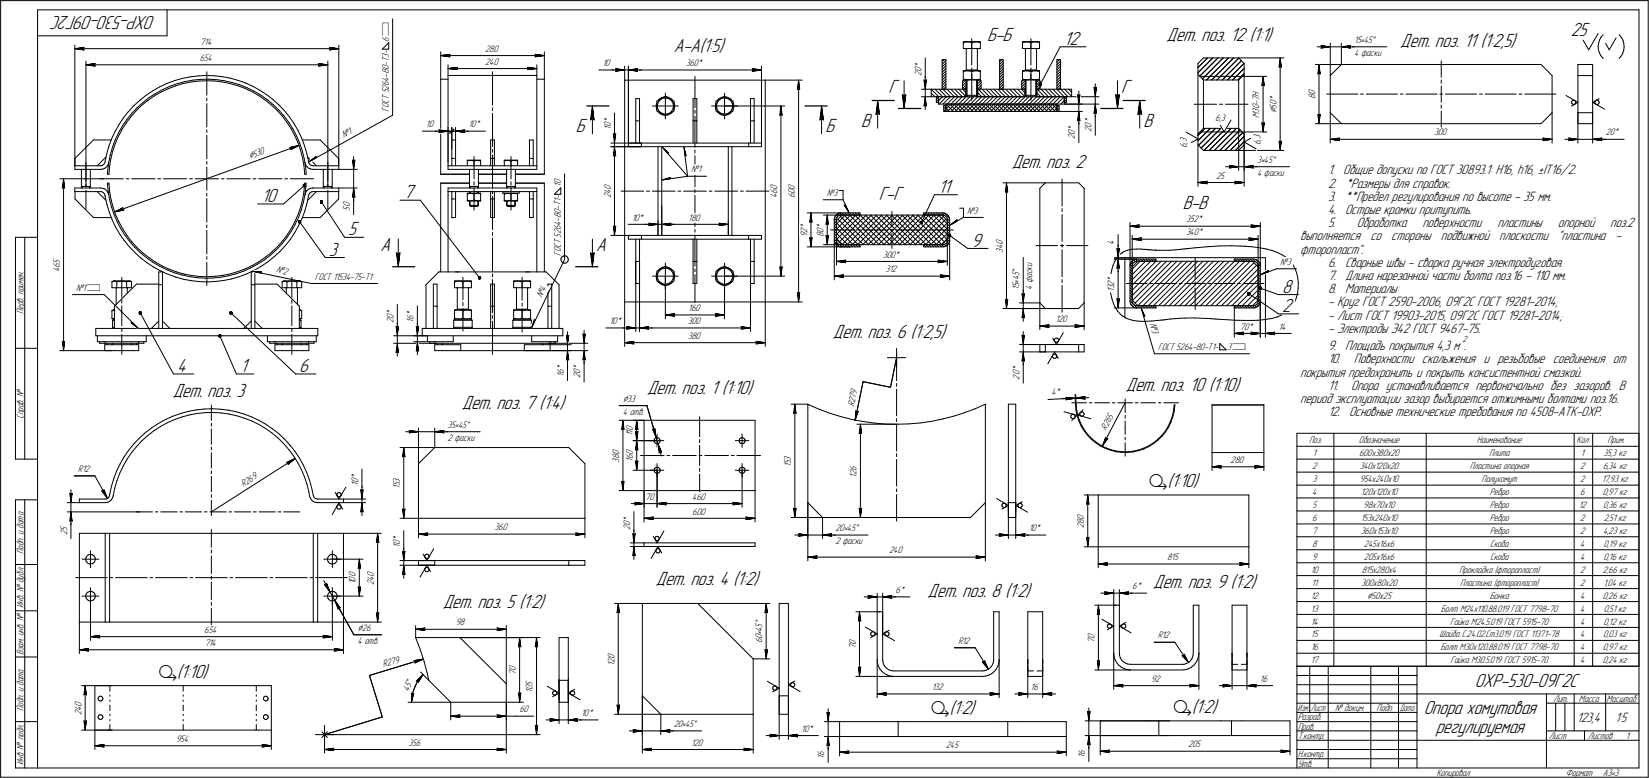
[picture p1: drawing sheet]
<svg xmlns="http://www.w3.org/2000/svg" width="892mm" height="421mm" viewBox="0 0 892 421" stroke-linecap="round" stroke-linejoin="round" font-family="sans-serif">
<defs><g id="words">
<g font-size="11.2">
<text x="621" y="264">ä(1:10)</text>
<text x="86" y="367">ä(1:10)</text>
<text x="503" y="386">ä(1:2)</text>
<text x="634" y="386">ä(1:2)</text>
</g>
<g font-size="10.9">
<text x="84" y="9" transform="rotate(-180 84 9)">ОХР-530-09Г2С</text>
<text x="534" y="22">Б-Б</text>
<text x="631" y="22">Дет. поз. 12 (1:1)</text>
<text x="849" y="19">25</text>
<text x="364" y="28">А-А(1:5)</text>
<text x="575" y="24">12</text>
<text x="757" y="26">Дет. поз. 11 (1:2,5)</text>
<text x="480" y="50">Г</text>
<text x="606" y="50">Г</text>
<text x="311" y="71">Б</text>
<text x="446" y="71">Б</text>
<text x="466" y="68">В</text>
<text x="618" y="68">В</text>
<text x="547" y="91">Дет. поз. 2</text>
<text x="218" y="107">7</text>
<text x="507" y="104">11</text>
<text x="141" y="109">10</text>
<text x="475" y="108">Г-Г</text>
<text x="640" y="113">В-В</text>
<text x="188" y="127">5</text>
<text x="206" y="136">А</text>
<text x="322" y="136">А</text>
<text x="525" y="133">9</text>
<text x="178" y="138">3</text>
<text x="693" y="158">8</text>
<text x="693" y="169">2</text>
<text x="450" y="183">Дет. поз. 6 (1:2,5)</text>
<text x="96" y="201">4</text>
<text x="130" y="201">1</text>
<text x="162" y="201">6</text>
<text x="93" y="215">Дет. поз. 3</text>
<text x="350" y="213">Дет. поз. 1 (1:10)</text>
<text x="609" y="212">Дет. поз. 10 (1:10)</text>
<text x="250" y="221">Дет. поз. 7 (1:4)</text>
<text x="355" y="316">Дет. поз. 4 (1:2)</text>
<text x="502" y="323">Дет. поз. 8 (1:2)</text>
<text x="624" y="318">Дет. поз. 9 (1:2)</text>
<text x="239" y="329">Дет. поз. 5 (1:2)</text>
<text x="798" y="371">ОХР-530-09Г2С</text>
<text x="770" y="386">Опора хомутовая</text>
<text x="776" y="396">регулируемая</text>
</g>
<g font-size="7.8">
<text x="718" y="94">1. Общие допуски по ГОСТ 30893.1: H16, h16, ±IT16/2.</text>
<text x="718" y="101">2. *Размеры для справок.</text>
<text x="718" y="109">3. **Предел регулирования по высоте - 35 мм.</text>
<text x="718" y="116">4. Острые кромки притупить.</text>
<text x="718" y="123">5.</text>
<text x="734" y="123">Обработка</text>
<text x="769" y="123">поверхности</text>
<text x="810" y="123">пластины</text>
<text x="843" y="123">опорной</text>
<text x="871" y="123">поз.2</text>
<text x="703" y="130">выполняется</text>
<text x="741" y="130">со</text>
<text x="752" y="130">стороны</text>
<text x="779" y="130">подвижной</text>
<text x="811" y="130">плоскости</text>
<text x="843" y="130">&quot;пластина</text>
<text x="874" y="130">-</text>
<text x="703" y="137">фторопласт&quot;.</text>
<text x="718" y="144">6. Сварные швы - сварка ручная электродуговая.</text>
<text x="718" y="151">7. Длина нарезанной части болта поз.16 - 110 мм.</text>
<text x="718" y="159">8. Материалы:</text>
<text x="718" y="166">- Круг ГОСТ 2590-2006, 09Г2С ГОСТ 19281-2014;</text>
<text x="718" y="173">- Лист ГОСТ 19903-2015, 09Г2С ГОСТ 19281-2014;</text>
<text x="718" y="180">- Электроды Э42 ГОСТ 9467-75.</text>
<text x="718" y="189">9. Площадь покрытия 4,3 м .</text>
<text x="718" y="197">10.</text>
<text x="732" y="197">Поверхности скольжения и резьбовые соединения от</text>
<text x="703" y="204">покрытия предохранить и покрыть консистентной смазкой.</text>
<text x="718" y="211">11.</text>
<text x="731" y="211">Опора устанавливается первоначально без зазоров. В</text>
<text x="703" y="218">период эксплуатации зазор выбирается отжимными болтами поз.16.</text>
<text x="718" y="225">12. Основные технические требования по 4508-АТК-ОХР.</text>
<text x="853" y="390">123,4</text>
<text x="873" y="390">1:5</text>
</g>
<g font-size="5.9">
<text x="690" y="61" transform="rotate(-90 690 61)">Ç</text>
<text x="135" y="86" transform="rotate(-20 135 86)">Ç530</text>
<text x="551" y="147" transform="rotate(-90 551 147)">Å</text>
<text x="337" y="217">Ç33</text>
<text x="739" y="324">Ç50х25</text>
<text x="193" y="341">Ç26</text>
<text x="412" y="338" transform="rotate(-90 412 338)">Å</text>
</g>
<text font-size="5.5" x="210" y="20" transform="rotate(-90 210 20)">ì</text>
<g font-size="5.4">
<text x="210" y="23" transform="rotate(-90 210 23)">6</text>
<text x="732" y="23">15•45Å</text>
<text x="108" y="24">714</text>
<text x="210" y="29" transform="rotate(-90 210 29)">-</text>
<text x="262" y="28">280</text>
<text x="108" y="33">654</text>
<text x="210" y="36" transform="rotate(-90 210 36)">-</text>
<text x="210" y="34" transform="rotate(-90 210 34)">Т</text>
<text x="210" y="31" transform="rotate(-90 210 31)">3</text>
<text x="262" y="35">240</text>
<text x="326" y="36">10</text>
<text x="371" y="36">360*</text>
<text x="732" y="30">4 фаски</text>
<text x="210" y="42" transform="rotate(-90 210 42)">-</text>
<text x="210" y="40" transform="rotate(-90 210 40)">8</text>
<text x="210" y="38" transform="rotate(-90 210 38)">0</text>
<text x="498" y="41" transform="rotate(-90 498 41)">2</text>
<text x="498" y="39" transform="rotate(-90 498 39)">0</text>
<text x="498" y="37" transform="rotate(-90 498 37)">*</text>
<text x="210" y="46" transform="rotate(-90 210 46)">6</text>
<text x="210" y="44" transform="rotate(-90 210 44)">4</text>
<text x="210" y="51" transform="rotate(-90 210 51)">5</text>
<text x="210" y="49" transform="rotate(-90 210 49)">2</text>
<text x="681" y="53" transform="rotate(-90 681 53)">Н</text>
<text x="711" y="54" transform="rotate(-90 711 54)">8</text>
<text x="711" y="52" transform="rotate(-90 711 52)">0</text>
<text x="210" y="58" transform="rotate(-90 210 58)">О</text>
<text x="210" y="56" transform="rotate(-90 210 56)">С</text>
<text x="210" y="54" transform="rotate(-90 210 54)">Т</text>
<text x="681" y="59" transform="rotate(-90 681 59)">0</text>
<text x="681" y="57" transform="rotate(-90 681 57)">-</text>
<text x="681" y="55" transform="rotate(-90 681 55)">7</text>
<text x="690" y="59" transform="rotate(-90 690 59)">5</text>
<text x="690" y="57" transform="rotate(-90 690 57)">0</text>
<text x="690" y="55" transform="rotate(-90 690 55)">*</text>
<text x="210" y="60" transform="rotate(-90 210 60)">Г</text>
<text x="657" y="65">6,3</text>
<text x="681" y="64" transform="rotate(-90 681 64)">M</text>
<text x="681" y="61" transform="rotate(-90 681 61)">3</text>
<text x="230" y="69">10</text>
<text x="253" y="69">10*</text>
<text x="330" y="70" transform="rotate(-90 330 70)">1</text>
<text x="330" y="69" transform="rotate(-90 330 69)">0</text>
<text x="330" y="67" transform="rotate(-90 330 67)">*</text>
<text x="581" y="71" transform="rotate(-90 581 71)">*</text>
<text x="590" y="71" transform="rotate(-90 590 71)">2</text>
<text x="590" y="69" transform="rotate(-90 590 69)">0</text>
<text x="590" y="67" transform="rotate(-90 590 67)">*</text>
<text x="186" y="75" transform="rotate(-29 186 75)">№1</text>
<text x="581" y="75" transform="rotate(-90 581 75)">2</text>
<text x="581" y="73" transform="rotate(-90 581 73)">0</text>
<text x="642" y="78" transform="rotate(-90 642 78)">,</text>
<text x="642" y="77" transform="rotate(-90 642 77)">3</text>
<text x="682" y="76" transform="rotate(-90 682 76)">,</text>
<text x="682" y="75" transform="rotate(-90 682 75)">3</text>
<text x="776" y="73">300</text>
<text x="868" y="73">20*</text>
<text x="642" y="80" transform="rotate(-90 642 80)">6</text>
<text x="682" y="78" transform="rotate(-90 682 78)">6</text>
<text x="680" y="88">3•45Å</text>
<text x="374" y="93">№</text>
<text x="377" y="93">1</text>
<text x="680" y="95">4 фаски</text>
<text x="303" y="101" transform="rotate(-90 303 101)">1</text>
<text x="303" y="100" transform="rotate(-90 303 100)">0</text>
<text x="658" y="97">25</text>
<text x="303" y="108" transform="rotate(-90 303 108)">-</text>
<text x="330" y="107" transform="rotate(-90 330 107)">2</text>
<text x="330" y="105" transform="rotate(-90 330 105)">4</text>
<text x="330" y="103" transform="rotate(-90 330 103)">0</text>
<text x="420" y="107" transform="rotate(-90 420 107)">4</text>
<text x="420" y="105" transform="rotate(-90 420 105)">6</text>
<text x="420" y="103" transform="rotate(-90 420 103)">0</text>
<text x="430" y="107" transform="rotate(-90 430 107)">6</text>
<text x="430" y="105" transform="rotate(-90 430 105)">0</text>
<text x="430" y="103" transform="rotate(-90 430 103)">0</text>
<text x="447" y="106">№3</text>
<text x="189" y="112" transform="rotate(-90 189 112)">0</text>
<text x="303" y="114" transform="rotate(-90 303 114)">-</text>
<text x="303" y="112" transform="rotate(-90 303 112)">Т</text>
<text x="303" y="109" transform="rotate(-90 303 109)">1</text>
<text x="189" y="114" transform="rotate(-90 189 114)">5</text>
<text x="303" y="120" transform="rotate(-90 303 120)">-</text>
<text x="303" y="118" transform="rotate(-90 303 118)">8</text>
<text x="303" y="116" transform="rotate(-90 303 116)">0</text>
<text x="342" y="119">10*</text>
<text x="372" y="119">18</text>
<text x="376" y="119">0</text>
<text x="523" y="116">№3</text>
<text x="303" y="124" transform="rotate(-90 303 124)">6</text>
<text x="303" y="122" transform="rotate(-90 303 122)">4</text>
<text x="436" y="124" transform="rotate(-90 436 124)">*</text>
<text x="445" y="124" transform="rotate(-90 445 124)">*</text>
<text x="642" y="120">352*</text>
<text x="303" y="129" transform="rotate(-90 303 129)">5</text>
<text x="303" y="127" transform="rotate(-90 303 127)">2</text>
<text x="436" y="128" transform="rotate(-90 436 128)">9</text>
<text x="436" y="126" transform="rotate(-90 436 126)">2</text>
<text x="445" y="128" transform="rotate(-90 445 128)">8</text>
<text x="445" y="126" transform="rotate(-90 445 126)">0</text>
<text x="641" y="127">340*</text>
<text x="303" y="136" transform="rotate(-90 303 136)">О</text>
<text x="303" y="134" transform="rotate(-90 303 134)">С</text>
<text x="303" y="132" transform="rotate(-90 303 132)">Т</text>
<text x="542" y="137" transform="rotate(-90 542 137)">3</text>
<text x="542" y="135" transform="rotate(-90 542 135)">4</text>
<text x="542" y="133" transform="rotate(-90 542 133)">0</text>
<text x="603" y="132" transform="rotate(-90 603 132)">4</text>
<text x="32" y="143" transform="rotate(-90 32 143)">5</text>
<text x="303" y="138" transform="rotate(-90 303 138)">Г</text>
<text x="477" y="139">300*</text>
<text x="692" y="143">№3</text>
<text x="32" y="147" transform="rotate(-90 32 147)">4</text>
<text x="32" y="145" transform="rotate(-90 32 145)">6</text>
<text x="149" y="147" transform="rotate(12 149 147)">№2</text>
<text x="479" y="147">312</text>
<text x="551" y="149" transform="rotate(-90 551 149)">5</text>
<text x="558" y="148" transform="rotate(-90 558 148)">с</text>
<text x="558" y="146" transform="rotate(-90 558 146)">к</text>
<text x="558" y="145" transform="rotate(-90 558 145)">и</text>
<text x="170" y="151">ГОСТ 11534-75-Т1</text>
<text x="551" y="155" transform="rotate(-90 551 155)">5</text>
<text x="551" y="153" transform="rotate(-90 551 153)">•</text>
<text x="551" y="152" transform="rotate(-90 551 152)">4</text>
<text x="558" y="153" transform="rotate(-90 558 153)">ф</text>
<text x="558" y="150" transform="rotate(-90 558 150)">а</text>
<text x="603" y="154" transform="rotate(-90 603 154)">2</text>
<text x="603" y="152" transform="rotate(-90 603 152)">*</text>
<text x="41" y="157">№1ì</text>
<text x="293" y="161" transform="rotate(-64 293 161)">№4</text>
<text x="551" y="157" transform="rotate(-90 551 157)">1</text>
<text x="558" y="157" transform="rotate(-90 558 157)">4</text>
<text x="603" y="158" transform="rotate(-90 603 158)">1</text>
<text x="603" y="156" transform="rotate(-90 603 156)">3</text>
<text x="13" y="170" transform="rotate(-90 13 170)">Перв. примен.</text>
<text x="213" y="172" transform="rotate(-90 213 172)">0</text>
<text x="213" y="170" transform="rotate(-90 213 170)">*</text>
<text x="224" y="173" transform="rotate(-90 224 173)">6</text>
<text x="224" y="171" transform="rotate(-90 224 171)">*</text>
<text x="372" y="168">160</text>
<text x="213" y="175" transform="rotate(-90 213 175)">2</text>
<text x="224" y="175" transform="rotate(-90 224 175)">1</text>
<text x="330" y="175">10*</text>
<text x="372" y="175">300</text>
<text x="571" y="174">120</text>
<text x="622" y="175" transform="rotate(74 622 175)">№3</text>
<text x="671" y="178">70*</text>
<text x="691" y="178">14</text>
<text x="372" y="183">380</text>
<text x="626" y="189">ГОСТ 5264-80-Т1-</text>
<text x="664" y="189">3ì</text>
<text x="305" y="204" transform="rotate(-90 305 204)">1</text>
<text x="305" y="202" transform="rotate(-90 305 202)">6</text>
<text x="305" y="200" transform="rotate(-90 305 200)">*</text>
<text x="314" y="202" transform="rotate(-90 314 202)">0</text>
<text x="314" y="200" transform="rotate(-90 314 200)">*</text>
<text x="551" y="203" transform="rotate(-90 551 203)">0</text>
<text x="551" y="201" transform="rotate(-90 551 201)">*</text>
<text x="314" y="205" transform="rotate(-90 314 205)">2</text>
<text x="551" y="205" transform="rotate(-90 551 205)">2</text>
<text x="569" y="214" transform="rotate(-3 569 214)">4*</text>
<text x="462" y="220" transform="rotate(-78 462 220)">R279</text>
<text x="13" y="227" transform="rotate(-90 13 227)">Справ. №</text>
<text x="337" y="224">4 отв.</text>
<text x="242" y="231">35•45Å</text>
<text x="342" y="233" transform="rotate(-90 342 233)">0</text>
<text x="598" y="233" transform="rotate(-62 598 233)">R265</text>
<text x="242" y="238">2 фаски</text>
<text x="342" y="236" transform="rotate(-90 342 236)">1</text>
<text x="342" y="235" transform="rotate(-90 342 235)">1</text>
<text x="708" y="240">Поз.</text>
<text x="735" y="240">Обозначение</text>
<text x="799" y="240">Наименование</text>
<text x="853" y="240">Кол</text>
<text x="869" y="240">Прим.</text>
<text x="335" y="250" transform="rotate(-90 335 250)">3</text>
<text x="335" y="248" transform="rotate(-90 335 248)">8</text>
<text x="335" y="246" transform="rotate(-90 335 246)">0</text>
<text x="342" y="250" transform="rotate(-90 342 250)">1</text>
<text x="342" y="248" transform="rotate(-90 342 248)">6</text>
<text x="342" y="246" transform="rotate(-90 342 246)">0</text>
<text x="428" y="251" transform="rotate(-90 428 251)">5</text>
<text x="428" y="249" transform="rotate(-90 428 249)">3</text>
<text x="666" y="250">280</text>
<text x="710" y="247">1</text>
<text x="735" y="247">600х380х20</text>
<text x="805" y="247">Плита</text>
<text x="855" y="247">1</text>
<text x="867" y="247">35,3 кг</text>
<text x="42" y="255">R12</text>
<text x="428" y="253" transform="rotate(-90 428 253)">1</text>
<text x="463" y="257" transform="rotate(-90 463 257)">2</text>
<text x="463" y="255" transform="rotate(-90 463 255)">6</text>
<text x="710" y="254">2</text>
<text x="735" y="254">340х120х20</text>
<text x="795" y="254">Пластина опорная</text>
<text x="855" y="254">2</text>
<text x="867" y="254">6,34 кг</text>
<text x="132" y="263" transform="rotate(-33 132 263)">R269</text>
<text x="194" y="263" transform="rotate(-90 194 263)">1</text>
<text x="194" y="261" transform="rotate(-90 194 261)">0</text>
<text x="194" y="259" transform="rotate(-90 194 259)">*</text>
<text x="216" y="263" transform="rotate(-90 216 263)">5</text>
<text x="216" y="261" transform="rotate(-90 216 261)">3</text>
<text x="463" y="258" transform="rotate(-90 463 258)">1</text>
<text x="710" y="261">3</text>
<text x="735" y="261">954х240х10</text>
<text x="801" y="261">Полухомут</text>
<text x="855" y="261">2</text>
<text x="866" y="261">17,93 кг</text>
<text x="216" y="265" transform="rotate(-90 216 265)">1</text>
<text x="710" y="268">4</text>
<text x="736" y="268">120х120х10</text>
<text x="806" y="268">Ребро</text>
<text x="855" y="268">6</text>
<text x="867" y="268">0,97 кг</text>
<text x="349" y="270">70</text>
<text x="374" y="270">460</text>
<text x="710" y="275">5</text>
<text x="737" y="275">98х70х10</text>
<text x="806" y="275">Ребро</text>
<text x="854" y="275">12</text>
<text x="867" y="275">0,36 кг</text>
<text x="374" y="278">600</text>
<text x="586" y="281" transform="rotate(-90 586 281)">0</text>
<text x="710" y="282">6</text>
<text x="736" y="282">153х240х10</text>
<text x="806" y="282">Ребро</text>
<text x="855" y="282">2</text>
<text x="867" y="282">2,51 кг</text>
<text x="36" y="287" transform="rotate(-90 36 287)">5</text>
<text x="268" y="287">360</text>
<text x="341" y="287" transform="rotate(-90 341 287)">2</text>
<text x="341" y="284" transform="rotate(-90 341 284)">0</text>
<text x="341" y="282" transform="rotate(-90 341 282)">*</text>
<text x="452" y="287">20•45Å</text>
<text x="556" y="287">10*</text>
<text x="586" y="286" transform="rotate(-90 586 286)">2</text>
<text x="586" y="283" transform="rotate(-90 586 283)">8</text>
<text x="36" y="289" transform="rotate(-90 36 289)">2</text>
<text x="216" y="293" transform="rotate(-90 216 293)">*</text>
<text x="710" y="289">7</text>
<text x="736" y="289">360х153х10</text>
<text x="806" y="289">Ребро</text>
<text x="855" y="289">2</text>
<text x="867" y="289">4,23 кг</text>
<text x="13" y="300" transform="rotate(-90 13 300)">Подп. и дата</text>
<text x="216" y="296" transform="rotate(-90 216 296)">1</text>
<text x="216" y="295" transform="rotate(-90 216 295)">0</text>
<text x="452" y="294">2 фаски</text>
<text x="481" y="299">240</text>
<text x="710" y="296">8</text>
<text x="738" y="296">245х16х6</text>
<text x="806" y="296">Скоба</text>
<text x="855" y="296">4</text>
<text x="867" y="296">0,19 кг</text>
<text x="631" y="303">815</text>
<text x="710" y="303">9</text>
<text x="738" y="303">205х16х6</text>
<text x="806" y="303">Скоба</text>
<text x="855" y="303">4</text>
<text x="867" y="303">0,16 кг</text>
<text x="202" y="312" transform="rotate(-90 202 312)">0</text>
<text x="709" y="310">10</text>
<text x="736" y="310">815х280х4</text>
<text x="789" y="310">Прокладка (фторопласт)</text>
<text x="855" y="310">2</text>
<text x="867" y="310">2,66 кг</text>
<text x="192" y="316" transform="rotate(-90 192 316)">1</text>
<text x="192" y="315" transform="rotate(-90 192 315)">0</text>
<text x="192" y="312" transform="rotate(-90 192 312)">0</text>
<text x="202" y="316" transform="rotate(-90 202 316)">2</text>
<text x="202" y="314" transform="rotate(-90 202 314)">4</text>
<text x="709" y="317">11</text>
<text x="736" y="317">300х80х20</text>
<text x="790" y="317">Пластина (фторопласт)</text>
<text x="855" y="317">2</text>
<text x="867" y="317">1,04 кг</text>
<text x="484" y="321">6*</text>
<text x="612" y="319">6*</text>
<text x="709" y="324">12</text>
<text x="806" y="324">Бонка</text>
<text x="855" y="324">4</text>
<text x="867" y="324">0,26 кг</text>
<text x="13" y="329" transform="rotate(-90 13 329)">Инв. № дубл.</text>
<text x="709" y="331">13</text>
<text x="779" y="331">Болт М24х110.88.019 ГОСТ 7798-70</text>
<text x="855" y="331">4</text>
<text x="867" y="331">0,51 кг</text>
<text x="246" y="338">98</text>
<text x="412" y="342" transform="rotate(-90 412 342)">4</text>
<text x="412" y="339" transform="rotate(-90 412 339)">5</text>
<text x="709" y="338">14</text>
<text x="784" y="338">Гайка М24.5.019 ГОСТ 5915-70</text>
<text x="855" y="338">4</text>
<text x="867" y="338">0,12 кг</text>
<text x="110" y="342">654</text>
<text x="412" y="348" transform="rotate(-90 412 348)">6</text>
<text x="412" y="346" transform="rotate(-90 412 346)">0</text>
<text x="412" y="343" transform="rotate(-90 412 343)">•</text>
<text x="592" y="348" transform="rotate(-90 592 348)">7</text>
<text x="592" y="345" transform="rotate(-90 592 345)">0</text>
<text x="626" y="345">R12</text>
<text x="709" y="345">15</text>
<text x="779" y="345">Шайба C.24.02.Ст3.019 ГОСТ 11371-78</text>
<text x="855" y="345">4</text>
<text x="867" y="345">0,03 кг</text>
<text x="111" y="349">714</text>
<text x="193" y="348">4 отв.</text>
<text x="463" y="351" transform="rotate(-90 463 351)">7</text>
<text x="463" y="349" transform="rotate(-90 463 349)">0</text>
<text x="518" y="348">R12</text>
<text x="709" y="352">16</text>
<text x="779" y="352">Болт М30х120.88.019 ГОСТ 7798-70</text>
<text x="855" y="352">4</text>
<text x="867" y="352">0,97 кг</text>
<text x="13" y="354" transform="rotate(-90 13 354)">Взам. инв. №</text>
<text x="332" y="360" transform="rotate(-90 332 360)">1</text>
<text x="332" y="358" transform="rotate(-90 332 358)">2</text>
<text x="332" y="356" transform="rotate(-90 332 356)">0</text>
<text x="709" y="359">17</text>
<text x="784" y="359">Гайка М30.5.019 ГОСТ 5915-70</text>
<text x="855" y="359">4</text>
<text x="867" y="359">0,24 кг</text>
<text x="207" y="361" transform="rotate(-17 207 361)">R279</text>
<text x="279" y="365" transform="rotate(-90 279 365)">7</text>
<text x="279" y="363" transform="rotate(-90 279 363)">0</text>
<text x="288" y="371" transform="rotate(-90 288 371)">5</text>
<text x="622" y="369">92</text>
<text x="681" y="369">16</text>
<text x="221" y="374" transform="rotate(-67 221 374)">45Å</text>
<text x="288" y="375" transform="rotate(-90 288 375)">1</text>
<text x="288" y="373" transform="rotate(-90 288 373)">0</text>
<text x="504" y="373">132</text>
<text x="557" y="373">16</text>
<text x="44" y="382" transform="rotate(-90 44 382)">0</text>
<text x="840" y="380">Лит.</text>
<text x="854" y="380">Масса</text>
<text x="869" y="380">Масштаб</text>
<text x="13" y="385" transform="rotate(-90 13 385)">Подп. и дата</text>
<text x="44" y="387" transform="rotate(-90 44 387)">2</text>
<text x="44" y="385" transform="rotate(-90 44 385)">4</text>
<text x="281" y="385">60</text>
<text x="314" y="387">10*</text>
<text x="702" y="390">Разраб.</text>
<text x="722" y="385">№ докум.</text>
<text x="744" y="385">Подп.</text>
<text x="364" y="393">20•45Å</text>
<text x="433" y="396">10*</text>
<text x="702" y="395">Пров.</text>
<text x="95" y="401">954</text>
<text x="702" y="400">Т.контр.</text>
<text x="838" y="400">Лист</text>
<text x="859" y="400">Листов</text>
<text x="879" y="400">1</text>
<text x="221" y="403">356</text>
<text x="374" y="403">120</text>
<text x="512" y="405">245</text>
<text x="643" y="404">205</text>
<text x="13" y="414" transform="rotate(-90 13 414)">Инв. № подл.</text>
<text x="446" y="410" transform="rotate(-90 446 410)">1</text>
<text x="446" y="409" transform="rotate(-90 446 409)">6</text>
<text x="587" y="410" transform="rotate(-90 587 410)">1</text>
<text x="587" y="408" transform="rotate(-90 587 408)">6</text>
<text x="702" y="410">Н.контр.</text>
<text x="702" y="415">Утв.</text>
<text x="777" y="420">Копировал</text>
<text x="847" y="420">Формат</text>
<text x="867" y="420">A3•3</text>
</g>
<g font-size="5.3">
<text x="702" y="385">Изм.</text>
<text x="709" y="385">Лист</text>
<text x="757" y="385">Дата</text>
</g>
<text font-size="5.1" x="791" y="185">2</text>
</g></defs>
<g fill="none" stroke="#000" stroke-width=".54">
<path d="M0 0v420zM0 0h891zM20 5v410zM20 5h866zM20 19h70zM90 5v14zM212 10v52zM864 18l-5 9zM867 19l-1 1zM876 19h.1M876 19l1 1zM886 5v410z"/>
<path d="M891 0v420zM40 24v66zM40 26h5zM40 26l5 1zM40 26h143zM45 26v1zM45 26h.1M46 33v68zM46 35l5-1zM46 35l5 1zM46 35h131zM51 35v1z"/>
<path d="M51 34v1zM112 39v12zM172 36l5-1zM172 34l1 1zM172 34l5 1zM173 35l-1 1zM177 33v68zM178 27l5-1zM178 26h1zM178 26h5zM179 26l-1 1zM183 24v66z"/>
<path d="M207 27h3zM207 27l3-4zM210 23v4zM238 28v15zM238 30l5-1zM238 30l5 1zM238 30h56zM242 35v6zM242 37l5-1zM242 37l5 1zM242 37h48zM243 30v1z"/>
<path d="M243 29v1zM247 37v1zM247 36v1zM266 39v18zM285 38l5-1zM285 36l1 1zM285 36l5 1zM286 37l-1 1zM289 31l5-1zM289 29l1 1zM289 29l5 1zM290 30l-1 1z"/>
<path d="M290 35v6zM294 28v15zM324 38h9zM331 38h7zM333 38h5zM333 37l5 1zM333 37v1zM333 39l5-1zM333 38v1zM338 36v7zM338 38h2zM340 36v41z"/>
<path d="M340 38l5 1zM340 38l5-1zM340 38h7zM340 38h72zM344 38l1 1zM345 37l-1 1zM407 39l5-1zM407 37v1zM407 37l5 1zM407 38v1zM412 36v42zM500 31v12z"/>
<path d="M510 32h2zM510 32v16zM510 39l2-2zM510 38l2-2zM510 36l2-2zM510 35l2-2zM510 33l1-1zM512 32v16zM521 26h5zM521 23v3zM521 23h.1M521 23h1z"/>
<path d="M521 39v4zM521 39l1-1zM521 38v1zM521 38h.1M521 23h9zM521 38h9zM522 23h1zM522 38h1zM522 26h.1M523 27v11zM523 38h6zM523 38h.1"/>
<path d="M523 23h2zM523 38h2zM525 23h1zM525 38l1 1zM526 26h4zM526 23v3zM526 23h.1M526 39v4zM526 39v-1zM526 40v14zM526 37v1zM526 21v14z"/>
<path d="M526 23h2zM526 38h2zM528 23h1zM528 38h1zM528 38h.1M529 27v11zM529 26h.1M529 23h1zM529 38l1 1zM530 23h.1M530 38h.1M530 23v3z"/>
<path d="M530 39v4zM530 38v1zM541 32v16zM541 32h2zM541 35l2-2zM541 33l1-1zM543 32v16zM543 40l-2 2zM543 39l-2 2zM543 37l-2 2zM543 36l-2 2zM543 34l-2 2z"/>
<path d="M553 39v4zM553 39l1-1zM553 38v1zM553 38h.1M553 26h5zM553 23v3zM553 23h.1M553 23h1zM553 38h9zM553 23h9zM554 38h1zM554 23h1z"/>
<path d="M554 26h.1M555 27v11zM555 38h6zM555 38h.1M555 38h2zM555 23h2zM557 38l1 1zM557 23h1zM558 39v4zM558 39v-1zM558 26h4zM558 23v3z"/>
<path d="M558 23h.1M558 40v14zM558 37v1zM558 21v14zM558 38h2zM558 23h2zM560 38h1zM560 23h1zM560 38h.1M561 27v11zM561 26h.1M561 38l1 1z"/>
<path d="M561 23h1zM562 38h.1M562 23h.1M562 39v4zM562 38v1zM562 23v3zM572 32v16zM572 32h2zM572 36l2-2zM573 32l-1 2zM573 25l-10 21zM573 25h14z"/>
<path d="M574 32v16zM574 37l-2 2zM574 36l-2 2zM574 33l-2 2zM648 39l8-8zM648 34v6zM651 31l-3 3zM651 31h19zM653 31l-5 6zM662 31l-12 12zM667 31l-12 12zM670 31l3 3z"/>
<path d="M670 31h24zM671 33l-10 10zM673 40l-4 3zM673 34v6zM692 36h.1M692 31l1 5zM692 36h1zM692 31v5zM692 31v50zM711 35h14zM712 25h7zM713 40v-1z"/>
<path d="M713 35l1 5zM713 39l1 1zM713 35v5zM713 35v32zM714 25h5zM714 25h1zM714 26l5-1zM715 25l-1 1zM719 23v18zM719 25h6zM725 35h108zM725 35l-6 6z"/>
<path d="M725 25h5zM725 23v12zM725 25l5 1zM725 25h7zM730 25v1zM730 25h20zM730 25h.1M779 33v9zM833 35l6 6zM853 35h8zM853 35v6zM856 22l3 5z"/>
<path d="M861 35v6zM864 25v2zM864 27l1 2zM865 23l-1 2zM865 29l1 1zM865 22v1zM866 30l1 1zM866 20l-1 2zM867 31h.1M868 23l2 4zM874 20l-4 7zM877 30l-1 2z"/>
<path d="M877 20l1 2zM878 29l-1 1zM878 22v2zM878 27v2zM878 24v1zM878 25v2zM72 57l-3 3zM72 57l4-3zM74 60l-3 3zM74 60l3-3zM74 58l3-3zM74 58l-3 3z"/>
<path d="M76 54l3-2zM77 57l3-3zM77 55l4-2zM79 52l4-3zM80 54l3-2zM81 53l3-3zM83 49l3-2zM83 52l4-2zM84 50l4-2zM86 47l4-2zM87 50l4-2zM88 48l4-1z"/>
<path d="M90 45l4-1zM91 48l4-2zM92 47l4-2zM94 44l5-2zM95 46l4-1zM96 45l4-1zM99 42h4zM99 45l4-1zM100 44l4-1zM103 42l4-1zM103 44h4zM104 43h5z"/>
<path d="M107 41h5zM107 44h5zM109 43h4zM112 44h4zM112 41h4zM112 53v2zM112 56v13zM113 43h4zM116 44h4zM116 41h4zM117 43l4 1zM120 44l4 1z"/>
<path d="M120 41l4 1zM121 44l4 1zM124 45l4 1zM124 42l5 1zM125 45l5 1zM128 46l4 2zM129 43l4 2zM130 46l4 1zM132 48l4 1zM133 45l4 2zM134 47l3 2zM136 49l4 3z"/>
<path d="M137 47l3 2zM137 49l4 2zM140 52l3 2zM140 49l4 2zM141 51l4 3zM143 54l3 3zM144 51l4 3zM145 54l3 3zM146 57l4 2zM148 54l3 3zM148 57l3 3zM150 59l2 4z"/>
<path d="M151 57l3 3zM151 60l3 3zM154 60l3 3zM238 43v51zM238 43h4zM242 41v47zM242 41h48zM266 58v2zM290 43h4zM290 41v47zM294 43v51zM320 57l1 8z"/>
<path d="M320 57l-1 8zM320 57v15zM338 43h76zM338 43v120zM344 53v12zM344 53h2zM346 53v12zM353 57h7zM355 57v1zM355 58v1zM355 59h.1M355 55v2z"/>
<path d="M355 55l5-3zM355 55v5zM356 57v1zM356 58v1zM356 56v1zM356 54h.1M356 59l1 1zM356 55l1-1zM356 55v1zM357 53h1zM357 53l-1 1zM357 54l1-1z"/>
<path d="M358 53l1-1zM358 53h1zM359 53h2zM360 52l4 3zM360 57h7zM360 57v7zM360 50v7zM361 52h.1M361 52l1 1zM361 53h1zM362 53h1zM362 53l1 1z"/>
<path d="M363 54l1 1zM363 53l1 1zM364 55v1zM364 59l-1 1zM364 56v1zM364 58v1zM364 57v1zM364 56l1 1zM364 56h.1M364 55v5zM365 58l-1 1zM365 57v1z"/>
<path d="M375 53v12zM375 53h2zM376 41v17zM376 60v1zM377 53v12zM385 57h7zM387 57v1zM387 58v1zM387 59h.1M387 55l5-3zM387 55v5zM387 55v2z"/>
<path d="M388 57v1zM388 58v1zM388 56v1zM388 54h.1M388 59l1 1zM388 55v1zM389 53h1zM389 53l-1 1zM389 54l1-1zM389 54l-1 1zM390 53l1-1zM390 53h1z"/>
<path d="M391 53h2zM392 52l4 3zM392 57h7zM392 50v7zM392 57v7zM392 57h32zM393 52h.1M393 53h1zM393 52l1 1zM394 53l1 1zM394 53h1zM395 54l1 1z"/>
<path d="M395 53l1 1zM396 55v1zM396 59l-1 1zM396 56v1zM396 58v1zM396 57v1zM396 55v5zM396 56h.1M396 56l1 1zM397 58l-1 1zM397 57v1zM406 53v12z"/>
<path d="M406 53h2zM408 53v12zM414 43v120zM414 43h20zM422 57l1 5zM422 57v5zM422 57v92zM431 48h1zM432 43v5zM432 48h.1M432 43l-1 5zM432 43v120z"/>
<path d="M444 57l1 8zM444 57l-1 8zM444 57v15zM475 54l1 8zM475 54l-1 8zM475 54v15zM488 51l1 8zM488 51l1 1zM489 52l1-1zM489 44v15zM490 51l-1 8zM498 48h6z"/>
<path d="M498 52h6zM500 43v1zM500 43v5zM500 57h.1M500 44l1-1zM500 41v7zM500 52v5zM500 57h1zM500 52l1 5zM500 52v7zM500 48v4zM501 43l-1 5z"/>
<path d="M504 48h18zM504 52h18zM504 48v4zM504 50l2 2zM504 48l4 4zM506 48l4 4zM506 55h2zM506 52h2zM506 52v3zM506 55h.1M506 54l2 1zM506 52l2 2z"/>
<path d="M508 52v3zM508 52h15zM508 56h68zM508 52v4zM508 54l2-2zM508 52h.1M508 56l4-4zM508 48l4 4zM510 48h2zM510 47l2-1zM510 46l2-2zM510 45l2-2z"/>
<path d="M510 43l2-2zM510 42l2-2zM510 40l2-2zM510 56l4-4zM510 48l4 4zM510 57v3zM510 57h2zM510 59l1 1zM510 58l2 1zM511 57l1 1zM512 56v4zM512 56h60z"/>
<path d="M512 57v3zM512 59l2-3zM512 57v-1zM512 58l2 2zM512 47l-2 1zM512 56l4 4zM512 56l4-4zM512 48l4 4zM514 56l4 4zM514 48l4 4zM516 56l4 4zM516 48l4 4z"/>
<path d="M518 56l4 4zM518 52l-4 4zM518 56l4-4zM518 48l4 4zM520 56l4 4zM520 52l-4 4zM521 48h.1M521 44v4zM521 44v-1zM521 46l2-2zM521 45l1-2zM521 48l2-2z"/>
<path d="M521 48l1 2zM521 43h.1M521 43h1zM521 48h1zM521 43h9zM522 48l1-1zM522 43h1zM522 48v4zM522 56l4 4zM522 43h.1M522 48h.1M523 44v4z"/>
<path d="M523 43v9zM523 52h6zM523 52h.1M523 52h5zM523 43h2zM524 56l4 4zM525 52l-4 4zM525 43h1zM525 56l4-4zM526 43h1zM526 56l4 4zM527 43h1z"/>
<path d="M527 52l-4 4zM528 52h27zM528 43h1zM528 52h.1M528 43v9zM529 43h.1M529 48h.1M529 44v4zM529 43v9zM529 52h-1zM529 47l2-2zM529 45l1-1z"/>
<path d="M529 44v-1zM529 56l4 4zM529 48l2-2zM529 48h1zM529 48h25zM529 48v4zM529 52h25zM529 50l2 2zM529 48l4 4zM529 43h1zM530 48h1zM530 43l1 1z"/>
<path d="M530 43h.1M531 44v4zM531 56l4 4zM531 52l-4 4zM531 56l4-4zM531 48l4 4zM533 56l4 4zM533 52l-4 4zM533 48l4 4zM535 56l4 4zM535 48l4 4zM537 56l4 4z"/>
<path d="M537 52l-4 4zM538 56l4-4zM538 48l4 4zM539 56l4 4zM539 52l-4 4zM540 56l4-4zM540 48l4 4zM541 48h2zM541 43l2-2zM541 56l4 4zM541 48l2-1zM542 56l4-4z"/>
<path d="M542 48l4 4zM543 46l-2 2zM543 44l-2 2zM543 43l-2 2zM543 56l4 4zM544 56l4-4zM544 48l4 4zM546 56l4 4zM546 56l4-4zM546 48l4 4zM548 56l4 4zM548 56l4-4z"/>
<path d="M548 48l4 4zM550 56l4 4zM550 56l4-4zM550 48l4 4zM552 56l4 4zM552 48l2 2zM553 44v4zM553 48h.1M553 44v-1zM553 47l2-2zM553 46l2-2zM553 48l2-2z"/>
<path d="M553 43h.1M553 43h1zM553 48h1zM553 43h9zM554 43h1zM554 56l4 4zM554 48h1zM554 48v4zM554 43h.1M554 48h.1M555 43v9zM555 52h6z"/>
<path d="M555 52h.1M555 44v4zM555 52h5zM555 43h2zM556 56l4 4zM556 52l-4 4zM557 56l4-4zM557 43h1zM558 43h1zM558 56l4 4zM559 43h1zM559 52l-4 4z"/>
<path d="M560 52h16zM560 43h1zM560 52h.1M560 43v9zM560 56l4 4zM561 43v9zM561 52h-1zM561 48h.1M561 44v4zM561 47l2-2zM561 46l2-2zM561 43h.1"/>
<path d="M561 48h1zM561 52h19zM561 48v4zM561 48h19zM561 50l2 2zM561 48l4 4zM561 48l2-1zM561 43h1zM562 43l-1 2zM562 43h.1M562 43l1 1zM563 44v4z"/>
<path d="M563 48h-1zM563 56l4 4zM563 52l-4 4zM563 56l4-4zM563 48l4 4zM565 56l4 4zM565 52l-4 4zM565 48l4 4zM567 56l4 4zM567 48l4 4zM569 56l3 3zM569 52l-4 4z"/>
<path d="M569 56l4-4zM569 48l4 4zM571 56l1 1zM571 52l-4 4zM571 48l4 4zM572 57v3zM572 57h1zM572 56v4zM572 48h2zM572 60h.1M572 58l1 1zM572 46l2-2z"/>
<path d="M572 45l2-2zM572 41l2-2zM572 57l1 1zM572 48l2-1zM573 57v3zM574 46l-2 2zM574 41l-2 3zM574 40l-2 2zM574 56l2-2zM574 48l4 4zM575 52l-4 4zM576 52h1z"/>
<path d="M576 52v3zM576 55h1zM576 52v4zM576 55h.1M576 54l1 1zM576 52l1 2zM576 56h18zM576 56h9zM576 48l4 4zM577 52v3zM578 48l2 2zM580 48v4z"/>
<path d="M580 52h14zM583 51v1zM583 51v5zM583 52l1-1zM583 49v7zM583 56v4zM584 51l-1 5zM592 47v1zM592 47v5zM592 56v5zM592 48l1-1zM592 45v7z"/>
<path d="M592 56l1 5zM592 56v7zM592 52v4zM593 47l-1 5zM603 51l1 8zM603 51l1 1zM604 52l1-1zM604 44v15zM605 51l-1 8zM616 54l1 8zM616 54l-1 8zM616 54v15z"/>
<path d="M646 56h12zM648 40l3 3zM648 40v32zM649 41l10-10zM649 41h23zM651 43h19zM651 43v26zM652 43l12-12zM658 43l12-12zM659 56h2zM663 56h12zM664 43l9-9z"/>
<path d="M667 43l6-6zM670 43v26zM672 41h13zM673 40l-3 3zM673 40v32zM682 46h1zM683 41l1 5zM683 46h1zM683 41l-1 5zM683 41v30zM717 51h17zM719 41v20z"/>
<path d="M736 51h1zM739 51h17zM757 51h2zM760 51h17zM779 51h1zM779 43v2zM779 46v9zM779 57v2zM782 51h17zM800 51h2zM803 51h17zM822 51h1z"/>
<path d="M825 51h16zM839 41v20zM847 52l6 3zM850 57l3-2zM850 55v1zM850 55v-1zM850 55h.1M850 56h1zM850 54h1zM851 56h.1M851 54h.1M851 56h1z"/>
<path d="M851 54l1 1zM852 55h.1M852 56h.1M852 55v1zM853 41v20zM853 41h8zM861 41v20zM861 55l4-2zM861 55l7 4zM862 56h1zM863 55l-1 1zM863 56h.1"/>
<path d="M863 54h1zM863 54v1zM863 56l1 1zM864 54h.1M864 57v-1zM864 54l1 1zM865 55h.1M865 56h-1zM865 55v1zM51 76h9zM59 79l-1 4zM60 75l-1 4z"/>
<path d="M61 80l-1 4zM62 76l-1 4zM62 71l-2 4zM62 78l-1 4zM64 74l-2 4zM64 72l-2 4zM64 67l-2 4zM66 70l-2 4zM66 68l-2 4zM67 64l-3 3zM68 67l-2 3zM69 65l-3 3z"/>
<path d="M69 60l-2 4zM71 63l-3 4zM71 61l-2 4zM112 70v2zM112 73v13zM152 63l3 3zM154 63l2 3zM155 66l2 4zM156 66l2 4zM157 63l2 4zM157 80h.1M157 80l5-1z"/>
<path d="M157 70l2 3zM158 70l2 4zM159 67l2 4zM159 73l2 4zM160 74l2 4zM161 77l1 4zM161 71l2 4zM162 78l1 4zM163 75l2 4zM164 76h9zM165 79l1 4zM173 76l10 10z"/>
<path d="M228 71h9zM235 71h7zM237 71h5zM237 70l5 1zM237 70l1 1zM237 72l5-1zM238 71l-1 1zM242 69v19zM242 71h2zM243 72l2-2zM244 76h2zM244 76v10z"/>
<path d="M244 69v12zM244 69v7zM244 71h2zM245 70l-2 2zM246 76v10zM246 71h5zM246 69v7zM246 71l5 1zM246 71l5-1zM246 71h7zM251 71v1zM251 71h12z"/>
<path d="M251 70v1zM265 76h2zM265 76v10zM266 61v18zM267 76v10zM286 76h2zM286 76v10zM288 76v10zM319 65l1-1zM320 64l1 1zM330 79h17zM330 77h17z"/>
<path d="M332 72v1zM332 72v5zM332 61v11zM332 79l1 5zM332 79v5zM332 79v48zM332 73l1-1zM332 70v7zM332 79v7zM332 77v2zM333 72l-1 5zM340 77h7z"/>
<path d="M340 79h7zM340 77v2zM344 65v12zM344 65h2zM346 65v12zM347 77h58zM347 79h9zM347 77v2zM355 60l5 3zM356 60l1 1zM356 79v48zM356 79h2z"/>
<path d="M357 60l1 1zM357 61l1 1zM358 61l1 1zM358 62h1zM358 79h36zM358 79v48zM358 79l4 4zM358 79l14 16zM359 62h1zM359 62h.1M360 63l4-3zM360 62h1z"/>
<path d="M360 62h2zM361 62l1-1zM362 62l1-1zM363 61l1-1zM363 60l-1 1zM364 60h.1M370 79l1 5zM370 79l2 16zM375 65v12zM375 65h2zM376 63v17zM377 65v12z"/>
<path d="M387 60l5 3zM388 60l1 1zM389 60l1 1zM389 61l1 1zM390 61l1 1zM390 62h1zM391 62h1zM391 62h.1M392 63l4-3zM392 62h1zM392 62h2zM393 62l1-1z"/>
<path d="M394 62l1-1zM394 79v48zM394 79h2zM394 61l1-1zM396 60l-1 1zM396 60h.1M396 79h9zM396 79v48zM405 79h7zM405 77v2zM405 77h7zM406 65v12z"/>
<path d="M406 65h2zM408 65v12zM412 77v2zM422 62h.1M422 62h1zM443 65l1-1zM444 64l1 1zM474 62l1-1zM475 61l1 1zM510 60h2zM512 60h60zM512 60l4-4z"/>
<path d="M514 60l4-4zM517 60l4-4zM519 60l4-4zM521 60l4-4zM523 60l4-4zM525 60l4-4zM527 60l4-4zM529 60l4-4zM531 60l4-4zM534 60l4-4zM536 60l4-4zM538 60l4-4z"/>
<path d="M540 60l4-4zM542 60l4-4zM544 60l4-4zM546 60l4-4zM548 60l4-4zM551 60l4-4zM553 60l4-4zM555 60l4-4zM557 60l4-4zM559 60l4-4zM561 60l4-4zM563 60l4-4z"/>
<path d="M565 60l4-4zM568 60l3-4zM570 60l2-2zM572 60h1zM572 60h13zM583 65h.1M583 60v5zM583 65v12zM583 65h1zM583 60l1 5zM583 60v7zM592 61h.1"/>
<path d="M592 61v12zM592 61h1zM615 62l1-1zM616 61l1 1zM641 71l7 4zM644 77l4-2zM648 76l7-7zM648 72v6zM648 78l3 3zM648 78v23zM648 79l9-10zM649 71h23z"/>
<path d="M651 69h19zM651 69l-3 3zM652 69l-4 4zM660 68l2 3zM660 69l-10 11zM663 69l-12 12zM666 65l-4 6zM666 69l-12 12zM670 69l3 3zM670 69v23zM671 70l-11 11zM672 71h13z"/>
<path d="M673 74l-8 7zM673 72v6zM673 78l-3 3zM673 72v20zM673 78v23zM673 77l3-2zM673 77l6 4zM682 66l1 5zM682 66l1 1zM683 67l1-1zM684 66l-1 5zM692 76v5z"/>
<path d="M692 76v1zM692 77l1-1zM693 76l-1 5zM711 67h14zM713 62v5zM713 62h.1M713 62h1zM714 62l-1 5zM719 61l6 6zM719 61v16zM719 75h5zM719 75l5 1z"/>
<path d="M719 75h120zM724 75v1zM724 75h.1M725 67h108zM779 60v9zM833 67l6-6zM834 76l5-1zM834 75h1zM834 75h5zM835 75l-1 1zM839 61v16zM846 75h7z"/>
<path d="M848 75h5zM848 75h1zM848 76l5-1zM849 75l-1 1zM853 67h8zM853 61v6zM853 61h8zM853 61v16zM853 75h8zM861 61v6zM861 75h5zM861 61v16z"/>
<path d="M861 75l5 1zM861 75h7zM866 75v1zM866 75h.1M866 75h12zM32 97h24zM34 97l1 5zM34 97v5zM34 97v93zM40 92h14zM40 90h14zM40 90v2z"/>
<path d="M41 86v4zM41 86l10-10zM44 92v10zM46 88v10zM46 99v2zM49 92v10zM54 97h13zM54 90l1-1zM55 92h.1M55 92l1-1zM55 89h1zM56 91h1z"/>
<path d="M57 88l-1 1zM57 88h.1M57 91l1-1zM57 85l-4 5zM58 83l-1 5zM58 94h1zM58 99h1zM58 99l1 4zM58 92v2zM58 89v1zM59 88l-1 4zM59 88l-1 1z"/>
<path d="M59 100v4zM59 99v1zM59 90v4zM60 84l-1 4zM60 86l-1 4zM61 82l-1 4zM68 97h2zM71 97h13zM85 97h2zM88 97h13zM103 97h1zM105 97h7z"/>
<path d="M112 97v6zM112 87v2zM112 90v7zM112 97h6zM120 97h1zM123 97h12zM137 97h1zM140 97h12zM154 97h2zM157 97h13zM157 81l5-2zM157 80v1z"/>
<path d="M162 81l2 4zM163 82l2 4zM164 85v4zM164 89l1 5zM165 86v4zM165 94h1zM165 94h.1M165 99h1zM165 99l-1 4zM165 88v1zM165 88h.1M165 90l1 4z"/>
<path d="M165 89l1 1zM166 99l-1 2zM166 83l1 4zM166 90l1 1zM166 85l5 5zM167 87v1zM167 88h.1M167 88l4-3zM167 88l45-26zM167 91h1zM167 88l1 1zM168 89l1 1z"/>
<path d="M168 91l1 1zM169 90h.1M169 92h14zM169 90h14zM171 85h.1M175 92v10zM177 88v10zM177 99v2zM180 92v10zM183 86v4zM183 90v2zM183 92h10z"/>
<path d="M191 87h.1M191 87v5zM191 87h1zM191 85v7zM191 92v10zM192 87l-1 5zM238 94h16zM238 99v48zM238 99h16zM242 90h48zM242 90v2zM242 88v2z"/>
<path d="M242 92h48zM244 86h2zM244 86v4zM246 86v4zM253 87v3zM253 87h.1M253 87h7zM253 87h1zM254 92v10zM254 87h1zM255 87h1zM256 87v3z"/>
<path d="M257 87h.1M256 98v2zM256 85v12zM257 87h1zM258 87h1zM259 94h15zM259 99h15zM259 92v10zM259 87h1zM260 87h.1M260 87v3zM265 86h2z"/>
<path d="M265 86v4zM266 81v1zM266 84v18zM267 86v4zM273 87v3zM273 87h.1M273 87h7zM273 87h1zM274 92v10zM274 87h1zM275 87h1zM276 87v3z"/>
<path d="M277 87h.1M276 98v2zM276 85v12zM277 87h1zM278 87h1zM279 94h15zM279 99h15zM279 92v10zM279 87h1zM280 87h.1M280 87v3zM286 86h2z"/>
<path d="M286 86v4zM288 86v4zM290 88v2zM290 90v2zM294 99v48zM305 94v46zM332 84h.1M332 84h1zM358 97l5-1zM358 97l14-2zM361 83h1zM363 96l-1 1z"/>
<path d="M370 84h1zM372 95h10zM376 81v2zM376 84v17zM542 99h23zM544 99l1 5zM544 99v5zM544 99v68zM565 99h18zM574 97v14zM583 99l3 3zM648 99l5-1z"/>
<path d="M648 99h5zM648 99h25zM651 81h19zM652 99h1zM653 98l-1 1zM657 81l12-12zM662 81l10-9zM663 90h7zM665 90h5zM665 90h.1M665 91l5-1zM665 90v1z"/>
<path d="M668 99h5zM668 98v1zM668 98l5 1zM668 81l5-4zM668 99h.1M670 81h24zM670 90h3zM673 90h5zM673 90l5 1zM673 90h7zM677 90l1 1zM678 90h19z"/>
<path d="M678 90h-1zM34 102v-1zM34 101l1 1zM40 102v2zM40 102h14zM40 104h14zM41 108l10 10zM41 104v4zM44 101h5zM44 101v1zM46 103v10zM49 101v1z"/>
<path d="M51 118h9zM53 104l4 4zM54 102h2zM54 104h1zM55 104h1zM56 102h1zM56 104v1zM56 105l1 1zM57 102l1 1zM57 106h.1M57 106l1 5zM58 103v1z"/>
<path d="M58 111l1 4zM58 104l1 1zM59 103v5zM59 105h.1M59 115l2 4zM59 108l1 4zM59 104l1 4zM60 108l1 4zM60 112l2 4zM61 119l1 4zM61 112l2 4zM62 116l1 4z"/>
<path d="M62 115l4-3zM62 115l5-1zM62 115l100-36zM63 116l1 4zM63 120l2 3zM66 113l1 1zM66 112v1zM112 107v13zM112 104v2zM139 110h14zM153 110l12-10zM160 119l-2 4z"/>
<path d="M161 116l-1 3zM161 118l-1 3zM162 120l14 19zM163 112l-2 4zM163 114l-2 4zM163 118l-2 4zM164 118h9zM164 107l-1 5zM164 109l-1 5zM164 103v4zM165 114l-2 4zM165 105l-1 4z"/>
<path d="M165 104v1zM165 101v4zM166 103l-1 1zM166 103l1-1zM166 110l-1 4zM166 108l5-4zM167 102h1zM167 106l-1 4zM167 105v1zM168 104h.1M168 104l-1 1zM168 102h1z"/>
<path d="M168 104h1zM169 102h.1M169 102h14zM169 104h14zM174 109l12 19zM175 101h5zM175 101v1zM177 103v10zM179 101v1zM183 104v4zM183 108l-10 10zM183 102v2z"/>
<path d="M183 102h10zM191 107v-1zM191 102v5zM191 107v9zM191 106l1 1zM191 102l1 5zM191 102v7zM216 108h11zM227 108l32 42zM242 106v41zM242 102v2zM242 104v2z"/>
<path d="M242 104h48zM242 102h48zM244 118h2zM244 108h2zM244 104v4zM244 108v10zM246 108v10zM246 104v4zM253 105v3zM253 109h.1M253 108l1 1zM253 104h.1"/>
<path d="M253 105h.1M253 109h7zM253 104h7zM253 105h1zM254 109h1zM254 104h.1M254 109v2zM254 111h1zM254 111l1 1zM254 101h1zM254 111h.1M254 101v1z"/>
<path d="M254 105h1zM255 112h.1M255 109l1-1zM255 111h4zM255 101h4zM255 112h3zM255 105h1zM256 108h.1M256 105v3zM256 108l1 1zM257 105h.1M256 102v12z"/>
<path d="M257 105h1zM257 109h1zM258 105h1zM258 111h.1M258 101v1zM258 104h.1M258 109v2zM258 109l2-1zM259 104h.1M259 109v2zM259 111l-1 1zM259 105h1z"/>
<path d="M260 108h.1M260 109h.1M260 104h.1M260 105v3zM260 105h.1M265 118h2zM265 108h2zM265 104v4zM265 108v10zM266 103v2zM266 106v18zM267 108v10z"/>
<path d="M267 104v4zM272 104h.1M272 104h9zM273 105v3zM273 109h.1M273 108l1 1zM273 104h.1M273 105h.1M273 109h7zM273 105h1zM274 109h1zM274 109v2z"/>
<path d="M274 111h1zM274 111l1 1zM274 101h1zM274 111h.1M274 101v1zM274 105h1zM275 112h.1M275 109l1-1zM275 111h4zM275 101h4zM275 112h3zM275 105h1z"/>
<path d="M276 108h.1M276 105v3zM276 108l1 1zM277 105h.1M276 102v12zM277 105h1zM277 109h1zM278 105h1zM278 111h.1M278 101v1zM278 109v2zM278 109l2-1z"/>
<path d="M279 109v2zM279 111l-1 1zM279 105h1zM280 108h.1M280 109h.1M280 104h.1M280 105v3zM280 105h.1M281 104h.1M286 118h2zM286 108h2zM286 104v4z"/>
<path d="M286 108v10zM288 108v10zM288 104v4zM290 102v2zM290 106v41zM290 104v2zM300 105h3zM300 105l3-3zM303 102v3zM336 103h12zM350 103h1zM353 103h12z"/>
<path d="M356 119v8zM358 119v8zM358 111v12zM367 103h1zM370 103h12zM376 103v1zM376 106v17zM384 103h1zM387 103h12zM394 119v8zM400 103h2zM404 103h12z"/>
<path d="M437 115h18zM439 115v5zM439 120h.1M439 115l-1 5zM439 115v19zM445 108h11zM445 116h10zM447 116l1 5zM447 116v5zM447 116v16zM451 119h.1M451 119v11z"/>
<path d="M451 119l1 2zM451 118l1 1zM451 118v1zM452 117l1 1zM452 117l1-1zM452 117l-1 1zM452 119h.1M452 116l1 1zM452 119v10zM452 119v11zM453 118l-1 1zM453 116l1-1z"/>
<path d="M453 117v1zM453 117h1zM453 116l1 1zM453 119l14 13zM454 115h1zM454 117l1-1zM454 103h2zM454 115l1 1zM455 116h.1M455 117l15 15zM455 115h10zM455 116h10z"/>
<path d="M455 116h54zM455 116l-3 3zM455 115l2 1zM456 103v5zM456 108l3 7zM457 111l2 4zM457 111h.1M457 116l16 16zM457 115l1 1zM457 116l-5 5zM458 115l1 1zM459 116l16 16z"/>
<path d="M460 115l1 1zM461 115l1 1zM462 116l16 16zM463 115l1 1zM463 116l-11 11zM464 115l1 1zM465 115v1zM465 116l16 16zM468 116l16 16zM471 116l16 16zM471 116l-16 16zM474 116l16 16z"/>
<path d="M476 116l16 16zM479 116l16 16zM482 116l16 16zM482 114v8zM485 116l16 16zM488 116l16 16zM491 116l16 16zM493 116l16 16zM496 116l15 15zM499 116l13 13zM500 116h10zM500 115h10z"/>
<path d="M500 115v1zM501 115l1 1zM502 116l10 11zM502 115l1 1zM504 115l1 1zM505 116l7 8zM505 115l1 1zM505 105l-7 15zM505 105h13zM506 115l2 1zM508 116l4 5zM508 115l1 1z"/>
<path d="M509 115l1 1zM509 116l3 3zM510 115h.1M510 116l1 1zM510 116h.1M510 115h1zM511 115l3 3zM511 117h1zM511 115l1 1zM512 117v1zM512 116l1 1zM512 118v1z"/>
<path d="M512 119v11zM512 119h.1M512 119v10zM512 120l2 1zM512 118l1 1zM513 119l1 1zM513 117v1zM513 118l1 1zM514 119v11zM518 119l-1 1zM519 113h2zM521 113v5z"/>
<path d="M521 118h11zM544 104v-1zM544 103l1 1zM562 102v62zM562 102l3-3zM574 113v1zM574 116v15zM586 102v62zM8 128v120zM8 128h12zM13 128v120zM62 123l3 3z"/>
<path d="M64 120l2 4zM65 126l2 4zM65 123l2 4zM66 124l3 3zM67 130l3 3zM67 127l3 3zM69 127l2 4zM70 133l3 4zM70 130l3 4zM71 131l3 3zM73 134l3 3zM73 137l3 3z"/>
<path d="M74 134l3 3zM76 137l3 2zM76 140l4 2zM77 137l4 2zM79 139l4 3zM81 139l3 3zM112 139v1zM112 125v12zM112 122v1zM144 139l3-3zM146 138l4-3zM147 136l3-3z"/>
<path d="M148 139l3-3zM152 132l-2 3zM153 130l-3 3zM154 133l-3 3zM155 129l-3 3zM155 127l-2 3zM157 130l-3 3zM157 125l-2 4zM158 123l-3 4zM159 126l-2 4zM160 121l-3 4zM161 122l-2 4z"/>
<path d="M176 139h10zM186 128h11zM214 137l1 7zM214 137h1zM215 137h1zM215 129v15zM216 137l-1 7zM266 126v1zM266 129v18zM303 140v1zM304 139h1zM304 139l-1 1z"/>
<path d="M305 139v-1zM306 138h.1M306 138v1zM306 139h1zM307 139v1zM307 140v1zM319 137l1 7zM319 137h1zM320 137h1zM320 129v15zM321 137l-1 7zM330 127h17z"/>
<path d="M332 122v5zM332 122v1zM332 123l1-1zM333 122l-1 5zM340 121h11zM340 127h7zM340 129h7zM340 127v2zM344 129v12zM346 129v12zM347 127h9zM347 129h58z"/>
<path d="M347 127v2zM349 121h7zM351 121h5zM351 121h.1M351 122l5-1zM351 121v1zM356 127h2zM356 121h2zM358 127h36zM358 121h5zM358 121l5 1zM358 121h36z"/>
<path d="M358 121h7zM362 121l1 1zM363 121h-1zM375 129v12zM376 124v2zM376 127v17zM377 129v12zM389 122l5-1zM389 121h.1M389 121h5zM389 121v1zM394 127h2z"/>
<path d="M396 127h9zM405 129h7zM405 127v2zM405 127h7zM406 129v12zM408 129v12zM412 127v2zM437 134h23zM438 120h1zM438 129l1 5zM438 129h1zM439 129h.1"/>
<path d="M439 129v5zM445 132h10zM447 121h.1M447 127v5zM447 127v1zM447 121h1zM447 128l1-1zM448 127l-1 5zM449 124h13zM451 130v1zM451 129l1 1zM451 128l1 1z"/>
<path d="M451 126l1 2zM451 125l1 1zM451 124l1 1zM451 122l1 1zM451 121l1 1zM451 130v21zM451 131l3 2zM451 131l1 1zM452 132l1 1zM452 130v1zM452 129l3 3zM452 130l1 1z"/>
<path d="M452 130h.1M452 124l8-8zM452 121l12 11zM452 123l9 9zM452 126l6 6zM452 129l4 3zM452 130v13zM452 129l14-13zM453 133h1zM453 131v1zM453 132h1zM454 133l1 1z"/>
<path d="M454 132h1zM454 131l14-15zM454 132l1 1zM455 134h.1M455 134h10zM455 132h10zM455 133v1zM455 132h54zM456 132l1 2zM457 132l1 2zM458 132l16-16zM458 132l2 2z"/>
<path d="M460 132l1 2zM461 132l16-16zM461 132l2 2zM463 132l1 2zM464 132l16-16zM464 124h1zM464 132l1 1zM465 132v2zM467 132l16-16zM467 124h13zM469 132l16-16zM472 132l16-16z"/>
<path d="M475 132l16-16zM478 132l16-16zM481 132l16-16zM482 124h1zM482 124v1zM482 126v8zM484 132l16-16zM485 124h13zM486 132l16-16zM489 132l16-16zM492 132l16-16zM495 132l15-15z"/>
<path d="M498 132l14-13zM499 124h2zM500 134h10zM500 132h10zM500 132v2zM500 132l1 2zM501 132l11-11zM501 132l1 2zM502 132l2 2zM502 124h14zM503 132l9-9zM504 132l1 2z"/>
<path d="M505 132l1 2zM506 132l6-6zM507 132l1 2zM508 132l1 2zM509 132l3-3zM509 132l1 1zM510 134l1-1zM510 132h.1M510 133l1 1zM510 132h1zM511 132l1 1zM511 132h1z"/>
<path d="M511 133h1zM512 132v1zM512 133l1-1zM512 131v1zM512 131l1 1zM512 130v1zM512 130h1zM512 128l2 1zM512 127l2 1zM512 125l2 2zM512 124l2 1zM512 123l2 1z"/>
<path d="M512 121l2 1zM512 129v14zM513 130v1zM513 131v1zM514 130l-1 1zM514 130h.1M514 130v21zM514 122l4-3zM514 122l7-4zM514 127l9 7zM523 134h11zM553 139v20z"/>
<path d="M560 133h12zM573 133h2zM574 132v2zM574 135v15zM577 133h11zM603 139h5zM604 139l-1 2zM604 134l1 1zM604 134l1 5zM605 134v5zM605 127v7zM605 135v-1z"/>
<path d="M605 132v7zM605 139v1zM605 138l1-1zM605 138l-1 1zM606 137h1zM607 136h.1M607 136h1zM608 136l2-1zM608 139h76zM608 139v33zM610 135h2zM611 120v24z"/>
<path d="M611 122h5zM611 122l5 1zM611 122h71zM612 135h3zM612 127v17zM612 129h5zM612 129l5 1zM612 129h68zM615 135h2zM616 122v1zM616 122h.1M617 129v1z"/>
<path d="M617 135h2zM617 129h.1M619 135h1zM620 135h.1M620 135h1zM621 135h.1M621 135h1zM622 135h1zM623 135h1zM624 135h1zM625 135h.1M625 135h2z"/>
<path d="M627 135h5zM632 135h4zM636 135h2zM638 135h2zM640 135h1zM641 135h1zM642 135v-1zM642 134h1zM643 134h.1M643 134h3zM646 134l7-1zM646 139v12z"/>
<path d="M653 133h7zM660 133h6zM666 133h5zM671 133h2zM673 133h1zM674 133h1zM675 133h2zM675 130l5-1zM675 129h1zM675 129h5zM676 129l-1 1zM677 123l5-1z"/>
<path d="M677 122h.1M677 122h5zM677 133l4 1zM677 122v1zM680 127v17zM681 134l4 1zM682 120v24zM684 139v34zM685 135h3zM688 135l3 2zM691 137l2 1zM693 138l2 1z"/>
<path d="M695 139l2 2zM39 159h17zM56 159l19 19zM61 156h2zM61 152v4zM61 152h.1M61 152h1zM61 152h9zM62 152h.1M62 152h1zM63 156h.1M63 156v9z"/>
<path d="M63 152v4zM63 156h5zM63 152h1zM64 152h2zM66 150v11zM66 152h2zM68 152h.1M68 156h3zM68 152v4zM68 152h1zM69 156v3zM69 152h1z"/>
<path d="M69 156h.1M70 152h1zM71 152h.1M71 152v4zM74 154h12zM74 154l-12 12zM80 142l3 3zM83 142l3 2zM83 145l4 2zM84 142l4 2zM86 154v24zM86 147v7z"/>
<path d="M86 147h2zM86 154h2zM86 144l4 2zM87 147l4 1zM88 144l4 2zM88 154v24zM88 147v7zM90 146l4 1zM91 148l4 2zM92 146l4 1zM94 147l4 2zM95 150l4 1z"/>
<path d="M96 147l4 1zM98 149l4 1zM99 151l5 1zM100 148l4 1zM102 150h5zM104 152h4zM104 149l4 1zM107 150h4zM108 152h4zM108 150h4zM111 150h4zM112 142v12z"/>
<path d="M112 150l4-1zM112 152h5zM115 150h4zM116 149h5zM117 152h4zM119 150l5-1zM121 149l4-1zM121 152l4-1zM124 149l4-1zM125 148l4-1zM125 151l4-1zM128 148l4-1z"/>
<path d="M129 147l4-2zM129 150l4-2zM132 147l4-2zM133 145l4-1zM133 148l4-2zM136 145l3-2zM136 154v24zM136 147v7zM136 147h2zM136 154h2zM136 147h5zM136 147l32 6z"/>
<path d="M137 144l3-3zM137 146l4-2zM138 154h12zM138 154v24zM138 147v7zM139 143l4-2zM140 141l4-2zM141 144l4-2zM141 147v1zM143 141l3-3zM145 142l3-3zM150 154l12 12z"/>
<path d="M153 156h2zM153 152v4zM153 152h.1M153 152h1zM154 152h8zM154 152h1zM155 152h.1M155 156h.1M155 156v3zM155 152v4zM155 156h6zM155 152h1z"/>
<path d="M156 152h2zM158 150v11zM158 152h2zM160 152h1zM161 156h2zM161 152v4zM161 152h.1M161 156v9zM161 156h.1M161 152h1zM162 152h.1M162 152h1z"/>
<path d="M163 152v4zM168 153h36zM230 154v24zM234 154h2zM234 154v12zM236 154v12zM237 147h58zM237 147l-7 7zM246 156h4zM246 152v4zM246 152h.1M246 152h1z"/>
<path d="M246 152h9zM246 147h2zM247 152h1zM247 156h.1M247 156v12zM248 152h1zM249 152h1zM250 156h5zM250 152v4zM250 152h1zM250 150v12zM251 152h1z"/>
<path d="M252 152h2zM253 156v12zM254 156h.1M253 156h.1M254 152h1zM255 152h.1M255 152v4zM265 154h2zM265 154v12zM266 148v2zM266 151v18zM267 154v12z"/>
<path d="M278 156h4zM278 152v4zM278 152h.1M278 152h1zM278 152h9zM279 152h1zM279 156h.1M279 156v12zM280 152h1zM281 152h1zM282 156h5zM282 152v4z"/>
<path d="M282 152h1zM282 150v12zM283 152h1zM284 147h2zM284 152h2zM285 156v12zM286 156h.1M285 156h.1M286 152h1zM287 152h.1M287 152v4zM295 147l7 7z"/>
<path d="M296 154h2zM296 154v12zM298 154v12zM302 154v24zM303 141h1zM304 141v1zM304 142h1zM305 142h1zM305 140l-18 38zM306 142h.1M306 142l1-1zM307 141h.1"/>
<path d="M344 141h2zM344 153h2zM344 141v12zM344 141v38zM346 141v12zM346 141v38zM353 149h7zM355 149v1zM355 150v1zM355 151h.1M355 147v2zM355 147v5z"/>
<path d="M355 152l5 3zM355 147l5-3zM356 149v1zM356 150v1zM356 148v1zM356 152l1 1zM356 146l1-1zM356 146h.1M356 151l1 1zM356 147v1zM357 152l1 1zM357 153l1 1z"/>
<path d="M357 145h1zM357 146l1-1zM357 146l-1 1zM358 153l1 1zM358 154h1zM358 145l1-1zM358 145h1zM359 154h1zM359 154h.1M359 145h2zM360 155l4-3zM360 144l4 3z"/>
<path d="M360 149h7zM360 149v7zM360 142v7zM360 149v23zM360 154h1zM360 154h2zM361 144h.1M361 144l1 1zM361 145h1zM361 154l1-1zM362 154l1-1zM362 145h1z"/>
<path d="M362 145l1 1zM362 153l1-1zM363 146l1 1zM363 153l1-1zM363 145l1 1zM364 147v1zM364 152h.1M364 151l-1 1zM364 148v1zM364 150v1zM364 149v1zM364 147l1 2z"/>
<path d="M364 147h.1M364 147v5zM365 150l-1 1zM365 149v1zM375 153h2zM375 141v12zM375 141h2zM376 145v2zM376 149v16zM377 141v12zM385 149h7zM387 149v1z"/>
<path d="M387 150v1zM387 151h.1M387 147v5zM387 152l5 3zM387 147v2zM387 147l5-3zM388 149v1zM388 150v1zM388 148v1zM388 152l1 1zM388 151l1 1zM388 146l1-1z"/>
<path d="M388 146h.1M388 147l1-1zM388 147v1zM389 152l1 1zM389 153l1 1zM389 145h1zM389 146l1-1zM390 153l1 1zM390 154h1zM390 145l1-1zM390 145h1zM391 154h1z"/>
<path d="M391 154h.1M391 145h2zM392 155l4-3zM392 144l4 3zM392 149h7zM392 149v7zM392 142v7zM392 149h32zM392 149v23zM392 154h1zM392 154h2zM393 144h.1"/>
<path d="M393 145h1zM393 144l1 1zM393 154l1-1zM394 154l1-1zM394 145l1 1zM394 145h1zM394 153l1-1zM395 146l1 1zM395 153l1-1zM395 145l1 1zM396 147v1zM396 152h.1"/>
<path d="M396 151l-1 1zM396 148v1zM396 150v1zM396 149v1zM396 147v5zM396 147h.1M396 147l1 2zM397 150l-1 1zM397 149v1zM406 141h2zM406 153h2zM406 141v12z"/>
<path d="M406 141v38zM408 141v12zM422 144v5zM422 144v1zM422 145l1-1zM423 144l-1 5zM431 158l1 5zM431 158l1 1zM432 159v-1zM432 158v5zM451 149h5zM451 149l5 1z"/>
<path d="M451 149h63zM452 141h5zM452 141l5 1zM452 141h60zM456 149v1zM456 149h.1M457 141v1zM457 141h.1M507 142l5-1zM507 141h1zM507 141h5zM508 141l-1 1z"/>
<path d="M509 150l5-1zM509 149h.1M509 149h5zM509 149v1zM553 159h.1M553 159v5zM553 159h1zM553 157v7zM554 159l-1 5zM574 151v2zM574 154v15zM600 152v4z"/>
<path d="M600 156h.1M600 156v1zM600 157l1 1zM601 149l-1 3zM601 158v3zM601 146v3zM602 144l-1 2zM603 140h12zM603 141l-1 3zM604 145h1zM605 140v5zM605 145h.1"/>
<path d="M605 140l-1 5zM605 140v27zM605 140v7zM609 153h11zM611 144h.1M611 144v19zM611 160l1 1zM611 158l1 2zM611 157l1 1zM611 156l1 1zM611 154l1 1zM611 153l1 1z"/>
<path d="M611 151l1 2zM611 150l1 1zM611 149l1 1zM611 147l1 1zM611 146l1 1zM611 144l1 2zM611 143l1 1zM611 143v1zM612 142v1zM612 142l1-1zM612 142l-1 1zM612 144h.1"/>
<path d="M612 141l1 1zM612 144v18zM612 144l3-3zM612 144v19zM612 160l19-19zM612 157l16-16zM612 151l10-10zM612 149l8-8zM612 146l5-5zM612 143v1zM613 141l1-1zM613 142l-1 1z"/>
<path d="M613 142h1zM613 141h1zM614 140h1zM614 142l1-1zM614 140l1 1zM615 141h.1M615 141h10zM615 140h10zM615 141h62zM615 140l2 1zM617 140l1 1zM618 140l1 1z"/>
<path d="M620 140l1 1zM621 140l1 1zM622 153h1zM622 140l2 1zM624 140l1 1zM625 153h11zM625 140v1zM625 141l-13 13zM636 141l-22 23zM638 153h1zM639 141l-24 24zM641 153h11z"/>
<path d="M642 141l-24 24zM646 152v2zM646 156v11zM651 141l-24 24zM653 153h2zM656 141l-24 24zM657 153h11zM662 141l-24 24zM665 141l-24 24zM668 140h10zM668 140v1zM668 141h10z"/>
<path d="M668 140l1 1zM669 140l1 1zM669 153h2zM670 141l-24 24zM671 140l1 1zM672 140l1 1zM672 153h12zM673 140l2 1zM675 140l1 1zM675 159l16 11zM676 141l-24 24zM676 140l1 1z"/>
<path d="M677 141l3 3zM678 140h.1M678 141h1zM678 140l1 2zM678 140h1zM679 141l1 1zM679 140l1 1zM679 140l2 2zM680 142v1zM680 142l1 2zM680 143v1zM680 141l1 1z"/>
<path d="M680 144v18zM680 144h.1M680 144v19zM680 160l2 1zM680 158l2 2zM680 157l2 1zM680 156l2 1zM680 154l2 1zM680 153l2 1zM680 151l2 1zM680 150l2 1zM680 149l2 1z"/>
<path d="M680 147l2 1zM680 146l2 1zM680 144l2 1zM681 142v1zM681 144h1zM681 143l1 1zM682 144v19zM682 149l4-3zM682 149l8-4zM682 156l9 3zM686 146v1zM690 145h11z"/>
<path d="M691 159h11zM697 141l1 1zM698 142l1 1zM699 143h.1M699 143l1 2zM700 145l1 2zM701 147l1 3zM702 159l-1 2zM702 150v3zM702 156v3zM702 153v3zM52 178h120z"/>
<path d="M52 178v4zM61 168v4zM61 168h.1M61 172v1zM61 172h.1M61 173v4zM61 173h1zM61 173h.1M61 177h1zM61 177v1zM61 168h1zM61 172l1 1z"/>
<path d="M62 168h.1M62 166v12zM66 178v1zM66 165v11zM66 162v2zM71 175l4 3zM71 175l1-1zM76 169l18 33zM82 178l4-4zM88 174l4 4zM125 169l35 33zM132 178l4-4z"/>
<path d="M138 174l4 4zM158 178v1zM158 165v11zM158 162v2zM162 166v12zM162 168h.1M162 173h.1M162 173h1zM162 177h1zM162 172h.1M162 168h1zM162 173l1-1z"/>
<path d="M162 172h1zM163 168h.1M163 173v4zM163 177l-1 1zM163 172h.1M163 168v4zM172 178v4zM214 177h1zM214 177l1 5zM215 177v5zM215 165v12zM215 177h.1"/>
<path d="M215 175v7zM225 177h1zM225 177l1 5zM226 177v5zM226 165v12zM226 177h.1M226 175v7zM228 178h76zM228 178v4zM234 166v12zM234 166h2zM236 166v12z"/>
<path d="M245 173v4zM245 173h10zM245 173h1zM245 177h10zM245 177l1 1zM246 168v4zM246 168h1zM246 168h.1M246 173h.1M246 172v1zM246 172h1zM246 168h9z"/>
<path d="M246 173h9zM247 168h1zM247 172l1 1zM247 167h6zM248 167h.1M248 168h1zM248 173l2-1zM249 168h1zM250 172h.1M250 168v4zM250 168h1zM250 172h1z"/>
<path d="M250 164v1zM250 167v12zM251 168h1zM251 172l2 1zM252 168h2zM253 173l1-1zM253 167h.1M254 168h1zM254 172h1zM255 168h.1M255 173h.1M255 168v4z"/>
<path d="M255 172v1zM255 173v4zM255 177v1zM265 166v12zM265 166h2zM266 171v1zM266 174v18zM267 166v12zM277 173v4zM277 173h10zM277 173h1zM277 177h10z"/>
<path d="M277 177l1 1zM278 168v4zM278 168h1zM278 168h.1M278 173h.1M278 172v1zM278 172h1zM278 173h9zM278 168h9zM279 168h1zM279 172l1 1zM279 167h6z"/>
<path d="M280 167h.1M280 168h1zM280 173l2-1zM281 168h1zM282 172h.1M282 168v4zM282 168h1zM282 172h1zM282 164v2zM282 167v13zM283 168h1zM283 172l2 1z"/>
<path d="M284 168h2zM285 173l1-1zM285 167h.1M286 168h1zM286 172h1zM287 168h.1M287 173h.1M287 168v4zM287 172v1zM287 173v4zM287 177v1zM289 173l-2 5z"/>
<path d="M289 173v1zM296 166v12zM296 166h2zM298 166v12zM304 178v4zM307 179v7zM316 179v7zM328 177h11zM337 177h7zM338 163h76zM338 163v24zM339 177h5z"/>
<path d="M339 177h.1M339 178l5-1zM339 177v1zM344 177h2zM346 177h5zM346 177l5 1zM346 177h60zM346 177h7zM350 177l1 1zM351 177h-1zM360 170h5zM360 170l5 1z"/>
<path d="M360 170h32zM364 170l1 1zM365 170h-1zM387 171l5-1zM387 170h.1M387 170h5zM387 170v1zM401 178l5-1zM401 177h.1M401 177h5zM401 177v1zM414 163h20z"/>
<path d="M414 163v24zM542 167h23zM544 162v5zM544 162h.1M544 162h1zM545 162l-1 5zM551 167h14zM551 164h11zM553 172v-1zM553 167v5zM553 171l1 1zM553 167l1 5z"/>
<path d="M553 167v7zM553 164v3zM553 179v7zM562 164l3 3zM562 164v14zM562 176h5zM562 176l5 1zM562 176h24zM565 167h18zM567 176v1zM567 176h.1M575 180l-4 6z"/>
<path d="M581 177l5-1zM581 176h1zM581 176h5zM582 176l-1 1zM586 164l-3 3zM586 164v14zM601 161l1 3zM602 164l1 2zM603 167h12zM603 166l2 2zM604 162l1 5zM604 162h1z"/>
<path d="M605 168l1 2zM605 162h.1M605 162v5zM606 170l1 1zM607 171h.1M607 171l2 1zM609 172l2 1zM611 173h2zM611 163v1zM611 163h.1M611 161l1 2zM611 164l1 1z"/>
<path d="M611 163l2 2zM611 165l2 1zM612 165l1 1zM612 162l3 3zM612 163h.1M612 163l1 1zM612 162l22-21zM613 164v1zM613 166h1zM613 165h1zM613 165l2 1zM613 173l3 1z"/>
<path d="M614 166l1 1zM614 165h1zM615 167h.1M615 167h10zM615 165h10zM615 166h.1M615 165l1 2zM615 165h62zM616 174h3zM617 165l1 2zM617 167l2 4zM617 167l7 24z"/>
<path d="M618 165l1 2zM618 171h1zM619 174h4zM619 165l2 2zM621 165l1 2zM621 165l24-24zM622 165l1 2zM623 174l3-1zM624 165l1 2zM624 165l24-24zM625 165h.1M625 165v2z"/>
<path d="M626 173h2zM628 173h1zM629 173h1zM629 165l24-24zM630 173h.1M630 173h1zM631 173h2zM633 173l2-1zM635 172h1zM635 165l24-24zM636 172h1zM637 172h1z"/>
<path d="M638 172h3zM641 172h5zM644 165l24-24zM646 172h6zM649 165l24-24zM652 172h3zM655 165l23-23zM655 172l2 1zM657 173h1zM658 165l22-21zM658 173h2zM660 173h2z"/>
<path d="M661 165l19-19zM662 173h2zM663 165l17-17zM664 173h4zM666 165l14-14zM668 165h10zM668 167h10zM668 165v2zM668 165l1 2zM668 167v15zM668 173h6zM669 165l1 2z"/>
<path d="M669 165l11-11zM670 165l1 2zM672 165l1 2zM672 165l8-8zM673 180h-1zM673 165l1 2zM674 173h2zM675 165l1 2zM675 165l5-5zM676 173h.1M676 165l1 2zM676 173h2z"/>
<path d="M677 180h5zM677 180h.1M677 165l3-3zM677 165l1 1zM678 173h2zM678 165h.1M678 167l1-1zM678 166l1 1zM678 165h1zM679 165l1 1zM679 165h1zM679 166h1z"/>
<path d="M680 165v1zM680 166l1-1zM680 164l1 1zM680 164v1zM680 163v1zM680 173h4zM680 163h1zM680 161l2 1zM681 163v1zM681 164v1zM682 163l-1 1zM682 163h.1"/>
<path d="M682 163v19zM684 173l4-1zM684 173v9zM688 172l3-1zM689 180h.1M691 171l2-1zM691 170h11zM693 170l2-1zM695 169l2-1zM698 166l-1 2zM699 166h-1zM699 165v1z"/>
<path d="M700 163l-1 2zM701 161l-1 2zM8 188h12zM32 190h28zM34 185v5zM34 185h.1M34 185h1zM35 185l-1 5zM52 182h120zM53 185h3zM53 182v3zM54 185v1z"/>
<path d="M54 186h3zM56 185h19zM57 186v4zM57 186h3zM57 190h3zM57 186h18zM57 185v1zM58 186h.1M60 190h11zM60 186h11zM61 186h.1M66 181v11z"/>
<path d="M71 186h.1M71 186h4zM71 190h4zM74 186h.1M75 186h3zM75 185v1zM75 186v4zM75 185h4zM78 185v1zM79 182v3zM119 182l9 20zM145 185h3z"/>
<path d="M145 182v3zM146 185v1zM146 186h3zM148 185h19zM149 186v4zM149 186h3zM149 190h3zM149 186h18zM149 185v1zM150 186h.1M152 190h11zM152 186h11z"/>
<path d="M153 186h.1M158 181v11zM163 186h.1M163 186h4zM163 190h4zM166 186h.1M167 185v1zM167 186h3zM167 186v4zM167 185h4zM170 185v1zM171 182v3z"/>
<path d="M213 182h15zM213 186h22zM214 191l1-1zM215 186l-1 5zM215 190v1zM215 186v5zM215 186v7zM215 182v4zM224 182h7zM224 185h7zM225 190l1-1zM226 185l-1 5z"/>
<path d="M226 189v1zM226 185v5zM226 185v7zM226 182v3zM228 182h76zM231 185h4zM231 182v3zM232 185v1zM232 186h3zM235 185h10zM235 186v4zM235 186h4z"/>
<path d="M235 190h4zM235 186h62zM235 185v1zM236 186h.1M239 190h10zM239 186h10zM239 186h.1M245 182v3zM249 186v4zM249 190h35zM284 186h10zM284 186v4z"/>
<path d="M284 190h10zM284 190h34zM288 182v3zM288 185h10zM293 186h.1M294 186h4zM294 190h4zM296 186h.1M297 185v1zM297 186h3zM297 186h21zM298 186v4z"/>
<path d="M298 190h11zM298 186h11zM298 185h4zM300 185v1zM302 182v3zM306 195l1-1zM306 181l1 1zM306 181l1 5zM307 190v5zM307 195v11zM307 190l-1 5zM307 194l1 1z"/>
<path d="M307 190l1 5zM307 190v7zM307 182l1-1zM307 186v4zM308 181l-1 5zM315 181h1zM315 181l1 5zM315 195l1-1zM316 190v5zM316 195v12zM316 181h.1M316 190l-1 5z"/>
<path d="M316 194v1zM316 190v7zM316 186v4zM316 181v5zM338 185h5zM338 185l5 1zM338 185h76zM342 185l1 1zM343 185h-1zM409 186l5-1zM409 185h.1M409 185h5z"/>
<path d="M409 185v1zM480 193h10zM485 192v14zM485 193l-3 16zM485 188v10zM551 186h14zM551 190h14zM553 181v1zM553 181v5zM553 195h.1M553 190v5zM553 195v12z"/>
<path d="M553 182l1-1zM553 195h1zM553 190l1 5zM553 190v7zM553 186v4zM554 181l-1 5zM562 186v4zM562 190h3zM562 186h3zM565 190h18zM565 186h18zM565 186v4z"/>
<path d="M569 193h.1M569 192v1zM569 183l2 3zM569 193l1 1zM570 192h.1M570 192h-1zM570 194h.1M570 192h1zM570 184v1zM570 184h.1M570 190l2 4zM570 190l-3 7z"/>
<path d="M570 185h1zM570 194h1zM571 183h.1M571 183l-1 1zM571 192h.1M571 185h.1M571 194v-1zM571 192v1zM571 183h1zM571 185h1zM571 193h.1M572 183h.1"/>
<path d="M572 183l1 1zM572 184v1zM573 184h-1zM583 186v4zM583 190h3zM583 186h3zM586 186v4zM624 191h52zM660 186v3zM660 186l3 3zM660 189h3zM668 180h5z"/>
<path d="M668 180l5 1zM668 180h14zM672 180l1 1zM675 180h7zM677 181l5-1zM677 180v1zM682 180h2zM684 180h5zM684 180l5 1zM684 180h7zM689 180v1zM689 180h9z"/>
<path d="M94 202h11zM114 219v8zM128 202h9zM160 202h11zM335 219h15zM350 219l5 18zM428 219h9zM430 219l1 5zM430 219l-1 5zM430 219v61zM437 219v53zM437 219h1z"/>
<path d="M438 219l5 2zM467 206l-5 21zM467 206l15 3zM485 210v15zM485 207v2zM533 219v53zM545 219h4zM545 219v53zM549 219v53zM567 216h9zM574 216l7-1zM576 215h5z"/>
<path d="M576 215l1 1zM576 216l5-1zM577 216h-1zM580 218h8zM581 213l1 6zM581 215h.1M582 219h.1M582 219v3zM582 213v6zM582 215l5 1zM582 215l5-1zM582 215h7z"/>
<path d="M586 215l1 1zM587 214l-1 1zM589 218h2zM592 218h8zM602 218h1zM605 218h3zM608 216v7zM608 218h4zM608 218l-12 23zM614 218h1zM617 218h8zM626 218h2z"/>
<path d="M629 218h8zM635 219h.1M635 219v3zM635 220v3zM635 219v1zM655 219v26zM655 219h29zM684 219v26zM75 237l4-3zM75 237l-3 3zM77 238l-3 4zM77 238l3-2z"/>
<path d="M79 234l3-3zM80 236l3-3zM82 231l4-2zM83 233l4-2zM86 229l3-2zM87 231l4-2zM89 227l4-2zM91 229l3-2zM93 225l5-1zM94 227l5-2zM98 224l4-1zM99 225l4-1z"/>
<path d="M102 223l4-1zM103 224h4zM106 222l4-1zM107 224l4-1zM110 221h5zM111 223h4zM114 229v1zM114 232v8zM115 221h4zM115 223h5zM119 221l4 1zM120 223l4 1z"/>
<path d="M123 222l5 1zM124 224l4 1zM128 223l4 1zM128 225l4 1zM132 224l4 1zM132 226l4 2zM136 225l4 2zM136 228l4 2zM140 227l4 2zM140 230l4 2zM144 229l3 3zM144 232l3 2z"/>
<path d="M147 234l3 3zM147 232l4 2zM150 237l3 3zM151 234l3 3zM153 240l3 3zM154 237l3 4zM219 234h7zM221 233l5 1zM221 233l1 1zM221 234h5zM222 234h-1zM226 231v20z"/>
<path d="M226 234h9zM235 234h5zM235 231v11zM235 234l5-1zM235 234h7zM240 234h.1M240 234h20zM240 233v1zM335 227h13zM336 232h1zM337 227v5zM337 232h.1"/>
<path d="M337 227l-1 5zM337 227v38zM342 227h6zM342 238h13zM344 232h.1M344 233v5zM344 233v1zM344 227l1 5zM344 232h1zM344 227v5zM344 234l1-1zM344 227v11z"/>
<path d="M344 238l1 5zM344 238v5zM344 238v16zM345 233l-1 5zM348 227v38zM348 227h60zM352 238h3zM353 232h1zM353 232l2 5zM353 230l2 7zM354 238v1zM354 238h.1"/>
<path d="M354 239v1zM354 232l1 5zM354 232h.1M354 237h1zM354 237v1zM354 240h1zM355 237h1zM355 237l1 3zM355 240h1zM355 238h4zM355 238v4zM355 235v3z"/>
<path d="M356 237h.1M356 240h.1M356 240l1 5zM356 240l2 5zM356 240l2 7zM356 237l1 1zM357 238h.1M357 239l-1 1zM357 238v1zM378 225v11zM378 238v1zM398 238h3z"/>
<path d="M400 238v1zM400 238h.1M400 239v1zM400 237h1zM400 237v1zM400 240h1zM401 237h1zM401 240h1zM401 238h4zM401 238v4zM401 235v3zM402 237h.1"/>
<path d="M402 240h.1M402 237l1 1zM403 238h.1M403 239l-1 1zM403 238v1zM408 227v38zM429 224l1-1zM430 223l1 1zM443 221l6 3zM449 224l6 1zM455 225l6 2zM461 227l6 1z"/>
<path d="M463 222l-1 5zM463 222v1zM463 229h22zM463 223l1-1zM464 222l-2 5zM465 234h.1M465 229l1 5zM465 234h1zM465 229v5zM465 229v51zM467 228l6 1zM473 229h6z"/>
<path d="M479 229h6zM485 229v15zM485 226v2zM485 229h6zM491 229h7zM498 229l6-1zM504 228l6-1zM510 227l6-2zM516 225l5-2zM521 223l6-2zM527 221l6-2zM575 223l8 2z"/>
<path d="M579 225v1zM579 226h.1M579 224h1zM579 224v1zM579 226h1zM580 227l3-2zM580 224h.1M580 226h1zM580 224h1zM581 226h.1M581 224v1zM581 225h.1"/>
<path d="M581 225v1zM582 222l1 3zM583 225l1 3zM583 225l7 1zM584 228l1 3zM584 228l1 2zM584 224h.1M584 224v1zM584 223h1zM584 223v1zM584 225h1zM585 223h.1"/>
<path d="M585 231l1 2zM585 225h.1M585 230l2 3zM585 223h1zM585 225h1zM586 222l-3 3zM586 223v1zM586 224v1zM586 224h.1M586 233l2 3zM587 233l2 2zM588 236l2 2z"/>
<path d="M589 235l2 2zM590 238l3 2zM591 237l2 2zM593 240l2 1zM593 239l3 2zM598 237l-2 4zM598 237h.1M598 237h1zM599 237l-3 4zM608 225v1zM608 228v3zM608 239v8z"/>
<path d="M608 236v2zM608 231v4zM624 240l2-2zM624 239l2-2zM626 238l2-2zM628 235l-2 2zM630 233l-2 2zM630 234l-2 2zM632 230l-2 3zM632 231l-2 3zM633 228l-1 2zM633 228l-1 3z"/>
<path d="M634 225l-1 3zM634 226l-1 2zM635 222l-1 3zM635 223l-1 3zM701 234h185zM701 234v126zM721 234v126zM771 234v126zM851 234v126zM861 234v126zM886 234v126zM8 248h12z"/>
<path d="M40 257h11zM51 257l7 13zM62 259l-2 4zM63 255l-1 4zM63 260l-1 4zM65 256l-2 4zM65 251l-2 4zM67 252l-2 4zM67 247l-2 4zM69 248l-2 4zM70 244l-3 3zM71 245l-2 3z"/>
<path d="M72 240l-2 4zM74 242l-3 3zM114 258v8zM114 255v1zM114 249v4zM114 242v1zM114 245v4zM155 250h1zM155 250l5-2zM156 251l4-3zM156 250v1zM156 243l3 4z"/>
<path d="M157 241l2 3zM159 247l2 3zM159 244l3 4zM161 250l2 4zM162 248l2 3zM163 254l2 4zM164 251l2 4zM165 258l1 4zM166 255l1 4zM167 259l1 5zM196 254v11zM216 242h19z"/>
<path d="M218 247h.1M218 242l1 5zM218 247h1zM218 242v5zM218 242v38zM226 251v29zM226 251l9-9zM235 242h73zM308 242l8 9zM316 251v29zM342 254h13zM344 243h.1"/>
<path d="M344 249v5zM344 249v1zM344 243h1zM344 250l1-1zM345 249l-1 5zM346 246h13zM352 254h3zM354 254v1zM354 254h.1M354 255v1zM354 253h1zM354 253v1z"/>
<path d="M354 256h1zM355 253h1zM355 256h1zM355 254h4zM355 254v4zM355 251v3zM355 254v20zM356 253h.1M356 256h.1M356 253l1 1zM357 254h.1M357 255l-1 1z"/>
<path d="M357 254v1zM357 244v1zM357 244l1 1zM361 246h1zM364 246h13zM378 246h2zM378 241v11zM378 253v2zM378 256v11zM381 246h13zM395 246h2zM398 254h3z"/>
<path d="M399 246h12zM400 254v1zM400 254h.1M400 255v1zM400 253h1zM400 253v1zM400 256h1zM401 253h1zM401 256h1zM401 254h4zM401 254v4zM401 251v3z"/>
<path d="M401 254v20zM402 253h.1M402 256h.1M402 253l1 1zM403 254h.1M403 255l-1 1zM403 254v1zM485 248v15zM485 245v2zM595 241l3 2zM596 241l2 1zM598 243l3 1z"/>
<path d="M598 242l3 1zM601 244h3zM601 243l3 1zM604 244l3 1zM604 244h3zM607 245h3zM607 244h3zM610 245l3-1zM610 244h3zM613 244h3zM613 244l3-1zM616 244l3-1z"/>
<path d="M616 243l3-1zM619 243l2-1zM619 242l2-1zM621 242l3-2zM621 241l3-2zM655 245h29zM655 245v10zM655 252h5zM655 252l5 1zM655 252h29zM660 252v1zM660 252h.1"/>
<path d="M679 253l5-1zM679 252h.1M679 252h5zM679 252v1zM684 245v10zM701 241h185zM701 255h20zM701 248h20zM721 255h50zM721 248h50zM771 255h80zM771 248h80z"/>
<path d="M851 255h10zM851 248h10zM861 255h25zM861 248h25zM8 270v145zM8 270h12zM13 270v145zM36 272h7zM36 277h40zM38 267h.1M38 267v5zM38 277v5z"/>
<path d="M38 267h1zM38 265v7zM38 277l1 5zM38 277v7zM38 272v5zM39 267l-1 5zM43 272h14zM43 270v2zM43 270h14zM55 266l3 4zM55 266h1zM56 265v1z"/>
<path d="M56 265l2 5zM57 272h1zM57 270h1zM58 270v-1zM58 272l1-1zM59 269h-1zM59 271l1-1zM59 268v1zM59 267v1zM60 263l-1 4zM61 269l-1 1zM61 268v1z"/>
<path d="M61 268h.1M62 264l-1 4zM74 277h8zM84 277h1zM87 277h9zM97 277h2zM100 277h9zM110 277h2zM114 277h4zM114 271v8zM114 268v1zM114 277l46-29z"/>
<path d="M118 277h4zM124 277h1zM127 277h9zM137 277h2zM140 277h9zM150 277h2zM153 277h9zM166 262l1 4zM167 266v2zM167 268l1 1zM168 269v1zM168 264l1 4z"/>
<path d="M168 270l1 1zM169 271l1 1zM169 268l1 1zM170 269h.1M170 269l1 1zM170 272h2zM171 270h1zM172 272h.1M172 270h14zM172 272h14zM181 266l2 4zM182 274v1z"/>
<path d="M182 268h.1M182 274h.1M182 267h1zM182 267v1zM182 275h1zM182 268l1 1zM183 273h.1M183 273l-1 1zM183 267v-1zM183 275h.1M183 269h.1M183 273h1z"/>
<path d="M183 266l1 1zM183 272l2 3zM183 272l-3 6zM183 275h1zM183 269l1-1zM184 273v1zM184 267h.1M184 275h.1M184 274h.1M184 267v1zM184 268h.1M184 274v1z"/>
<path d="M186 270v2zM186 270h12zM186 272h12zM187 263l-4 7zM195 265h1zM195 265l1 5zM195 277l1-1zM196 265v5zM196 265h.1M196 263v7zM196 272l-1 5zM196 276v1z"/>
<path d="M196 272v5zM196 272v7zM196 270v2zM218 275v5zM218 275v1zM218 276l1-1zM219 275l-1 5zM335 265h13zM336 260l1 5zM336 260l1 1zM337 261v-1zM337 260v5z"/>
<path d="M341 272h7zM343 277v12zM343 272h5zM343 272h1zM343 273l5-1zM344 272l-1 1zM348 265h60zM348 265v17zM348 265v9zM348 272h7zM353 280h.1M355 272h5z"/>
<path d="M355 272l5 1zM355 272h46zM355 272h7zM360 272v1zM360 272h.1M396 273l5-1zM396 272h1zM396 272h5zM397 272l-1 1zM403 280h1zM403 280h5zM408 265v17z"/>
<path d="M428 280h17zM429 275l1 5zM429 275h1zM430 275h1zM431 275l-1 5zM437 272l8 8zM437 272v31zM437 272v19zM445 280h80zM445 280v11zM463 280h22zM465 275v5z"/>
<path d="M465 275h.1M465 275h1zM466 275l-1 5zM485 267v15zM485 264v2zM525 280l8-8zM533 272v31zM539 270l6 3zM542 275l3-2zM542 273v1zM542 273v-1zM542 273h.1"/>
<path d="M542 274h1zM542 272h1zM543 274h.1M543 272h.1M543 274h1zM543 272l1 1zM544 273h.1M544 274h.1M544 273v1zM545 272h4zM545 272v8zM545 280h4z"/>
<path d="M545 272v19zM545 272v5zM549 272v8zM549 272v19zM549 272v5zM549 273l4-2zM549 273l7 4zM551 274h.1M551 273v-1zM551 273v1zM551 272h1zM551 274h1z"/>
<path d="M552 272h.1M552 274h.1M552 272l1 1zM553 273h.1M553 274h-1zM553 273v1zM586 268h8zM588 273v-1zM588 268l1 5zM588 272l1 1zM588 268v5zM588 268v28z"/>
<path d="M594 268v28zM594 268h81zM675 268v28zM701 262h20zM701 269h20zM701 276h20zM721 262h50zM721 269h50zM721 276h50zM771 262h80zM771 269h80zM771 276h80z"/>
<path d="M851 262h10zM851 269h10zM851 276h10zM861 262h25zM861 269h25zM861 276h25zM38 282v-1zM38 282v9zM38 281l1 1zM43 288v48zM43 288h14zM48 300h1z"/>
<path d="M49 298v4zM49 300h1zM57 288h2zM57 288v48zM59 288h110zM59 288v48zM114 286v10zM114 297v2zM169 288h3zM169 288v48zM172 288h14zM172 288v48z"/>
<path d="M179 300h1zM180 298v4zM180 300h1zM186 288v48zM186 288h20zM204 293h.1M204 288l1 5zM204 293h1zM204 288v5zM204 288v48zM216 280h10zM218 298v1z"/>
<path d="M218 298v5zM218 287v11zM218 299l1-1zM218 296v7zM219 298l-1 5zM226 280h90zM226 280v11zM226 289l5-1zM226 289l5 1zM226 289h90zM229 300l2 3zM230 300h1z"/>
<path d="M230 300h.1M231 300h.1M231 289v1zM231 288v1zM231 300h1zM235 297l-4 6zM311 290l5-1zM311 288l1 1zM311 288l5 1zM312 289l-1 1zM316 280v11zM341 294h7z"/>
<path d="M341 296h7zM342 289h1zM342 289l1 5zM343 289v5zM343 289h.1M343 287v7zM343 296l-1 5zM343 296v5zM343 296v7zM343 294v2zM348 280h5zM348 280l5 1z"/>
<path d="M348 280h60zM348 294h60zM348 294v2zM348 296h60zM353 280v1zM353 290l2 4zM354 291v1zM354 291h.1M354 292h1zM355 290h.1M355 290l-1 1zM355 298v1z"/>
<path d="M355 298h.1M355 299h.1M355 292h1zM355 297h1zM355 297v1zM355 290h1zM355 299h1zM356 292h.1M356 297h.1M356 296l2 3zM356 296l-4 6zM356 290v1z"/>
<path d="M356 299h1zM356 297h1zM356 291h1zM357 291l-1 1zM357 297v1zM357 298v1zM357 298h.1M359 287l-4 7zM403 281l5-1zM404 280l-1 1zM408 294v2zM430 289h7z"/>
<path d="M432 289h5zM432 289h.1M432 290l5-1zM432 289v1zM437 289h8zM445 289h5zM445 289l5 1zM445 289h7zM449 289l1 1zM450 289h19zM450 289h-1zM538 289h7z"/>
<path d="M540 289h5zM540 289h1zM540 290l5-1zM541 289l-1 1zM545 289h4zM549 289h5zM549 289l5 1zM549 289h7zM554 289v1zM554 289h12zM554 289h.1M586 296h8z"/>
<path d="M588 291v5zM588 291h.1M588 291h1zM589 291l-1 5zM594 296h81zM594 296v11zM675 296v11zM701 283h20zM701 290h20zM701 297h20zM721 283h50zM721 290h50z"/>
<path d="M721 297h50zM771 283h80zM771 290h80zM771 297h80zM851 283h10zM851 290h10zM851 297h10zM861 283h25zM861 290h25zM861 297h25zM8 305h12zM41 312h17z"/>
<path d="M44 302h5zM46 303l1 1zM46 302v1zM47 304h.1M47 301v-1zM47 301l-1 1zM47 304l1 1zM47 300h1zM48 305h1zM48 320h1zM49 305h1zM49 302h5z"/>
<path d="M49 302v5zM49 318v4zM49 320h1zM50 305l1-1zM50 300l1 1zM51 301h.1M51 304h.1M51 301l1 1zM51 303v1zM51 303h.1M60 312h1zM63 312h17z"/>
<path d="M81 312h2zM84 312h17zM103 312h1zM106 312h17zM114 301v9zM114 312v1zM114 315v9zM124 312h2zM127 312h18zM146 312h2zM149 312h17zM168 312h1z"/>
<path d="M171 312h17zM175 302h5zM175 314l3 6zM175 316h1zM175 316l3 4zM177 315l1 5zM177 315l-1 1zM177 303v1zM177 302v1zM177 304h1zM178 301l-1 1zM178 304l1 1z"/>
<path d="M178 300h1zM178 300v1zM179 305h1zM179 320h1zM180 305h1zM180 302v5zM180 302h4zM180 318v4zM180 302h16zM180 320h1zM181 305v-1zM181 300l1 1z"/>
<path d="M182 301h.1M182 304h-1zM182 301v1zM182 303v1zM182 303h.1M194 307h.1M194 317v5zM194 317v1zM194 302l1 5zM194 307h1zM194 302v5zM194 318l1-1z"/>
<path d="M194 302v20zM195 317l-1 5zM216 303h19zM216 306h19zM218 311v-1zM218 306v5zM218 310l1 1zM218 306l1 5zM218 306v7zM218 303v3zM226 303h9zM226 306h9z"/>
<path d="M226 303v3zM227 303h8zM227 306h8zM230 301v1zM230 308v1zM230 300v1zM230 308h.1M230 309h.1M230 302h.1M230 307h1zM230 307v1zM230 309h1z"/>
<path d="M230 302h1zM231 307h.1M231 306l2 3zM231 306l-4 6zM231 309h.1M231 302h1zM231 307h1zM232 300v1zM232 307v1zM232 309h-1zM232 301v1zM232 301h.1"/>
<path d="M232 308v1zM235 303h73zM235 306h73zM235 303v3zM308 306h8zM308 303v3zM308 303h8zM316 303v3zM342 301l1-1zM343 300v1zM437 301h5zM437 301l5 1z"/>
<path d="M437 301h96zM441 301l1 1zM442 301h-1zM528 302l5-1zM528 301h.1M528 301h5zM528 301v1zM594 305l5-1zM594 305l5 1zM594 305h81zM598 305l1 1zM599 304l-1 1z"/>
<path d="M602 319v8zM605 319v8zM670 306l5-1zM670 304l1 1zM670 304l5 1zM671 305l-1 1zM701 304h20zM701 311h20zM701 318h20zM721 304h50zM721 311h50zM721 318h50z"/>
<path d="M771 304h80zM771 311h80zM771 318h80zM851 304h10zM851 311h10zM851 318h10zM861 304h25zM861 311h25zM861 318h25zM8 330h12zM43 336h14zM43 336v17z"/>
<path d="M44 322h5zM46 323l1 1zM46 322v1zM47 324h.1M47 321v-1zM47 321l-1 1zM47 324l1 1zM47 320h1zM48 325h1zM49 325h1zM49 322h5zM49 322v5z"/>
<path d="M49 322v24zM50 325l1-1zM50 320l1 1zM51 321v1zM51 324h.1M51 322h1zM51 323v1zM52 322l-1 1zM57 336h2zM59 336h110zM114 326v1zM114 329v9z"/>
<path d="M169 336h3zM172 336h14zM175 322h5zM177 323v1zM177 322v1zM177 324h1zM178 321l-1 1zM178 324l1 1zM178 320h1zM178 320v1zM178 320l3 5zM179 325h1z"/>
<path d="M180 325h1zM180 322v5zM180 322h4zM180 322h16zM180 322v24zM181 325v-1zM181 320l1 1zM181 325l10 18zM181 325l2 4zM181 325l3 4zM181 325l3 6zM182 321v1z"/>
<path d="M182 324h-1zM182 322h.1M182 323v1zM182 322v1zM183 329h.1M183 329h1zM186 336h20zM186 336v17zM204 331v5zM204 331v1zM204 332l1-1zM205 331l-1 5z"/>
<path d="M225 338v7zM230 340h-1zM269 340h.1M269 340h5zM274 338v32zM332 326h15zM334 331h.1M334 326l1 5zM334 331h1zM334 326v5zM334 326v60zM347 326h30z"/>
<path d="M347 326v50zM377 326l30 30zM377 326h39zM414 331h.1M414 326l1 5zM414 331h1zM414 326v5zM414 326v30zM421 326h5zM421 326v50zM426 326v50zM463 331h13z"/>
<path d="M464 336l1-1zM465 331v5zM465 335v1zM465 331l-1 5zM465 331v35zM467 323h7zM468 339l6 4zM469 322l5 1zM469 322l1 1zM469 324l5-1zM470 323l-1 1zM474 331h3z"/>
<path d="M474 331v26zM474 321v10zM474 323h3zM477 331v26zM477 323h5zM477 321v23zM477 323l5 1zM477 323l5-1zM477 323h7zM482 323v1zM482 323h10zM482 322v1z"/>
<path d="M537 331h3zM537 331v26zM540 331v26zM556 331h8zM556 331v26zM564 331v26zM592 327h12zM593 332h1zM594 327l1 5zM594 332h1zM594 327l-1 5zM594 327v35z"/>
<path d="M595 321h7zM596 335l6 4zM597 320l5 1zM597 320l1 1zM597 321h5zM598 321h-1zM599 339h.1M599 338v1zM599 339l1 1zM599 338l1-1zM599 338h.1M600 340h.1"/>
<path d="M600 338h.1M600 340h1zM600 338h1zM601 338h.1M601 339v1zM601 338v1zM602 327h3zM602 327v26zM602 321h3zM605 327v26zM605 321h5zM605 321l5-1z"/>
<path d="M605 321h7zM605 339l4-2zM605 339l7 3zM607 339h.1M607 338v1zM607 339v1zM607 338l1-1zM607 338h.1M607 340h.1M608 337v1zM608 340h.1M608 338h1z"/>
<path d="M609 338v1zM609 339l-1 1zM609 339h.1M610 321h.1M610 321h10zM610 320v1zM645 327h3zM645 327v26zM648 327v26zM666 327h8zM666 327v26zM674 327v26z"/>
<path d="M701 325h20zM701 332h20zM701 339h20zM721 325h50zM721 332h50zM721 339h50zM771 325h80zM771 332h80zM771 339h80zM851 325h10zM851 332h10zM851 339h10z"/>
<path d="M861 325h25zM861 332h25zM861 339h25zM8 355h12zM43 351h5zM43 351l5 1zM43 351h143zM47 351l1 1zM48 351h-1zM49 344h5zM49 344l5 1zM49 344h131z"/>
<path d="M53 344l1 1zM54 344h-1zM175 345l5-1zM175 344h.1M175 344h5zM175 344v1zM181 352l5-1zM181 351h.1M181 351h5zM181 351v1zM191 343h15zM224 357l1 1z"/>
<path d="M224 357l5-1zM224 359l5-3zM225 358l-1 1zM225 345l2 6zM225 345h24zM225 340h5zM225 340l5 1zM225 340h49zM227 351l2 7zM229 340l1 1zM229 358l2 6zM249 345l25 25z"/>
<path d="M249 345h34zM249 345h43zM269 341l5-1zM269 340v1zM280 350l1-1zM281 345l1 5zM281 349l1 1zM281 345l-1 5zM281 345v35zM289 350l1-1zM290 345l1 5zM290 349l1 1z"/>
<path d="M290 345l-1 5zM290 345v52zM302 345v23zM302 345h5zM307 345v23zM407 356v30zM407 356h9zM414 351v5zM414 351v1zM414 352l1-1zM415 351l-1 5zM471 345l3-2z"/>
<path d="M471 343h.1M471 342v1zM471 343l1 1zM471 342h1zM471 342h.1M472 344h.1M472 342h.1M472 344h1zM472 342h1zM473 344v-1zM473 342v1zM473 343h.1"/>
<path d="M474 357l1 2zM474 357v20zM475 359v1zM477 357v1zM477 343l4-2zM477 343l7 4zM477 358l1 1zM478 359v1zM479 343v1zM479 342v1zM479 344h.1M479 342h1z"/>
<path d="M479 342h.1M479 344h1zM480 342h.1M480 344h.1M480 342h1zM480 344l1-1zM481 342v1zM481 343h.1M516 350h11zM527 350l8 12zM531 358l4 4zM531 358h1z"/>
<path d="M532 357v1zM532 357l3 5zM537 360l-1 1zM537 358v2zM537 357v1zM540 359v1zM540 357v2zM540 357h.1M540 357v20zM556 357v9zM556 357v2zM556 357v20z"/>
<path d="M564 357v9zM564 357v2zM564 357v20zM593 357l1 5zM593 357l1 1zM594 358l1-1zM595 357l-1 5zM599 341l3-2zM602 353v2zM602 353v20zM602 355l1 2zM603 357l1 1z"/>
<path d="M604 358l1 2zM605 360l1 1zM605 353v1zM605 354l1 2zM606 356v1zM606 357l1 1zM607 358l2 1zM609 359h1zM610 359h1zM611 359h28zM624 347h11zM635 347l8 11z"/>
<path d="M639 359h1zM639 355l4 3zM639 355h1zM640 359h2zM640 354v1zM640 354l3 4zM642 359l1-1zM643 358l1-1zM645 356l-1 1zM645 355v1zM645 353v2zM647 358l-1 2z"/>
<path d="M648 357l-1 1zM648 355v2zM648 353v2zM648 353h.1M648 353v20zM666 353v9zM666 359h3zM666 353v2zM666 357v2zM666 353v20zM671 359h3zM674 353v9z"/>
<path d="M674 353v2zM674 357v2zM674 353v20zM701 346h20zM701 353h20zM721 346h50zM721 353h50zM771 346h80zM771 353h80zM851 346h10zM851 353h10zM861 346h25z"/>
<path d="M861 353h25zM44 371h17zM45 376l1-1zM46 371l1 5zM46 375l1 1zM46 371l-1 5zM46 371v24zM51 371v24zM51 371h7zM53 378h.1M53 378l1 1zM53 377h1z"/>
<path d="M53 377v1zM54 379h.1M54 377h.1M54 379h1zM54 377h1zM55 379h.1M55 377h.1M55 377l1 1zM56 378l-1 1zM56 378h.1M58 371h3zM59 371v3z"/>
<path d="M59 376v1zM59 379h.1M61 371h76zM99 371v3zM99 376v1zM99 379h.1M137 371h3zM139 371v3zM139 376v1zM139 379h.1M140 371h7zM142 378h1z"/>
<path d="M143 378v1zM143 377l-1 1zM143 379h1zM143 377h1zM143 377h.1M144 379h.1M144 377h.1M144 379h1zM144 377h1zM145 377v1zM145 378v1zM145 378h.1"/>
<path d="M147 371v24zM200 365l29-9zM200 365l7 23zM221 380h23zM223 375v5zM223 375h.1M223 379v1zM223 377v2zM223 375h1zM223 374v3zM224 375l-1 5zM224 372l-1 2z"/>
<path d="M225 368h1zM225 368l4-3zM226 369l-2 3zM226 368v1zM227 367l-1 2zM227 363l5 5zM229 365l-2 2zM229 365l-3 4zM231 364l1 4zM232 368l12 12zM244 380h30zM244 380v9z"/>
<path d="M274 370v10zM274 380h9zM274 380v27zM274 380v9zM280 375l1 5zM280 375h1zM281 375h1zM282 375l-1 5zM296 371l6 4zM299 377l3-2zM299 375h.1M299 374v1z"/>
<path d="M299 375l1 1zM299 374h1zM299 374h.1M300 376h.1M300 374h.1M300 376h1zM300 374h1zM301 374v1zM301 375v1zM301 375h.1M302 368h5zM302 380h5z"/>
<path d="M302 368v12zM302 368v23zM302 367v11zM307 368v12zM307 368v23zM307 367v11zM307 375l4-2zM307 375l7 4zM309 375v1zM309 374v1zM309 376h.1M309 374h1z"/>
<path d="M309 374h.1M309 376h1zM310 374h.1M310 376h.1M310 374h1zM310 376l1-1zM311 374v1zM311 375h.1M347 376l10 10zM347 376v31zM347 376v21zM415 368l6 4z"/>
<path d="M418 374l3-2zM418 372v1zM418 372v-1zM418 372h.1M418 373h1zM418 371h1zM419 373h.1M419 371h.1M419 373h1zM419 371h1zM420 371v1zM420 373h.1"/>
<path d="M420 372v1zM421 376h5zM421 376v10zM421 376v24zM426 376v10zM426 376v24zM426 370l4-2zM426 370l7 4zM428 370v1zM428 371h.1M428 369h1zM428 369v1z"/>
<path d="M429 369h.1M429 372v-1zM429 369l1 1zM429 371h1zM430 370h.1M430 370v1zM463 366h20zM464 361l1 5zM464 361h1zM465 361h.1M465 361v5zM474 375h5z"/>
<path d="M474 375l5 1zM474 375h66zM475 360l1 2zM476 362l1 1zM477 363l1 1zM478 364l2 1zM478 360l1 1zM479 375v1zM479 361l2 1zM479 375h.1M480 365l1 1zM481 362l1 1z"/>
<path d="M481 366h2zM482 363h1zM483 366h.1M483 363h48zM483 366h48zM531 366h2zM531 363h1zM532 363l2-1zM533 366l2-1zM534 362h1zM535 365l1-1zM535 362l1-1z"/>
<path d="M535 376l5-1zM535 375h1zM535 375h5zM536 375l-1 1zM536 364l2-1zM539 362l-1 1zM540 360l-1 2zM549 375h7zM551 375h5zM551 375h.1M551 376l5-1zM551 375v1z"/>
<path d="M556 366h8zM556 363h3zM556 361v2zM556 375h8zM561 363h3zM564 361v2zM564 375l5 1zM564 375h5zM564 375h7zM568 375l1 1zM569 375h-1zM592 362h19z"/>
<path d="M602 371l5-1zM602 371l5 1zM602 371h46zM606 361l2 1zM607 371v1zM607 370v1zM608 362h1zM609 362h2zM611 362h.1M611 362h28zM639 362h2zM641 362h2z"/>
<path d="M643 362l1-1zM643 372l5-1zM643 370l1 1zM643 370l5 1zM644 371l-1 1zM644 361l2-1zM659 371h7zM661 370l5 1zM661 370l1 1zM661 372l5-1zM662 371l-1 1zM666 362h8z"/>
<path d="M666 371h8zM674 371h5zM674 371l5 1zM674 371l5-1zM674 371h7zM679 371v1zM679 371h9zM679 370v1zM701 360h185zM701 370h65zM701 375h65zM701 360v55z"/>
<path d="M701 365h65zM708 360v25zM718 360v55zM741 360v55zM756 360v55zM766 360v55zM766 375h120zM836 375v40zM851 375v20zM868 375v20zM8 390h12zM44 395h17z"/>
<path d="M45 390l1 5zM45 390h1zM46 390h1zM47 390l-1 5zM51 395h7zM51 395v10zM53 388h.1M53 388l1 1zM53 387h1zM53 387v1zM54 389h.1M54 387h.1"/>
<path d="M54 389h1zM54 387h1zM55 389h.1M55 387h.1M55 387l1 1zM56 388l-1 1zM56 388h.1M58 395h3zM59 381v3zM59 386v1zM59 389v1zM59 392v3z"/>
<path d="M61 395h76zM99 381v3zM99 386v1zM99 389v1zM99 392v3zM137 395h3zM139 381v3zM139 386v1zM139 389v1zM139 392v3zM140 395h7zM142 388h1z"/>
<path d="M143 388v1zM143 387l-1 1zM143 389h1zM143 387h1zM143 387h.1M144 389h.1M144 387h.1M144 389h1zM144 387h1zM145 387v1zM145 388v1zM145 388h.1"/>
<path d="M147 395v10zM171 397h10zM174 396l3 3zM176 397v10zM176 397h116zM176 397l31-9zM176 392v10zM177 396l-3 3zM244 387h5zM244 387l5 1zM244 387h30zM248 387l1 1z"/>
<path d="M249 387h-1zM269 388l5-1zM269 387h.1M269 387h5zM269 387v1zM274 387h5zM279 387h10zM289 392l1 5zM289 392l1 1zM290 393l1-1zM291 392l-1 5zM295 389h7z"/>
<path d="M297 389h5zM297 389h1zM297 390l5-1zM298 389l-1 1zM302 389h5zM307 389h5zM307 389l5 1zM307 389h7zM312 389v1zM312 389h12zM312 389h.1M332 386h25z"/>
<path d="M334 381v5zM334 381v1zM334 382l1-1zM335 381l-1 5zM340 395h7zM342 395h5zM342 395h1zM342 396l5-1zM343 395l-1 1zM347 395h10zM357 386h50zM357 395h5z"/>
<path d="M357 386v11zM357 395l5 1zM357 395h7zM362 395v1zM362 395h17zM362 395h.1M407 386v21zM414 398h7zM416 397l5 1zM416 397l1 1zM416 399l5-1zM417 398l-1 1z"/>
<path d="M421 386h5zM421 398h5zM426 398h5zM426 398l5 1zM426 398l5-1zM426 398h7zM431 398v1zM431 398h12zM431 397v1zM446 390h8zM446 398h8zM447 385l1 1z"/>
<path d="M447 385l1 5zM448 398v5zM448 386v-1zM448 383v7zM448 398l-1 5zM448 398v7zM448 390v8zM448 385v5zM454 390v8zM454 390h26zM454 398h26zM454 398v11z"/>
<path d="M480 390h11zM480 398h11zM486 390v8zM491 390h48zM491 398h48zM539 398h12zM539 390h12zM545 390v8zM551 398h26zM551 390h26zM577 390v8zM577 398v11z"/>
<path d="M587 390h45zM587 398h45zM588 385h1zM588 385l1 5zM589 398v5zM589 385h1zM589 383v7zM589 398l-1 5zM589 398l1 5zM589 398v7zM589 390v8zM590 385l-1 5z"/>
<path d="M595 390v8zM595 390h26zM595 398h26zM595 398v10zM621 390h11zM621 398h11zM627 390v8zM632 390h28zM632 398h28zM660 398h12zM660 390h12zM666 390v8z"/>
<path d="M672 398h26zM672 390h26zM698 390v8zM698 398v10zM701 390h65zM701 395h65zM701 380h65zM701 385h65zM836 380h15zM836 395h50zM841 380v15zM846 380v15z"/>
<path d="M851 380h35zM857 395v5zM8 415h12zM20 415h866zM51 403h5zM51 403l5 1zM51 403h96zM56 403v1zM56 403h.1M142 404l5-1zM142 403h.1M142 403h5z"/>
<path d="M142 403v1zM176 405h5zM176 405l5 1zM176 405h98zM180 405l1 1zM181 405h-1zM269 406l5-1zM269 405h.1M269 405h5zM269 405v1zM347 405h5zM347 405l5 1z"/>
<path d="M347 405h60zM352 405v1zM352 405h.1M402 406l5-1zM402 405h1zM402 405h5zM403 405l-1 1zM447 403h1zM448 403v9zM448 403h.1M454 407l5-1zM454 407l5 1z"/>
<path d="M454 407h123zM459 407v1zM459 406v1zM572 408l5-1zM572 406v1zM572 406l5 1zM572 407v1zM588 403l1-1zM589 403v9zM589 402l1 1zM595 406h5zM595 406l5 1z"/>
<path d="M595 406h103zM600 406v1zM600 406h.1M693 407l5-1zM693 406h.1M693 406h5zM693 406v1zM701 400h65zM701 405h65zM701 410h65zM766 400h70zM836 400h50z"/>
<path d="M0 420h891z"/>
</g>
<g fill="#fff" stroke="#fff" stroke-width=".54">
<path d="M108 20h7zM108 20h7zM108 20h7zM108 21h7zM108 21h7zM108 21h7zM108 21h7zM108 21h7zM108 21h7zM108 21h7zM108 21h7zM108 21h7zM108 21h7zM108 21h7zM108 22h7zM108 22h7zM108 22h7zM108 22h7zM108 22h7zM108 22h7zM108 22h7zM108 22h7zM108 22h7zM108 22h7zM108 22h7zM108 22h7zM108 23h7zM108 23h7zM108 23h7zM108 23h7zM108 23h7zM108 23h7zM108 23h7zM108 23h7zM108 23h7zM108 23h7zM108 23h7zM108 23h7zM108 24h7zM108 24h7zM108 24h7zM108 24h7zM108 24h7zM108 24h7zM108 24h7zM108 24h7zM108 24h7zM108 24h7zM108 24h7zM108 24h7zM108 25h7zM108 25h7zM108 25h7zM108 25h7zM108 25h7zM108 25h7zM108 25h7zM108 25h7zM108 25h7z"/>
<path d="M45 25h1zM45 25h1zM44 25h2zM43 25h3zM42 26h4zM42 26h4zM42 26h4zM42 26h4zM41 26h5zM41 26h5zM41 26h5zM41 26h5zM41 26h5zM40 26h6zM41 26h5zM41 27h5zM41 27h5zM41 27h5zM41 27h5zM42 27h4zM42 27h4zM42 27h4zM42 27h4zM43 27h3zM44 27h2zM44 27h2zM45 27h1zM45 28h1z"/>
<path d="M178 25h1zM178 25h2zM178 25h3zM178 26h3zM178 26h4zM178 26h4zM178 26h4zM178 26h4zM178 26h4zM178 26h5zM178 26h5zM178 26h5zM178 26h5zM178 26h5zM178 27h5zM178 27h5zM178 27h4zM178 27h4zM178 27h4zM178 27h4zM178 27h4zM178 27h3zM178 27h3zM178 27h2zM178 27h2zM178 27h1z"/>
<path d="M185 109h5zM185 109h5zM185 109h5zM185 109h5zM185 109h5zM185 109h5zM185 109h5zM185 109h5zM185 109h5zM185 109h5zM185 109h5zM185 110h5zM185 110h5zM185 110h5zM185 110h5zM185 110h5zM185 110h5zM185 110h5zM185 110h5zM185 110h5zM185 110h5zM185 110h5zM185 110h5zM185 111h5zM185 111h5zM185 111h5zM185 111h5zM185 111h5zM185 111h5zM185 111h5zM185 111h5zM185 111h5zM185 111h5zM185 111h5zM185 112h5zM185 112h5zM185 112h5zM185 112h5zM185 112h5zM185 112h5zM185 112h5zM185 112h5zM185 112h5zM185 112h5zM185 112h5zM185 112h5zM185 113h5zM185 113h5zM185 113h5zM185 113h5zM185 113h5zM185 113h5zM185 113h5zM185 113h5zM185 113h5zM185 113h5zM185 113h5zM185 113h5zM185 114h5zM185 114h5zM185 114h5zM185 114h5zM185 114h5zM185 114h5zM185 114h5z"/>
<path d="M190 86h2zM190 86h2zM190 86h2zM190 86h2zM190 87h2zM190 87h2zM190 87h2zM190 87h2zM190 87h2zM190 87h2zM190 87h2zM190 87h2zM190 87h2zM190 87h2zM190 87h2zM190 87h2zM190 88h2zM190 88h2zM190 88h2zM190 88h2zM190 88h2zM190 88h2zM190 88h2zM190 88h2zM190 88h2zM190 88h2zM190 88h2zM190 88h2zM190 89h2zM190 89h2zM190 89h2zM190 89h2zM190 89h2zM190 89h2zM190 89h2zM190 89h2zM190 89h2zM190 89h2zM190 89h2zM190 89h2zM190 90h2zM190 90h2zM190 90h2zM190 90h2zM191 90h1zM191 90h1zM191 90h1zM191 90h1zM191 90h1zM191 90h1zM191 90h1zM191 91h1zM191 91h1zM191 91h1zM191 91h1zM191 91h1zM191 91h1zM191 91h1zM191 91h1zM191 91h1z"/>
<path d="M191 102h1zM191 102h1zM191 102h1zM191 102h1zM191 102h1zM191 103h1zM191 103h1zM191 103h1zM191 103h1zM191 103h1zM191 103h1zM191 103h1zM191 103h1zM191 103h1zM191 103h1zM191 103h1zM190 103h2zM190 104h2zM190 104h2zM190 104h2zM190 104h2zM190 104h2zM190 104h2zM190 104h2zM190 104h2zM190 104h2zM190 104h2zM190 104h2zM190 104h2zM190 105h2zM190 105h2zM190 105h2zM190 105h2zM190 105h2zM190 105h2zM190 105h2zM190 105h2zM190 105h2zM190 105h2zM190 105h2zM190 105h2zM190 106h2zM190 106h2zM190 106h2zM190 106h2zM190 106h2zM190 106h2zM190 106h2zM190 106h2zM190 106h2zM190 106h2zM190 106h2zM190 107h2zM190 107h2zM190 107h2zM190 107h2zM190 107h2zM190 107h2zM190 107h2zM190 107h2z"/>
<path d="M206 12h5zM206 12h5zM206 12h5zM206 12h5zM206 13h5zM206 13h5zM206 13h5zM206 13h5zM206 13h5zM206 13h5zM206 13h5zM206 13h5zM206 13h5zM206 13h5zM206 13h5zM206 13h5zM206 14h5zM206 14h5zM206 14h5zM206 14h5zM206 14h5zM206 14h5zM206 14h5zM206 14h5zM206 14h5zM206 14h5zM206 14h5zM206 14h5zM206 15h5zM206 15h5zM206 15h5zM206 15h5zM206 15h5zM206 15h5zM206 15h5zM206 15h5zM206 15h5zM206 15h5zM206 15h5zM206 15h5zM206 16h5zM206 16h5zM206 16h5zM206 16h5zM206 16h5zM206 16h5zM206 16h5zM206 16h5zM206 16h5zM206 16h5zM206 16h5zM206 17h5zM206 17h5zM206 17h5zM206 17h5zM206 17h5zM206 17h5zM206 17h5zM206 17h5zM206 17h5zM206 17h5zM206 17h5zM206 17h5zM206 18h5zM206 18h5zM206 18h5zM206 18h5zM206 18h5zM206 18h5zM206 18h5zM206 18h5zM206 18h5zM206 18h5zM206 18h5zM206 18h5zM206 19h5zM206 19h5zM206 19h5zM206 19h5zM206 19h5zM206 19h5zM206 19h5zM206 19h5zM206 19h5zM206 19h5zM206 19h5zM206 19h5zM206 20h5zM206 20h5zM206 20h5zM206 20h5zM206 20h5zM206 20h5zM206 20h5zM206 20h5zM206 20h5zM206 20h5zM206 20h5zM206 20h5zM206 21h5zM206 21h5zM206 21h5zM206 21h5zM206 21h5zM206 21h5zM206 21h5zM206 21h5zM206 21h5zM206 21h5zM206 21h5zM206 22h5zM206 22h5zM206 22h5zM206 22h5zM206 22h5zM206 22h5zM206 22h5zM206 22h5zM206 22h5zM206 22h5zM206 22h5zM206 22h5zM206 23h5zM206 23h5zM206 23h5zM206 23h5zM206 23h5zM206 23h5zM206 23h5zM206 23h5zM206 23h5zM206 23h5zM206 23h5zM206 23h5zM206 24h5zM206 24h5zM206 24h5zM206 24h5zM206 24h5zM206 24h5zM206 24h5zM206 24h5zM206 24h5zM206 24h5zM206 24h5zM206 24h5zM206 25h5zM206 25h5zM206 25h5zM206 25h5zM206 25h5zM206 25h5zM206 25h5zM206 25h5zM206 25h5zM206 25h5zM206 25h5zM206 25h5zM206 26h5zM206 26h5zM206 26h5zM206 26h5zM206 26h5zM206 26h5zM206 26h5zM206 26h5zM206 26h5zM206 26h5zM206 26h5zM206 27h5zM206 27h5zM206 27h5zM206 27h5zM206 27h5zM206 27h5zM206 27h5zM206 27h5zM206 27h5zM206 27h5zM206 27h5zM206 27h5zM206 28h5zM206 28h5zM206 28h5zM206 28h5zM206 28h5zM206 28h5zM206 28h5zM206 28h5zM206 28h5zM206 28h5zM206 28h5zM206 28h5zM206 29h5zM206 29h5zM206 29h5zM206 29h5zM206 29h5zM206 29h5zM206 29h5zM206 29h5zM206 29h5zM206 29h5zM206 29h5zM206 29h5zM206 30h5zM206 30h5zM206 30h5zM206 30h5zM206 30h5zM206 30h5zM206 30h5zM206 30h5zM206 30h5zM206 30h5zM206 30h5zM206 30h5zM206 31h5zM206 31h5zM206 31h5zM206 31h5zM206 31h5zM206 31h5zM206 31h5zM206 31h5zM206 31h5zM206 31h5zM206 31h5zM206 31h5zM206 32h5zM206 32h5zM206 32h5zM206 32h5zM206 32h5zM206 32h5zM206 32h5zM206 32h5zM206 32h5zM206 32h5zM206 32h5zM206 33h5zM206 33h5zM206 33h5zM206 33h5zM206 33h5zM206 33h5zM206 33h5zM206 33h5zM206 33h5zM206 33h5zM206 33h5zM206 33h5zM206 34h5zM206 34h5zM206 34h5zM206 34h5zM206 34h5zM206 34h5zM206 34h5zM206 34h5zM206 34h5zM206 34h5zM206 34h5zM206 34h5zM206 35h5zM206 35h5zM206 35h5zM206 35h5zM206 35h5zM206 35h5zM206 35h5zM206 35h5zM206 35h5zM206 35h5zM206 35h5zM206 35h5zM206 36h5zM206 36h5zM206 36h5zM206 36h5zM206 36h5zM206 36h5zM206 36h5zM206 36h5zM206 36h5zM206 36h5zM206 36h5zM206 36h5zM206 37h5zM206 37h5zM206 37h5zM206 37h5zM206 37h5zM206 37h5zM206 37h5zM206 37h5zM206 37h5zM206 37h5zM206 37h5zM206 38h5zM206 38h5zM206 38h5zM206 38h5zM206 38h5zM206 38h5zM206 38h5zM206 38h5zM206 38h5zM206 38h5zM206 38h5zM206 38h5zM206 39h5zM206 39h5zM206 39h5zM206 39h5zM206 39h5zM206 39h5zM206 39h5zM206 39h5zM206 39h5zM206 39h5zM206 39h5zM206 39h5zM206 40h5zM206 40h5zM206 40h5zM206 40h5zM206 40h5zM206 40h5zM206 40h5zM206 40h5zM206 40h5zM206 40h5zM206 40h5zM206 40h5zM206 41h5zM206 41h5zM206 41h5zM206 41h5zM206 41h5zM206 41h5zM206 41h5zM206 41h5zM206 41h5zM206 41h5zM206 41h5zM206 41h5zM206 42h5zM206 42h5zM206 42h5zM206 42h5zM206 42h5zM206 42h5zM206 42h5zM206 42h5zM206 42h5zM206 42h5zM206 42h5zM206 43h5zM206 43h5zM206 43h5zM206 43h5zM206 43h5zM206 43h5zM206 43h5zM206 43h5zM206 43h5zM206 43h5zM206 43h5zM206 43h5zM206 44h5zM206 44h5zM206 44h5zM206 44h5zM206 44h5zM206 44h5zM206 44h5zM206 44h5zM206 44h5zM206 44h5zM206 44h5zM206 44h5zM206 45h5zM206 45h5zM206 45h5zM206 45h5zM206 45h5zM206 45h5zM206 45h5zM206 45h5zM206 45h5zM206 45h5zM206 45h5zM206 45h5zM206 46h5zM206 46h5zM206 46h5zM206 46h5zM206 46h5zM206 46h5zM206 46h5zM206 46h5zM206 46h5zM206 46h5zM206 46h5zM206 46h5zM206 47h5zM206 47h5zM206 47h5zM206 47h5zM206 47h5zM206 47h5zM206 47h5zM206 47h5zM206 47h5zM206 47h5zM206 47h5zM206 47h5zM206 48h5zM206 48h5zM206 48h5zM206 48h5zM206 48h5zM206 48h5zM206 48h5zM206 48h5zM206 48h5zM206 48h5zM206 48h5zM206 49h5zM206 49h5zM206 49h5zM206 49h5zM206 49h5zM206 49h5zM206 49h5zM206 49h5zM206 49h5zM206 49h5zM206 49h5zM206 49h5zM206 50h5zM206 50h5zM206 50h5zM206 50h5zM206 50h5zM206 50h5zM206 50h5zM206 50h5zM206 50h5zM206 50h5zM206 50h5zM206 50h5zM206 51h5zM206 51h5zM206 51h5zM206 51h5zM206 51h5zM206 51h5zM206 51h5zM206 51h5zM206 51h5zM206 51h5zM206 51h5zM206 51h5zM206 52h5zM206 52h5zM206 52h5zM206 52h5zM206 52h5zM206 52h5zM206 52h5zM206 52h5zM206 52h5zM206 52h5zM206 52h5zM206 52h5zM206 53h5zM206 53h5zM206 53h5zM206 53h5zM206 53h5zM206 53h5zM206 53h5zM206 53h5zM206 53h5zM206 53h5zM206 53h5zM206 54h5zM206 54h5zM206 54h5zM206 54h5zM206 54h5zM206 54h5zM206 54h5zM206 54h5zM206 54h5zM206 54h5zM206 54h5zM206 54h5zM206 55h5zM206 55h5zM206 55h5zM206 55h5zM206 55h5zM206 55h5zM206 55h5zM206 55h5zM206 55h5zM206 55h5zM206 55h5zM206 55h5zM206 56h5zM206 56h5zM206 56h5zM206 56h5zM206 56h5zM206 56h5zM206 56h5zM206 56h5zM206 56h5zM206 56h5zM206 56h5zM206 56h5zM206 57h5zM206 57h5zM206 57h5zM206 57h5zM206 57h5zM206 57h5zM206 57h5zM206 57h5zM206 57h5zM206 57h5zM206 57h5zM206 57h5zM206 58h5zM206 58h5zM206 58h5zM206 58h5zM206 58h5zM206 58h5zM206 58h5zM206 58h5zM206 58h5zM206 58h5zM206 58h5zM206 59h5zM206 59h5zM206 59h5zM206 59h5zM206 59h5zM206 59h5zM206 59h5zM206 59h5zM206 59h5zM206 59h5zM206 59h5zM206 59h5zM206 60h5zM206 60h5zM206 60h5zM206 60h5zM206 60h5zM206 60h5zM206 60h5zM206 60h5zM206 60h5zM206 60h5z"/>
<path d="M189 68h1zM189 68h1zM189 69h1zM189 69h1zM189 69h1zM188 69h2zM188 69h2zM188 69h2zM188 69h2zM188 69h2zM188 69h2zM188 69h2zM187 69h3zM187 70h3zM187 70h3zM187 70h3zM187 70h3zM187 70h3zM186 70h4zM186 70h4zM186 70h5zM186 70h5zM186 70h5zM186 70h5zM186 70h5zM185 71h6zM185 71h6zM185 71h6zM185 71h6zM185 71h6zM185 71h6zM184 71h7zM184 71h7zM184 71h7zM184 71h7zM184 71h7zM184 71h7zM184 72h7zM184 72h7zM184 72h7zM184 72h8zM184 72h8zM184 72h8zM184 72h8zM184 72h8zM185 72h7zM185 72h7zM185 72h7zM185 72h7zM185 73h7zM185 73h7zM185 73h7zM185 73h6zM185 73h6zM185 73h6zM185 73h6zM185 73h6zM185 73h6zM185 73h5zM185 73h5zM185 73h5zM185 74h5zM185 74h5zM185 74h5zM186 74h4zM186 74h3zM186 74h3zM186 74h3zM186 74h3zM186 74h3zM186 74h3zM186 74h3zM186 75h2zM186 75h2zM186 75h2zM186 75h2zM186 75h2zM186 75h2zM186 75h2zM186 75h1zM186 75h1zM186 75h1zM186 75h1zM186 75h1z"/>
<path d="M170 84h1zM170 84h1zM170 85h2zM170 85h2zM170 85h2zM170 85h2zM170 85h2zM170 85h2zM170 85h2zM169 85h3zM169 85h3zM169 85h3zM169 85h3zM169 86h3zM169 86h3zM169 86h3zM169 86h2zM169 86h2zM168 86h3zM168 86h3zM168 86h3zM168 86h3zM168 86h2zM168 86h2zM168 86h2zM168 87h2zM168 87h2zM168 87h2zM168 87h2zM168 87h1zM167 87h2zM167 87h2zM167 87h2zM167 87h2zM167 87h2zM167 87h1zM167 87h1zM167 88h1z"/>
<path d="M170 147h32zM170 147h32zM170 147h32zM170 148h32zM170 148h32zM170 148h32zM170 148h32zM170 148h32zM170 148h32zM170 148h32zM170 148h32zM170 148h32zM170 148h32zM170 148h32zM170 149h32zM170 149h32zM170 149h32zM170 149h32zM170 149h32zM170 149h32zM170 149h32zM170 149h32zM170 149h32zM170 149h32zM170 149h32zM170 149h32zM170 150h32zM170 150h32zM170 150h32zM170 150h32zM170 150h32zM170 150h32zM170 150h32zM170 150h32zM170 150h32zM170 150h32zM170 150h32zM170 150h32zM170 151h32zM170 151h32zM170 151h32zM170 151h32zM170 151h32zM170 151h32zM170 151h32zM170 151h32zM170 151h32zM170 151h32zM170 151h32zM170 151h32zM170 152h32zM170 152h32zM170 152h32zM170 152h32zM170 152h32zM170 152h32zM170 152h32zM170 152h32zM170 152h32z"/>
<path d="M150 144h1zM150 144h1zM150 144h1zM150 144h2zM150 144h2zM150 144h3zM150 144h3zM150 144h4zM150 144h4zM150 144h4zM150 144h5zM150 144h5zM150 145h5zM150 145h6zM150 145h6zM150 145h7zM150 145h7zM150 145h7zM150 145h7zM150 145h7zM150 145h7zM150 145h7zM150 145h7zM150 145h7zM150 146h7zM150 146h7zM150 146h7zM150 146h7zM150 146h7zM150 146h7zM150 146h7zM150 146h7zM150 146h7zM150 146h7zM150 146h7zM150 146h7zM150 147h7zM150 147h7zM150 147h7zM150 147h7zM150 147h7zM150 147h7zM150 147h7zM149 147h8zM149 147h8zM149 147h8zM149 147h8zM149 147h8zM149 148h8zM149 148h8zM149 148h7zM149 148h7zM149 148h7zM149 148h7zM149 148h7zM149 148h7zM149 148h7zM149 148h7zM150 148h6zM150 149h6zM150 149h6zM151 149h5zM151 149h5zM152 149h4zM152 149h4zM152 149h4zM153 149h3zM153 149h3zM154 149h2zM154 149h2zM154 149h2zM155 150h1zM155 150h1z"/>
<path d="M138 146h2zM137 147h4zM137 147h5zM136 147h6zM137 147h5zM137 147h5zM137 147h5zM137 147h5zM137 147h5zM137 147h5zM137 147h5zM137 147h5zM138 147h4zM138 148h4zM138 148h4zM139 148h3zM139 148h3zM140 148h2zM140 148h2zM141 148h1zM141 148h1zM141 148h1z"/>
<path d="M41 153h13zM41 153h13zM41 153h13zM41 154h13zM41 154h13zM41 154h13zM41 154h13zM41 154h13zM41 154h13zM41 154h13zM41 154h13zM41 154h13zM41 154h13zM41 154h13zM41 154h13zM41 155h13zM41 155h13zM41 155h13zM41 155h13zM41 155h13zM41 155h13zM41 155h13zM41 155h13zM41 155h13zM41 155h13zM41 155h13zM41 155h13zM41 156h13zM41 156h13zM41 156h13zM41 156h13zM41 156h13zM41 156h13zM41 156h13zM41 156h13zM41 156h13zM41 156h13zM41 156h13zM41 156h13zM41 157h13zM41 157h13zM41 157h13zM41 157h13zM41 157h13zM41 157h13zM41 157h13zM41 157h13zM41 157h13zM41 157h13zM41 157h13zM41 157h13zM41 158h13zM41 158h13zM41 158h13zM41 158h13zM41 158h13zM41 158h13zM41 158h13zM41 158h13zM41 158h13z"/>
<path d="M71 174h1zM71 174h1zM71 174h1zM71 174h1zM71 174h1zM71 174h1zM71 174h1zM71 174h1zM70 174h2zM70 174h2zM70 174h2zM70 175h2zM70 175h3zM70 175h3zM70 175h3zM70 175h3zM71 175h2zM71 175h2zM71 175h2zM71 175h2zM71 175h2zM71 175h2zM71 176h2zM71 176h2zM71 176h3zM72 176h2zM72 176h2zM72 176h2zM72 176h2zM72 176h2zM72 176h2zM72 176h2zM72 176h2zM72 176h2zM73 177h1zM73 177h1zM73 177h2zM73 177h2zM73 177h2zM73 177h2zM73 177h2zM74 177h1zM74 177h1zM74 177h1zM74 177h1zM74 177h1z"/>
<path d="M130 193h5zM130 193h5zM130 194h5zM130 194h5zM130 194h5zM130 194h5zM130 194h5zM130 194h5zM130 194h5zM130 194h5zM130 194h5zM130 194h5zM130 194h5zM130 194h5zM130 195h5zM130 195h5zM130 195h5zM130 195h5zM130 195h5zM130 195h5zM130 195h5zM130 195h5zM130 195h5zM130 195h5zM130 195h5zM130 195h5zM130 196h5zM130 196h5zM130 196h5zM130 196h5zM130 196h5zM130 196h5zM130 196h5zM130 196h5zM130 196h5zM130 196h5zM130 196h5zM130 197h5zM130 197h5zM130 197h5zM130 197h5zM130 197h5zM130 197h5zM130 197h5zM130 197h5zM130 197h5zM130 197h5zM130 197h5zM130 197h5zM130 198h5zM130 198h5zM130 198h5zM130 198h5zM130 198h5zM130 198h5zM130 198h5zM130 198h5zM130 198h5zM130 198h5zM130 198h5zM130 198h5zM130 199h5zM130 199h5zM130 199h5zM130 199h5zM130 199h5zM130 199h5zM130 199h5zM130 199h5zM130 199h5zM130 199h5zM130 199h5zM130 199h5zM130 200h5zM130 200h5zM130 200h5zM130 200h5zM130 200h5zM130 200h5zM130 200h5zM130 200h5zM130 200h5zM130 200h5zM130 200h5zM130 200h5zM130 201h5zM130 201h5zM130 201h5zM130 201h5zM130 201h5zM130 201h5zM130 201h5zM130 201h5zM130 201h5zM130 201h5zM130 201h5zM130 202h5zM130 202h5zM130 202h5zM130 202h5zM130 202h5zM130 202h5zM130 202h5zM130 202h5zM130 202h5zM130 202h5zM130 202h5zM130 202h5zM130 203h5zM130 203h5zM130 203h5zM130 203h5zM130 203h5zM130 203h5zM130 203h5zM130 203h5zM130 203h5zM130 203h5z"/>
<path d="M178 130h6zM178 130h6zM178 131h6zM178 131h6zM178 131h6zM178 131h6zM178 131h6zM178 131h6zM178 131h6zM178 131h6zM178 131h6zM178 131h6zM178 131h6zM178 131h6zM178 132h6zM178 132h6zM178 132h6zM178 132h6zM178 132h6zM178 132h6zM178 132h6zM178 132h6zM178 132h6zM178 132h6zM178 132h6zM178 133h6zM178 133h6zM178 133h6zM178 133h6zM178 133h6zM178 133h6zM178 133h6zM178 133h6zM178 133h6zM178 133h6zM178 133h6zM178 133h6zM178 134h6zM178 134h6zM178 134h6zM178 134h6zM178 134h6zM178 134h6zM178 134h6zM178 134h6zM178 134h6zM178 134h6zM178 134h6zM178 134h6zM178 135h6zM178 135h6zM178 135h6zM178 135h6zM178 135h6zM178 135h6zM178 135h6zM178 135h6zM178 135h6zM178 135h6zM178 135h6zM178 135h6zM178 136h6zM178 136h6zM178 136h6zM178 136h6zM178 136h6zM178 136h6zM178 136h6zM178 136h6zM178 136h6zM178 136h6zM178 136h6zM178 136h6zM178 137h6zM178 137h6zM178 137h6zM178 137h6zM178 137h6zM178 137h6zM178 137h6zM178 137h6zM178 137h6zM178 137h6zM178 137h6zM178 137h6zM178 138h6zM178 138h6zM178 138h6zM178 138h6zM178 138h6zM178 138h6zM178 138h6zM178 138h6zM178 138h6zM178 138h6zM178 138h6zM178 139h6zM178 139h6zM178 139h6zM178 139h6zM178 139h6zM178 139h6zM178 139h6zM178 139h6zM178 139h6zM178 139h6zM178 139h6zM178 139h6zM178 140h6zM178 140h6zM178 140h6zM178 140h6zM178 140h6zM178 140h6zM178 140h6zM178 140h6zM178 140h6zM178 140h6z"/>
<path d="M96 193h7zM96 193h7zM96 194h7zM96 194h7zM96 194h7zM96 194h7zM96 194h7zM96 194h7zM96 194h7zM96 194h7zM96 194h7zM96 194h7zM96 194h7zM96 194h7zM96 195h7zM96 195h7zM96 195h7zM96 195h7zM96 195h7zM96 195h7zM96 195h7zM96 195h7zM96 195h7zM96 195h7zM96 195h7zM96 195h7zM96 196h7zM96 196h7zM96 196h7zM96 196h7zM96 196h7zM96 196h7zM96 196h7zM96 196h7zM96 196h7zM96 196h7zM96 196h7zM96 197h7zM96 197h7zM96 197h7zM96 197h7zM96 197h7zM96 197h7zM96 197h7zM96 197h7zM96 197h7zM96 197h7zM96 197h7zM96 197h7zM96 198h7zM96 198h7zM96 198h7zM96 198h7zM96 198h7zM96 198h7zM96 198h7zM96 198h7zM96 198h7zM96 198h7zM96 198h7zM96 198h7zM96 199h7zM96 199h7zM96 199h7zM96 199h7zM96 199h7zM96 199h7zM96 199h7zM96 199h7zM96 199h7zM96 199h7zM96 199h7zM96 199h7zM96 200h7zM96 200h7zM96 200h7zM96 200h7zM96 200h7zM96 200h7zM96 200h7zM96 200h7zM96 200h7zM96 200h7zM96 200h7zM96 200h7zM96 201h7zM96 201h7zM96 201h7zM96 201h7zM96 201h7zM96 201h7zM96 201h7zM96 201h7zM96 201h7zM96 201h7zM96 201h7zM96 202h7zM96 202h7zM96 202h7zM96 202h7zM96 202h7zM96 202h7zM96 202h7zM96 202h7zM96 202h7zM96 202h7zM96 202h7zM96 202h7zM96 203h7zM96 203h7zM96 203h7zM96 203h7zM96 203h7zM96 203h7zM96 203h7zM96 203h7zM96 203h7zM96 203h7z"/>
<path d="M188 120h7zM188 120h7zM188 120h7zM188 120h7zM188 120h7zM188 120h7zM188 120h7zM188 120h7zM188 120h7zM188 120h7zM188 120h7zM188 120h7zM188 121h7zM188 121h7zM188 121h7zM188 121h7zM188 121h7zM188 121h7zM188 121h7zM188 121h7zM188 121h7zM188 121h7zM188 121h7zM188 121h7zM188 122h7zM188 122h7zM188 122h7zM188 122h7zM188 122h7zM188 122h7zM188 122h7zM188 122h7zM188 122h7zM188 122h7zM188 122h7zM188 123h7zM188 123h7zM188 123h7zM188 123h7zM188 123h7zM188 123h7zM188 123h7zM188 123h7zM188 123h7zM188 123h7zM188 123h7zM188 123h7zM188 124h7zM188 124h7zM188 124h7zM188 124h7zM188 124h7zM188 124h7zM188 124h7zM188 124h7zM188 124h7zM188 124h7zM188 124h7zM188 124h7zM188 125h7zM188 125h7zM188 125h7zM188 125h7zM188 125h7zM188 125h7zM188 125h7zM188 125h7zM188 125h7zM188 125h7zM188 125h7zM188 125h7zM188 126h7zM188 126h7zM188 126h7zM188 126h7zM188 126h7zM188 126h7zM188 126h7zM188 126h7zM188 126h7zM188 126h7zM188 126h7zM188 126h7zM188 127h7zM188 127h7zM188 127h7zM188 127h7zM188 127h7zM188 127h7zM188 127h7zM188 127h7zM188 127h7zM188 127h7zM188 127h7zM188 128h7zM188 128h7zM188 128h7zM188 128h7zM188 128h7zM188 128h7zM188 128h7zM188 128h7zM188 128h7zM188 128h7zM188 128h7zM188 128h7zM188 129h7zM188 129h7zM188 129h7zM188 129h7zM188 129h7zM188 129h7zM188 129h7zM188 129h7zM188 129h7zM188 129h7zM188 129h7zM188 129h7z"/>
<path d="M162 193h7zM162 193h7zM162 194h7zM162 194h7zM162 194h7zM162 194h7zM162 194h7zM162 194h7zM162 194h7zM162 194h7zM162 194h7zM162 194h7zM162 194h7zM162 194h7zM162 195h7zM162 195h7zM162 195h7zM162 195h7zM162 195h7zM162 195h7zM162 195h7zM162 195h7zM162 195h7zM162 195h7zM162 195h7zM162 195h7zM162 196h7zM162 196h7zM162 196h7zM162 196h7zM162 196h7zM162 196h7zM162 196h7zM162 196h7zM162 196h7zM162 196h7zM162 196h7zM162 197h7zM162 197h7zM162 197h7zM162 197h7zM162 197h7zM162 197h7zM162 197h7zM162 197h7zM162 197h7zM162 197h7zM162 197h7zM162 197h7zM162 198h7zM162 198h7zM162 198h7zM162 198h7zM162 198h7zM162 198h7zM162 198h7zM162 198h7zM162 198h7zM162 198h7zM162 198h7zM162 198h7zM162 199h7zM162 199h7zM162 199h7zM162 199h7zM162 199h7zM162 199h7zM162 199h7zM162 199h7zM162 199h7zM162 199h7zM162 199h7zM162 199h7zM162 200h7zM162 200h7zM162 200h7zM162 200h7zM162 200h7zM162 200h7zM162 200h7zM162 200h7zM162 200h7zM162 200h7zM162 200h7zM162 200h7zM162 201h7zM162 201h7zM162 201h7zM162 201h7zM162 201h7zM162 201h7zM162 201h7zM162 201h7zM162 201h7zM162 201h7zM162 201h7zM162 202h7zM162 202h7zM162 202h7zM162 202h7zM162 202h7zM162 202h7zM162 202h7zM162 202h7zM162 202h7zM162 202h7zM162 202h7zM162 202h7zM162 203h7zM162 203h7zM162 203h7zM162 203h7zM162 203h7zM162 203h7zM162 203h7zM162 203h7zM162 203h7zM162 203h7z"/>
<path d="M141 102h10zM141 102h10zM141 102h10zM141 102h10zM141 102h10zM141 102h10zM141 102h10zM141 102h10zM141 102h10zM141 102h10zM141 102h10zM141 102h10zM141 103h10zM141 103h10zM141 103h10zM141 103h10zM141 103h10zM141 103h10zM141 103h10zM141 103h10zM141 103h10zM141 103h10zM141 103h10zM141 103h10zM141 104h10zM141 104h10zM141 104h10zM141 104h10zM141 104h10zM141 104h10zM141 104h10zM141 104h10zM141 104h10zM141 104h10zM141 104h10zM141 104h10zM141 105h10zM141 105h10zM141 105h10zM141 105h10zM141 105h10zM141 105h10zM141 105h10zM141 105h10zM141 105h10zM141 105h10zM141 105h10zM141 105h10zM141 106h10zM141 106h10zM141 106h10zM141 106h10zM141 106h10zM141 106h10zM141 106h10zM141 106h10zM141 106h10zM141 106h10zM141 106h10zM141 107h10zM141 107h10zM141 107h10zM141 107h10zM141 107h10zM141 107h10zM141 107h10zM141 107h10zM141 107h10zM141 107h10zM141 107h10zM141 107h10zM141 108h10zM141 108h10zM141 108h10zM141 108h10zM141 108h10zM141 108h10zM141 108h10zM141 108h10zM141 108h10zM141 108h10zM141 108h10zM141 108h10zM141 109h10zM141 109h10zM141 109h10zM141 109h10zM141 109h10zM141 109h10zM141 109h10zM141 109h10zM141 109h10zM141 109h10zM141 109h10zM141 109h10zM141 110h10zM141 110h10zM141 110h10zM141 110h10zM141 110h10zM141 110h10zM141 110h10zM141 110h10zM141 110h10zM141 110h10zM141 110h10zM141 110h10zM141 111h10zM141 111h10zM141 111h10zM141 111h10zM141 111h10zM141 111h10zM141 111h10zM141 111h10zM141 111h10zM141 111h10zM141 111h10z"/>
<path d="M108 29h8zM108 29h8zM108 29h8zM108 29h8zM108 29h8zM108 29h8zM108 30h8zM108 30h8zM108 30h8zM108 30h8zM108 30h8zM108 30h8zM108 30h8zM108 30h8zM108 30h8zM108 30h8zM108 30h8zM108 30h8zM108 31h8zM108 31h8zM108 31h8zM108 31h8zM108 31h8zM108 31h8zM108 31h8zM108 31h8zM108 31h8zM108 31h8zM108 31h8zM108 31h8zM108 32h8zM108 32h8zM108 32h8zM108 32h8zM108 32h8zM108 32h8zM108 32h8zM108 32h8zM108 32h8zM108 32h8zM108 32h8zM108 33h8zM108 33h8zM108 33h8zM108 33h8zM108 33h8zM108 33h8zM108 33h8zM108 33h8zM108 33h8zM108 33h8zM108 33h8zM108 33h8zM108 34h8zM108 34h8zM108 34h8zM108 34h8zM108 34h8zM108 34h8z"/>
<path d="M172 34h1zM172 34h2zM172 34h2zM172 34h3zM172 34h3zM172 34h4zM172 34h4zM172 35h4zM172 35h4zM172 35h5zM172 35h5zM172 35h5zM172 35h5zM172 35h5zM172 35h5zM172 35h5zM172 35h5zM172 35h5zM172 35h4zM172 36h4zM172 36h4zM172 36h4zM172 36h3zM172 36h3zM172 36h2zM172 36h1zM172 36h1z"/>
<path d="M51 34h1zM51 34h1zM50 34h2zM50 34h2zM49 34h3zM48 34h4zM48 34h4zM48 34h4zM48 35h4zM47 35h5zM47 35h5zM47 35h5zM47 35h5zM47 35h5zM46 35h6zM47 35h5zM47 35h5zM47 35h5zM47 35h5zM47 35h5zM48 36h4zM48 36h4zM48 36h4zM48 36h4zM49 36h3zM50 36h2zM51 36h1zM51 36h1z"/>
<path d="M66 112h1zM66 112h1zM66 112h1zM66 112h1zM66 112h1zM66 112h1zM65 112h2zM65 112h2zM65 113h2zM65 113h2zM65 113h2zM65 113h2zM64 113h3zM64 113h3zM64 113h3zM64 113h3zM64 113h3zM64 113h3zM63 113h4zM63 113h4zM63 114h4zM63 114h4zM63 114h4zM63 114h5zM63 114h5zM63 114h5zM63 114h4zM63 114h4zM62 114h4zM62 114h4zM62 114h4zM62 114h3zM62 115h3zM62 115h2z"/>
<path d="M159 79h3zM159 79h3zM159 79h3zM158 79h3zM158 79h3zM157 79h4zM157 79h4zM157 79h4zM156 79h5zM156 79h5zM156 80h5zM156 80h5zM156 80h5zM156 80h5zM156 80h4zM156 80h4zM156 80h4zM156 80h4zM156 80h4zM156 80h4zM157 80h3zM157 80h2zM157 81h2zM157 81h2zM157 81h2zM157 81h2zM157 81h1zM157 81h1zM157 81h1zM157 81h1zM157 81h1zM157 81h1z"/>
<path d="M142 79h1zM142 79h1zM142 79h1zM142 79h1zM142 80h1zM141 80h2zM141 80h2zM141 80h2zM141 80h2zM140 80h3zM140 80h3zM140 80h3zM140 80h3zM139 80h4zM139 80h4zM139 80h5zM139 81h5zM138 81h6zM138 81h6zM138 81h6zM138 81h6zM137 81h7zM137 81h7zM137 81h7zM137 81h7zM137 81h7zM136 81h8zM136 81h8zM136 82h8zM136 82h8zM135 82h9zM135 82h9zM135 82h9zM135 82h9zM134 82h10zM134 82h10zM134 82h10zM134 82h10zM134 82h10zM134 82h10zM134 83h10zM134 83h10zM134 83h10zM134 83h10zM134 83h10zM134 83h10zM134 83h10zM134 83h10zM134 83h10zM134 83h11zM134 83h11zM134 83h11zM134 84h11zM134 84h11zM134 84h11zM134 84h10zM134 84h10zM134 84h10zM134 84h10zM134 84h10zM134 84h9zM134 84h9zM134 84h9zM135 84h7zM135 85h7zM135 85h7zM135 85h7zM135 85h7zM135 85h6zM135 85h6zM135 85h6zM135 85h6zM135 85h5zM135 85h5zM135 85h5zM135 86h5zM135 86h4zM135 86h4zM135 86h4zM135 86h4zM135 86h4zM135 86h3zM135 86h3zM135 86h3zM135 86h3zM135 86h2zM135 86h2zM135 87h2zM135 87h2zM135 87h1zM135 87h1zM135 87h1z"/>
<path d="M28 139h5zM28 139h5zM28 139h5zM28 140h5zM28 140h5zM28 140h5zM28 140h5zM28 140h5zM28 140h5zM28 140h5zM28 140h5zM28 140h5zM28 140h5zM28 140h5zM28 140h5zM28 141h5zM28 141h5zM28 141h5zM28 141h5zM28 141h5zM28 141h5zM28 141h5zM28 141h5zM28 141h5zM28 141h5zM28 141h5zM28 141h5zM28 142h5zM28 142h5zM28 142h5zM28 142h5zM28 142h5zM28 142h5zM28 142h5zM28 142h5zM28 142h5zM28 142h5zM28 142h5zM28 142h5zM28 143h5zM28 143h5zM28 143h5zM28 143h5zM28 143h5zM28 143h5zM28 143h5zM28 143h5zM28 143h5zM28 143h5zM28 143h5zM28 144h5zM28 144h5zM28 144h5zM28 144h5zM28 144h5zM28 144h5zM28 144h5zM28 144h5zM28 144h5zM28 144h5zM28 144h5zM28 144h5zM28 145h5zM28 145h5zM28 145h5zM28 145h5zM28 145h5zM28 145h5zM28 145h5zM28 145h5zM28 145h5zM28 145h5zM28 145h5zM28 145h5zM28 146h5zM28 146h5zM28 146h5zM28 146h5zM28 146h5zM28 146h5zM28 146h5zM28 146h5zM28 146h5zM28 146h5zM28 146h5zM28 146h5zM28 147h5zM28 147h5zM28 147h5zM28 147h5zM28 147h5z"/>
<path d="M33 184h3zM33 184h3zM33 184h3zM33 184h3zM33 184h3zM33 185h3zM33 185h3zM33 185h3zM33 185h2zM33 185h2zM33 185h2zM33 185h2zM33 185h2zM33 185h2zM33 185h2zM33 185h2zM33 186h2zM33 186h2zM33 186h2zM33 186h2zM33 186h2zM33 186h2zM33 186h2zM33 186h2zM33 186h2zM33 186h2zM33 186h2zM33 186h2zM33 187h2zM33 187h2zM34 187h1zM34 187h1zM34 187h1zM34 187h1zM34 187h1zM34 187h1zM34 187h1zM34 187h1zM34 187h1zM34 187h1zM34 188h1zM34 188h1zM34 188h1zM34 188h1zM34 188h1zM34 188h1zM34 188h1zM34 188h1zM34 188h1zM34 188h1zM34 188h1zM34 188h1zM34 189h1zM34 189h1zM34 189h1zM34 189h1zM34 189h1zM34 189h1zM34 189h1zM34 189h1z"/>
<path d="M34 97h1zM34 97h1zM34 97h1zM34 97h1zM34 98h1zM34 98h1zM34 98h1zM34 98h1zM34 98h1zM34 98h1zM34 98h1zM34 98h1zM34 98h1zM34 98h1zM34 98h1zM34 98h1zM34 99h1zM34 99h1zM34 99h1zM34 99h1zM34 99h1zM34 99h1zM34 99h1zM34 99h1zM34 99h1zM34 99h1zM34 99h1zM34 99h1zM34 100h1zM34 100h1zM33 100h2zM33 100h2zM33 100h2zM33 100h2zM33 100h2zM33 100h2zM33 100h2zM33 100h2zM33 100h2zM33 100h2zM33 101h2zM33 101h2zM33 101h2zM33 101h2zM33 101h2zM33 101h2zM33 101h2zM33 101h2zM33 101h2zM33 101h2zM33 101h2zM33 102h3zM33 102h3zM33 102h3zM33 102h3zM33 102h3zM33 102h3zM33 102h3z"/>
<path d="M262 31h8zM262 31h8zM262 31h8zM262 31h8zM262 31h8zM262 31h8zM262 32h8zM262 32h8zM262 32h8zM262 32h8zM262 32h8zM262 32h8zM262 32h8zM262 32h8zM262 32h8zM262 32h8zM262 32h8zM262 33h8zM262 33h8zM262 33h8zM262 33h8zM262 33h8zM262 33h8zM262 33h8zM262 33h8zM262 33h8zM262 33h8zM262 33h8zM262 33h8zM262 34h8zM262 34h8zM262 34h8zM262 34h8zM262 34h8zM262 34h8zM262 34h8zM262 34h8zM262 34h8zM262 34h8zM262 34h8zM262 34h8zM262 35h8zM262 35h8zM262 35h8zM262 35h8zM262 35h8zM262 35h8zM262 35h8zM262 35h8zM262 35h8zM262 35h8zM262 35h8zM262 35h8zM262 36h8zM262 36h8zM262 36h8zM262 36h8zM262 36h8zM262 36h8z"/>
<path d="M285 36h1zM285 36h2zM285 36h2zM285 36h3zM285 36h4zM285 36h4zM285 36h4zM285 37h4zM285 37h4zM285 37h5zM285 37h5zM285 37h5zM285 37h5zM285 37h5zM285 37h5zM285 37h5zM285 37h5zM285 37h4zM285 38h4zM285 38h4zM285 38h4zM285 38h4zM285 38h3zM285 38h2zM285 38h2zM285 38h1z"/>
<path d="M247 36h1zM247 36h1zM246 36h2zM245 36h3zM245 36h3zM244 36h4zM244 36h4zM244 36h4zM244 37h4zM243 37h5zM243 37h5zM243 37h5zM243 37h5zM243 37h5zM242 37h6zM243 37h5zM243 37h5zM243 37h5zM243 37h5zM244 38h4zM244 38h4zM244 38h4zM244 38h4zM245 38h3zM245 38h3zM246 38h2zM247 38h1zM247 38h1z"/>
<path d="M262 24h8zM262 24h8zM262 24h8zM262 24h8zM262 24h8zM262 24h8zM262 25h8zM262 25h8zM262 25h8zM262 25h8zM262 25h8zM262 25h8zM262 25h8zM262 25h8zM262 25h8zM262 25h8zM262 25h8zM262 25h8zM262 26h8zM262 26h8zM262 26h8zM262 26h8zM262 26h8zM262 26h8zM262 26h8zM262 26h8zM262 26h8zM262 26h8zM262 26h8zM262 27h8zM262 27h8zM262 27h8zM262 27h8zM262 27h8zM262 27h8zM262 27h8zM262 27h8zM262 27h8zM262 27h8zM262 27h8zM262 27h8zM262 28h8zM262 28h8zM262 28h8zM262 28h8zM262 28h8zM262 28h8zM262 28h8zM262 28h8zM262 28h8zM262 28h8zM262 28h8zM262 28h8zM262 29h8zM262 29h8zM262 29h8zM262 29h8zM262 29h8zM262 29h8z"/>
<path d="M243 29h1zM243 29h1zM242 29h2zM241 29h3zM241 29h3zM240 29h4zM240 29h4zM240 29h4zM240 30h4zM239 30h5zM239 30h5zM239 30h5zM239 30h5zM239 30h5zM238 30h6zM239 30h5zM239 30h5zM239 30h5zM239 30h5zM239 30h5zM240 31h4zM240 31h4zM240 31h4zM240 31h4zM241 31h3zM242 31h2zM242 31h2zM243 31h1z"/>
<path d="M289 29h1zM289 29h1zM289 29h2zM289 29h2zM289 29h3zM289 29h4zM289 29h4zM289 29h4zM289 30h4zM289 30h4zM289 30h5zM289 30h5zM289 30h5zM289 30h5zM289 30h5zM289 30h5zM289 30h5zM289 30h5zM289 30h5zM289 30h4zM289 31h4zM289 31h4zM289 31h4zM289 31h4zM289 31h3zM289 31h2zM289 31h1zM289 31h1z"/>
<path d="M220 167h5zM220 168h5zM220 168h5zM220 168h5zM220 168h5zM220 168h5zM220 168h5zM220 168h5zM220 168h5zM220 168h5zM220 168h5zM220 168h5zM220 168h5zM220 169h5zM220 169h5zM220 169h5zM220 169h5zM220 169h5zM220 169h5zM220 169h5zM220 169h5zM220 169h5zM220 169h5zM220 169h5zM220 170h5zM220 170h5zM220 170h5zM220 170h5zM220 170h5zM220 170h5zM220 170h5zM220 170h5zM220 170h5zM220 170h5zM220 170h5zM220 170h5zM220 171h5zM220 171h5zM220 171h5zM220 171h5zM220 171h5zM220 171h5zM220 171h5zM220 171h5zM220 171h5zM220 171h5zM220 171h5zM220 171h5zM220 172h5zM220 172h5zM220 172h5zM220 172h5zM220 172h5zM220 172h5zM220 172h5zM220 172h5zM220 172h5zM220 172h5zM220 172h5zM220 172h5zM220 173h5zM220 173h5zM220 173h5zM220 173h5zM220 173h5zM220 173h5zM220 173h5zM220 173h5zM220 173h5zM220 173h5zM220 173h5zM220 173h5zM220 174h5zM220 174h5zM220 174h5zM220 174h5zM220 174h5zM220 174h5zM220 174h5zM220 174h5zM220 174h5zM220 174h5zM220 174h5zM220 174h5zM220 175h5z"/>
<path d="M225 176h2zM225 176h2zM225 176h2zM225 176h2zM225 177h2zM225 177h2zM225 177h2zM225 177h2zM225 177h2zM225 177h2zM225 177h2zM225 177h2zM225 177h2zM225 177h2zM225 177h2zM225 177h2zM225 178h2zM225 178h2zM225 178h2zM225 178h2zM225 178h2zM225 178h2zM225 178h2zM225 178h2zM225 178h2zM225 178h2zM225 178h2zM225 178h2zM225 179h2zM225 179h2zM225 179h2zM225 179h2zM225 179h2zM225 179h2zM225 179h2zM225 179h2zM225 179h2zM225 179h2zM225 179h2zM225 179h2zM225 180h2zM225 180h2zM225 180h2zM225 180h1zM225 180h1zM225 180h1zM225 180h1zM225 180h1zM225 180h1zM225 180h1zM225 180h1zM225 181h1zM225 181h1zM225 181h1zM225 181h1zM225 181h1zM225 181h1z"/>
<path d="M225 186h1zM225 186h1zM225 186h1zM225 186h1zM225 186h1zM225 186h1zM225 186h1zM225 186h1zM225 186h1zM225 186h1zM225 186h1zM225 186h1zM225 187h1zM225 187h1zM225 187h2zM225 187h2zM225 187h2zM225 187h2zM225 187h2zM225 187h2zM225 187h2zM225 187h2zM225 187h2zM225 187h2zM225 188h2zM225 188h2zM225 188h2zM225 188h2zM225 188h2zM225 188h2zM225 188h2zM225 188h2zM225 188h2zM225 188h2zM225 188h2zM225 188h2zM225 189h2zM225 189h2zM225 189h2zM225 189h2zM225 189h2zM225 189h2zM225 189h2zM225 189h2zM225 189h2zM225 189h2zM225 189h2zM225 189h2zM225 190h2zM225 190h2zM225 190h2zM225 190h2zM225 190h2zM225 190h2zM225 190h2zM225 190h2zM225 190h2z"/>
<path d="M209 167h5zM209 167h5zM209 167h5zM209 167h5zM209 167h5zM209 167h5zM209 167h5zM209 167h5zM209 167h5zM209 167h5zM209 168h5zM209 168h5zM209 168h5zM209 168h5zM209 168h5zM209 168h5zM209 168h5zM209 168h5zM209 168h5zM209 168h5zM209 168h5zM209 168h5zM209 169h5zM209 169h5zM209 169h5zM209 169h5zM209 169h5zM209 169h5zM209 169h5zM209 169h5zM209 169h5zM209 169h5zM209 169h5zM209 170h5zM209 170h5zM209 170h5zM209 170h5zM209 170h5zM209 170h5zM209 170h5zM209 170h5zM209 170h5zM209 170h5zM209 170h5zM209 170h5zM209 171h5zM209 171h5zM209 171h5zM209 171h5zM209 171h5zM209 171h5zM209 171h5zM209 171h5zM209 171h5zM209 171h5zM209 171h5zM209 171h5zM209 172h5zM209 172h5zM209 172h5zM209 172h5zM209 172h5zM209 172h5zM209 172h5zM209 172h5zM209 172h5zM209 172h5zM209 172h5zM209 172h5zM209 173h5zM209 173h5zM209 173h5zM209 173h5zM209 173h5zM209 173h5zM209 173h5zM209 173h5zM209 173h5zM209 173h5zM209 173h5zM209 173h5zM209 174h5zM209 174h5zM209 174h5zM209 174h5zM209 174h5zM209 174h5zM209 174h5zM209 174h5zM209 174h5zM209 174h5zM209 174h5zM209 174h5zM209 175h5z"/>
<path d="M214 176h2zM214 176h2zM214 176h2zM214 176h2zM214 177h2zM214 177h2zM214 177h2zM214 177h2zM214 177h2zM214 177h2zM214 177h2zM214 177h2zM214 177h2zM214 177h2zM214 177h2zM214 177h2zM214 178h2zM214 178h2zM214 178h2zM214 178h2zM214 178h2zM214 178h2zM214 178h2zM214 178h2zM214 178h2zM214 178h2zM214 178h2zM214 178h2zM214 179h2zM214 179h2zM214 179h2zM214 179h2zM214 179h2zM214 179h2zM214 179h2zM214 179h2zM214 179h2zM214 179h2zM214 179h2zM214 179h2zM214 180h2zM214 180h2zM214 180h2zM214 180h2zM214 180h2zM214 180h2zM214 180h1zM214 180h1zM214 180h1zM214 180h1zM214 180h1zM214 181h1zM214 181h1z"/>
<path d="M214 187h1zM214 187h1zM214 187h1zM214 187h1zM214 187h1zM214 187h1zM214 187h1zM214 187h2zM214 187h2zM214 187h2zM214 188h2zM214 188h2zM214 188h2zM214 188h2zM214 188h2zM214 188h2zM214 188h2zM214 188h2zM214 188h2zM214 188h2zM214 188h2zM214 188h2zM214 189h2zM214 189h2zM214 189h2zM214 189h2zM214 189h2zM214 189h2zM214 189h2zM214 189h2zM214 189h2zM214 189h2zM214 189h2zM214 189h2zM214 190h2zM214 190h2zM214 190h2zM214 190h2zM214 190h2zM214 190h2zM214 190h2zM214 190h2zM214 190h2zM214 190h2zM214 190h2zM214 190h2zM214 191h2zM214 191h2zM214 191h2zM214 191h2zM214 191h2zM214 191h2zM214 191h2z"/>
<path d="M301 197h5zM301 197h5zM301 197h5zM301 197h5zM301 197h5zM301 197h5zM301 197h5zM301 197h5zM301 197h5zM301 197h5zM301 198h5zM301 198h5zM301 198h5zM301 198h5zM301 198h5zM301 198h5zM301 198h5zM301 198h5zM301 198h5zM301 198h5zM301 198h5zM301 198h5zM301 199h5zM301 199h5zM301 199h5zM301 199h5zM301 199h5zM301 199h5zM301 199h5zM301 199h5zM301 199h5zM301 199h5zM301 199h5zM301 199h5zM301 200h5zM301 200h5zM301 200h5zM301 200h5zM301 200h5zM301 200h5zM301 200h5zM301 200h5zM301 200h5zM301 200h5zM301 200h5zM301 200h5zM301 201h5zM301 201h5zM301 201h5zM301 201h5zM301 201h5zM301 201h5zM301 201h5zM301 201h5zM301 201h5zM301 201h5zM301 201h5zM301 202h5zM301 202h5zM301 202h5zM301 202h5zM301 202h5zM301 202h5zM301 202h5zM301 202h5zM301 202h5zM301 202h5zM301 202h5zM301 202h5zM301 203h5zM301 203h5zM301 203h5zM301 203h5zM301 203h5zM301 203h5zM301 203h5zM301 203h5zM301 203h5zM301 203h5zM301 203h5zM301 203h5zM301 204h5zM301 204h5zM301 204h5zM301 204h5z"/>
<path d="M306 191h1zM306 191h2zM306 191h2zM306 191h2zM306 191h2zM306 191h2zM306 191h2zM306 191h2zM306 192h2zM306 192h2zM306 192h2zM306 192h2zM306 192h2zM306 192h2zM306 192h2zM306 192h2zM306 192h2zM306 192h2zM306 192h2zM306 192h2zM306 193h2zM306 193h2zM306 193h2zM306 193h2zM306 193h2zM306 193h2zM306 193h2zM306 193h2zM306 193h2zM306 193h2zM306 193h2zM306 193h2zM306 194h2zM306 194h2zM306 194h2zM306 194h2zM306 194h2zM306 194h2zM306 194h2zM306 194h2zM306 194h2zM306 194h2zM306 194h2zM306 194h2zM306 195h2zM306 195h2zM306 195h2zM306 195h2zM306 195h2zM306 195h2zM306 195h2z"/>
<path d="M306 181h2zM306 181h2zM306 181h2zM306 181h2zM306 181h2zM306 181h2zM306 181h2zM306 182h2zM306 182h2zM306 182h2zM306 182h2zM306 182h2zM306 182h2zM306 182h2zM306 182h2zM306 182h2zM306 182h2zM306 182h2zM306 182h2zM306 183h2zM306 183h2zM306 183h2zM306 183h2zM306 183h2zM306 183h2zM306 183h2zM306 183h2zM306 183h2zM306 183h2zM306 183h2zM306 183h2zM306 184h2zM306 184h2zM306 184h2zM306 184h2zM306 184h2zM306 184h2zM306 184h2zM306 184h2zM306 184h2zM306 184h2zM306 184h2zM306 184h2zM306 185h2zM306 185h2zM306 185h2zM306 185h2zM306 185h2zM306 185h2zM306 185h2zM306 185h2zM306 185h1z"/>
<path d="M310 197h5zM310 197h5zM310 197h5zM310 197h5zM310 197h5zM310 197h5zM310 197h5zM310 197h5zM310 197h5zM310 197h5zM310 198h5zM310 198h5zM310 198h5zM310 198h5zM310 198h5zM310 198h5zM310 198h5zM310 198h5zM310 198h5zM310 198h5zM310 198h5zM310 198h5zM310 199h5zM310 199h5zM310 199h5zM310 199h5zM310 199h5zM310 199h5zM310 199h5zM310 199h5zM310 199h5zM310 199h5zM310 199h5zM310 199h5zM310 200h5zM310 200h5zM310 200h5zM310 200h5zM310 200h5zM310 200h5zM310 200h5zM310 200h5zM310 200h5zM310 200h5zM310 200h5zM310 200h5zM310 201h5zM310 201h5zM310 201h5zM310 201h5zM310 201h5zM310 201h5zM310 201h5zM310 201h5zM310 201h5zM310 201h5zM310 201h5zM310 202h5zM310 202h5zM310 202h5zM310 202h5zM310 202h5zM310 202h5zM310 202h5zM310 202h5zM310 202h5zM310 202h5zM310 202h5zM310 202h5zM310 203h5zM310 203h5zM310 203h5zM310 203h5zM310 203h5zM310 203h5zM310 203h5zM310 203h5zM310 203h5zM310 203h5zM310 203h5zM310 203h5zM310 204h5zM310 204h5zM310 204h5zM310 204h5zM310 204h5zM310 204h5zM310 204h5zM310 204h5zM310 204h5zM310 204h5zM310 204h5zM310 204h5z"/>
<path d="M315 180h2zM315 180h2zM315 180h2zM315 180h2zM315 181h2zM315 181h2zM315 181h2zM315 181h2zM315 181h2zM315 181h2zM315 181h2zM315 181h2zM315 181h2zM315 181h2zM315 181h2zM315 181h2zM315 182h2zM315 182h2zM315 182h2zM315 182h2zM315 182h2zM315 182h2zM315 182h2zM315 182h2zM315 182h2zM315 182h2zM315 182h2zM315 182h2zM315 183h2zM315 183h2zM315 183h2zM315 183h2zM315 183h2zM315 183h2zM315 183h2zM315 183h2zM315 183h2zM315 183h2zM315 183h2zM315 183h2zM315 184h2zM315 184h2zM315 184h2zM315 184h2zM315 184h2zM315 184h2zM315 184h2zM315 184h1zM315 184h1zM315 184h1zM315 184h1zM315 184h1zM315 185h1zM315 185h1z"/>
<path d="M315 191h1zM315 191h1zM315 191h1zM315 191h1zM315 191h1zM315 191h1zM315 191h1zM315 191h2zM315 191h2zM315 191h2zM315 192h2zM315 192h2zM315 192h2zM315 192h2zM315 192h2zM315 192h2zM315 192h2zM315 192h2zM315 192h2zM315 192h2zM315 192h2zM315 192h2zM315 193h2zM315 193h2zM315 193h2zM315 193h2zM315 193h2zM315 193h2zM315 193h2zM315 193h2zM315 193h2zM315 193h2zM315 193h2zM315 193h2zM315 194h2zM315 194h2zM315 194h2zM315 194h2zM315 194h2zM315 194h2zM315 194h2zM315 194h2zM315 194h2zM315 194h2zM315 194h2zM315 194h2zM315 195h2zM315 195h2zM315 195h2zM315 195h2zM315 195h2zM315 195h2zM315 195h2z"/>
<path d="M206 128h7zM206 128h7zM206 128h7zM206 128h7zM206 128h7zM206 128h7zM206 129h7zM206 129h7zM206 129h7zM206 129h7zM206 129h7zM206 129h7zM206 129h7zM206 129h7zM206 129h7zM206 129h7zM206 129h7zM206 129h7zM206 130h7zM206 130h7zM206 130h7zM206 130h7zM206 130h7zM206 130h7zM206 130h7zM206 130h7zM206 130h7zM206 130h7zM206 130h7zM206 130h7zM206 131h7zM206 131h7zM206 131h7zM206 131h7zM206 131h7zM206 131h7zM206 131h7zM206 131h7zM206 131h7zM206 131h7zM206 131h7zM206 131h7zM206 132h7zM206 132h7zM206 132h7zM206 132h7zM206 132h7zM206 132h7zM206 132h7zM206 132h7zM206 132h7zM206 132h7zM206 132h7zM206 133h7zM206 133h7zM206 133h7zM206 133h7zM206 133h7zM206 133h7zM206 133h7zM206 133h7zM206 133h7zM206 133h7zM206 133h7zM206 133h7zM206 134h7zM206 134h7zM206 134h7zM206 134h7zM206 134h7zM206 134h7zM206 134h7zM206 134h7zM206 134h7zM206 134h7zM206 134h7zM206 134h7zM206 135h7zM206 135h7zM206 135h7zM206 135h7zM206 135h7zM206 135h7zM206 135h7zM206 135h7zM206 135h7zM206 135h7zM206 135h7zM206 135h7zM206 136h7zM206 136h7zM206 136h7zM206 136h7zM206 136h7zM206 136h7zM206 136h7zM206 136h7zM206 136h7zM206 136h7zM206 136h7zM206 136h7zM206 137h7zM206 137h7zM206 137h7zM206 137h7zM206 137h7zM206 137h7zM206 137h7zM206 137h7zM206 137h7zM206 137h7zM206 137h7zM206 137h7zM206 138h7zM206 138h7zM206 138h7zM206 138h7zM206 138h7z"/>
<path d="M322 128h8zM322 128h8zM322 128h8zM322 128h8zM322 128h8zM322 128h8zM322 129h8zM322 129h8zM322 129h8zM322 129h8zM322 129h8zM322 129h8zM322 129h8zM322 129h8zM322 129h8zM322 129h8zM322 129h8zM322 129h8zM322 130h8zM322 130h8zM322 130h8zM322 130h8zM322 130h8zM322 130h8zM322 130h8zM322 130h8zM322 130h8zM322 130h8zM322 130h8zM322 130h8zM322 131h8zM322 131h8zM322 131h8zM322 131h8zM322 131h8zM322 131h8zM322 131h8zM322 131h8zM322 131h8zM322 131h8zM322 131h8zM322 131h8zM322 132h8zM322 132h8zM322 132h8zM322 132h8zM322 132h8zM322 132h8zM322 132h8zM322 132h8zM322 132h8zM322 132h8zM322 132h8zM322 133h8zM322 133h8zM322 133h8zM322 133h8zM322 133h8zM322 133h8zM322 133h8zM322 133h8zM322 133h8zM322 133h8zM322 133h8zM322 133h8zM322 134h8zM322 134h8zM322 134h8zM322 134h8zM322 134h8zM322 134h8zM322 134h8zM322 134h8zM322 134h8zM322 134h8zM322 134h8zM322 134h8zM322 135h8zM322 135h8zM322 135h8zM322 135h8zM322 135h8zM322 135h8zM322 135h8zM322 135h8zM322 135h8zM322 135h8zM322 135h8zM322 135h8zM322 136h8zM322 136h8zM322 136h8zM322 136h8zM322 136h8zM322 136h8zM322 136h8zM322 136h8zM322 136h8zM322 136h8zM322 136h8zM322 136h8zM322 137h8zM322 137h8zM322 137h8zM322 137h8zM322 137h8zM322 137h8zM322 137h8zM322 137h8zM322 137h8zM322 137h8zM322 137h8zM322 137h8zM322 138h8zM322 138h8zM322 138h8zM322 138h8zM322 138h8z"/>
<path d="M214 136h3zM214 136h3zM214 136h3zM214 136h3zM214 137h3zM214 137h3zM214 137h3zM214 137h3zM214 137h3zM214 137h3zM214 137h3zM214 137h3zM214 137h3zM214 137h3zM214 137h3zM214 137h3zM214 138h3zM214 138h3zM214 138h3zM214 138h3zM214 138h3zM214 138h3zM214 138h3zM214 138h3zM214 138h3zM214 138h3zM214 138h3zM214 139h3zM214 139h3zM214 139h3zM214 139h3zM214 139h3zM214 139h3zM214 139h3zM214 139h3zM214 139h3zM214 139h3zM214 139h2zM214 139h2zM214 140h2zM214 140h2zM214 140h2zM214 140h2zM214 140h2zM214 140h2zM214 140h2zM214 140h2zM214 140h2zM214 140h2zM214 140h2zM214 140h2zM214 141h2zM214 141h2zM214 141h2zM214 141h2zM214 141h2zM214 141h2zM214 141h2zM214 141h2zM214 141h2zM215 141h1zM215 141h1zM215 141h1zM215 142h1zM215 142h1zM215 142h1zM215 142h1zM215 142h1zM215 142h1zM215 142h1zM215 142h1zM215 142h1zM215 142h1zM215 142h1zM215 142h1zM215 143h1zM215 143h1zM215 143h1zM215 143h1zM215 143h1zM215 143h1zM215 143h1zM215 143h1zM215 143h1zM215 143h1zM215 143h1zM215 144h1zM215 144h1zM215 144h1zM215 144h1z"/>
<path d="M319 136h3zM319 136h3zM319 136h3zM319 136h3zM319 137h3zM319 137h3zM319 137h3zM319 137h3zM319 137h3zM319 137h3zM319 137h3zM319 137h3zM319 137h3zM319 137h3zM319 137h3zM319 137h3zM319 138h3zM319 138h3zM319 138h3zM319 138h3zM319 138h3zM319 138h3zM319 138h3zM319 138h3zM319 138h3zM319 138h3zM319 138h3zM319 139h3zM319 139h3zM319 139h3zM319 139h3zM319 139h3zM319 139h3zM319 139h3zM319 139h3zM319 139h3zM319 139h3zM319 139h2zM319 139h2zM319 140h2zM319 140h2zM319 140h2zM319 140h2zM319 140h2zM319 140h2zM319 140h2zM319 140h2zM319 140h2zM319 140h2zM319 140h2zM319 140h2zM319 141h2zM319 141h2zM319 141h2zM319 141h2zM319 141h2zM319 141h2zM319 141h2zM319 141h2zM319 141h2zM320 141h1zM320 141h1zM320 141h1zM320 142h1zM320 142h1zM320 142h1zM320 142h1zM320 142h1zM320 142h1zM320 142h1zM320 142h1zM320 142h1zM320 142h1zM320 142h1zM320 142h1zM320 143h1zM320 143h1zM320 143h1zM320 143h1zM320 143h1zM320 143h1zM320 143h1zM320 143h1zM320 143h1zM320 143h1zM320 143h1zM320 144h1zM320 144h1zM320 144h1zM320 144h1z"/>
<path d="M230 65h5zM230 65h5zM230 65h5zM230 65h5zM230 65h5zM230 65h5zM230 65h5zM230 66h5zM230 66h5zM230 66h5zM230 66h5zM230 66h5zM230 66h5zM230 66h5zM230 66h5zM230 66h5zM230 66h5zM230 66h5zM230 66h5zM230 67h5zM230 67h5zM230 67h5zM230 67h5zM230 67h5zM230 67h5zM230 67h5zM230 67h5zM230 67h5zM230 67h5zM230 67h5zM230 67h5zM230 68h5zM230 68h5zM230 68h5zM230 68h5zM230 68h5zM230 68h5zM230 68h5zM230 68h5zM230 68h5zM230 68h5zM230 68h5zM230 68h5zM230 69h5zM230 69h5zM230 69h5zM230 69h5zM230 69h5zM230 69h5zM230 69h5zM230 69h5zM230 69h5zM230 69h5zM230 69h5zM230 70h5zM230 70h5zM230 70h5zM230 70h5zM230 70h5z"/>
<path d="M237 70h1zM237 70h2zM237 70h2zM237 70h3zM237 70h4zM237 70h4zM237 70h4zM237 70h4zM237 71h4zM237 71h5zM237 71h5zM237 71h5zM237 71h5zM237 71h5zM237 71h5zM237 71h5zM237 71h5zM237 71h5zM237 71h4zM237 71h4zM237 72h4zM237 72h4zM237 72h4zM237 72h3zM237 72h2zM237 72h1zM237 72h1z"/>
<path d="M253 65h8zM253 65h8zM253 65h8zM253 65h8zM253 65h8zM253 65h8zM253 65h8zM253 66h8zM253 66h8zM253 66h8zM253 66h8zM253 66h8zM253 66h8zM253 66h8zM253 66h8zM253 66h8zM253 66h8zM253 66h8zM253 66h8zM253 67h8zM253 67h8zM253 67h8zM253 67h8zM253 67h8zM253 67h8zM253 67h8zM253 67h8zM253 67h8zM253 67h8zM253 67h8zM253 67h8zM253 68h8zM253 68h8zM253 68h8zM253 68h8zM253 68h8zM253 68h8zM253 68h8zM253 68h8zM253 68h8zM253 68h8zM253 68h8zM253 68h8zM253 69h8zM253 69h8zM253 69h8zM253 69h8zM253 69h8zM253 69h8zM253 69h8zM253 69h8zM253 69h8zM253 69h8zM253 69h8zM253 70h8zM253 70h8zM253 70h8zM253 70h8zM253 70h8z"/>
<path d="M251 70h1zM251 70h1zM250 70h2zM249 70h3zM249 70h3zM248 70h4zM248 70h4zM248 70h4zM248 70h4zM247 71h5zM247 71h5zM247 71h5zM247 71h5zM247 71h5zM246 71h6zM247 71h5zM247 71h5zM247 71h5zM247 71h5zM247 71h5zM248 71h4zM248 72h4zM248 72h4zM248 72h4zM249 72h3zM250 72h2zM250 72h2zM251 72h1z"/>
<path d="M299 96h5zM299 96h5zM299 96h5zM299 96h5zM299 96h5zM299 97h5zM299 97h5zM299 97h5zM299 97h5zM299 97h5zM299 97h5zM299 97h5zM299 97h5zM299 97h5zM299 97h5zM299 97h5zM299 97h5zM299 98h5zM299 98h5zM299 98h5zM299 98h5zM299 98h5zM299 98h5zM299 98h5zM299 98h5zM299 98h5zM299 98h5zM299 98h5zM299 98h5zM299 99h5zM299 99h5zM299 99h5zM299 99h5zM299 99h5zM299 99h5zM299 99h5zM299 99h5zM299 99h5zM299 99h5zM299 99h5zM299 99h5zM299 100h5zM299 100h5zM299 100h5zM299 100h5zM299 100h5zM299 100h5zM299 100h5zM299 100h5zM299 100h5zM299 100h5zM299 100h5zM299 100h5zM299 101h5zM299 101h5zM299 101h5zM299 101h5zM299 101h5zM299 101h5zM299 101h5zM299 101h5zM299 101h5zM299 101h5zM299 101h5zM299 102h5zM299 102h5zM299 102h5zM299 102h5zM299 102h5zM299 102h5zM299 102h5zM299 102h5zM299 102h5zM299 102h5zM299 102h5zM299 102h5zM299 103h5zM299 103h5zM299 103h5zM299 103h5zM299 103h5zM299 103h5zM299 103h5zM299 103h5zM299 103h5zM299 103h5zM299 103h5zM299 103h5zM299 104h5zM299 104h5zM299 104h5zM299 104h5zM299 104h5zM299 104h5zM299 104h5zM299 104h5zM299 104h5zM299 104h5zM299 104h5zM299 104h5zM299 105h5zM299 105h5zM299 105h5zM299 105h5zM299 105h5zM299 105h5zM299 105h5zM299 105h5zM299 105h5zM299 105h5zM299 105h5zM299 105h5zM299 106h5zM299 106h5zM299 106h5zM299 106h5zM299 106h5zM299 106h5zM299 106h5zM299 106h5zM299 106h5zM299 106h5zM299 106h5zM299 107h5zM299 107h5zM299 107h5zM299 107h5zM299 107h5zM299 107h5zM299 107h5zM299 107h5zM299 107h5zM299 107h5zM299 107h5zM299 107h5zM299 108h5zM299 108h5zM299 108h5zM299 108h5zM299 108h5zM299 108h5zM299 108h5zM299 108h5zM299 108h5zM299 108h5zM299 108h5zM299 108h5zM299 109h5zM299 109h5zM299 109h5zM299 109h5zM299 109h5zM299 109h5zM299 109h5zM299 109h5zM299 109h5zM299 109h5zM299 109h5zM299 109h5zM299 110h5zM299 110h5zM299 110h5zM299 110h5zM299 110h5zM299 110h5zM299 110h5zM299 110h5zM299 110h5zM299 110h5zM299 110h5zM299 110h5zM299 111h5zM299 111h5zM299 111h5zM299 111h5zM299 111h5zM299 111h5zM299 111h5zM299 111h5zM299 111h5zM299 111h5zM299 111h5zM299 112h5zM299 112h5zM299 112h5zM299 112h5zM299 112h5zM299 112h5zM299 112h5zM299 112h5zM299 112h5zM299 112h5zM299 112h5zM299 112h5zM299 113h5zM299 113h5zM299 113h5zM299 113h5zM299 113h5zM299 113h5zM299 113h5zM299 113h5zM299 113h5zM299 113h5zM299 113h5zM299 113h5zM299 114h5zM299 114h5zM299 114h5zM299 114h5zM299 114h5zM299 114h5zM299 114h5zM299 114h5zM299 114h5zM299 114h5zM299 114h5zM299 114h5zM299 115h5zM299 115h5zM299 115h5zM299 115h5zM299 115h5zM299 115h5zM299 115h5zM299 115h5zM299 115h5zM299 115h5zM299 115h5zM299 115h5zM299 116h5zM299 116h5zM299 116h5zM299 116h5zM299 116h5zM299 116h5zM299 116h5zM299 116h5zM299 116h5zM299 116h5zM299 116h5zM299 117h5zM299 117h5zM299 117h5zM299 117h5zM299 117h5zM299 117h5zM299 117h5zM299 117h5zM299 117h5zM299 117h5zM299 117h5zM299 117h5zM299 118h5zM299 118h5zM299 118h5zM299 118h5zM299 118h5zM299 118h5zM299 118h5zM299 118h5zM299 118h5zM299 118h5zM299 118h5zM299 118h5zM299 119h5zM299 119h5zM299 119h5zM299 119h5zM299 119h5zM299 119h5zM299 119h5zM299 119h5zM299 119h5zM299 119h5zM299 119h5zM299 119h5zM299 120h5zM299 120h5zM299 120h5zM299 120h5zM299 120h5zM299 120h5zM299 120h5zM299 120h5zM299 120h5zM299 120h5zM299 120h5zM299 120h5zM299 121h5zM299 121h5zM299 121h5zM299 121h5zM299 121h5zM299 121h5zM299 121h5zM299 121h5zM299 121h5zM299 121h5zM299 121h5zM299 121h5zM299 122h5zM299 122h5zM299 122h5zM299 122h5zM299 122h5zM299 122h5zM299 122h5zM299 122h5zM299 122h5zM299 122h5zM299 122h5zM299 123h5zM299 123h5zM299 123h5zM299 123h5zM299 123h5zM299 123h5zM299 123h5zM299 123h5zM299 123h5zM299 123h5zM299 123h5zM299 123h5zM299 124h5zM299 124h5zM299 124h5zM299 124h5zM299 124h5zM299 124h5zM299 124h5zM299 124h5zM299 124h5zM299 124h5zM299 124h5zM299 124h5zM299 125h5zM299 125h5zM299 125h5zM299 125h5zM299 125h5zM299 125h5zM299 125h5zM299 125h5zM299 125h5zM299 125h5zM299 125h5zM299 125h5zM299 126h5zM299 126h5zM299 126h5zM299 126h5zM299 126h5zM299 126h5zM299 126h5zM299 126h5zM299 126h5zM299 126h5zM299 126h5zM299 126h5zM299 127h5zM299 127h5zM299 127h5zM299 127h5zM299 127h5zM299 127h5zM299 127h5zM299 127h5zM299 127h5zM299 127h5zM299 127h5zM299 128h5zM299 128h5zM299 128h5zM299 128h5zM299 128h5zM299 128h5zM299 128h5zM299 128h5zM299 128h5zM299 128h5zM299 128h5zM299 128h5zM299 129h5zM299 129h5zM299 129h5zM299 129h5zM299 129h5zM299 129h5zM299 129h5zM299 129h5zM299 129h5zM299 129h5zM299 129h5zM299 129h5zM299 130h5zM299 130h5zM299 130h5zM299 130h5zM299 130h5zM299 130h5zM299 130h5zM299 130h5zM299 130h5zM299 130h5zM299 130h5zM299 130h5zM299 131h5zM299 131h5zM299 131h5zM299 131h5zM299 131h5zM299 131h5zM299 131h5zM299 131h5zM299 131h5zM299 131h5zM299 131h5zM299 131h5zM299 132h5zM299 132h5zM299 132h5zM299 132h5zM299 132h5zM299 132h5zM299 132h5zM299 132h5zM299 132h5zM299 132h5zM299 132h5zM299 133h5zM299 133h5zM299 133h5zM299 133h5zM299 133h5zM299 133h5zM299 133h5zM299 133h5zM299 133h5zM299 133h5zM299 133h5zM299 133h5zM299 134h5zM299 134h5zM299 134h5zM299 134h5zM299 134h5zM299 134h5zM299 134h5zM299 134h5zM299 134h5zM299 134h5zM299 134h5zM299 134h5zM299 135h5zM299 135h5zM299 135h5zM299 135h5zM299 135h5zM299 135h5zM299 135h5zM299 135h5zM299 135h5zM299 135h5zM299 135h5zM299 135h5zM299 136h5zM299 136h5zM299 136h5zM299 136h5zM299 136h5zM299 136h5zM299 136h5zM299 136h5zM299 136h5zM299 136h5zM299 136h5zM299 136h5zM299 137h5zM299 137h5zM299 137h5zM299 137h5zM299 137h5zM299 137h5zM299 137h5zM299 137h5zM299 137h5zM299 137h5zM299 137h5zM299 137h5zM299 138h5zM299 138h5zM299 138h5zM299 138h5zM299 138h5zM299 138h5zM299 138h5zM299 138h5zM299 138h5z"/>
<path d="M292 153h1zM292 154h1zM292 154h1zM292 154h1zM292 154h2zM292 154h2zM292 154h2zM292 154h2zM292 154h2zM292 154h2zM292 154h3zM292 154h3zM292 154h3zM292 155h3zM292 155h3zM292 155h3zM292 155h4zM292 155h4zM292 155h4zM292 155h4zM292 155h4zM292 155h5zM292 155h5zM291 155h6zM291 155h6zM291 156h6zM291 156h6zM291 156h6zM291 156h6zM291 156h6zM291 156h6zM291 156h6zM291 156h6zM291 156h6zM291 156h6zM291 156h6zM291 156h6zM291 157h6zM291 157h6zM291 157h5zM291 157h5zM291 157h5zM291 157h5zM291 157h5zM291 157h5zM291 157h5zM290 157h6zM290 157h6zM290 157h6zM290 158h6zM290 158h6zM290 158h6zM290 158h6zM290 158h6zM290 158h6zM290 158h6zM290 158h6zM290 158h6zM290 158h6zM290 158h6zM290 158h6zM290 159h5zM290 159h5zM290 159h5zM290 159h5zM290 159h5zM290 159h5zM290 159h5zM290 159h5zM290 159h5zM289 159h6zM289 159h6zM289 160h6zM290 160h5zM290 160h5zM290 160h5zM290 160h5zM290 160h5zM290 160h5zM291 160h4zM291 160h4zM291 160h4zM291 160h4zM291 160h4zM292 161h3zM292 161h3zM292 161h2zM292 161h2zM292 161h2zM292 161h2zM293 161h1zM293 161h1zM293 161h1zM293 161h1zM293 161h1zM293 161h1z"/>
<path d="M288 173h2zM288 173h2zM288 173h2zM288 173h2zM288 173h2zM288 173h2zM288 173h2zM288 173h2zM288 173h2zM288 173h2zM288 173h2zM288 174h2zM288 174h2zM288 174h2zM288 174h2zM288 174h2zM288 174h2zM288 174h2zM288 174h2zM288 174h2zM288 174h1zM288 174h1zM288 174h1zM288 175h1zM288 175h1zM288 175h1zM288 175h1zM288 175h1zM288 175h1zM288 175h1zM288 175h1zM288 175h1zM288 175h1zM288 175h1zM288 176h1zM288 176h1zM287 176h2zM287 176h2zM287 176h2zM287 176h2zM287 176h2zM287 176h2zM287 176h2zM287 176h2zM287 176h2zM287 176h1zM287 177h1zM287 177h1zM287 177h1zM287 177h1zM287 177h1zM287 177h1zM287 177h1zM287 177h1zM287 177h1z"/>
<path d="M218 99h7zM218 99h7zM218 100h7zM218 100h7zM218 100h7zM218 100h7zM218 100h7zM218 100h7zM218 100h7zM218 100h7zM218 100h7zM218 100h7zM218 100h7zM218 100h7zM218 101h7zM218 101h7zM218 101h7zM218 101h7zM218 101h7zM218 101h7zM218 101h7zM218 101h7zM218 101h7zM218 101h7zM218 101h7zM218 102h7zM218 102h7zM218 102h7zM218 102h7zM218 102h7zM218 102h7zM218 102h7zM218 102h7zM218 102h7zM218 102h7zM218 102h7zM218 102h7zM218 103h7zM218 103h7zM218 103h7zM218 103h7zM218 103h7zM218 103h7zM218 103h7zM218 103h7zM218 103h7zM218 103h7zM218 103h7zM218 103h7zM218 104h7zM218 104h7zM218 104h7zM218 104h7zM218 104h7zM218 104h7zM218 104h7zM218 104h7zM218 104h7zM218 104h7zM218 104h7zM218 104h7zM218 105h7zM218 105h7zM218 105h7zM218 105h7zM218 105h7zM218 105h7zM218 105h7zM218 105h7zM218 105h7zM218 105h7zM218 105h7zM218 105h7zM218 106h7zM218 106h7zM218 106h7zM218 106h7zM218 106h7zM218 106h7zM218 106h7zM218 106h7zM218 106h7zM218 106h7zM218 106h7zM218 107h7zM218 107h7zM218 107h7zM218 107h7zM218 107h7zM218 107h7zM218 107h7zM218 107h7zM218 107h7zM218 107h7zM218 107h7zM218 107h7zM218 108h7zM218 108h7zM218 108h7zM218 108h7zM218 108h7zM218 108h7zM218 108h7zM218 108h7zM218 108h7zM218 108h7zM218 108h7zM218 108h7zM218 109h7zM218 109h7zM218 109h7zM218 109h7zM218 109h7zM218 109h7zM218 109h7zM218 109h7zM218 109h7zM218 109h7z"/>
<path d="M364 20h29zM364 20h29zM364 20h29zM364 20h29zM364 21h29zM364 21h29zM364 21h29zM364 21h29zM364 21h29zM364 21h29zM364 21h29zM364 21h29zM364 21h29zM364 21h29zM364 21h29zM364 22h29zM364 22h29zM364 22h29zM364 22h29zM364 22h29zM364 22h29zM364 22h29zM364 22h29zM364 22h29zM364 22h29zM364 22h29zM364 22h29zM364 23h29zM364 23h29zM364 23h29zM364 23h29zM364 23h29zM364 23h29zM364 23h29zM364 23h29zM364 23h29zM364 23h29zM364 23h29zM364 23h29zM364 24h29zM364 24h29zM364 24h29zM364 24h29zM364 24h29zM364 24h29zM364 24h29zM364 24h29zM364 24h29zM364 24h29zM364 24h29zM364 24h29zM364 25h29zM364 25h29zM364 25h29zM364 25h29zM364 25h29zM364 25h29zM364 25h29zM364 25h29zM364 25h29zM364 25h29zM364 25h29zM364 25h29zM364 26h29zM364 26h29zM364 26h29zM364 26h29zM364 26h29zM364 26h29zM364 26h29zM364 26h29zM364 26h29zM364 26h29zM364 26h29zM364 27h29zM364 27h29zM364 27h29zM364 27h29zM364 27h29zM364 27h29zM364 27h29zM364 27h29zM364 27h29zM364 27h29zM364 27h29zM364 27h29zM364 28h29zM364 28h29zM364 28h29zM364 28h29zM364 28h29zM364 28h29zM364 28h29zM364 28h29zM364 28h29zM364 28h29zM364 28h29zM364 28h29zM364 29h29zM364 29h29zM364 29h29zM364 29h29zM364 29h29zM364 29h29zM364 29h29zM364 29h29zM364 29h29zM364 29h29zM364 29h29zM364 29h29zM364 30h29zM364 30h29zM364 30h29zM364 30h29zM364 30h29zM364 30h29zM364 30h29zM364 30h29z"/>
<path d="M416 99h5zM416 99h5zM416 100h5zM416 100h5zM416 100h5zM416 100h5zM416 100h5zM416 100h5zM416 100h5zM416 100h5zM416 100h5zM416 100h5zM416 100h5zM416 100h5zM416 101h5zM416 101h5zM416 101h5zM416 101h5zM416 101h5zM416 101h5zM416 101h5zM416 101h5zM416 101h5zM416 101h5zM416 101h5zM416 102h5zM416 102h5zM416 102h5zM416 102h5zM416 102h5zM416 102h5zM416 102h5zM416 102h5zM416 102h5zM416 102h5zM416 102h5zM416 102h5zM416 103h5zM416 103h5zM416 103h5zM416 103h5zM416 103h5zM416 103h5zM416 103h5zM416 103h5zM416 103h5zM416 103h5zM416 103h5zM416 103h5zM416 104h5zM416 104h5zM416 104h5zM416 104h5zM416 104h5zM416 104h5zM416 104h5zM416 104h5zM416 104h5zM416 104h5zM416 104h5zM416 104h5zM416 105h5zM416 105h5zM416 105h5zM416 105h5zM416 105h5zM416 105h5zM416 105h5zM416 105h5zM416 105h5zM416 105h5zM416 105h5zM416 105h5zM416 106h5zM416 106h5zM416 106h5zM416 106h5zM416 106h5zM416 106h5zM416 106h5zM416 106h5zM416 106h5zM416 106h5zM416 106h5zM416 107h5zM416 107h5zM416 107h5zM416 107h5zM416 107h5zM416 107h5zM416 107h5zM416 107h5zM416 107h5zM416 107h5z"/>
<path d="M422 58h1zM422 58h1zM422 58h1zM422 58h1zM422 58h1zM422 58h1zM422 58h1zM422 58h1zM422 59h1zM422 59h1zM422 59h1zM422 59h1zM422 59h1zM422 59h1zM422 59h1zM422 59h1zM422 59h1zM422 59h1zM422 59h1zM422 59h1zM422 60h1zM422 60h1zM422 60h1zM422 60h1zM422 60h1zM422 60h1zM422 60h1zM422 60h1zM422 60h1zM422 60h1zM422 60h1zM421 60h2zM421 61h2zM421 61h2zM421 61h2zM421 61h2zM421 61h2zM421 61h2zM421 61h2zM421 61h2zM421 61h2zM421 61h2zM421 61h2zM421 61h2zM421 62h2zM421 62h3zM421 62h3zM421 62h3zM421 62h3zM421 62h3zM421 62h3zM421 62h3zM421 62h3zM421 62h3zM421 62h3zM421 62h3zM421 63h3zM421 63h3zM421 63h3z"/>
<path d="M421 144h3zM421 144h3zM421 144h3zM421 144h3zM421 144h3zM421 144h3zM421 144h3zM421 144h3zM421 145h3zM421 145h3zM421 145h3zM421 145h3zM421 145h3zM421 145h3zM421 145h3zM421 145h2zM421 145h2zM421 145h2zM421 145h2zM421 145h2zM421 146h2zM421 146h2zM421 146h2zM421 146h2zM421 146h2zM421 146h2zM421 146h2zM421 146h2zM421 146h2zM421 146h2zM422 146h1zM422 146h1zM422 147h1zM422 147h1zM422 147h1zM422 147h1zM422 147h1zM422 147h1zM422 147h1zM422 147h1zM422 147h1zM422 147h1zM422 147h1zM422 147h1zM422 148h1zM422 148h1zM422 148h1zM422 148h1zM422 148h1zM422 148h1zM422 148h1zM422 148h1zM422 148h1zM422 148h1zM422 148h1zM422 149h1zM422 149h1zM422 149h1zM422 149h1zM422 149h1z"/>
<path d="M426 99h5zM426 99h5zM426 100h5zM426 100h5zM426 100h5zM426 100h5zM426 100h5zM426 100h5zM426 100h5zM426 100h5zM426 100h5zM426 100h5zM426 100h5zM426 100h5zM426 101h5zM426 101h5zM426 101h5zM426 101h5zM426 101h5zM426 101h5zM426 101h5zM426 101h5zM426 101h5zM426 101h5zM426 101h5zM426 102h5zM426 102h5zM426 102h5zM426 102h5zM426 102h5zM426 102h5zM426 102h5zM426 102h5zM426 102h5zM426 102h5zM426 102h5zM426 102h5zM426 103h5zM426 103h5zM426 103h5zM426 103h5zM426 103h5zM426 103h5zM426 103h5zM426 103h5zM426 103h5zM426 103h5zM426 103h5zM426 103h5zM426 104h5zM426 104h5zM426 104h5zM426 104h5zM426 104h5zM426 104h5zM426 104h5zM426 104h5zM426 104h5zM426 104h5zM426 104h5zM426 104h5zM426 105h5zM426 105h5zM426 105h5zM426 105h5zM426 105h5zM426 105h5zM426 105h5zM426 105h5zM426 105h5zM426 105h5zM426 105h5zM426 105h5zM426 106h5zM426 106h5zM426 106h5zM426 106h5zM426 106h5zM426 106h5zM426 106h5zM426 106h5zM426 106h5zM426 106h5zM426 106h5zM426 107h5zM426 107h5zM426 107h5zM426 107h5zM426 107h5zM426 107h5zM426 107h5zM426 107h5zM426 107h5zM426 107h5z"/>
<path d="M431 44h1zM431 44h1zM431 45h1zM431 45h1zM431 45h1zM431 45h1zM431 45h1zM431 45h2zM431 45h2zM431 45h2zM431 45h2zM431 45h2zM431 45h2zM431 45h2zM431 46h2zM431 46h2zM431 46h2zM431 46h2zM431 46h2zM431 46h2zM431 46h2zM431 46h2zM431 46h2zM431 46h2zM431 46h2zM431 46h2zM431 47h2zM431 47h2zM431 47h2zM431 47h2zM431 47h2zM431 47h2zM431 47h2zM431 47h2zM431 47h2zM431 47h2zM431 47h2zM431 47h2zM431 48h2zM431 48h2zM431 48h2zM431 48h2zM431 48h2zM431 48h2zM431 48h2zM431 48h2zM431 48h2zM431 48h2zM431 48h2zM431 49h2zM431 49h2zM431 49h2zM431 49h2z"/>
<path d="M431 158h2zM431 158h2zM431 158h2zM431 158h2zM431 158h2zM431 158h2zM431 158h2zM431 158h2zM431 158h2zM431 159h2zM431 159h2zM431 159h2zM431 159h2zM431 159h2zM431 159h2zM431 159h2zM431 159h2zM431 159h2zM431 159h2zM431 159h2zM431 160h2zM431 160h2zM431 160h2zM431 160h2zM431 160h2zM431 160h2zM431 160h2zM431 160h2zM431 160h2zM431 160h2zM431 160h2zM431 160h2zM431 161h2zM431 161h2zM431 161h2zM431 161h2zM431 161h2zM431 161h2zM431 161h2zM431 161h2zM431 161h2zM431 161h2zM431 161h2zM431 161h2zM431 162h2zM431 162h2zM431 162h2zM431 162h1zM431 162h1zM431 162h1zM431 162h1zM431 162h1zM431 162h1zM431 162h1z"/>
<path d="M372 115h7zM372 115h7zM372 116h7zM372 116h7zM372 116h7zM372 116h7zM372 116h7zM372 116h7zM372 116h7zM372 116h7zM372 116h7zM372 116h7zM372 116h7zM372 117h7zM372 117h7zM372 117h7zM372 117h7zM372 117h7zM372 117h7zM372 117h7zM372 117h7zM372 117h7zM372 117h7zM372 117h7zM372 117h7zM372 118h7zM372 118h7zM372 118h7zM372 118h7zM372 118h7zM372 118h7zM372 118h7zM372 118h7zM372 118h7zM372 118h7zM372 118h7zM372 118h7zM372 119h7zM372 119h7zM372 119h7zM372 119h7zM372 119h7zM372 119h7zM372 119h7zM372 119h7zM372 119h7zM372 119h7zM372 119h7zM372 119h7zM372 120h7zM372 120h7zM372 120h7zM372 120h7zM372 120h7zM372 120h7zM372 120h7zM372 120h7zM372 120h7zM372 120h7z"/>
<path d="M362 120h1zM362 120h1zM361 120h2zM360 121h3zM360 121h3zM359 121h4zM359 121h4zM359 121h4zM359 121h4zM359 121h4zM358 121h5zM358 121h5zM358 121h5zM358 121h5zM358 121h5zM358 122h5zM359 122h4zM359 122h4zM359 122h4zM359 122h4zM359 122h4zM360 122h3zM360 122h3zM361 122h2zM362 122h1zM362 122h1z"/>
<path d="M388 120h1zM388 120h2zM388 120h2zM388 120h3zM388 121h3zM388 121h4zM388 121h4zM388 121h5zM388 121h5zM388 121h5zM388 121h5zM388 121h5zM388 121h6zM388 121h6zM388 121h6zM388 121h6zM388 122h5zM388 122h5zM388 122h5zM388 122h5zM388 122h5zM388 122h4zM388 122h4zM388 122h3zM388 122h3zM388 122h2zM388 122h2zM388 123h1z"/>
<path d="M342 115h7zM342 115h7zM342 116h7zM342 116h7zM342 116h7zM342 116h7zM342 116h7zM342 116h7zM342 116h7zM342 116h7zM342 116h7zM342 116h7zM342 116h7zM342 117h7zM342 117h7zM342 117h7zM342 117h7zM342 117h7zM342 117h7zM342 117h7zM342 117h7zM342 117h7zM342 117h7zM342 117h7zM342 117h7zM342 118h7zM342 118h7zM342 118h7zM342 118h7zM342 118h7zM342 118h7zM342 118h7zM342 118h7zM342 118h7zM342 118h7zM342 118h7zM342 118h7zM342 119h7zM342 119h7zM342 119h7zM342 119h7zM342 119h7zM342 119h7zM342 119h7zM342 119h7zM342 119h7zM342 119h7zM342 119h7zM342 119h7zM342 120h7zM342 120h7zM342 120h7zM342 120h7zM342 120h7zM342 120h7zM342 120h7zM342 120h7zM342 120h7zM342 120h7z"/>
<path d="M350 120h1zM350 120h2zM350 120h2zM350 120h3zM350 121h3zM350 121h4zM350 121h4zM350 121h5zM350 121h5zM350 121h5zM350 121h5zM350 121h5zM350 121h6zM350 121h6zM350 121h6zM350 121h6zM350 122h5zM350 122h5zM350 122h5zM350 122h5zM350 122h4zM350 122h4zM350 122h4zM350 122h3zM350 122h3zM350 122h2zM350 122h2zM350 123h1z"/>
<path d="M362 120h1zM362 120h1zM361 120h2zM360 121h3zM360 121h3zM359 121h4zM359 121h4zM359 121h4zM359 121h4zM359 121h4zM358 121h5zM358 121h5zM358 121h5zM358 121h5zM358 121h5zM358 122h5zM359 122h4zM359 122h4zM359 122h4zM359 122h4zM359 122h4zM360 122h3zM360 122h3zM361 122h2zM362 122h1zM362 122h1z"/>
<path d="M326 99h5zM326 99h5zM326 100h5zM326 100h5zM326 100h5zM326 100h5zM326 100h5zM326 100h5zM326 100h5zM326 100h5zM326 100h5zM326 100h5zM326 100h5zM326 100h5zM326 101h5zM326 101h5zM326 101h5zM326 101h5zM326 101h5zM326 101h5zM326 101h5zM326 101h5zM326 101h5zM326 101h5zM326 101h5zM326 102h5zM326 102h5zM326 102h5zM326 102h5zM326 102h5zM326 102h5zM326 102h5zM326 102h5zM326 102h5zM326 102h5zM326 102h5zM326 102h5zM326 103h5zM326 103h5zM326 103h5zM326 103h5zM326 103h5zM326 103h5zM326 103h5zM326 103h5zM326 103h5zM326 103h5zM326 103h5zM326 103h5zM326 104h5zM326 104h5zM326 104h5zM326 104h5zM326 104h5zM326 104h5zM326 104h5zM326 104h5zM326 104h5zM326 104h5zM326 104h5zM326 104h5zM326 105h5zM326 105h5zM326 105h5zM326 105h5zM326 105h5zM326 105h5zM326 105h5zM326 105h5zM326 105h5zM326 105h5zM326 105h5zM326 105h5zM326 106h5zM326 106h5zM326 106h5zM326 106h5zM326 106h5zM326 106h5zM326 106h5zM326 106h5zM326 106h5zM326 106h5zM326 106h5zM326 107h5zM326 107h5zM326 107h5zM326 107h5zM326 107h5zM326 107h5zM326 107h5zM326 107h5zM326 107h5zM326 107h5z"/>
<path d="M332 80h1zM332 80h1zM332 80h1zM332 80h1zM332 80h1zM332 80h1zM332 80h1zM332 80h1zM332 81h1zM332 81h1zM332 81h1zM332 81h1zM332 81h1zM332 81h1zM332 81h1zM332 81h1zM332 81h1zM332 81h1zM332 81h1zM332 81h1zM332 82h1zM332 82h1zM332 82h1zM332 82h1zM332 82h1zM332 82h1zM332 82h1zM332 82h1zM332 82h1zM332 82h1zM331 82h2zM331 82h2zM331 83h2zM331 83h2zM331 83h2zM331 83h2zM331 83h2zM331 83h2zM331 83h2zM331 83h2zM331 83h2zM331 83h2zM331 83h2zM331 83h2zM331 84h2zM331 84h3zM331 84h3zM331 84h3zM331 84h3zM331 84h3zM331 84h3zM331 84h3zM331 84h3zM331 84h3zM331 84h3zM331 84h3zM331 85h3zM331 85h3zM331 85h3z"/>
<path d="M331 122h3zM331 122h3zM331 122h3zM331 122h3zM331 122h3zM331 122h3zM331 122h3zM331 122h3zM331 123h3zM331 123h3zM331 123h3zM331 123h3zM331 123h3zM331 123h3zM331 123h3zM331 123h2zM331 123h2zM331 123h2zM331 123h2zM331 123h2zM331 124h2zM331 124h2zM331 124h2zM331 124h2zM331 124h2zM331 124h2zM331 124h2zM331 124h2zM331 124h2zM331 124h2zM332 124h1zM332 124h1zM332 125h1zM332 125h1zM332 125h1zM332 125h1zM332 125h1zM332 125h1zM332 125h1zM332 125h1zM332 125h1zM332 125h1zM332 125h1zM332 125h1zM332 126h1zM332 126h1zM332 126h1zM332 126h1zM332 126h1zM332 126h1zM332 126h1zM332 126h1zM332 126h1zM332 126h1zM332 126h1zM332 126h1zM332 127h1zM332 127h1zM332 127h1zM332 127h1z"/>
<path d="M326 63h5zM326 63h5zM326 63h5zM326 63h5zM326 63h5zM326 64h5zM326 64h5zM326 64h5zM326 64h5zM326 64h5zM326 64h5zM326 64h5zM326 64h5zM326 64h5zM326 64h5zM326 64h5zM326 65h5zM326 65h5zM326 65h5zM326 65h5zM326 65h5zM326 65h5zM326 65h5zM326 65h5zM326 65h5zM326 65h5zM326 65h5zM326 65h5zM326 66h5zM326 66h5zM326 66h5zM326 66h5zM326 66h5zM326 66h5zM326 66h5zM326 66h5zM326 66h5zM326 66h5zM326 66h5zM326 66h5zM326 67h5zM326 67h5zM326 67h5zM326 67h5zM326 67h5zM326 67h5zM326 67h5zM326 67h5zM326 67h5zM326 67h5zM326 67h5zM326 67h5zM326 68h5zM326 68h5zM326 68h5zM326 68h5zM326 68h5zM326 68h5zM326 68h5zM326 68h5zM326 68h5zM326 68h5zM326 68h5zM326 68h5zM326 69h5zM326 69h5zM326 69h5zM326 69h5zM326 69h5zM326 69h5zM326 69h5zM326 69h5zM326 69h5zM326 69h5zM326 69h5zM326 70h5zM326 70h5zM326 70h5zM326 70h5zM326 70h5zM326 70h5zM326 70h5zM326 70h5zM326 70h5zM326 70h5z"/>
<path d="M331 72h3zM331 72h3zM331 72h3zM331 72h3zM331 72h3zM331 72h3zM331 72h3zM331 72h3zM331 73h3zM331 73h3zM331 73h3zM331 73h3zM331 73h3zM331 73h3zM331 73h3zM331 73h2zM331 73h2zM331 73h2zM331 73h2zM331 73h2zM331 74h2zM331 74h2zM331 74h2zM331 74h2zM331 74h2zM331 74h2zM331 74h2zM331 74h2zM331 74h2zM331 74h2zM332 74h1zM332 75h1zM332 75h1zM332 75h1zM332 75h1zM332 75h1zM332 75h1zM332 75h1zM332 75h1zM332 75h1zM332 75h1zM332 75h1zM332 75h1zM332 76h1zM332 76h1zM332 76h1zM332 76h1zM332 76h1zM332 76h1zM332 76h1zM332 76h1zM332 76h1zM332 76h1zM332 76h1zM332 76h1zM332 77h1zM332 77h1zM332 77h1zM332 77h1zM332 77h1z"/>
<path d="M332 80h1zM332 80h1zM332 80h1zM332 80h1zM332 80h1zM332 80h1zM332 80h1zM332 80h1zM332 81h1zM332 81h1zM332 81h1zM332 81h1zM332 81h1zM332 81h1zM332 81h1zM332 81h1zM332 81h1zM332 81h1zM332 81h1zM332 81h1zM332 82h1zM332 82h1zM332 82h1zM332 82h1zM332 82h1zM332 82h1zM332 82h1zM332 82h1zM332 82h1zM332 82h1zM331 82h2zM331 82h2zM331 83h2zM331 83h2zM331 83h2zM331 83h2zM331 83h2zM331 83h2zM331 83h2zM331 83h2zM331 83h2zM331 83h2zM331 83h2zM331 83h2zM331 84h2zM331 84h3zM331 84h3zM331 84h3zM331 84h3zM331 84h3zM331 84h3zM331 84h3zM331 84h3zM331 84h3zM331 84h3zM331 84h3zM331 85h3zM331 85h3zM331 85h3z"/>
<path d="M372 164h7zM372 164h7zM372 165h7zM372 165h7zM372 165h7zM372 165h7zM372 165h7zM372 165h7zM372 165h7zM372 165h7zM372 165h7zM372 165h7zM372 165h7zM372 165h7zM372 166h7zM372 166h7zM372 166h7zM372 166h7zM372 166h7zM372 166h7zM372 166h7zM372 166h7zM372 166h7zM372 166h7zM372 166h7zM372 166h7zM372 167h7zM372 167h7zM372 167h7zM372 167h7zM372 167h7zM372 167h7zM372 167h7zM372 167h7zM372 167h7zM372 167h7zM372 167h7zM372 167h7zM372 168h7zM372 168h7zM372 168h7zM372 168h7zM372 168h7zM372 168h7zM372 168h7zM372 168h7zM372 168h7zM372 168h7zM372 168h7zM372 168h7zM372 169h7zM372 169h7zM372 169h7zM372 169h7zM372 169h7zM372 169h7zM372 169h7zM372 169h7zM372 169h7z"/>
<path d="M364 169h1zM363 169h2zM362 170h3zM362 170h3zM361 170h4zM361 170h4zM361 170h4zM361 170h4zM361 170h4zM360 170h5zM360 170h5zM360 170h5zM360 170h5zM360 170h5zM360 171h5zM360 171h5zM361 171h4zM361 171h4zM361 171h4zM361 171h4zM361 171h4zM362 171h3zM362 171h3zM363 171h2zM363 171h2zM364 171h1z"/>
<path d="M386 169h1zM386 169h2zM386 169h3zM386 170h3zM386 170h4zM386 170h4zM386 170h4zM386 170h5zM386 170h5zM386 170h5zM386 170h5zM386 170h5zM386 170h6zM386 170h6zM386 170h6zM386 171h5zM386 171h5zM386 171h5zM386 171h5zM386 171h5zM386 171h4zM386 171h4zM386 171h4zM386 171h3zM386 171h3zM386 171h2zM386 171h2zM386 172h1z"/>
<path d="M372 171h8zM372 171h8zM372 172h8zM372 172h8zM372 172h8zM372 172h8zM372 172h8zM372 172h8zM372 172h8zM372 172h8zM372 172h8zM372 172h8zM372 172h8zM372 172h8zM372 173h8zM372 173h8zM372 173h8zM372 173h8zM372 173h8zM372 173h8zM372 173h8zM372 173h8zM372 173h8zM372 173h8zM372 173h8zM372 173h8zM372 174h8zM372 174h8zM372 174h8zM372 174h8zM372 174h8zM372 174h8zM372 174h8zM372 174h8zM372 174h8zM372 174h8zM372 174h8zM372 174h8zM372 175h8zM372 175h8zM372 175h8zM372 175h8zM372 175h8zM372 175h8zM372 175h8zM372 175h8zM372 175h8zM372 175h8zM372 175h8zM372 176h8zM372 176h8zM372 176h8zM372 176h8zM372 176h8zM372 176h8zM372 176h8zM372 176h8zM372 176h8zM372 176h8z"/>
<path d="M350 176h1zM350 176h1zM349 176h2zM348 177h3zM348 177h3zM347 177h4zM347 177h4zM347 177h4zM347 177h4zM347 177h4zM346 177h5zM346 177h5zM346 177h5zM346 177h5zM346 177h5zM346 178h5zM347 178h4zM347 178h4zM347 178h4zM347 178h4zM347 178h4zM348 178h3zM348 178h3zM349 178h2zM350 178h1zM350 178h1z"/>
<path d="M400 176h1zM400 176h2zM400 176h2zM400 176h3zM400 177h3zM400 177h4zM400 177h4zM400 177h4zM400 177h5zM400 177h5zM400 177h5zM400 177h5zM400 177h6zM400 177h6zM400 177h6zM400 177h6zM400 178h5zM400 178h5zM400 178h5zM400 178h5zM400 178h5zM400 178h4zM400 178h4zM400 178h3zM400 178h3zM400 178h2zM400 178h2zM400 178h1z"/>
<path d="M372 179h8zM372 179h8zM372 179h8zM372 180h8zM372 180h8zM372 180h8zM372 180h8zM372 180h8zM372 180h8zM372 180h8zM372 180h8zM372 180h8zM372 180h8zM372 180h8zM372 181h8zM372 181h8zM372 181h8zM372 181h8zM372 181h8zM372 181h8zM372 181h8zM372 181h8zM372 181h8zM372 181h8zM372 181h8zM372 181h8zM372 182h8zM372 182h8zM372 182h8zM372 182h8zM372 182h8zM372 182h8zM372 182h8zM372 182h8zM372 182h8zM372 182h8zM372 182h8zM372 182h8zM372 183h8zM372 183h8zM372 183h8zM372 183h8zM372 183h8zM372 183h8zM372 183h8zM372 183h8zM372 183h8zM372 183h8zM372 183h8zM372 183h8zM372 184h8zM372 184h8zM372 184h8zM372 184h8zM372 184h8zM372 184h8zM372 184h8zM372 184h8zM372 184h8z"/>
<path d="M342 184h1zM341 184h2zM340 184h3zM340 185h3zM339 185h4zM339 185h4zM339 185h4zM339 185h4zM339 185h4zM338 185h5zM338 185h5zM338 185h5zM338 185h5zM338 185h5zM338 186h5zM338 186h5zM339 186h4zM339 186h4zM339 186h4zM339 186h4zM339 186h4zM340 186h3zM340 186h3zM341 186h2zM341 186h2zM342 186h1z"/>
<path d="M408 184h1zM408 184h2zM408 184h3zM408 184h3zM408 185h4zM408 185h4zM408 185h4zM408 185h5zM408 185h5zM408 185h5zM408 185h5zM408 185h6zM408 185h6zM408 185h6zM408 185h6zM408 186h6zM408 186h5zM408 186h5zM408 186h5zM408 186h5zM408 186h4zM408 186h4zM408 186h4zM408 186h3zM408 186h3zM408 186h2zM408 186h2zM408 187h1z"/>
<path d="M330 171h7zM330 171h7zM330 172h7zM330 172h7zM330 172h7zM330 172h7zM330 172h7zM330 172h7zM330 172h7zM330 172h7zM330 172h7zM330 172h7zM330 172h7zM330 172h7zM330 173h7zM330 173h7zM330 173h7zM330 173h7zM330 173h7zM330 173h7zM330 173h7zM330 173h7zM330 173h7zM330 173h7zM330 173h7zM330 173h7zM330 174h7zM330 174h7zM330 174h7zM330 174h7zM330 174h7zM330 174h7zM330 174h7zM330 174h7zM330 174h7zM330 174h7zM330 174h7zM330 174h7zM330 175h7zM330 175h7zM330 175h7zM330 175h7zM330 175h7zM330 175h7zM330 175h7zM330 175h7zM330 175h7zM330 175h7zM330 175h7zM330 176h7zM330 176h7zM330 176h7zM330 176h7zM330 176h7zM330 176h7zM330 176h7zM330 176h7zM330 176h7zM330 176h7z"/>
<path d="M338 176h1zM338 176h2zM338 176h2zM338 176h3zM338 177h3zM338 177h4zM338 177h4zM338 177h4zM338 177h5zM338 177h5zM338 177h5zM338 177h5zM338 177h5zM338 177h6zM338 177h6zM338 177h6zM338 178h5zM338 178h5zM338 178h5zM338 178h5zM338 178h5zM338 178h4zM338 178h4zM338 178h3zM338 178h3zM338 178h2zM338 178h2zM338 178h1z"/>
<path d="M350 176h1zM350 176h1zM349 176h2zM348 177h3zM348 177h3zM347 177h4zM347 177h4zM347 177h4zM347 177h4zM347 177h4zM346 177h5zM346 177h5zM346 177h5zM346 177h5zM346 177h5zM346 178h5zM347 178h4zM347 178h4zM347 178h4zM347 178h4zM347 178h4zM348 178h3zM348 178h3zM349 178h2zM350 178h1zM350 178h1z"/>
<path d="M326 32h5zM326 32h5zM326 32h5zM326 32h5zM326 32h5zM326 32h5zM326 32h5zM326 32h5zM326 33h5zM326 33h5zM326 33h5zM326 33h5zM326 33h5zM326 33h5zM326 33h5zM326 33h5zM326 33h5zM326 33h5zM326 33h5zM326 33h5zM326 34h5zM326 34h5zM326 34h5zM326 34h5zM326 34h5zM326 34h5zM326 34h5zM326 34h5zM326 34h5zM326 34h5zM326 34h5zM326 34h5zM326 35h5zM326 35h5zM326 35h5zM326 35h5zM326 35h5zM326 35h5zM326 35h5zM326 35h5zM326 35h5zM326 35h5zM326 35h5zM326 35h5zM326 36h5zM326 36h5zM326 36h5zM326 36h5zM326 36h5zM326 36h5zM326 36h5zM326 36h5zM326 36h5zM326 36h5zM326 36h5zM326 36h5zM326 37h5zM326 37h5zM326 37h5z"/>
<path d="M332 37h1zM332 37h2zM332 37h3zM332 37h3zM332 37h4zM332 37h4zM332 37h4zM332 37h5zM332 37h5zM332 38h5zM332 38h5zM332 38h5zM332 38h6zM332 38h6zM332 38h6zM332 38h5zM332 38h5zM332 38h5zM332 38h5zM332 38h5zM332 38h4zM332 39h4zM332 39h4zM332 39h3zM332 39h3zM332 39h2zM332 39h2zM332 39h1z"/>
<path d="M344 37h1zM343 37h2zM342 37h3zM342 37h3zM341 37h4zM341 37h4zM341 37h4zM341 37h4zM341 38h4zM340 38h5zM340 38h5zM340 38h5zM340 38h5zM340 38h5zM340 38h5zM340 38h5zM341 38h4zM341 38h4zM341 38h4zM341 38h4zM341 39h4zM342 39h3zM342 39h3zM343 39h2zM343 39h2zM344 39h1z"/>
<path d="M371 32h10zM371 32h10zM371 32h10zM371 32h10zM371 32h10zM371 32h10zM371 32h10zM371 32h10zM371 33h10zM371 33h10zM371 33h10zM371 33h10zM371 33h10zM371 33h10zM371 33h10zM371 33h10zM371 33h10zM371 33h10zM371 33h10zM371 33h10zM371 34h10zM371 34h10zM371 34h10zM371 34h10zM371 34h10zM371 34h10zM371 34h10zM371 34h10zM371 34h10zM371 34h10zM371 34h10zM371 34h10zM371 35h10zM371 35h10zM371 35h10zM371 35h10zM371 35h10zM371 35h10zM371 35h10zM371 35h10zM371 35h10zM371 35h10zM371 35h10zM371 35h10zM371 36h10zM371 36h10zM371 36h10zM371 36h10zM371 36h10zM371 36h10zM371 36h10zM371 36h10zM371 36h10zM371 36h10zM371 36h10zM371 36h10zM371 37h10zM371 37h10zM371 37h10z"/>
<path d="M344 37h1zM343 37h2zM342 37h3zM342 37h3zM341 37h4zM341 37h4zM341 37h4zM341 37h4zM341 38h4zM340 38h5zM340 38h5zM340 38h5zM340 38h5zM340 38h5zM340 38h5zM340 38h5zM341 38h4zM341 38h4zM341 38h4zM341 38h4zM341 39h4zM342 39h3zM342 39h3zM343 39h2zM343 39h2zM344 39h1z"/>
<path d="M406 37h1zM406 37h2zM406 37h3zM406 37h3zM406 37h4zM406 37h4zM406 37h4zM406 37h5zM406 37h5zM406 38h5zM406 38h5zM406 38h5zM406 38h6zM406 38h6zM406 38h6zM406 38h5zM406 38h5zM406 38h5zM406 38h5zM406 38h5zM406 38h4zM406 39h4zM406 39h4zM406 39h3zM406 39h3zM406 39h2zM406 39h2zM406 39h1z"/>
<path d="M374 89h6zM374 89h6zM374 89h6zM374 90h6zM374 90h6zM374 90h6zM374 90h6zM374 90h6zM374 90h6zM374 90h6zM374 90h6zM374 90h6zM374 90h6zM374 90h6zM374 91h6zM374 91h6zM374 91h6zM374 91h6zM374 91h6zM374 91h6zM374 91h6zM374 91h6zM374 91h6zM374 91h6zM374 91h6zM374 91h6zM374 92h6zM374 92h6zM374 92h6zM374 92h6zM374 92h6zM374 92h6zM374 92h6zM374 92h6zM374 92h6zM374 92h6zM374 92h6zM374 92h6zM374 93h6zM374 93h6zM374 93h6zM374 93h6zM374 93h6zM374 93h6zM374 93h6zM374 93h6zM374 93h6zM374 93h6zM374 93h6zM374 93h6zM374 94h6zM374 94h6zM374 94h6zM374 94h6zM374 94h6zM374 94h6zM374 94h6zM374 94h6zM374 94h6z"/>
<path d="M358 80h1zM358 80h1zM358 80h1zM358 80h1zM358 80h1zM358 80h1zM358 80h2zM358 80h2zM358 80h2zM358 80h2zM358 81h2zM358 81h2zM358 81h2zM358 81h2zM359 81h1zM359 81h1zM359 81h2zM359 81h2zM359 81h2zM359 81h2zM359 81h2zM359 81h2zM359 82h2zM359 82h2zM359 82h2zM359 82h2zM359 82h2zM359 82h3zM360 82h2zM360 82h2zM360 82h2zM360 82h2zM360 82h2zM360 82h2zM360 83h2zM360 83h2zM360 83h2zM360 83h2zM360 83h2zM360 83h2zM361 83h1zM361 83h1zM361 83h1zM361 83h1zM361 83h1zM361 83h1z"/>
<path d="M370 80h1zM370 80h1zM370 81h1zM369 81h2zM370 81h1zM370 81h1zM370 81h1zM370 81h1zM370 81h1zM370 81h1zM370 81h1zM370 81h1zM370 81h1zM370 81h1zM370 82h1zM370 82h1zM370 82h1zM370 82h1zM370 82h1zM370 82h1zM370 82h1zM370 82h1zM370 82h1zM370 82h1zM370 82h1zM370 82h1zM370 83h1zM370 83h1zM370 83h1zM370 83h1zM370 83h1zM370 83h1zM370 83h1zM370 83h1zM370 83h1zM370 83h1zM370 83h2zM370 83h2zM370 84h2zM370 84h2zM370 84h2zM370 84h2zM370 84h2zM370 84h2zM370 84h2zM370 84h2zM370 84h2zM370 84h2zM370 84h2zM370 84h2zM370 85h2zM370 85h2zM370 85h1z"/>
<path d="M362 96h1zM362 96h1zM362 96h1zM361 96h2zM361 96h2zM361 96h2zM360 96h3zM360 96h3zM360 96h3zM359 96h4zM359 96h4zM359 97h4zM359 97h4zM359 97h4zM359 97h4zM359 97h4zM359 97h4zM358 97h5zM358 97h5zM358 97h5zM358 97h4zM358 97h4zM358 97h3zM359 98h1zM359 98h1z"/>
<path d="M311 64h7zM311 64h7zM311 64h7zM311 64h7zM311 64h7zM311 64h7zM311 64h7zM311 64h7zM311 64h7zM311 64h7zM311 64h7zM311 65h7zM311 65h7zM311 65h7zM311 65h7zM311 65h7zM311 65h7zM311 65h7zM311 65h7zM311 65h7zM311 65h7zM311 65h7zM311 65h7zM311 66h7zM311 66h7zM311 66h7zM311 66h7zM311 66h7zM311 66h7zM311 66h7zM311 66h7zM311 66h7zM311 66h7zM311 66h7zM311 66h7zM311 67h7zM311 67h7zM311 67h7zM311 67h7zM311 67h7zM311 67h7zM311 67h7zM311 67h7zM311 67h7zM311 67h7zM311 67h7zM311 67h7zM311 68h7zM311 68h7zM311 68h7zM311 68h7zM311 68h7zM311 68h7zM311 68h7zM311 68h7zM311 68h7zM311 68h7zM311 68h7zM311 68h7zM311 69h7zM311 69h7zM311 69h7zM311 69h7zM311 69h7zM311 69h7zM311 69h7zM311 69h7zM311 69h7zM311 69h7zM311 69h7zM311 70h7zM311 70h7zM311 70h7zM311 70h7zM311 70h7zM311 70h7zM311 70h7zM311 70h7zM311 70h7zM311 70h7zM311 70h7zM311 70h7zM311 71h7zM311 71h7zM311 71h7zM311 71h7zM311 71h7zM311 71h7zM311 71h7zM311 71h7zM311 71h7zM311 71h7zM311 71h7zM311 71h7zM311 72h7zM311 72h7zM311 72h7zM311 72h7zM311 72h7zM311 72h7zM311 72h7zM311 72h7zM311 72h7zM311 72h7zM311 72h7zM311 72h7zM311 73h7zM311 73h7zM311 73h7zM311 73h7zM311 73h7zM311 73h7zM311 73h7zM311 73h7zM311 73h7zM311 73h7zM311 73h7zM311 73h7z"/>
<path d="M446 64h7zM446 64h7zM446 64h7zM446 64h7zM446 64h7zM446 64h7zM446 64h7zM446 64h7zM446 64h7zM446 64h7zM446 64h7zM446 65h7zM446 65h7zM446 65h7zM446 65h7zM446 65h7zM446 65h7zM446 65h7zM446 65h7zM446 65h7zM446 65h7zM446 65h7zM446 65h7zM446 66h7zM446 66h7zM446 66h7zM446 66h7zM446 66h7zM446 66h7zM446 66h7zM446 66h7zM446 66h7zM446 66h7zM446 66h7zM446 66h7zM446 67h7zM446 67h7zM446 67h7zM446 67h7zM446 67h7zM446 67h7zM446 67h7zM446 67h7zM446 67h7zM446 67h7zM446 67h7zM446 67h7zM446 68h7zM446 68h7zM446 68h7zM446 68h7zM446 68h7zM446 68h7zM446 68h7zM446 68h7zM446 68h7zM446 68h7zM446 68h7zM446 68h7zM446 69h7zM446 69h7zM446 69h7zM446 69h7zM446 69h7zM446 69h7zM446 69h7zM446 69h7zM446 69h7zM446 69h7zM446 69h7zM446 70h7zM446 70h7zM446 70h7zM446 70h7zM446 70h7zM446 70h7zM446 70h7zM446 70h7zM446 70h7zM446 70h7zM446 70h7zM446 70h7zM446 71h7zM446 71h7zM446 71h7zM446 71h7zM446 71h7zM446 71h7zM446 71h7zM446 71h7zM446 71h7zM446 71h7zM446 71h7zM446 71h7zM446 72h7zM446 72h7zM446 72h7zM446 72h7zM446 72h7zM446 72h7zM446 72h7zM446 72h7zM446 72h7zM446 72h7zM446 72h7zM446 72h7zM446 73h7zM446 73h7zM446 73h7zM446 73h7zM446 73h7zM446 73h7zM446 73h7zM446 73h7zM446 73h7zM446 73h7zM446 73h7zM446 73h7z"/>
<path d="M320 58h1zM320 58h1zM320 58h1zM320 58h1zM320 58h1zM320 58h1zM320 58h1zM320 58h1zM320 59h1zM320 59h1zM320 59h1zM320 59h1zM320 59h1zM320 59h1zM320 59h1zM320 59h1zM320 59h1zM320 59h1zM320 59h1zM320 59h1zM320 60h1zM320 60h1zM320 60h1zM320 60h1zM320 60h1zM320 60h1zM320 60h1zM320 60h1zM320 60h1zM320 60h1zM320 60h1zM319 60h2zM319 61h2zM319 61h2zM319 61h2zM319 61h2zM319 61h2zM319 61h2zM319 61h2zM319 61h2zM319 61h2zM319 61h2zM319 61h2zM319 61h2zM319 62h2zM319 62h2zM319 62h2zM319 62h2zM319 62h2zM319 62h2zM319 62h2zM319 62h2zM319 62h2zM319 62h3zM319 62h3zM319 62h3zM319 63h3zM319 63h3zM319 63h3zM319 63h3zM319 63h3zM319 63h3zM319 63h3zM319 63h3zM319 63h3zM319 63h3zM319 63h3zM319 63h3zM319 64h3zM319 64h3zM319 64h3zM319 64h3zM319 64h3zM319 64h3zM319 64h3zM319 64h3zM319 64h3zM319 64h3zM319 64h3zM319 65h3zM319 65h3zM319 65h3zM319 65h3zM319 65h3zM319 65h3zM319 65h3zM319 65h3zM319 65h3zM319 65h3z"/>
<path d="M444 58h1zM444 58h1zM444 58h1zM444 58h1zM444 58h1zM444 58h1zM444 58h1zM444 58h1zM444 58h1zM444 59h1zM444 59h1zM444 59h1zM444 59h1zM444 59h1zM444 59h1zM444 59h1zM444 59h1zM444 59h1zM444 59h1zM444 59h1zM444 59h1zM444 60h1zM444 60h1zM444 60h1zM444 60h1zM444 60h1zM443 60h2zM443 60h2zM443 60h2zM443 60h2zM443 60h2zM443 60h2zM443 60h2zM443 61h2zM443 61h2zM443 61h2zM443 61h2zM443 61h2zM443 61h2zM443 61h2zM443 61h2zM443 61h2zM443 61h2zM443 61h2zM443 61h2zM443 62h2zM443 62h2zM443 62h3zM443 62h3zM443 62h3zM443 62h3zM443 62h3zM443 62h3zM443 62h3zM443 62h3zM443 62h3zM443 62h3zM443 63h3zM443 63h3zM443 63h3zM443 63h3zM443 63h3zM443 63h3zM443 63h3zM443 63h3zM443 63h3zM443 63h3zM443 63h3zM443 63h3zM443 64h3zM443 64h3zM443 64h3zM443 64h3zM443 64h3zM443 64h3zM443 64h3zM443 64h3zM443 64h3zM443 64h3zM443 64h3zM443 65h3zM443 65h3zM443 65h3zM443 65h3zM443 65h3zM443 65h3zM443 65h3zM443 65h3zM443 65h3zM443 65h3z"/>
<path d="M534 14h15zM534 14h15zM534 14h15zM534 14h15zM534 14h15zM534 15h15zM534 15h15zM534 15h15zM534 15h15zM534 15h15zM534 15h15zM534 15h15zM534 15h15zM534 15h15zM534 15h15zM534 15h15zM534 15h15zM534 16h15zM534 16h15zM534 16h15zM534 16h15zM534 16h15zM534 16h15zM534 16h15zM534 16h15zM534 16h15zM534 16h15zM534 16h15zM534 17h15zM534 17h15zM534 17h15zM534 17h15zM534 17h15zM534 17h15zM534 17h15zM534 17h15zM534 17h15zM534 17h15zM534 17h15zM534 17h15zM534 18h15zM534 18h15zM534 18h15zM534 18h15zM534 18h15zM534 18h15zM534 18h15zM534 18h15zM534 18h15zM534 18h15zM534 18h15zM534 18h15zM534 19h15zM534 19h15zM534 19h15zM534 19h15zM534 19h15zM534 19h15zM534 19h15zM534 19h15zM534 19h15zM534 19h15zM534 19h15zM534 19h15zM534 20h15zM534 20h15zM534 20h15zM534 20h15zM534 20h15zM534 20h15zM534 20h15zM534 20h15zM534 20h15zM534 20h15zM534 20h15zM534 20h15zM534 21h15zM534 21h15zM534 21h15zM534 21h15zM534 21h15zM534 21h15zM534 21h15zM534 21h15zM534 21h15zM534 21h15zM534 21h15zM534 22h15zM534 22h15zM534 22h15zM534 22h15zM534 22h15zM534 22h15zM534 22h15zM534 22h15zM534 22h15zM534 22h15zM534 22h15zM534 22h15zM534 23h15zM534 23h15zM534 23h15zM534 23h15zM534 23h15zM534 23h15zM534 23h15zM534 23h15zM534 23h15zM534 23h15zM534 23h15zM534 23h15zM534 24h15zM534 24h15zM534 24h15zM534 24h15zM534 24h15zM534 24h15zM534 24h15z"/>
<path d="M494 33h5zM494 33h5zM494 34h5zM494 34h5zM494 34h5zM494 34h5zM494 34h5zM494 34h5zM494 34h5zM494 34h5zM494 34h5zM494 34h5zM494 34h5zM494 34h5zM494 35h5zM494 35h5zM494 35h5zM494 35h5zM494 35h5zM494 35h5zM494 35h5zM494 35h5zM494 35h5zM494 35h5zM494 35h5zM494 35h5zM494 36h5zM494 36h5zM494 36h5zM494 36h5zM494 36h5zM494 36h5zM494 36h5zM494 36h5zM494 36h5zM494 36h5zM494 36h5zM494 36h5zM494 37h5zM494 37h5zM494 37h5zM494 37h5zM494 37h5zM494 37h5zM494 37h5zM494 37h5zM494 37h5zM494 37h5zM494 37h5zM494 38h5zM494 38h5zM494 38h5zM494 38h5zM494 38h5zM494 38h5zM494 38h5zM494 38h5zM494 38h5zM494 38h5zM494 38h5zM494 38h5zM494 39h5zM494 39h5zM494 39h5zM494 39h5zM494 39h5zM494 39h5zM494 39h5zM494 39h5zM494 39h5zM494 39h5zM494 39h5zM494 39h5zM494 40h5zM494 40h5zM494 40h5zM494 40h5zM494 40h5zM494 40h5zM494 40h5zM494 40h5zM494 40h5zM494 40h5zM494 40h5zM494 40h5zM494 41h5zM494 41h5zM494 41h5zM494 41h5zM494 41h5zM494 41h5zM494 41h5zM494 41h5zM494 41h5z"/>
<path d="M499 43h3zM499 43h3zM499 43h3zM499 43h3zM499 43h3zM499 43h3zM499 43h3zM499 43h3zM499 43h2zM499 44h2zM499 44h2zM499 44h2zM499 44h2zM499 44h2zM499 44h2zM499 44h2zM499 44h2zM499 44h2zM499 44h2zM499 44h2zM499 44h2zM499 45h2zM499 45h2zM499 45h2zM499 45h2zM499 45h2zM499 45h2zM499 45h2zM499 45h2zM499 45h2zM500 45h1zM500 45h1zM500 45h1zM500 46h1zM500 46h1zM500 46h1zM500 46h1zM500 46h1zM500 46h1zM500 46h1zM500 46h1zM500 46h1zM500 46h1zM500 46h1zM500 46h1zM500 47h1zM500 47h1zM500 47h1zM500 47h1zM500 47h1zM500 47h1zM500 47h1zM500 47h1zM500 47h1zM500 47h1zM500 47h1zM500 47h1zM500 48h1zM500 48h1zM500 48h1z"/>
<path d="M500 53h1zM500 53h1zM500 53h1zM500 53h1zM500 53h1zM500 53h1zM500 53h1zM500 53h1zM500 54h1zM500 54h1zM500 54h1zM500 54h1zM500 54h1zM500 54h1zM500 54h1zM500 54h1zM500 54h1zM500 54h1zM500 54h1zM500 54h1zM500 55h1zM500 55h1zM500 55h1zM500 55h1zM500 55h1zM500 55h1zM500 55h1zM500 55h1zM500 55h1zM500 55h1zM499 55h2zM499 55h2zM499 56h2zM499 56h2zM499 56h2zM499 56h2zM499 56h2zM499 56h2zM499 56h2zM499 56h2zM499 56h2zM499 56h2zM499 56h2zM499 56h2zM499 57h2zM499 57h2zM499 57h2zM499 57h2zM499 57h2zM499 57h2zM499 57h2zM499 57h3zM499 57h3zM499 57h3zM499 57h3zM499 57h3zM499 58h3zM499 58h3z"/>
<path d="M586 63h5zM586 63h5zM586 63h5zM586 63h5zM586 64h5zM586 64h5zM586 64h5zM586 64h5zM586 64h5zM586 64h5zM586 64h5zM586 64h5zM586 64h5zM586 64h5zM586 64h5zM586 65h5zM586 65h5zM586 65h5zM586 65h5zM586 65h5zM586 65h5zM586 65h5zM586 65h5zM586 65h5zM586 65h5zM586 65h5zM586 65h5zM586 66h5zM586 66h5zM586 66h5zM586 66h5zM586 66h5zM586 66h5zM586 66h5zM586 66h5zM586 66h5zM586 66h5zM586 66h5zM586 66h5zM586 67h5zM586 67h5zM586 67h5zM586 67h5zM586 67h5zM586 67h5zM586 67h5zM586 67h5zM586 67h5zM586 67h5zM586 67h5zM586 67h5zM586 68h5zM586 68h5zM586 68h5zM586 68h5zM586 68h5zM586 68h5zM586 68h5zM586 68h5zM586 68h5zM586 68h5zM586 68h5zM586 68h5zM586 69h5zM586 69h5zM586 69h5zM586 69h5zM586 69h5zM586 69h5zM586 69h5zM586 69h5zM586 69h5zM586 69h5zM586 69h5zM586 70h5zM586 70h5zM586 70h5zM586 70h5zM586 70h5zM586 70h5zM586 70h5zM586 70h5zM586 70h5zM586 70h5zM586 70h5zM586 70h5zM586 71h5zM586 71h5zM586 71h5zM586 71h5zM586 71h5zM586 71h5zM586 71h5zM586 71h5z"/>
<path d="M591 47h3zM591 47h3zM591 47h3zM591 47h3zM591 47h3zM591 47h3zM591 47h3zM591 47h3zM591 47h3zM591 48h3zM591 48h3zM591 48h3zM591 48h3zM591 48h3zM591 48h3zM591 48h2zM591 48h2zM591 48h2zM591 48h2zM591 48h2zM591 49h2zM591 49h2zM591 49h2zM591 49h2zM591 49h2zM591 49h2zM591 49h2zM591 49h2zM591 49h2zM592 49h1zM592 49h1zM592 49h1zM592 50h1zM592 50h1zM592 50h1zM592 50h1zM592 50h1zM592 50h1zM592 50h1zM592 50h1zM592 50h1zM592 50h1zM592 50h1zM592 50h1zM592 51h1zM592 51h1zM592 51h1zM592 51h1zM592 51h1zM592 51h1zM592 51h1zM592 51h1zM592 51h1zM592 51h1zM592 51h1zM592 51h1zM592 52h1zM592 52h1zM592 52h1zM592 52h1z"/>
<path d="M592 57h1zM592 57h1zM592 57h1zM592 57h1zM592 57h1zM592 57h1zM592 57h1zM592 57h1zM592 57h1zM592 58h1zM592 58h1zM592 58h1zM592 58h1zM592 58h1zM592 58h1zM592 58h1zM592 58h1zM592 58h1zM592 58h1zM592 58h1zM592 59h1zM592 59h1zM592 59h1zM592 59h1zM592 59h1zM592 59h1zM592 59h1zM592 59h1zM592 59h1zM592 59h1zM591 59h2zM591 59h2zM591 60h2zM591 60h2zM591 60h2zM591 60h2zM591 60h2zM591 60h2zM591 60h2zM591 60h2zM591 60h2zM591 60h2zM591 60h2zM591 60h2zM591 61h2zM591 61h3zM591 61h3zM591 61h3zM591 61h3zM591 61h3zM591 61h3zM591 61h3zM591 61h3zM591 61h3zM591 61h3zM591 61h3zM591 62h3zM591 62h3zM591 62h3z"/>
<path d="M577 67h5zM577 67h5zM577 67h5zM577 68h5zM577 68h5zM577 68h5zM577 68h5zM577 68h5zM577 68h5zM577 68h5zM577 68h5zM577 68h5zM577 68h5zM577 68h5zM577 68h5zM577 69h5zM577 69h5zM577 69h5zM577 69h5zM577 69h5zM577 69h5zM577 69h5zM577 69h5zM577 69h5zM577 69h5zM577 69h5zM577 70h5zM577 70h5zM577 70h5zM577 70h5zM577 70h5zM577 70h5zM577 70h5zM577 70h5zM577 70h5zM577 70h5zM577 70h5zM577 70h5zM577 71h5zM577 71h5zM577 71h5zM577 71h5zM577 71h5zM577 71h5zM577 71h5zM577 71h5zM577 71h5zM577 71h5zM577 71h5zM577 71h5zM577 72h5zM577 72h5zM577 72h5zM577 72h5zM577 72h5zM577 72h5zM577 72h5zM577 72h5zM577 72h5zM577 72h5zM577 72h5zM577 72h5zM577 73h5zM577 73h5zM577 73h5zM577 73h5zM577 73h5zM577 73h5zM577 73h5zM577 73h5zM577 73h5zM577 73h5zM577 73h5zM577 73h5zM577 74h5zM577 74h5zM577 74h5zM577 74h5zM577 74h5zM577 74h5zM577 74h5zM577 74h5zM577 74h5zM577 74h5zM577 74h5zM577 75h5zM577 75h5zM577 75h5zM577 75h5zM577 75h5zM577 75h5zM577 75h5zM577 75h5z"/>
<path d="M582 51h3zM582 51h3zM582 51h3zM582 51h3zM582 51h3zM582 51h3zM582 51h3zM582 51h3zM582 51h3zM582 52h3zM582 52h3zM582 52h3zM582 52h3zM582 52h3zM582 52h3zM582 52h2zM582 52h2zM582 52h2zM582 52h2zM582 52h2zM582 52h2zM582 53h2zM582 53h2zM583 53h1zM583 53h1zM583 53h1zM583 53h1zM583 53h1zM583 53h1zM583 53h1zM583 53h1zM583 53h1zM583 54h1zM583 54h1zM583 54h1zM583 54h1zM583 54h1zM583 54h1zM583 54h1zM583 54h1zM583 54h1zM583 54h1zM583 54h1zM583 54h1zM583 55h1zM583 55h1zM583 55h1zM583 55h1zM583 55h1zM583 55h1zM583 55h1zM583 55h1zM583 55h1zM583 55h1zM583 55h1zM583 55h1zM583 56h1zM583 56h1zM583 56h1zM583 56h1z"/>
<path d="M583 61h1zM583 61h1zM583 61h1zM583 61h1zM583 61h1zM583 61h1zM583 61h1zM583 61h1zM583 61h1zM583 62h1zM583 62h1zM583 62h1zM583 62h1zM583 62h1zM583 62h1zM583 62h1zM583 62h1zM583 62h1zM583 62h1zM583 62h1zM583 62h1zM583 63h1zM583 63h1zM583 63h1zM583 63h1zM583 63h1zM583 63h1zM583 63h1zM583 63h1zM583 63h1zM583 63h1zM583 63h1zM583 63h1zM583 64h1zM583 64h1zM583 64h1zM583 64h1zM582 64h2zM582 64h2zM582 64h2zM582 64h2zM582 64h2zM582 64h2zM582 64h2zM582 65h2zM582 65h3zM582 65h3zM582 65h3zM582 65h3zM582 65h3zM582 65h3zM582 65h3zM582 65h3zM582 65h3zM582 65h3zM582 65h3zM582 66h3zM582 66h3zM582 66h3z"/>
<path d="M466 61h7zM466 61h7zM466 61h7zM466 61h7zM466 61h7zM466 61h7zM466 61h7zM466 61h7zM466 61h7zM466 61h7zM466 61h7zM466 62h7zM466 62h7zM466 62h7zM466 62h7zM466 62h7zM466 62h7zM466 62h7zM466 62h7zM466 62h7zM466 62h7zM466 62h7zM466 62h7zM466 63h7zM466 63h7zM466 63h7zM466 63h7zM466 63h7zM466 63h7zM466 63h7zM466 63h7zM466 63h7zM466 63h7zM466 63h7zM466 63h7zM466 64h7zM466 64h7zM466 64h7zM466 64h7zM466 64h7zM466 64h7zM466 64h7zM466 64h7zM466 64h7zM466 64h7zM466 64h7zM466 65h7zM466 65h7zM466 65h7zM466 65h7zM466 65h7zM466 65h7zM466 65h7zM466 65h7zM466 65h7zM466 65h7zM466 65h7zM466 65h7zM466 66h7zM466 66h7zM466 66h7zM466 66h7zM466 66h7zM466 66h7zM466 66h7zM466 66h7zM466 66h7zM466 66h7zM466 66h7zM466 66h7zM466 67h7zM466 67h7zM466 67h7zM466 67h7zM466 67h7zM466 67h7zM466 67h7zM466 67h7zM466 67h7zM466 67h7zM466 67h7zM466 67h7zM466 68h7zM466 68h7zM466 68h7zM466 68h7zM466 68h7zM466 68h7zM466 68h7zM466 68h7zM466 68h7zM466 68h7zM466 68h7zM466 68h7zM466 69h7zM466 69h7zM466 69h7zM466 69h7zM466 69h7zM466 69h7zM466 69h7zM466 69h7zM466 69h7zM466 69h7zM466 69h7zM466 70h7zM466 70h7zM466 70h7zM466 70h7zM466 70h7zM466 70h7zM466 70h7zM466 70h7zM466 70h7zM466 70h7zM466 70h7zM466 70h7zM466 71h7z"/>
<path d="M618 61h7zM618 61h7zM618 61h7zM618 61h7zM618 61h7zM618 61h7zM618 61h7zM618 61h7zM618 61h7zM618 61h7zM618 61h7zM618 62h7zM618 62h7zM618 62h7zM618 62h7zM618 62h7zM618 62h7zM618 62h7zM618 62h7zM618 62h7zM618 62h7zM618 62h7zM618 62h7zM618 63h7zM618 63h7zM618 63h7zM618 63h7zM618 63h7zM618 63h7zM618 63h7zM618 63h7zM618 63h7zM618 63h7zM618 63h7zM618 63h7zM618 64h7zM618 64h7zM618 64h7zM618 64h7zM618 64h7zM618 64h7zM618 64h7zM618 64h7zM618 64h7zM618 64h7zM618 64h7zM618 65h7zM618 65h7zM618 65h7zM618 65h7zM618 65h7zM618 65h7zM618 65h7zM618 65h7zM618 65h7zM618 65h7zM618 65h7zM618 65h7zM618 66h7zM618 66h7zM618 66h7zM618 66h7zM618 66h7zM618 66h7zM618 66h7zM618 66h7zM618 66h7zM618 66h7zM618 66h7zM618 66h7zM618 67h7zM618 67h7zM618 67h7zM618 67h7zM618 67h7zM618 67h7zM618 67h7zM618 67h7zM618 67h7zM618 67h7zM618 67h7zM618 67h7zM618 68h7zM618 68h7zM618 68h7zM618 68h7zM618 68h7zM618 68h7zM618 68h7zM618 68h7zM618 68h7zM618 68h7zM618 68h7zM618 68h7zM618 69h7zM618 69h7zM618 69h7zM618 69h7zM618 69h7zM618 69h7zM618 69h7zM618 69h7zM618 69h7zM618 69h7zM618 69h7zM618 70h7zM618 70h7zM618 70h7zM618 70h7zM618 70h7zM618 70h7zM618 70h7zM618 70h7zM618 70h7zM618 70h7zM618 70h7zM618 70h7zM618 71h7z"/>
<path d="M474 55h1zM474 55h1zM474 55h1zM474 55h1zM474 55h1zM474 55h1zM474 55h1zM474 55h1zM474 55h1zM474 56h1zM474 56h1zM474 56h1zM474 56h1zM474 56h1zM474 56h1zM474 56h1zM474 56h1zM474 56h1zM474 56h1zM474 56h1zM474 56h1zM474 57h1zM474 57h1zM474 57h1zM474 57h2zM474 57h2zM474 57h2zM474 57h2zM474 57h2zM474 57h2zM474 57h2zM474 57h2zM474 57h2zM474 58h2zM474 58h2zM474 58h2zM474 58h2zM474 58h2zM474 58h2zM474 58h2zM474 58h2zM474 58h2zM474 58h2zM474 58h2zM474 59h2zM474 59h2zM474 59h2zM474 59h2zM474 59h2zM474 59h2zM474 59h2zM474 59h2zM474 59h2zM474 59h2zM474 59h2zM474 59h2zM474 60h2zM473 60h3zM473 60h3zM473 60h3zM473 60h3zM473 60h3zM473 60h3zM473 60h3zM473 60h3zM473 60h3zM473 60h3zM473 60h3zM473 61h3zM473 61h3zM473 61h3zM473 61h3zM473 61h3zM473 61h3zM473 61h3zM473 61h3zM473 61h3zM473 61h3zM473 61h3zM473 61h3zM473 62h3zM473 62h3zM473 62h3zM473 62h3zM473 62h3zM473 62h3zM473 62h3zM473 62h3zM473 62h3z"/>
<path d="M616 55h1zM616 55h1zM616 55h1zM616 55h1zM616 55h1zM616 55h1zM616 55h1zM616 55h1zM616 56h1zM616 56h1zM616 56h1zM616 56h1zM616 56h1zM616 56h1zM616 56h1zM616 56h1zM616 56h1zM616 56h1zM616 56h1zM616 56h1zM616 57h1zM616 57h1zM616 57h1zM616 57h1zM616 57h1zM616 57h1zM616 57h1zM616 57h1zM616 57h1zM616 57h1zM615 57h2zM615 57h2zM615 58h2zM615 58h2zM615 58h2zM615 58h2zM615 58h2zM615 58h2zM615 58h2zM615 58h2zM615 58h2zM615 58h2zM615 58h2zM615 59h2zM615 59h2zM615 59h2zM615 59h2zM615 59h2zM615 59h2zM615 59h2zM615 59h2zM615 59h2zM615 59h3zM615 59h3zM615 59h3zM615 60h3zM615 60h3zM615 60h3zM615 60h3zM615 60h3zM615 60h3zM615 60h3zM615 60h3zM615 60h3zM615 60h3zM615 60h3zM615 60h3zM615 61h3zM615 61h3zM615 61h3zM615 61h3zM615 61h3zM615 61h3zM615 61h3zM615 61h3zM615 61h3zM615 61h3zM615 61h3zM615 61h3zM615 62h3zM615 62h3zM615 62h3zM615 62h3zM615 62h3zM615 62h3zM615 62h3zM615 62h3zM615 62h3z"/>
<path d="M480 42h7zM480 43h7zM480 43h7zM480 43h7zM480 43h7zM480 43h7zM480 43h7zM480 43h7zM480 43h7zM480 43h7zM480 43h7zM480 43h7zM480 43h7zM480 44h7zM480 44h7zM480 44h7zM480 44h7zM480 44h7zM480 44h7zM480 44h7zM480 44h7zM480 44h7zM480 44h7zM480 44h7zM480 44h7zM480 45h7zM480 45h7zM480 45h7zM480 45h7zM480 45h7zM480 45h7zM480 45h7zM480 45h7zM480 45h7zM480 45h7zM480 45h7zM480 45h7zM480 46h7zM480 46h7zM480 46h7zM480 46h7zM480 46h7zM480 46h7zM480 46h7zM480 46h7zM480 46h7zM480 46h7zM480 46h7zM480 46h7zM480 47h7zM480 47h7zM480 47h7zM480 47h7zM480 47h7zM480 47h7zM480 47h7zM480 47h7zM480 47h7zM480 47h7zM480 47h7zM480 47h7zM480 48h7zM480 48h7zM480 48h7zM480 48h7zM480 48h7zM480 48h7zM480 48h7zM480 48h7zM480 48h7zM480 48h7zM480 48h7zM480 49h7zM480 49h7zM480 49h7zM480 49h7zM480 49h7zM480 49h7zM480 49h7zM480 49h7zM480 49h7zM480 49h7zM480 49h7zM480 49h7zM480 50h7zM480 50h7zM480 50h7zM480 50h7zM480 50h7zM480 50h7zM480 50h7zM480 50h7zM480 50h7zM480 50h7zM480 50h7zM480 50h7zM480 51h7zM480 51h7zM480 51h7zM480 51h7zM480 51h7zM480 51h7zM480 51h7zM480 51h7zM480 51h7zM480 51h7zM480 51h7zM480 51h7zM480 52h7zM480 52h7zM480 52h7zM480 52h7zM480 52h7zM480 52h7zM480 52h7zM480 52h7zM480 52h7zM480 52h7z"/>
<path d="M606 42h7zM606 43h7zM606 43h7zM606 43h7zM606 43h7zM606 43h7zM606 43h7zM606 43h7zM606 43h7zM606 43h7zM606 43h7zM606 43h7zM606 43h7zM606 44h7zM606 44h7zM606 44h7zM606 44h7zM606 44h7zM606 44h7zM606 44h7zM606 44h7zM606 44h7zM606 44h7zM606 44h7zM606 44h7zM606 45h7zM606 45h7zM606 45h7zM606 45h7zM606 45h7zM606 45h7zM606 45h7zM606 45h7zM606 45h7zM606 45h7zM606 45h7zM606 45h7zM606 46h7zM606 46h7zM606 46h7zM606 46h7zM606 46h7zM606 46h7zM606 46h7zM606 46h7zM606 46h7zM606 46h7zM606 46h7zM606 46h7zM606 47h7zM606 47h7zM606 47h7zM606 47h7zM606 47h7zM606 47h7zM606 47h7zM606 47h7zM606 47h7zM606 47h7zM606 47h7zM606 47h7zM606 48h7zM606 48h7zM606 48h7zM606 48h7zM606 48h7zM606 48h7zM606 48h7zM606 48h7zM606 48h7zM606 48h7zM606 48h7zM606 49h7zM606 49h7zM606 49h7zM606 49h7zM606 49h7zM606 49h7zM606 49h7zM606 49h7zM606 49h7zM606 49h7zM606 49h7zM606 49h7zM606 50h7zM606 50h7zM606 50h7zM606 50h7zM606 50h7zM606 50h7zM606 50h7zM606 50h7zM606 50h7zM606 50h7zM606 50h7zM606 50h7zM606 51h7zM606 51h7zM606 51h7zM606 51h7zM606 51h7zM606 51h7zM606 51h7zM606 51h7zM606 51h7zM606 51h7zM606 51h7zM606 51h7zM606 52h7zM606 52h7zM606 52h7zM606 52h7zM606 52h7zM606 52h7zM606 52h7zM606 52h7zM606 52h7zM606 52h7z"/>
<path d="M487 51h3zM487 51h3zM487 51h3zM487 51h3zM487 51h3zM487 51h3zM487 51h3zM487 51h3zM488 51h2zM488 51h2zM488 52h2zM488 52h2zM488 52h2zM488 52h2zM488 52h2zM488 52h2zM488 52h2zM488 52h2zM488 52h2zM488 52h2zM488 52h2zM488 52h2zM488 53h2zM488 53h2zM488 53h2zM488 53h2zM488 53h2zM488 53h2zM488 53h2zM488 53h2zM488 53h2zM488 53h2zM488 53h2zM488 54h2zM488 54h2zM488 54h2zM488 54h2zM488 54h2zM488 54h2zM488 54h2zM488 54h2zM488 54h2zM488 54h2zM488 54h2zM488 54h2zM488 55h2zM488 55h2zM488 55h2zM488 55h2zM488 55h2zM488 55h2zM488 55h2zM488 55h2zM488 55h2zM488 55h2zM488 55h2zM488 55h2zM488 56h2zM488 56h2zM488 56h2zM488 56h2zM488 56h2zM488 56h2zM488 56h2zM488 56h2zM488 56h2zM488 56h2zM488 56h2zM488 56h2zM488 57h2zM488 57h2zM488 57h2zM488 57h2zM488 57h2zM488 57h2zM488 57h2zM488 57h2zM488 57h2zM488 57h2zM488 57h2zM488 57h1z"/>
<path d="M603 51h3zM603 51h3zM603 51h3zM603 51h3zM603 51h3zM603 51h3zM603 51h3zM603 51h3zM603 51h3zM603 51h3zM603 52h3zM603 52h3zM603 52h3zM603 52h3zM603 52h3zM603 52h3zM603 52h3zM603 52h3zM603 52h3zM603 52h3zM603 52h3zM603 52h3zM603 53h3zM603 53h3zM603 53h3zM603 53h3zM603 53h3zM603 53h3zM603 53h3zM603 53h3zM603 53h3zM603 53h3zM603 53h3zM603 54h3zM603 54h3zM603 54h3zM603 54h3zM603 54h3zM603 54h3zM603 54h3zM603 54h3zM603 54h2zM603 54h2zM603 54h2zM603 54h2zM603 55h2zM603 55h2zM603 55h2zM603 55h2zM603 55h2zM603 55h2zM603 55h2zM603 55h2zM603 55h2zM603 55h2zM603 55h2zM603 55h2zM604 56h1zM604 56h1zM604 56h1zM604 56h1zM604 56h1zM604 56h1zM604 56h1zM604 56h1zM604 56h1zM604 56h1zM604 56h1zM604 56h1zM604 57h1zM604 57h1zM604 57h1zM604 57h1zM604 57h1zM604 57h1zM604 57h1zM604 57h1zM604 57h1zM604 57h1zM604 57h1zM604 57h1zM604 58h1zM604 58h1zM604 58h1zM604 58h1zM604 58h1zM604 58h1zM604 58h1zM604 58h1zM604 58h1z"/>
<path d="M575 17h10zM575 17h10zM575 17h10zM575 17h10zM575 17h10zM575 17h10zM575 17h10zM575 17h10zM575 17h10zM575 17h10zM575 17h10zM575 17h10zM575 18h10zM575 18h10zM575 18h10zM575 18h10zM575 18h10zM575 18h10zM575 18h10zM575 18h10zM575 18h10zM575 18h10zM575 18h10zM575 18h10zM575 19h10zM575 19h10zM575 19h10zM575 19h10zM575 19h10zM575 19h10zM575 19h10zM575 19h10zM575 19h10zM575 19h10zM575 19h10zM575 19h10zM575 20h10zM575 20h10zM575 20h10zM575 20h10zM575 20h10zM575 20h10zM575 20h10zM575 20h10zM575 20h10zM575 20h10zM575 20h10zM575 20h10zM575 21h10zM575 21h10zM575 21h10zM575 21h10zM575 21h10zM575 21h10zM575 21h10zM575 21h10zM575 21h10zM575 21h10zM575 21h10zM575 22h10zM575 22h10zM575 22h10zM575 22h10zM575 22h10zM575 22h10zM575 22h10zM575 22h10zM575 22h10zM575 22h10zM575 22h10zM575 22h10zM575 23h10zM575 23h10zM575 23h10zM575 23h10zM575 23h10zM575 23h10zM575 23h10zM575 23h10zM575 23h10zM575 23h10zM575 23h10zM575 23h10zM575 24h10zM575 24h10zM575 24h10zM575 24h10zM575 24h10zM575 24h10zM575 24h10zM575 24h10zM575 24h10zM575 24h10zM575 24h10zM575 24h10zM575 25h10zM575 25h10zM575 25h10zM575 25h10zM575 25h10zM575 25h10zM575 25h10zM575 25h10zM575 25h10zM575 25h10zM575 25h10zM575 25h10zM575 26h10zM575 26h10zM575 26h10zM575 26h10zM575 26h10zM575 26h10zM575 26h10zM575 26h10zM575 26h10zM575 26h10zM575 26h10z"/>
<path d="M640 105h15zM640 105h15zM640 105h15zM640 105h15zM640 105h15zM640 106h15zM640 106h15zM640 106h15zM640 106h15zM640 106h15zM640 106h15zM640 106h15zM640 106h15zM640 106h15zM640 106h15zM640 106h15zM640 107h15zM640 107h15zM640 107h15zM640 107h15zM640 107h15zM640 107h15zM640 107h15zM640 107h15zM640 107h15zM640 107h15zM640 107h15zM640 107h15zM640 108h15zM640 108h15zM640 108h15zM640 108h15zM640 108h15zM640 108h15zM640 108h15zM640 108h15zM640 108h15zM640 108h15zM640 108h15zM640 108h15zM640 109h15zM640 109h15zM640 109h15zM640 109h15zM640 109h15zM640 109h15zM640 109h15zM640 109h15zM640 109h15zM640 109h15zM640 109h15zM640 109h15zM640 110h15zM640 110h15zM640 110h15zM640 110h15zM640 110h15zM640 110h15zM640 110h15zM640 110h15zM640 110h15zM640 110h15zM640 110h15zM640 110h15zM640 111h15zM640 111h15zM640 111h15zM640 111h15zM640 111h15zM640 111h15zM640 111h15zM640 111h15zM640 111h15zM640 111h15zM640 111h15zM640 112h15zM640 112h15zM640 112h15zM640 112h15zM640 112h15zM640 112h15zM640 112h15zM640 112h15zM640 112h15zM640 112h15zM640 112h15zM640 112h15zM640 113h15zM640 113h15zM640 113h15zM640 113h15zM640 113h15zM640 113h15zM640 113h15zM640 113h15zM640 113h15zM640 113h15zM640 113h15zM640 113h15zM640 114h15zM640 114h15zM640 114h15zM640 114h15zM640 114h15zM640 114h15zM640 114h15zM640 114h15zM640 114h15zM640 114h15zM640 114h15zM640 114h15zM640 115h15zM640 115h15zM640 115h15zM640 115h15zM640 115h15zM640 115h15zM640 115h15z"/>
<path d="M641 123h10zM641 123h10zM641 124h10zM641 124h10zM641 124h10zM641 124h10zM641 124h10zM641 124h10zM641 124h10zM641 124h10zM641 124h10zM641 124h10zM641 124h10zM641 124h10zM641 125h10zM641 125h10zM641 125h10zM641 125h10zM641 125h10zM641 125h10zM641 125h10zM641 125h10zM641 125h10zM641 125h10zM641 125h10zM641 125h10zM641 126h10zM641 126h10zM641 126h10zM641 126h10zM641 126h10zM641 126h10zM641 126h10zM641 126h10zM641 126h10zM641 126h10zM641 126h10zM641 126h10zM641 127h10zM641 127h10zM641 127h10zM641 127h10zM641 127h10zM641 127h10zM641 127h10zM641 127h10zM641 127h10zM641 127h10zM641 127h10zM641 128h10zM641 128h10zM641 128h10zM641 128h10zM641 128h10zM641 128h10zM641 128h10zM641 128h10zM641 128h10zM641 128h10z"/>
<path d="M617 128h1zM617 128h1zM616 128h2zM615 128h3zM615 129h3zM614 129h4zM614 129h4zM614 129h4zM614 129h4zM613 129h5zM613 129h5zM613 129h5zM613 129h5zM613 129h5zM612 129h6zM613 129h5zM613 130h5zM613 130h5zM613 130h5zM613 130h5zM614 130h4zM614 130h4zM614 130h4zM615 130h3zM615 130h3zM616 130h2zM617 130h1zM617 130h1z"/>
<path d="M675 128h1zM675 128h1zM675 128h2zM675 128h2zM675 129h3zM675 129h4zM675 129h4zM675 129h4zM675 129h4zM675 129h4zM675 129h5zM675 129h5zM675 129h5zM675 129h5zM675 129h5zM675 129h5zM675 130h5zM675 130h5zM675 130h5zM675 130h4zM675 130h4zM675 130h4zM675 130h4zM675 130h3zM675 130h2zM675 130h2zM675 130h1zM675 130h1z"/>
<path d="M642 116h9zM642 116h9zM642 117h9zM642 117h9zM642 117h9zM642 117h9zM642 117h9zM642 117h9zM642 117h9zM642 117h9zM642 117h9zM642 117h9zM642 117h9zM642 117h9zM642 118h9zM642 118h9zM642 118h9zM642 118h9zM642 118h9zM642 118h9zM642 118h9zM642 118h9zM642 118h9zM642 118h9zM642 118h9zM642 118h9zM642 119h9zM642 119h9zM642 119h9zM642 119h9zM642 119h9zM642 119h9zM642 119h9zM642 119h9zM642 119h9zM642 119h9zM642 119h9zM642 119h9zM642 120h9zM642 120h9zM642 120h9zM642 120h9zM642 120h9zM642 120h9zM642 120h9zM642 120h9zM642 120h9zM642 120h9zM642 120h9zM642 120h9zM642 121h9zM642 121h9zM642 121h9zM642 121h9zM642 121h9zM642 121h9zM642 121h9zM642 121h9zM642 121h9z"/>
<path d="M616 121h1zM615 121h2zM614 121h3zM614 121h3zM613 122h4zM613 122h4zM613 122h4zM612 122h5zM612 122h5zM612 122h5zM612 122h5zM612 122h5zM611 122h6zM611 122h6zM611 122h6zM612 123h5zM612 123h5zM612 123h5zM612 123h5zM612 123h5zM613 123h4zM613 123h4zM613 123h4zM614 123h3zM614 123h3zM615 123h2zM615 123h2zM616 124h1z"/>
<path d="M676 121h1zM676 121h2zM676 121h2zM676 121h3zM676 122h4zM676 122h4zM676 122h4zM676 122h4zM676 122h5zM676 122h5zM676 122h5zM676 122h5zM676 122h5zM676 122h6zM676 122h5zM676 123h5zM676 123h5zM676 123h5zM676 123h5zM676 123h4zM676 123h4zM676 123h4zM676 123h4zM676 123h3zM676 123h3zM676 123h2zM676 123h1zM676 124h1z"/>
<path d="M599 149h5zM599 149h5zM599 149h5zM599 149h5zM599 149h5zM599 149h5zM599 149h5zM599 149h5zM599 149h5zM599 150h5zM599 150h5zM599 150h5zM599 150h5zM599 150h5zM599 150h5zM599 150h5zM599 150h5zM599 150h5zM599 150h5zM599 150h5zM599 150h5zM599 151h5zM599 151h5zM599 151h5zM599 151h5zM599 151h5zM599 151h5zM599 151h5zM599 151h5zM599 151h5zM599 151h5zM599 151h5zM599 151h5zM599 152h5zM599 152h5zM599 152h5zM599 152h5zM599 152h5zM599 152h5zM599 152h5zM599 152h5zM599 152h5zM599 152h5zM599 152h5zM599 152h5zM599 153h5zM599 153h5zM599 153h5zM599 153h5zM599 153h5zM599 153h5zM599 153h5zM599 153h5zM599 153h5zM599 153h5zM599 153h5zM599 154h5zM599 154h5zM599 154h5zM599 154h5zM599 154h5zM599 154h5zM599 154h5zM599 154h5zM599 154h5zM599 154h5zM599 154h5zM599 154h5zM599 155h5zM599 155h5zM599 155h5zM599 155h5zM599 155h5zM599 155h5zM599 155h5zM599 155h5zM599 155h5zM599 155h5zM599 155h5zM599 155h5zM599 156h5zM599 156h5zM599 156h5zM599 156h5zM599 156h5zM599 156h5zM599 156h5zM599 156h5zM599 156h5zM599 156h5zM599 156h5zM599 156h5zM599 157h5zM599 157h5zM599 157h5zM599 157h5zM599 157h5zM599 157h5zM599 157h5zM599 157h5zM599 157h5zM599 157h5zM599 157h5zM599 157h5zM599 158h5zM599 158h5zM599 158h5zM599 158h5z"/>
<path d="M604 141h1zM604 141h1zM604 141h1zM604 141h1zM604 141h1zM604 141h1zM604 141h1zM604 141h1zM604 141h1zM604 141h1zM604 142h1zM604 142h1zM604 142h1zM604 142h1zM604 142h1zM604 142h2zM604 142h2zM604 142h2zM604 142h2zM604 142h2zM604 142h2zM604 142h2zM604 143h2zM604 143h2zM604 143h2zM604 143h2zM604 143h2zM604 143h2zM604 143h2zM604 143h2zM604 143h2zM604 143h2zM604 143h2zM604 144h2zM604 144h2zM604 144h2zM604 144h2zM604 144h2zM604 144h2zM604 144h2zM604 144h2zM604 144h2zM604 144h2zM604 144h2zM604 144h2zM604 145h2zM604 145h2zM604 145h2zM604 145h2zM604 145h2zM604 145h2zM604 145h2zM604 145h2zM604 145h2zM604 145h2zM604 145h2zM604 145h2zM604 146h2z"/>
<path d="M603 161h3zM604 161h2zM604 161h2zM604 161h2zM604 161h2zM604 161h2zM604 162h2zM604 162h2zM604 162h2zM604 162h2zM604 162h2zM604 162h2zM604 162h2zM604 162h2zM604 162h2zM604 162h2zM604 162h2zM604 162h2zM604 163h2zM604 163h2zM604 163h2zM604 163h2zM604 163h2zM604 163h2zM604 163h2zM604 163h2zM604 163h2zM604 163h2zM604 163h2zM604 163h2zM604 164h2zM604 164h2zM604 164h2zM604 164h2zM604 164h2zM604 164h2zM604 164h2zM604 164h2zM604 164h2zM604 164h2zM604 164h2zM604 165h2zM604 165h2zM604 165h2zM604 165h1zM604 165h1zM604 165h1zM604 165h1zM604 165h1zM604 165h1zM604 165h1zM604 165h1zM604 165h1zM604 166h1zM604 166h1zM604 166h1zM604 166h1zM604 166h1zM604 166h1z"/>
<path d="M599 129h5zM599 129h5zM599 129h5zM599 129h5zM599 129h5zM599 129h5zM599 129h5zM599 129h5zM599 130h5zM599 130h5zM599 130h5zM599 130h5zM599 130h5zM599 130h5zM599 130h5zM599 130h5zM599 130h5zM599 130h5zM599 130h5zM599 130h5zM599 131h5zM599 131h5zM599 131h5zM599 131h5zM599 131h5zM599 131h5zM599 131h5zM599 131h5zM599 131h5zM599 131h5zM599 131h5zM599 131h5zM599 132h5zM599 132h5zM599 132h5zM599 132h5zM599 132h5zM599 132h5zM599 132h5zM599 132h5zM599 132h5z"/>
<path d="M603 134h3zM604 134h2zM604 134h2zM604 134h2zM604 134h2zM604 134h2zM604 134h2zM604 134h2zM604 135h2zM604 135h2zM604 135h2zM604 135h2zM604 135h2zM604 135h2zM604 135h2zM604 135h2zM604 135h2zM604 135h2zM604 135h2zM604 135h2zM604 136h2zM604 136h2zM604 136h2zM604 136h2zM604 136h2zM604 136h2zM604 136h2zM604 136h2zM604 136h2zM604 136h2zM604 136h2zM604 136h2zM604 137h2zM604 137h2zM604 137h2zM604 137h2zM604 137h2zM604 137h2zM604 137h2zM604 137h2zM604 137h2zM604 137h2zM604 137h2zM604 137h2zM604 138h1zM604 138h1zM604 138h1zM604 138h1zM604 138h1zM604 138h1zM604 138h1zM604 138h1zM604 138h1zM604 138h1zM604 138h1zM604 139h1zM604 139h1zM604 139h1zM604 139h1z"/>
<path d="M604 141h1zM604 141h1zM604 141h1zM604 141h1zM604 141h1zM604 141h1zM604 141h1zM604 141h1zM604 141h1zM604 141h1zM604 142h1zM604 142h1zM604 142h1zM604 142h1zM604 142h1zM604 142h2zM604 142h2zM604 142h2zM604 142h2zM604 142h2zM604 142h2zM604 142h2zM604 143h2zM604 143h2zM604 143h2zM604 143h2zM604 143h2zM604 143h2zM604 143h2zM604 143h2zM604 143h2zM604 143h2zM604 143h2zM604 144h2zM604 144h2zM604 144h2zM604 144h2zM604 144h2zM604 144h2zM604 144h2zM604 144h2zM604 144h2zM604 144h2zM604 144h2zM604 144h2zM604 145h2zM604 145h2zM604 145h2zM604 145h2zM604 145h2zM604 145h2zM604 145h2zM604 145h2zM604 145h2zM604 145h2zM604 145h2zM604 145h2zM604 146h2z"/>
<path d="M691 174h5zM691 174h5zM691 174h5zM691 175h5zM691 175h5zM691 175h5zM691 175h5zM691 175h5zM691 175h5zM691 175h5zM691 175h5zM691 175h5zM691 175h5zM691 175h5zM691 176h5zM691 176h5zM691 176h5zM691 176h5zM691 176h5zM691 176h5zM691 176h5zM691 176h5zM691 176h5zM691 176h5zM691 176h5zM691 176h5zM691 177h5zM691 177h5zM691 177h5zM691 177h5zM691 177h5zM691 177h5zM691 177h5zM691 177h5zM691 177h5zM691 177h5zM691 177h5zM691 177h5zM691 178h5zM691 178h5zM691 178h5zM691 178h5zM691 178h5zM691 178h5zM691 178h5zM691 178h5zM691 178h5zM691 178h5zM691 178h5zM691 178h5zM691 179h5zM691 179h5zM691 179h5zM691 179h5zM691 179h5zM691 179h5zM691 179h5zM691 179h5zM691 179h5z"/>
<path d="M689 179h1zM688 179h2zM688 179h2zM687 179h3zM686 180h4zM686 180h4zM686 180h4zM686 180h4zM685 180h5zM685 180h5zM685 180h5zM685 180h5zM685 180h5zM684 180h6zM685 180h5zM685 181h5zM685 181h5zM685 181h5zM685 181h5zM686 181h4zM686 181h4zM686 181h4zM686 181h4zM687 181h3zM687 181h3zM688 181h2zM689 181h1zM689 182h1z"/>
<path d="M676 179h1zM676 179h2zM676 179h2zM676 179h3zM676 180h4zM676 180h4zM676 180h4zM676 180h4zM676 180h5zM676 180h5zM676 180h5zM676 180h5zM676 180h5zM676 180h6zM676 180h5zM676 181h5zM676 181h5zM676 181h5zM676 181h5zM676 181h4zM676 181h4zM676 181h4zM676 181h4zM676 181h3zM676 181h3zM676 181h2zM676 181h1zM676 182h1z"/>
<path d="M671 174h8zM671 174h8zM671 174h8zM671 175h8zM671 175h8zM671 175h8zM671 175h8zM671 175h8zM671 175h8zM671 175h8zM671 175h8zM671 175h8zM671 175h8zM671 175h8zM671 176h8zM671 176h8zM671 176h8zM671 176h8zM671 176h8zM671 176h8zM671 176h8zM671 176h8zM671 176h8zM671 176h8zM671 176h8zM671 176h8zM671 177h8zM671 177h8zM671 177h8zM671 177h8zM671 177h8zM671 177h8zM671 177h8zM671 177h8zM671 177h8zM671 177h8zM671 177h8zM671 177h8zM671 178h8zM671 178h8zM671 178h8zM671 178h8zM671 178h8zM671 178h8zM671 178h8zM671 178h8zM671 178h8zM671 178h8zM671 178h8zM671 178h8zM671 179h8zM671 179h8zM671 179h8zM671 179h8zM671 179h8zM671 179h8zM671 179h8zM671 179h8zM671 179h8z"/>
<path d="M676 179h1zM676 179h2zM676 179h2zM676 179h3zM676 180h4zM676 180h4zM676 180h4zM676 180h4zM676 180h5zM676 180h5zM676 180h5zM676 180h5zM676 180h5zM676 180h6zM676 180h5zM676 181h5zM676 181h5zM676 181h5zM676 181h5zM676 181h4zM676 181h4zM676 181h4zM676 181h4zM676 181h3zM676 181h3zM676 181h2zM676 181h1zM676 182h1z"/>
<path d="M672 179h1zM672 179h1zM671 179h2zM670 179h3zM669 180h4zM669 180h4zM669 180h4zM669 180h4zM669 180h4zM668 180h5zM668 180h5zM668 180h5zM668 180h5zM668 180h5zM668 180h5zM668 181h5zM668 181h5zM668 181h5zM669 181h4zM669 181h4zM669 181h4zM669 181h4zM669 181h4zM670 181h3zM671 181h2zM671 181h2zM672 181h1zM672 182h1z"/>
<path d="M626 185h48zM626 185h48zM626 185h48zM626 186h48zM626 186h48zM626 186h48zM626 186h48zM626 186h48zM626 186h48zM626 186h48zM626 186h48zM626 186h48zM626 186h48zM626 186h48zM626 186h48zM626 187h48zM626 187h48zM626 187h48zM626 187h48zM626 187h48zM626 187h48zM626 187h48zM626 187h48zM626 187h48zM626 187h48zM626 187h48zM626 187h48zM626 188h48zM626 188h48zM626 188h48zM626 188h48zM626 188h48zM626 188h48zM626 188h48zM626 188h48zM626 188h48zM626 188h48zM626 188h48zM626 188h48zM626 189h48zM626 189h48zM626 189h48zM626 189h48zM626 189h48zM626 189h48zM626 189h48zM626 189h48zM626 189h48zM626 189h48zM626 189h48zM626 189h48zM626 190h48zM626 190h48zM626 190h48zM626 190h48zM626 190h48zM626 190h48zM626 190h48zM626 190h48zM626 190h48z"/>
<path d="M625 174h1zM625 174h1zM624 174h2zM624 174h2zM624 175h2zM624 175h2zM623 175h3zM623 175h3zM623 175h3zM622 175h4zM622 175h4zM622 175h4zM621 175h5zM621 175h5zM621 175h5zM621 176h5zM621 176h5zM621 176h5zM621 176h5zM621 176h5zM621 176h5zM621 176h5zM621 176h5zM621 176h5zM621 176h5zM621 176h5zM621 176h5zM621 177h5zM621 177h5zM621 177h5zM621 177h5zM621 177h5zM621 177h5zM621 177h6zM621 177h6zM621 177h6zM621 177h6zM621 177h6zM621 177h6zM621 178h6zM621 178h6zM621 178h6zM621 178h6zM622 178h5zM622 178h5zM622 178h5zM622 178h5zM622 178h5zM622 178h5zM622 178h5zM622 178h5zM622 179h5zM622 179h5zM622 179h5zM622 179h5zM622 179h5zM622 179h5zM622 179h5zM622 179h5zM622 179h5zM622 179h5zM622 179h5zM622 179h5zM622 180h5zM622 180h5zM622 180h5zM622 180h5zM622 180h5zM622 180h5zM622 180h5zM622 180h5zM622 180h5zM622 180h5zM622 180h5zM622 181h5zM622 181h5zM622 181h5zM622 181h5zM622 181h4zM622 181h4zM622 181h4zM622 181h4zM622 181h3zM622 181h3zM622 181h3zM623 181h1zM623 182h1zM623 182h1zM623 182h1z"/>
<path d="M617 167h1zM617 167h1zM617 167h1zM617 167h1zM617 167h1zM617 167h1zM617 168h1zM617 168h1zM617 168h1zM617 168h1zM617 168h1zM617 168h1zM617 168h1zM617 168h1zM617 168h1zM617 168h1zM617 168h1zM617 168h2zM617 169h2zM617 169h2zM617 169h2zM617 169h2zM617 169h2zM617 169h2zM617 169h2zM617 169h2zM617 169h2zM618 169h1zM618 169h1zM618 170h1zM618 170h1zM618 170h1zM618 170h1zM618 170h1zM618 170h1zM618 170h1zM618 170h1zM618 170h1zM618 170h1zM618 170h1zM618 170h1zM618 171h2zM618 171h2zM618 171h2zM618 171h2zM618 171h2zM618 171h2zM618 171h2zM618 171h2zM618 171h2zM618 171h2zM618 171h2zM618 171h2zM618 172h2zM618 172h1zM618 172h1zM618 172h1z"/>
<path d="M692 139h7zM692 139h7zM692 140h7zM692 140h7zM692 140h7zM692 140h7zM692 140h7zM692 140h7zM692 140h7zM692 140h7zM692 140h7zM692 140h7zM692 140h7zM692 140h7zM692 141h7zM692 141h7zM692 141h7zM692 141h7zM692 141h7zM692 141h7zM692 141h7zM692 141h7zM692 141h7zM692 141h7zM692 141h7zM692 141h7zM692 142h7zM692 142h7zM692 142h7zM692 142h7zM692 142h7zM692 142h7zM692 142h7zM692 142h7zM692 142h7zM692 142h7zM692 142h7zM692 142h7zM692 143h7zM692 143h7zM692 143h7zM692 143h7zM692 143h7zM692 143h7zM692 143h7zM692 143h7zM692 143h7zM692 143h7zM692 143h7zM692 144h7zM692 144h7zM692 144h7zM692 144h7zM692 144h7zM692 144h7zM692 144h7zM692 144h7zM692 144h7zM692 144h7z"/>
<path d="M685 146h2zM685 146h2zM685 146h2zM685 146h2zM685 146h2zM685 146h2zM684 147h3zM684 147h3zM684 147h3zM684 147h3zM684 147h3zM684 147h3zM683 147h4zM683 147h4zM683 147h4zM683 147h3zM683 147h3zM683 147h3zM683 148h3zM683 148h3zM682 148h3zM682 148h3zM682 148h3zM682 148h3zM682 148h2zM682 148h2zM682 148h2zM682 148h2zM682 148h2zM682 149h1zM682 149h1z"/>
<path d="M693 161h7zM693 161h7zM693 161h7zM693 161h7zM693 161h7zM693 161h7zM693 161h7zM693 161h7zM693 162h7zM693 162h7zM693 162h7zM693 162h7zM693 162h7zM693 162h7zM693 162h7zM693 162h7zM693 162h7zM693 162h7zM693 162h7zM693 162h7zM693 163h7zM693 163h7zM693 163h7zM693 163h7zM693 163h7zM693 163h7zM693 163h7zM693 163h7zM693 163h7zM693 163h7zM693 163h7zM693 163h7zM693 164h7zM693 164h7zM693 164h7zM693 164h7zM693 164h7zM693 164h7zM693 164h7zM693 164h7zM693 164h7zM693 164h7zM693 164h7zM693 165h7zM693 165h7zM693 165h7zM693 165h7zM693 165h7zM693 165h7zM693 165h7zM693 165h7zM693 165h7zM693 165h7zM693 165h7zM693 165h7zM693 166h7zM693 166h7zM693 166h7zM693 166h7zM693 166h7zM693 166h7zM693 166h7zM693 166h7zM693 166h7zM693 166h7zM693 166h7zM693 166h7zM693 167h7zM693 167h7zM693 167h7zM693 167h7zM693 167h7zM693 167h7zM693 167h7zM693 167h7zM693 167h7zM693 167h7zM693 167h7zM693 167h7zM693 168h7zM693 168h7zM693 168h7zM693 168h7zM693 168h7zM693 168h7zM693 168h7zM693 168h7zM693 168h7zM693 168h7zM693 168h7zM693 168h7zM693 169h7zM693 169h7zM693 169h7zM693 169h7zM693 169h7zM693 169h7zM693 169h7zM693 169h7zM693 169h7zM693 169h7zM693 169h7zM693 170h7zM693 170h7zM693 170h7zM693 170h7zM693 170h7zM693 170h7zM693 170h7zM693 170h7zM693 170h7zM693 170h7zM693 170h7zM693 170h7zM693 171h7zM693 171h7zM693 171h7zM693 171h7z"/>
<path d="M693 151h7zM693 151h7zM693 151h7zM693 151h7zM693 151h7zM693 151h7zM693 151h7zM693 151h7zM693 151h7zM693 151h7zM693 151h7zM693 151h7zM693 152h7zM693 152h7zM693 152h7zM693 152h7zM693 152h7zM693 152h7zM693 152h7zM693 152h7zM693 152h7zM693 152h7zM693 152h7zM693 152h7zM693 153h7zM693 153h7zM693 153h7zM693 153h7zM693 153h7zM693 153h7zM693 153h7zM693 153h7zM693 153h7zM693 153h7zM693 153h7zM693 154h7zM693 154h7zM693 154h7zM693 154h7zM693 154h7zM693 154h7zM693 154h7zM693 154h7zM693 154h7zM693 154h7zM693 154h7zM693 154h7zM693 155h7zM693 155h7zM693 155h7zM693 155h7zM693 155h7zM693 155h7zM693 155h7zM693 155h7zM693 155h7zM693 155h7zM693 155h7zM693 155h7zM693 156h7zM693 156h7zM693 156h7zM693 156h7zM693 156h7zM693 156h7zM693 156h7zM693 156h7zM693 156h7zM693 156h7zM693 156h7zM693 156h7zM693 157h7zM693 157h7zM693 157h7zM693 157h7zM693 157h7zM693 157h7zM693 157h7zM693 157h7zM693 157h7zM693 157h7zM693 157h7zM693 157h7zM693 158h7zM693 158h7zM693 158h7zM693 158h7zM693 158h7zM693 158h7zM693 158h7zM693 158h7zM693 158h7zM693 158h7zM693 158h7zM693 158h7zM693 159h7zM693 159h7zM693 159h7zM693 159h7zM693 159h7zM693 159h7zM693 159h7zM693 159h7zM693 159h7zM693 159h7zM693 159h7zM693 160h7zM693 160h7zM693 160h7zM693 160h7zM693 160h7zM693 160h7zM693 160h7zM693 160h7zM693 160h7zM693 160h7zM693 160h7zM693 160h7z"/>
<path d="M475 100h14zM475 100h14zM475 100h14zM475 100h14zM475 100h14zM475 101h14zM475 101h14zM475 101h14zM475 101h14zM475 101h14zM475 101h14zM475 101h14zM475 101h14zM475 101h14zM475 101h14zM475 101h14zM475 102h14zM475 102h14zM475 102h14zM475 102h14zM475 102h14zM475 102h14zM475 102h14zM475 102h14zM475 102h14zM475 102h14zM475 102h14zM475 102h14zM475 103h14zM475 103h14zM475 103h14zM475 103h14zM475 103h14zM475 103h14zM475 103h14zM475 103h14zM475 103h14zM475 103h14zM475 103h14zM475 103h14zM475 104h14zM475 104h14zM475 104h14zM475 104h14zM475 104h14zM475 104h14zM475 104h14zM475 104h14zM475 104h14zM475 104h14zM475 104h14zM475 104h14zM475 105h14zM475 105h14zM475 105h14zM475 105h14zM475 105h14zM475 105h14zM475 105h14zM475 105h14zM475 105h14zM475 105h14zM475 105h14zM475 105h14zM475 106h14zM475 106h14zM475 106h14zM475 106h14zM475 106h14zM475 106h14zM475 106h14zM475 106h14zM475 106h14zM475 106h14zM475 106h14zM475 107h14zM475 107h14zM475 107h14zM475 107h14zM475 107h14zM475 107h14zM475 107h14zM475 107h14zM475 107h14zM475 107h14zM475 107h14zM475 107h14zM475 108h14zM475 108h14zM475 108h14zM475 108h14zM475 108h14zM475 108h14zM475 108h14zM475 108h14zM475 108h14zM475 108h14zM475 108h14zM475 108h14zM475 109h14zM475 109h14zM475 109h14zM475 109h14zM475 109h14zM475 109h14zM475 109h14zM475 109h14zM475 109h14zM475 109h14zM475 109h14zM475 109h14zM475 110h14zM475 110h14zM475 110h14zM475 110h14zM475 110h14zM475 110h14zM475 110h14z"/>
<path d="M477 135h10zM477 135h10zM477 136h10zM477 136h10zM477 136h10zM477 136h10zM477 136h10zM477 136h10zM477 136h10zM477 136h10zM477 136h10zM477 136h10zM477 136h10zM477 136h10zM477 137h10zM477 137h10zM477 137h10zM477 137h10zM477 137h10zM477 137h10zM477 137h10zM477 137h10zM477 137h10zM477 137h10zM477 137h10zM477 137h10zM477 138h10zM477 138h10zM477 138h10zM477 138h10zM477 138h10zM477 138h10zM477 138h10zM477 138h10zM477 138h10zM477 138h10zM477 138h10zM477 139h10zM477 139h10zM477 139h10zM477 139h10zM477 139h10zM477 139h10zM477 139h10zM477 139h10zM477 139h10zM477 139h10zM477 139h10zM477 139h10zM477 140h10zM477 140h10zM477 140h10zM477 140h10zM477 140h10zM477 140h10zM477 140h10zM477 140h10zM477 140h10zM477 140h10z"/>
<path d="M457 140h1zM456 140h2zM456 140h2zM455 141h3zM454 141h4zM454 141h4zM454 141h4zM454 141h4zM453 141h5zM453 141h5zM453 141h5zM453 141h5zM453 141h5zM452 141h6zM453 141h5zM453 142h5zM453 142h5zM453 142h5zM453 142h5zM454 142h4zM454 142h4zM454 142h4zM454 142h4zM455 142h3zM455 142h3zM456 142h2zM457 142h1zM457 143h1z"/>
<path d="M507 140h1zM507 140h1zM507 140h2zM507 141h3zM507 141h4zM507 141h4zM507 141h4zM507 141h4zM507 141h4zM507 141h5zM507 141h5zM507 141h5zM507 141h5zM507 141h5zM507 141h5zM507 142h5zM507 142h5zM507 142h5zM507 142h4zM507 142h4zM507 142h4zM507 142h4zM507 142h4zM507 142h3zM507 142h2zM507 142h2zM507 142h1z"/>
<path d="M479 143h7zM479 143h7zM479 144h7zM479 144h7zM479 144h7zM479 144h7zM479 144h7zM479 144h7zM479 144h7zM479 144h7zM479 144h7zM479 144h7zM479 144h7zM479 144h7zM479 145h7zM479 145h7zM479 145h7zM479 145h7zM479 145h7zM479 145h7zM479 145h7zM479 145h7zM479 145h7zM479 145h7zM479 145h7zM479 145h7zM479 146h7zM479 146h7zM479 146h7zM479 146h7zM479 146h7zM479 146h7zM479 146h7zM479 146h7zM479 146h7zM479 146h7zM479 146h7zM479 146h7zM479 147h7zM479 147h7zM479 147h7zM479 147h7zM479 147h7zM479 147h7zM479 147h7zM479 147h7zM479 147h7zM479 147h7zM479 147h7zM479 147h7zM479 148h7zM479 148h7zM479 148h7zM479 148h7zM479 148h7zM479 148h7zM479 148h7zM479 148h7zM479 148h7z"/>
<path d="M456 148h1zM456 148h1zM455 148h2zM454 148h3zM454 149h3zM453 149h4zM453 149h4zM453 149h4zM452 149h5zM452 149h5zM452 149h5zM452 149h5zM452 149h5zM451 149h6zM451 149h6zM451 149h6zM452 150h5zM452 150h5zM452 150h5zM452 150h5zM452 150h5zM453 150h4zM453 150h4zM453 150h4zM454 150h3zM454 150h3zM455 150h2zM456 150h1z"/>
<path d="M508 148h1zM508 148h1zM508 148h2zM508 148h3zM508 149h3zM508 149h4zM508 149h4zM508 149h4zM508 149h4zM508 149h5zM508 149h5zM508 149h5zM508 149h5zM508 149h5zM508 149h6zM508 149h5zM508 150h5zM508 150h5zM508 150h5zM508 150h5zM508 150h4zM508 150h4zM508 150h4zM508 150h4zM508 150h3zM508 150h2zM508 150h2zM508 150h1z"/>
<path d="M433 120h5zM433 120h5zM433 121h5zM433 121h5zM433 121h5zM433 121h5zM433 121h5zM433 121h5zM433 121h5zM433 121h5zM433 121h5zM433 121h5zM433 121h5zM433 121h5zM433 122h5zM433 122h5zM433 122h5zM433 122h5zM433 122h5zM433 122h5zM433 122h5zM433 122h5zM433 122h5zM433 122h5zM433 122h5zM433 123h5zM433 123h5zM433 123h5zM433 123h5zM433 123h5zM433 123h5zM433 123h5zM433 123h5zM433 123h5zM433 123h5zM433 123h5zM433 123h5zM433 124h5zM433 124h5zM433 124h5zM433 124h5zM433 124h5zM433 124h5zM433 124h5zM433 124h5zM433 124h5zM433 124h5zM433 124h5zM433 124h5zM433 125h5zM433 125h5zM433 125h5zM433 125h5zM433 125h5zM433 125h5zM433 125h5zM433 125h5zM433 125h5zM433 125h5zM433 125h5zM433 125h5zM433 126h5zM433 126h5zM433 126h5zM433 126h5zM433 126h5zM433 126h5zM433 126h5zM433 126h5zM433 126h5zM433 126h5zM433 126h5zM433 126h5zM433 127h5zM433 127h5zM433 127h5zM433 127h5zM433 127h5zM433 127h5zM433 127h5zM433 127h5zM433 127h5zM433 127h5zM433 127h5zM433 128h5zM433 128h5zM433 128h5zM433 128h5zM433 128h5zM433 128h5zM433 128h5zM433 128h5zM433 128h5zM433 128h5z"/>
<path d="M438 116h1zM438 116h1zM438 116h1zM438 116h1zM438 116h1zM438 116h1zM438 116h1zM438 116h1zM438 116h1zM438 116h1zM438 117h1zM438 117h1zM438 117h1zM438 117h1zM438 117h1zM438 117h1zM438 117h1zM438 117h1zM438 117h1zM438 117h1zM438 117h1zM438 117h1zM438 118h1zM438 118h1zM438 118h1zM438 118h1zM438 118h1zM438 118h1zM438 118h1zM438 118h1zM438 118h2zM438 118h2zM438 118h2zM438 118h2zM438 119h2zM438 119h2zM438 119h2zM438 119h2zM438 119h2zM438 119h2zM438 119h2zM438 119h2zM438 119h2zM438 119h2zM438 119h2zM437 119h3zM437 120h3zM437 120h3zM437 120h3zM437 120h3zM437 120h3zM437 120h3zM437 120h3zM437 120h3zM437 120h3zM437 120h3zM437 120h3zM437 120h3zM437 121h3z"/>
<path d="M437 128h3zM437 128h3zM437 128h3zM437 128h3zM437 128h3zM437 128h3zM437 129h3zM437 129h3zM437 129h3zM437 129h3zM437 129h3zM437 129h3zM437 129h3zM437 129h3zM437 129h3zM438 129h2zM438 129h2zM438 129h2zM438 130h2zM438 130h2zM438 130h2zM438 130h2zM438 130h2zM438 130h2zM438 130h2zM438 130h2zM438 130h2zM438 130h2zM438 130h2zM438 130h2zM438 131h1zM438 131h1zM438 131h1zM438 131h1zM438 131h1zM438 131h1zM438 131h1zM438 131h1zM438 131h1zM438 131h1zM438 131h1zM438 131h1zM438 132h1zM438 132h1zM438 132h1zM438 132h1zM438 132h1zM438 132h1zM438 132h1zM438 132h1zM438 132h1zM438 132h1zM438 132h1zM438 133h1zM438 133h1zM438 133h1zM438 133h1zM438 133h1zM438 133h1zM438 133h1z"/>
<path d="M523 112h7zM523 112h7zM523 112h7zM523 112h7zM523 112h7zM523 112h7zM523 112h7zM523 112h7zM523 112h7zM523 112h7zM523 112h7zM523 113h7zM523 113h7zM523 113h7zM523 113h7zM523 113h7zM523 113h7zM523 113h7zM523 113h7zM523 113h7zM523 113h7zM523 113h7zM523 113h7zM523 114h7zM523 114h7zM523 114h7zM523 114h7zM523 114h7zM523 114h7zM523 114h7zM523 114h7zM523 114h7zM523 114h7zM523 114h7zM523 114h7zM523 115h7zM523 115h7zM523 115h7zM523 115h7zM523 115h7zM523 115h7zM523 115h7zM523 115h7zM523 115h7zM523 115h7zM523 115h7zM523 115h7zM523 116h7zM523 116h7zM523 116h7zM523 116h7zM523 116h7zM523 116h7zM523 116h7zM523 116h7zM523 116h7zM523 116h7zM523 116h7zM523 117h7z"/>
<path d="M517 118h1zM517 118h1zM517 119h1zM517 119h1zM517 119h1zM517 119h1zM517 119h1zM517 119h1zM516 119h2zM516 119h2zM516 119h2zM516 119h2zM516 119h2zM516 119h2zM516 120h3zM516 120h3zM516 120h2zM516 120h2zM515 120h3zM515 120h3zM515 120h3zM515 120h3zM515 120h3zM515 120h2zM515 120h2zM515 120h2zM515 121h2zM515 121h2zM515 121h2zM514 121h3zM514 121h2zM514 121h2zM514 121h2zM514 121h2zM514 121h2zM514 121h2zM514 121h2zM514 121h1zM514 122h1zM514 122h1zM514 122h1z"/>
<path d="M447 102h7zM447 102h7zM447 102h7zM447 102h7zM447 102h7zM447 102h7zM447 103h7zM447 103h7zM447 103h7zM447 103h7zM447 103h7zM447 103h7zM447 103h7zM447 103h7zM447 103h7zM447 103h7zM447 103h7zM447 103h7zM447 104h7zM447 104h7zM447 104h7zM447 104h7zM447 104h7zM447 104h7zM447 104h7zM447 104h7zM447 104h7zM447 104h7zM447 104h7zM447 104h7zM447 105h7zM447 105h7zM447 105h7zM447 105h7zM447 105h7zM447 105h7zM447 105h7zM447 105h7zM447 105h7zM447 105h7zM447 105h7zM447 105h7zM447 106h7zM447 106h7zM447 106h7zM447 106h7zM447 106h7zM447 106h7zM447 106h7zM447 106h7zM447 106h7zM447 106h7zM447 106h7zM447 107h7zM447 107h7zM447 107h7zM447 107h7zM447 107h7zM447 107h7z"/>
<path d="M457 110h1zM457 110h1zM456 110h2zM456 110h2zM456 111h2zM456 111h2zM456 111h2zM456 111h2zM456 111h2zM456 111h2zM456 111h2zM456 111h2zM456 111h2zM456 111h2zM456 111h2zM456 112h2zM456 112h2zM456 112h2zM457 112h1zM457 112h1zM457 112h1zM457 112h1zM457 112h1zM457 112h1zM457 112h1zM457 112h1zM457 112h2zM457 113h2zM457 113h2zM457 113h2zM457 113h2zM457 113h2zM457 113h2zM457 113h2zM457 113h2zM457 113h2zM457 113h2zM458 113h1zM458 113h1zM458 114h1zM458 114h1zM458 114h1zM458 114h1zM458 114h1zM458 114h1zM458 114h1zM458 114h1zM458 114h1zM458 114h1zM458 114h1zM458 114h1z"/>
<path d="M441 120h5zM441 120h5zM441 121h5zM441 121h5zM441 121h5zM441 121h5zM441 121h5zM441 121h5zM441 121h5zM441 121h5zM441 121h5zM441 121h5zM441 121h5zM441 121h5zM441 122h5zM441 122h5zM441 122h5zM441 122h5zM441 122h5zM441 122h5zM441 122h5zM441 122h5zM441 122h5zM441 122h5zM441 122h5zM441 123h5zM441 123h5zM441 123h5zM441 123h5zM441 123h5zM441 123h5zM441 123h5zM441 123h5zM441 123h5zM441 123h5zM441 123h5zM441 123h5zM441 124h5zM441 124h5zM441 124h5zM441 124h5zM441 124h5zM441 124h5zM441 124h5zM441 124h5zM441 124h5zM441 124h5zM441 124h5zM441 124h5zM441 125h5zM441 125h5zM441 125h5zM441 125h5zM441 125h5zM441 125h5zM441 125h5zM441 125h5zM441 125h5zM441 125h5zM441 125h5zM441 125h5zM441 126h5zM441 126h5zM441 126h5zM441 126h5zM441 126h5zM441 126h5zM441 126h5zM441 126h5zM441 126h5zM441 126h5zM441 126h5zM441 126h5zM441 127h5zM441 127h5zM441 127h5zM441 127h5zM441 127h5zM441 127h5zM441 127h5zM441 127h5zM441 127h5zM441 127h5zM441 127h5zM441 128h5zM441 128h5zM441 128h5zM441 128h5zM441 128h5zM441 128h5zM441 128h5zM441 128h5zM441 128h5zM441 128h5z"/>
<path d="M447 117h1zM447 117h1zM447 117h1zM447 117h1zM447 117h1zM447 117h1zM447 117h1zM447 117h1zM447 118h1zM447 118h1zM447 118h1zM447 118h1zM447 118h1zM447 118h1zM447 118h1zM447 118h1zM447 118h1zM447 118h1zM447 118h1zM447 118h1zM447 119h1zM447 119h1zM447 119h1zM447 119h1zM447 119h1zM447 119h1zM447 119h1zM447 119h1zM447 119h1zM447 119h1zM446 119h2zM446 119h2zM446 120h2zM446 120h2zM446 120h2zM446 120h2zM446 120h2zM446 120h2zM446 120h2zM446 120h2zM446 120h2zM446 120h2zM446 120h2zM446 120h2zM446 121h2zM446 121h2zM446 121h2zM446 121h2zM446 121h2zM446 121h2zM446 121h2zM446 121h2zM446 121h3zM446 121h3zM446 121h3zM446 121h3zM446 122h3zM446 122h3zM446 122h3z"/>
<path d="M446 127h3zM446 127h3zM446 127h3zM446 127h3zM446 127h3zM446 127h3zM446 127h3zM446 127h3zM446 128h2zM446 128h2zM446 128h2zM446 128h2zM446 128h2zM446 128h2zM446 128h2zM446 128h2zM446 128h2zM446 128h2zM446 128h2zM446 128h2zM446 129h2zM446 129h2zM446 129h2zM446 129h2zM446 129h2zM446 129h2zM446 129h2zM446 129h2zM446 129h2zM446 129h2zM447 129h1zM447 129h1zM447 130h1zM447 130h1zM447 130h1zM447 130h1zM447 130h1zM447 130h1zM447 130h1zM447 130h1zM447 130h1zM447 130h1zM447 130h1zM447 130h1zM447 131h1zM447 131h1zM447 131h1zM447 131h1zM447 131h1zM447 131h1zM447 131h1zM447 131h1zM447 131h1zM447 131h1zM447 131h1zM447 131h1zM447 132h1zM447 132h1zM447 132h1zM447 132h1z"/>
<path d="M525 125h7zM525 126h7zM525 126h7zM525 126h7zM525 126h7zM525 126h7zM525 126h7zM525 126h7zM525 126h7zM525 126h7zM525 126h7zM525 126h7zM525 126h7zM525 127h7zM525 127h7zM525 127h7zM525 127h7zM525 127h7zM525 127h7zM525 127h7zM525 127h7zM525 127h7zM525 127h7zM525 127h7zM525 128h7zM525 128h7zM525 128h7zM525 128h7zM525 128h7zM525 128h7zM525 128h7zM525 128h7zM525 128h7zM525 128h7zM525 128h7zM525 128h7zM525 129h7zM525 129h7zM525 129h7zM525 129h7zM525 129h7zM525 129h7zM525 129h7zM525 129h7zM525 129h7zM525 129h7zM525 129h7zM525 129h7zM525 130h7zM525 130h7zM525 130h7zM525 130h7zM525 130h7zM525 130h7zM525 130h7zM525 130h7zM525 130h7zM525 130h7zM525 130h7zM525 130h7zM525 131h7zM525 131h7zM525 131h7zM525 131h7zM525 131h7zM525 131h7zM525 131h7zM525 131h7zM525 131h7zM525 131h7zM525 131h7zM525 131h7zM525 132h7zM525 132h7zM525 132h7zM525 132h7zM525 132h7zM525 132h7zM525 132h7zM525 132h7zM525 132h7zM525 132h7zM525 132h7zM525 133h7zM525 133h7zM525 133h7zM525 133h7zM525 133h7zM525 133h7zM525 133h7zM525 133h7zM525 133h7zM525 133h7zM525 133h7zM525 133h7zM525 134h7zM525 134h7zM525 134h7zM525 134h7zM525 134h7zM525 134h7zM525 134h7zM525 134h7zM525 134h7zM525 134h7zM525 134h7zM525 134h7zM525 135h7zM525 135h7zM525 135h7zM525 135h7zM525 135h7zM525 135h7zM525 135h7zM525 135h7zM525 135h7zM525 135h7zM525 135h7z"/>
<path d="M507 97h9zM507 97h9zM507 97h9zM507 97h9zM507 97h9zM507 97h9zM507 97h9zM507 97h9zM507 97h9zM507 97h9zM507 97h9zM507 97h9zM507 98h9zM507 98h9zM507 98h9zM507 98h9zM507 98h9zM507 98h9zM507 98h9zM507 98h9zM507 98h9zM507 98h9zM507 98h9zM507 98h9zM507 99h9zM507 99h9zM507 99h9zM507 99h9zM507 99h9zM507 99h9zM507 99h9zM507 99h9zM507 99h9zM507 99h9zM507 99h9zM507 99h9zM507 100h9zM507 100h9zM507 100h9zM507 100h9zM507 100h9zM507 100h9zM507 100h9zM507 100h9zM507 100h9zM507 100h9zM507 100h9zM507 100h9zM507 101h9zM507 101h9zM507 101h9zM507 101h9zM507 101h9zM507 101h9zM507 101h9zM507 101h9zM507 101h9zM507 101h9zM507 101h9zM507 102h9zM507 102h9zM507 102h9zM507 102h9zM507 102h9zM507 102h9zM507 102h9zM507 102h9zM507 102h9zM507 102h9zM507 102h9zM507 102h9zM507 103h9zM507 103h9zM507 103h9zM507 103h9zM507 103h9zM507 103h9zM507 103h9zM507 103h9zM507 103h9zM507 103h9zM507 103h9zM507 103h9zM507 104h9zM507 104h9zM507 104h9zM507 104h9zM507 104h9zM507 104h9zM507 104h9zM507 104h9zM507 104h9zM507 104h9zM507 104h9zM507 104h9zM507 105h9zM507 105h9zM507 105h9zM507 105h9zM507 105h9zM507 105h9zM507 105h9zM507 105h9zM507 105h9zM507 105h9zM507 105h9zM507 105h9zM507 106h9zM507 106h9zM507 106h9zM507 106h9zM507 106h9zM507 106h9zM507 106h9zM507 106h9zM507 106h9zM507 106h9zM507 106h9z"/>
<path d="M350 205h59zM350 205h59zM350 206h59zM350 206h59zM350 206h59zM350 206h59zM350 206h59zM350 206h59zM350 206h59zM350 206h59zM350 206h59zM350 206h59zM350 206h59zM350 207h59zM350 207h59zM350 207h59zM350 207h59zM350 207h59zM350 207h59zM350 207h59zM350 207h59zM350 207h59zM350 207h59zM350 207h59zM350 207h59zM350 208h59zM350 208h59zM350 208h59zM350 208h59zM350 208h59zM350 208h59zM350 208h59zM350 208h59zM350 208h59zM350 208h59zM350 208h59zM350 208h59zM350 209h59zM350 209h59zM350 209h59zM350 209h59zM350 209h59zM350 209h59zM350 209h59zM350 209h59zM350 209h59zM350 209h59zM350 209h59zM350 209h59zM350 210h59zM350 210h59zM350 210h59zM350 210h59zM350 210h59zM350 210h59zM350 210h59zM350 210h59zM350 210h59zM350 210h59zM350 210h59zM350 210h59zM350 211h59zM350 211h59zM350 211h59zM350 211h59zM350 211h59zM350 211h59zM350 211h59zM350 211h59zM350 211h59zM350 211h59zM350 211h59zM350 211h59zM350 212h59zM350 212h59zM350 212h59zM350 212h59zM350 212h59zM350 212h59zM350 212h59zM350 212h59zM350 212h59zM350 212h59zM350 212h59zM350 213h59zM350 213h59zM350 213h59zM350 213h59zM350 213h59zM350 213h59zM350 213h59zM350 213h59zM350 213h59zM350 213h59zM350 213h59zM350 213h59zM350 214h59zM350 214h59zM350 214h59zM350 214h59zM350 214h59zM350 214h59zM350 214h59zM350 214h59zM350 214h59zM350 214h59zM350 214h59zM350 214h59zM350 215h59zM350 215h59zM350 215h59zM350 215h59zM350 215h59zM350 215h59zM350 215h59zM350 215h59zM350 215h59zM350 215h59z"/>
<path d="M374 274h8zM374 274h8zM374 274h8zM374 275h8zM374 275h8zM374 275h8zM374 275h8zM374 275h8zM374 275h8zM374 275h8zM374 275h8zM374 275h8zM374 275h8zM374 275h8zM374 276h8zM374 276h8zM374 276h8zM374 276h8zM374 276h8zM374 276h8zM374 276h8zM374 276h8zM374 276h8zM374 276h8zM374 276h8zM374 276h8zM374 277h8zM374 277h8zM374 277h8zM374 277h8zM374 277h8zM374 277h8zM374 277h8zM374 277h8zM374 277h8zM374 277h8zM374 277h8zM374 277h8zM374 278h8zM374 278h8zM374 278h8zM374 278h8zM374 278h8zM374 278h8zM374 278h8zM374 278h8zM374 278h8zM374 278h8zM374 278h8zM374 278h8zM374 279h8zM374 279h8zM374 279h8zM374 279h8zM374 279h8zM374 279h8zM374 279h8zM374 279h8zM374 279h8z"/>
<path d="M353 279h1zM352 279h2zM352 279h2zM351 279h3zM350 280h4zM350 280h4zM350 280h4zM350 280h4zM349 280h5zM349 280h5zM349 280h5zM349 280h5zM349 280h5zM348 280h6zM349 280h5zM349 281h5zM349 281h5zM349 281h5zM349 281h5zM350 281h4zM350 281h4zM350 281h4zM350 281h4zM351 281h3zM351 281h3zM352 281h2zM353 281h1zM353 282h1z"/>
<path d="M403 279h1zM403 279h1zM403 279h2zM403 279h3zM403 280h4zM403 280h4zM403 280h4zM403 280h4zM403 280h4zM403 280h5zM403 280h5zM403 280h5zM403 280h5zM403 280h5zM403 280h5zM403 281h5zM403 281h5zM403 281h5zM403 281h4zM403 281h4zM403 281h4zM403 281h4zM403 281h4zM403 281h3zM403 281h2zM403 281h2zM403 281h1zM403 282h1z"/>
<path d="M331 242h5zM331 243h5zM331 243h5zM331 243h5zM331 243h5zM331 243h5zM331 243h5zM331 243h5zM331 243h5zM331 243h5zM331 243h5zM331 243h5zM331 244h5zM331 244h5zM331 244h5zM331 244h5zM331 244h5zM331 244h5zM331 244h5zM331 244h5zM331 244h5zM331 244h5zM331 244h5zM331 244h5zM331 245h5zM331 245h5zM331 245h5zM331 245h5zM331 245h5zM331 245h5zM331 245h5zM331 245h5zM331 245h5zM331 245h5zM331 245h5zM331 245h5zM331 246h5zM331 246h5zM331 246h5zM331 246h5zM331 246h5zM331 246h5zM331 246h5zM331 246h5zM331 246h5zM331 246h5zM331 246h5zM331 246h5zM331 247h5zM331 247h5zM331 247h5zM331 247h5zM331 247h5zM331 247h5zM331 247h5zM331 247h5zM331 247h5zM331 247h5zM331 247h5zM331 247h5zM331 248h5zM331 248h5zM331 248h5zM331 248h5zM331 248h5zM331 248h5zM331 248h5zM331 248h5zM331 248h5zM331 248h5zM331 248h5zM331 248h5zM331 249h5zM331 249h5zM331 249h5zM331 249h5zM331 249h5zM331 249h5zM331 249h5zM331 249h5zM331 249h5zM331 249h5zM331 249h5zM331 250h5zM331 250h5zM331 250h5zM331 250h5zM331 250h5zM331 250h5zM331 250h5zM331 250h5z"/>
<path d="M336 260h2zM336 260h2zM336 260h2zM336 260h2zM336 260h2zM336 260h2zM336 260h2zM336 260h2zM336 261h2zM336 261h2zM336 261h2zM336 261h2zM336 261h2zM336 261h2zM336 261h2zM336 261h2zM336 261h2zM336 261h2zM336 261h2zM336 261h2zM336 262h2zM336 262h2zM336 262h2zM336 262h2zM336 262h2zM336 262h2zM336 262h2zM336 262h2zM336 262h2zM336 262h2zM336 262h2zM336 262h2zM336 263h2zM336 263h2zM336 263h2zM336 263h2zM336 263h2zM336 263h2zM336 263h2zM336 263h2zM336 263h2zM336 263h2zM336 263h2zM336 263h2zM336 264h2zM336 264h2zM336 264h2zM336 264h1zM336 264h1zM336 264h1zM336 264h1zM336 264h1zM336 264h1zM336 264h1z"/>
<path d="M336 228h1zM336 228h1zM336 229h1zM336 229h1zM336 229h1zM336 229h1zM336 229h1zM336 229h2zM336 229h2zM336 229h2zM336 229h2zM336 229h2zM336 229h2zM336 229h2zM336 230h2zM336 230h2zM336 230h2zM336 230h2zM336 230h2zM336 230h2zM336 230h2zM336 230h2zM336 230h2zM336 230h2zM336 230h2zM336 230h2zM336 231h2zM336 231h2zM336 231h2zM336 231h2zM336 231h2zM336 231h2zM336 231h2zM336 231h2zM336 231h2zM336 231h2zM336 231h2zM336 231h2zM336 232h2zM336 232h2zM336 232h2zM336 232h2zM336 232h2zM336 232h2zM336 232h2zM336 232h2zM336 232h2zM336 232h2zM336 232h2zM336 232h2zM336 233h2zM336 233h2zM336 233h2z"/>
<path d="M338 230h5zM338 230h5zM338 230h5zM338 230h5zM338 230h5zM338 230h5zM338 230h5zM338 230h5zM338 230h5zM338 230h5zM338 230h5zM338 231h5zM338 231h5zM338 231h5zM338 231h5zM338 231h5zM338 231h5zM338 231h5zM338 231h5zM338 231h5zM338 231h5zM338 231h5zM338 231h5zM338 232h5zM338 232h5zM338 232h5zM338 232h5zM338 232h5zM338 232h5zM338 232h5zM338 232h5zM338 232h5zM338 232h5zM338 232h5zM338 232h5zM338 233h5zM338 233h5zM338 233h5zM338 233h5zM338 233h5zM338 233h5zM338 233h5zM338 233h5zM338 233h5zM338 233h5zM338 233h5zM338 234h5zM338 234h5zM338 234h5zM338 234h5zM338 234h5zM338 234h5zM338 234h5zM338 234h5zM338 234h5zM338 234h5zM338 234h5zM338 234h5zM338 235h5zM338 235h5zM338 235h5zM338 235h5zM338 235h5zM338 235h5zM338 235h5zM338 235h5zM338 235h5zM338 235h5zM338 235h5zM338 235h5zM338 236h5zM338 236h5zM338 236h5zM338 236h5zM338 236h5zM338 236h5z"/>
<path d="M344 228h1zM344 228h1zM344 228h1zM344 228h1zM344 228h1zM344 228h1zM344 228h1zM344 228h1zM344 228h1zM344 229h1zM344 229h1zM344 229h1zM344 229h1zM344 229h1zM344 229h1zM344 229h1zM344 229h1zM344 229h1zM344 229h1zM344 229h1zM344 229h1zM344 230h1zM344 230h1zM344 230h1zM344 230h1zM343 230h2zM343 230h2zM343 230h2zM343 230h2zM343 230h2zM343 230h2zM343 230h2zM343 230h2zM343 231h2zM343 231h2zM343 231h2zM343 231h2zM343 231h2zM343 231h2zM343 231h2zM343 231h2zM343 231h2zM343 231h2zM343 231h2zM343 231h2zM343 232h2zM343 232h3zM343 232h3zM343 232h3zM343 232h3zM343 232h3zM343 232h3zM343 232h3zM343 232h3zM343 232h3zM343 232h3zM343 232h3zM343 233h3zM343 233h3zM343 233h3z"/>
<path d="M343 233h3zM343 233h3zM343 233h3zM343 233h3zM343 233h3zM343 233h3zM343 233h3zM343 233h3zM343 234h3zM343 234h3zM343 234h3zM343 234h3zM343 234h3zM343 234h3zM343 234h3zM343 234h2zM343 234h2zM343 234h2zM343 234h2zM343 234h2zM343 235h2zM343 235h2zM343 235h2zM343 235h2zM343 235h2zM343 235h2zM343 235h2zM343 235h2zM343 235h2zM343 235h2zM343 235h2zM343 235h2zM343 236h2zM343 236h2zM343 236h2zM343 236h2zM344 236h1zM344 236h1zM344 236h1zM344 236h1zM344 236h1zM344 236h1zM344 236h1zM344 236h1zM344 237h1zM344 237h1zM344 237h1zM344 237h1zM344 237h1zM344 237h1zM344 237h1zM344 237h1zM344 237h1zM344 237h1zM344 237h1zM344 237h1zM344 238h1zM344 238h1zM344 238h1zM344 238h1zM344 238h1z"/>
<path d="M338 243h5zM338 243h5zM338 243h5zM338 243h5zM338 243h5zM338 243h5zM338 243h5zM338 243h5zM338 243h5zM338 244h5zM338 244h5zM338 244h5zM338 244h5zM338 244h5zM338 244h5zM338 244h5zM338 244h5zM338 244h5zM338 244h5zM338 244h5zM338 244h5zM338 245h5zM338 245h5zM338 245h5zM338 245h5zM338 245h5zM338 245h5zM338 245h5zM338 245h5zM338 245h5zM338 245h5zM338 245h5zM338 245h5zM338 246h5zM338 246h5zM338 246h5zM338 246h5zM338 246h5zM338 246h5zM338 246h5zM338 246h5zM338 246h5zM338 246h5zM338 246h5zM338 246h5zM338 247h5zM338 247h5zM338 247h5zM338 247h5zM338 247h5zM338 247h5zM338 247h5zM338 247h5zM338 247h5zM338 247h5zM338 247h5zM338 247h5zM338 248h5zM338 248h5zM338 248h5zM338 248h5zM338 248h5zM338 248h5zM338 248h5zM338 248h5zM338 248h5zM338 248h5zM338 248h5zM338 248h5zM338 249h5zM338 249h5zM338 249h5zM338 249h5zM338 249h5zM338 249h5zM338 249h5zM338 249h5zM338 249h5zM338 249h5zM338 249h5zM338 250h5zM338 250h5zM338 250h5zM338 250h5zM338 250h5z"/>
<path d="M344 239h1zM344 239h1zM344 239h1zM344 239h1zM344 239h1zM344 239h1zM344 239h1zM344 239h1zM344 239h1zM344 240h1zM344 240h1zM344 240h1zM344 240h1zM344 240h1zM344 240h1zM344 240h1zM344 240h1zM344 240h1zM344 240h1zM344 240h1zM344 240h1zM344 241h1zM344 241h1zM344 241h1zM344 241h1zM343 241h2zM343 241h2zM343 241h2zM343 241h2zM343 241h2zM343 241h2zM343 241h2zM343 241h2zM343 242h2zM343 242h2zM343 242h2zM343 242h2zM343 242h2zM343 242h2zM343 242h2zM343 242h2zM343 242h2zM343 242h2zM343 242h2zM343 242h2zM343 243h2zM343 243h3zM343 243h3zM343 243h3zM343 243h3zM343 243h3zM343 243h3zM343 243h3zM343 243h3zM343 243h3zM343 243h3zM343 244h3zM343 244h3zM343 244h3zM343 244h3z"/>
<path d="M343 249h3zM343 249h3zM343 249h3zM343 249h3zM343 249h3zM343 249h3zM343 249h3zM343 249h3zM343 250h3zM343 250h3zM343 250h3zM343 250h3zM343 250h3zM343 250h3zM343 250h3zM343 250h2zM343 250h2zM343 250h2zM343 250h2zM343 250h2zM343 251h2zM343 251h2zM343 251h2zM343 251h2zM343 251h2zM343 251h2zM343 251h2zM343 251h2zM343 251h2zM343 251h2zM343 251h2zM343 251h2zM343 252h2zM343 252h2zM343 252h2zM343 252h2zM344 252h1zM344 252h1zM344 252h1zM344 252h1zM344 252h1zM344 252h1zM344 252h1zM344 252h1zM344 253h1zM344 253h1zM344 253h1zM344 253h1zM344 253h1zM344 253h1zM344 253h1zM344 253h1zM344 253h1zM344 253h1zM344 253h1zM344 253h1zM344 254h1zM344 254h1zM344 254h1zM344 254h1zM344 254h1z"/>
<path d="M374 266h8zM374 266h8zM374 267h8zM374 267h8zM374 267h8zM374 267h8zM374 267h8zM374 267h8zM374 267h8zM374 267h8zM374 267h8zM374 267h8zM374 267h8zM374 267h8zM374 268h8zM374 268h8zM374 268h8zM374 268h8zM374 268h8zM374 268h8zM374 268h8zM374 268h8zM374 268h8zM374 268h8zM374 268h8zM374 268h8zM374 269h8zM374 269h8zM374 269h8zM374 269h8zM374 269h8zM374 269h8zM374 269h8zM374 269h8zM374 269h8zM374 269h8zM374 269h8zM374 269h8zM374 270h8zM374 270h8zM374 270h8zM374 270h8zM374 270h8zM374 270h8zM374 270h8zM374 270h8zM374 270h8zM374 270h8zM374 270h8zM374 271h8zM374 271h8zM374 271h8zM374 271h8zM374 271h8zM374 271h8zM374 271h8zM374 271h8zM374 271h8zM374 271h8z"/>
<path d="M360 271h1zM360 271h1zM359 271h2zM358 271h3zM358 272h3zM357 272h4zM357 272h4zM357 272h4zM357 272h4zM356 272h5zM356 272h5zM356 272h5zM356 272h5zM356 272h5zM355 272h6zM356 272h5zM356 273h5zM356 273h5zM356 273h5zM357 273h4zM357 273h4zM357 273h4zM357 273h4zM358 273h3zM358 273h3zM359 273h2zM360 273h1zM360 273h1z"/>
<path d="M396 271h1zM396 271h2zM396 271h2zM396 272h3zM396 272h4zM396 272h4zM396 272h4zM396 272h4zM396 272h4zM396 272h5zM396 272h5zM396 272h5zM396 272h5zM396 272h5zM396 272h5zM396 273h5zM396 273h5zM396 273h4zM396 273h4zM396 273h4zM396 273h4zM396 273h4zM396 273h3zM396 273h2zM396 273h2zM396 273h1z"/>
<path d="M349 266h6zM349 266h6zM349 267h6zM349 267h6zM349 267h6zM349 267h6zM349 267h6zM349 267h6zM349 267h6zM349 267h6zM349 267h6zM349 267h6zM349 267h6zM349 267h6zM349 268h6zM349 268h6zM349 268h6zM349 268h6zM349 268h6zM349 268h6zM349 268h6zM349 268h6zM349 268h6zM349 268h6zM349 268h6zM349 268h6zM349 269h6zM349 269h6zM349 269h6zM349 269h6zM349 269h6zM349 269h6zM349 269h6zM349 269h6zM349 269h6zM349 269h6zM349 269h6zM349 269h6zM349 270h6zM349 270h6zM349 270h6zM349 270h6zM349 270h6zM349 270h6zM349 270h6zM349 270h6zM349 270h6zM349 270h6zM349 270h6zM349 271h6zM349 271h6zM349 271h6zM349 271h6zM349 271h6zM349 271h6zM349 271h6zM349 271h6zM349 271h6zM349 271h6z"/>
<path d="M343 271h1zM343 271h2zM343 271h2zM343 272h3zM343 272h4zM343 272h4zM343 272h4zM343 272h4zM343 272h4zM343 272h5zM343 272h5zM343 272h5zM343 272h5zM343 272h5zM343 272h5zM343 273h5zM343 273h5zM343 273h4zM343 273h4zM343 273h4zM343 273h4zM343 273h4zM343 273h3zM343 273h2zM343 273h2zM343 273h1z"/>
<path d="M360 271h1zM360 271h1zM359 271h2zM358 271h3zM358 272h3zM357 272h4zM357 272h4zM357 272h4zM357 272h4zM356 272h5zM356 272h5zM356 272h5zM356 272h5zM356 272h5zM355 272h6zM356 272h5zM356 273h5zM356 273h5zM356 273h5zM357 273h4zM357 273h4zM357 273h4zM357 273h4zM358 273h3zM358 273h3zM359 273h2zM360 273h1zM360 273h1z"/>
<path d="M356 241h1zM356 241h1zM356 241h1zM356 241h1zM356 241h1zM356 241h1zM356 241h1zM356 241h1zM356 241h1zM356 242h1zM356 242h1zM356 242h1zM356 242h1zM356 242h1zM356 242h1zM356 242h1zM356 242h1zM356 242h1zM356 242h1zM356 242h1zM356 242h2zM356 243h2zM356 243h2zM356 243h2zM356 243h2zM356 243h2zM356 243h2zM356 243h2zM356 243h2zM356 243h2zM356 243h2zM356 243h2zM356 244h2zM356 244h2zM356 244h2zM356 244h2zM356 244h2zM356 244h2zM356 244h2zM356 244h2zM356 244h2zM356 244h2zM356 244h2zM356 244h2zM356 245h2zM356 245h2zM356 245h2zM356 245h2zM356 245h2zM356 245h2zM356 245h2zM356 245h2zM356 245h1zM356 245h1zM356 245h1z"/>
<path d="M354 231h1zM354 231h1zM353 231h2zM353 232h2zM353 232h2zM353 232h2zM352 232h3zM352 232h3zM352 232h3zM352 232h3zM352 232h3zM352 232h3zM352 232h3zM352 232h3zM353 232h2zM353 233h2zM353 233h2zM353 233h2zM353 233h2zM353 233h2zM353 233h2zM353 233h2zM353 233h2zM353 233h2zM353 233h2zM353 233h2zM353 234h2zM353 234h2zM353 234h2zM353 234h2zM353 234h2zM353 234h2zM353 234h2zM353 234h2zM353 234h2zM353 234h2zM353 234h2zM353 234h2zM353 235h2zM353 235h2zM353 235h2zM353 235h2zM353 235h2zM354 235h1zM354 235h1zM354 235h1zM354 235h1zM354 235h1zM354 235h1zM354 235h1zM354 236h1zM354 236h1zM354 236h1zM354 236h1zM354 236h1zM354 236h1zM354 236h1zM354 236h1zM354 236h1z"/>
<path d="M337 213h7zM337 213h7zM337 213h7zM337 214h7zM337 214h7zM337 214h7zM337 214h7zM337 214h7zM337 214h7zM337 214h7zM337 214h7zM337 214h7zM337 214h7zM337 214h7zM337 214h7zM337 215h7zM337 215h7zM337 215h7zM337 215h7zM337 215h7zM337 215h7zM337 215h7zM337 215h7zM337 215h7zM337 215h7zM337 215h7zM337 215h7zM337 216h7zM337 216h7zM337 216h7zM337 216h7zM337 216h7zM337 216h7zM337 216h7zM337 216h7zM337 216h7zM337 216h7zM337 216h7zM337 216h7zM337 217h7zM337 217h7zM337 217h7zM337 217h7zM337 217h7zM337 217h7zM337 217h7zM337 217h7zM337 217h7zM337 217h7zM337 217h7zM337 218h7zM337 218h7zM337 218h7zM337 218h7zM337 218h7zM337 218h7zM337 218h7zM337 218h7zM337 218h7zM337 218h7z"/>
<path d="M337 220h11zM337 220h11zM337 221h11zM337 221h11zM337 221h11zM337 221h11zM337 221h11zM337 221h11zM337 221h11zM337 221h11zM337 221h11zM337 221h11zM337 221h11zM337 221h11zM337 222h11zM337 222h11zM337 222h11zM337 222h11zM337 222h11zM337 222h11zM337 222h11zM337 222h11zM337 222h11zM337 222h11zM337 222h11zM337 223h11zM337 223h11zM337 223h11zM337 223h11zM337 223h11zM337 223h11zM337 223h11zM337 223h11zM337 223h11zM337 223h11zM337 223h11zM337 223h11zM337 224h11zM337 224h11zM337 224h11zM337 224h11zM337 224h11zM337 224h11zM337 224h11zM337 224h11zM337 224h11zM337 224h11zM337 224h11zM337 224h11zM337 225h11zM337 225h11zM337 225h11zM337 225h11zM337 225h11zM337 225h11zM337 225h11zM337 225h11zM337 225h11zM337 225h11z"/>
<path d="M547 83h45zM547 83h45zM547 83h45zM547 83h45zM547 83h45zM547 83h45zM547 83h45zM547 83h45zM547 84h45zM547 84h45zM547 84h45zM547 84h45zM547 84h45zM547 84h45zM547 84h45zM547 84h45zM547 84h45zM547 84h45zM547 84h45zM547 84h45zM547 85h45zM547 85h45zM547 85h45zM547 85h45zM547 85h45zM547 85h45zM547 85h45zM547 85h45zM547 85h45zM547 85h45zM547 85h45zM547 86h45zM547 86h45zM547 86h45zM547 86h45zM547 86h45zM547 86h45zM547 86h45zM547 86h45zM547 86h45zM547 86h45zM547 86h45zM547 86h45zM547 87h45zM547 87h45zM547 87h45zM547 87h45zM547 87h45zM547 87h45zM547 87h45zM547 87h45zM547 87h45zM547 87h45zM547 87h45zM547 87h45zM547 88h45zM547 88h45zM547 88h45zM547 88h45zM547 88h45zM547 88h45zM547 88h45zM547 88h45zM547 88h45zM547 88h45zM547 88h45zM547 88h45zM547 89h45zM547 89h45zM547 89h45zM547 89h45zM547 89h45zM547 89h45zM547 89h45zM547 89h45zM547 89h45zM547 89h45zM547 89h45zM547 89h45zM547 90h45zM547 90h45zM547 90h45zM547 90h45zM547 90h45zM547 90h45zM547 90h45zM547 90h45zM547 90h45zM547 90h45zM547 90h45zM547 91h45zM547 91h45zM547 91h45zM547 91h45zM547 91h45zM547 91h45zM547 91h45zM547 91h45zM547 91h45zM547 91h45zM547 91h45zM547 91h45zM547 92h45zM547 92h45zM547 92h45zM547 92h45zM547 92h45zM547 92h45zM547 92h45zM547 92h45zM547 92h45zM547 92h45zM547 92h45zM547 92h45zM547 93h45zM547 93h45zM547 93h45zM547 93h45z"/>
<path d="M538 129h5zM538 129h5zM538 129h5zM538 129h5zM538 129h5zM538 129h5zM538 130h5zM538 130h5zM538 130h5zM538 130h5zM538 130h5zM538 130h5zM538 130h5zM538 130h5zM538 130h5zM538 130h5zM538 130h5zM538 130h5zM538 131h5zM538 131h5zM538 131h5zM538 131h5zM538 131h5zM538 131h5zM538 131h5zM538 131h5zM538 131h5zM538 131h5zM538 131h5zM538 131h5zM538 132h5zM538 132h5zM538 132h5zM538 132h5zM538 132h5zM538 132h5zM538 132h5zM538 132h5zM538 132h5zM538 132h5zM538 132h5zM538 133h5zM538 133h5zM538 133h5zM538 133h5zM538 133h5zM538 133h5zM538 133h5zM538 133h5zM538 133h5zM538 133h5zM538 133h5zM538 133h5zM538 134h5zM538 134h5zM538 134h5zM538 134h5zM538 134h5zM538 134h5zM538 134h5zM538 134h5zM538 134h5zM538 134h5zM538 134h5zM538 134h5zM538 135h5zM538 135h5zM538 135h5zM538 135h5zM538 135h5zM538 135h5zM538 135h5zM538 135h5zM538 135h5zM538 135h5zM538 135h5zM538 135h5zM538 136h5zM538 136h5zM538 136h5zM538 136h5zM538 136h5zM538 136h5zM538 136h5zM538 136h5zM538 136h5zM538 136h5zM538 136h5zM538 136h5zM538 137h5z"/>
<path d="M543 161h3zM543 161h3zM543 162h3zM543 162h3zM543 162h3zM543 162h3zM543 162h3zM543 162h3zM543 162h3zM543 162h3zM543 162h3zM543 162h3zM543 162h3zM543 162h3zM543 163h3zM543 163h2zM543 163h2zM543 163h2zM543 163h2zM543 163h2zM543 163h2zM543 163h2zM543 163h2zM543 163h2zM543 163h2zM543 163h2zM543 164h2zM543 164h2zM543 164h2zM543 164h2zM544 164h1zM544 164h1zM544 164h1zM544 164h1zM544 164h1zM544 164h1zM544 164h1zM544 165h1zM544 165h1zM544 165h1zM544 165h1zM544 165h1zM544 165h1zM544 165h1zM544 165h1zM544 165h1zM544 165h1zM544 165h1zM544 165h1zM544 166h1zM544 166h1zM544 166h1zM544 166h1zM544 166h1zM544 166h1zM544 166h1zM544 166h1zM544 166h1zM544 166h1zM544 166h1z"/>
<path d="M544 99h1zM544 99h1zM544 100h1zM544 100h1zM544 100h1zM544 100h1zM544 100h1zM544 100h1zM544 100h1zM544 100h1zM544 100h1zM544 100h1zM544 100h1zM544 100h1zM544 101h1zM544 101h1zM544 101h1zM544 101h1zM544 101h1zM544 101h1zM544 101h1zM544 101h1zM544 101h1zM544 101h1zM544 101h1zM544 102h1zM544 102h1zM544 102h1zM544 102h1zM544 102h1zM543 102h2zM543 102h2zM543 102h2zM543 102h2zM543 102h2zM543 102h2zM543 102h2zM543 103h2zM543 103h2zM543 103h2zM543 103h2zM543 103h2zM543 103h2zM543 103h2zM543 103h3zM543 103h3zM543 103h3zM543 103h3zM543 103h3zM543 104h3zM543 104h3zM543 104h3zM543 104h3zM543 104h3zM543 104h3zM543 104h3zM543 104h3zM543 104h3z"/>
<path d="M571 170h7zM571 170h7zM571 171h7zM571 171h7zM571 171h7zM571 171h7zM571 171h7zM571 171h7zM571 171h7zM571 171h7zM571 171h7zM571 171h7zM571 171h7zM571 171h7zM571 172h7zM571 172h7zM571 172h7zM571 172h7zM571 172h7zM571 172h7zM571 172h7zM571 172h7zM571 172h7zM571 172h7zM571 172h7zM571 172h7zM571 173h7zM571 173h7zM571 173h7zM571 173h7zM571 173h7zM571 173h7zM571 173h7zM571 173h7zM571 173h7zM571 173h7zM571 173h7zM571 173h7zM571 174h7zM571 174h7zM571 174h7zM571 174h7zM571 174h7zM571 174h7zM571 174h7zM571 174h7zM571 174h7zM571 174h7zM571 174h7zM571 174h7zM571 175h7zM571 175h7zM571 175h7zM571 175h7zM571 175h7zM571 175h7zM571 175h7zM571 175h7zM571 175h7z"/>
<path d="M567 175h1zM567 175h1zM566 175h2zM565 175h3zM565 176h3zM564 176h4zM564 176h4zM564 176h4zM564 176h4zM563 176h5zM563 176h5zM563 176h5zM563 176h5zM563 176h5zM562 176h6zM563 176h5zM563 177h5zM563 177h5zM563 177h5zM563 177h5zM564 177h4zM564 177h4zM564 177h4zM564 177h4zM565 177h3zM566 177h2zM566 177h2zM567 177h1z"/>
<path d="M581 175h1zM581 175h2zM581 175h2zM581 176h3zM581 176h4zM581 176h4zM581 176h4zM581 176h4zM581 176h4zM581 176h5zM581 176h5zM581 176h5zM581 176h5zM581 176h5zM581 176h5zM581 177h5zM581 177h5zM581 177h5zM581 177h4zM581 177h4zM581 177h4zM581 177h4zM581 177h4zM581 177h3zM581 177h2zM581 177h1zM581 177h1z"/>
<path d="M547 145h5zM547 145h5zM547 145h5zM547 145h5zM547 145h5zM547 145h5zM547 145h5zM547 145h5zM547 145h5zM547 145h5zM547 146h5zM547 146h5zM547 146h5zM547 146h5zM547 146h5zM547 146h5zM547 146h5zM547 146h5zM547 146h5zM547 146h5zM547 146h5zM547 146h5zM547 147h5zM547 147h5zM547 147h5zM547 147h5zM547 147h5zM547 147h5zM547 147h5zM547 147h5zM547 147h5zM547 147h5zM547 147h5zM547 147h5zM547 148h5zM547 148h5zM547 148h5zM547 148h5zM547 148h5zM547 148h5zM547 148h5zM547 148h5zM547 148h5zM547 148h5zM547 148h5zM547 149h5zM547 149h5zM547 149h5zM547 149h5zM547 149h5zM547 149h5zM547 149h5zM547 149h5zM547 149h5zM547 149h5zM547 149h5zM547 149h5zM547 150h5zM547 150h5zM547 150h5zM547 150h5zM547 150h5zM547 150h5zM547 150h5zM547 150h5zM547 150h5zM547 150h5zM547 150h5zM547 150h5zM547 151h5zM547 151h5zM547 151h5zM547 151h5zM547 151h5zM547 151h5zM547 151h5zM547 151h5zM547 151h5zM547 151h5zM547 151h5zM547 151h5zM547 152h5zM547 152h5zM547 152h5zM547 152h5zM547 152h5zM547 152h5zM547 152h5zM547 152h5zM547 152h5zM547 152h5zM547 152h5zM547 152h5zM547 153h5zM547 153h5zM547 153h5zM547 153h5zM547 153h5zM547 153h5zM547 153h5zM547 153h5zM547 153h5zM547 153h5zM547 153h5zM547 154h5zM547 154h5zM547 154h5zM547 154h5zM547 154h5zM547 154h5zM547 154h5zM547 154h5zM547 154h5zM547 154h5zM547 154h5zM547 154h5zM547 155h5zM547 155h5zM547 155h5zM547 155h5zM547 155h5zM547 155h5zM547 155h5zM547 155h5zM547 155h5zM547 155h5zM547 155h5zM547 155h5zM547 156h5zM547 156h5zM547 156h5zM547 156h5zM547 156h5zM547 156h5zM547 156h5zM547 156h5zM547 156h5zM547 156h5zM547 156h5zM547 156h5zM547 157h5zM547 157h5zM547 157h5z"/>
<path d="M554 141h5zM554 141h5zM554 141h5zM554 142h5zM554 142h5zM554 142h5zM554 142h5zM554 142h5zM554 142h5zM554 142h5zM554 142h5zM554 142h5zM554 142h5zM554 142h5zM554 142h5zM554 143h5zM554 143h5zM554 143h5zM554 143h5zM554 143h5zM554 143h5zM554 143h5zM554 143h5zM554 143h5zM554 143h5zM554 143h5zM554 144h5zM554 144h5zM554 144h5zM554 144h5zM554 144h5zM554 144h5zM554 144h5zM554 144h5zM554 144h5zM554 144h5zM554 144h5zM554 144h5zM554 145h5zM554 145h5zM554 145h5zM554 145h5zM554 145h5zM554 145h5zM554 145h5zM554 145h5zM554 145h5zM554 145h5zM554 145h5zM554 145h5zM554 146h5zM554 146h5zM554 146h5zM554 146h5zM554 146h5zM554 146h5zM554 146h5zM554 146h5zM554 146h5zM554 146h5zM554 146h5zM554 146h5zM554 147h5zM554 147h5zM554 147h5zM554 147h5zM554 147h5zM554 147h5zM554 147h5zM554 147h5zM554 147h5zM554 147h5zM554 147h5zM554 147h5zM554 148h5zM554 148h5zM554 148h5zM554 148h5zM554 148h5zM554 148h5zM554 148h5zM554 148h5zM554 148h5zM554 148h5zM554 148h5zM554 149h5zM554 149h5zM554 149h5zM554 149h5zM554 149h5zM554 149h5zM554 149h5zM554 149h5zM554 149h5zM554 149h5zM554 149h5zM554 149h5zM554 150h5zM554 150h5zM554 150h5zM554 150h5zM554 150h5zM554 150h5zM554 150h5zM554 150h5zM554 150h5zM554 150h5zM554 150h5zM554 150h5zM554 151h5zM554 151h5zM554 151h5zM554 151h5zM554 151h5zM554 151h5zM554 151h5zM554 151h5zM554 151h5zM554 151h5zM554 151h5zM554 151h5zM554 152h5zM554 152h5zM554 152h5zM554 152h5zM554 152h5zM554 152h5zM554 152h5zM554 152h5zM554 152h5zM554 152h5zM554 152h5zM554 152h5zM554 153h5zM554 153h5zM554 153h5zM554 153h5zM554 153h5zM554 153h5zM554 153h5zM554 153h5zM554 153h5zM554 153h5zM554 153h5zM554 154h5zM554 154h5zM554 154h5zM554 154h5zM554 154h5zM554 154h5zM554 154h5zM554 154h5zM554 154h5zM554 154h5zM554 154h5zM554 154h5zM554 155h5zM554 155h5zM554 155h5zM554 155h5zM554 155h5zM554 155h5zM554 155h5zM554 155h5zM554 155h5zM554 155h5zM554 155h5zM554 155h5zM554 156h5zM554 156h5zM554 156h5zM554 156h5zM554 156h5zM554 156h5zM554 156h5zM554 156h5zM554 156h5zM554 156h5zM554 156h5zM554 156h5zM554 157h5zM554 157h5zM554 157h5z"/>
<path d="M553 167h1zM553 167h1zM553 168h1zM553 168h1zM553 168h1zM553 168h1zM553 168h1zM553 168h1zM553 168h1zM553 168h1zM553 168h1zM553 168h1zM553 168h1zM553 168h1zM553 169h1zM553 169h1zM553 169h1zM553 169h1zM553 169h1zM553 169h1zM553 169h1zM553 169h1zM553 169h1zM553 169h1zM553 169h1zM553 170h1zM553 170h1zM553 170h1zM553 170h1zM553 170h1zM552 170h2zM552 170h2zM552 170h2zM552 170h2zM552 170h2zM552 170h2zM552 170h2zM552 171h2zM552 171h2zM552 171h2zM552 171h2zM552 171h2zM552 171h2zM552 171h2zM552 171h2zM552 171h2zM552 171h2zM552 171h2zM552 171h2zM552 172h2zM552 172h2zM552 172h2zM552 172h3zM552 172h3zM552 172h3zM552 172h3zM552 172h3zM552 172h3zM552 172h3z"/>
<path d="M552 158h3zM552 158h3zM552 158h3zM552 159h3zM552 159h3zM552 159h3zM552 159h3zM552 159h3zM552 159h2zM552 159h2zM552 159h2zM552 159h2zM552 159h2zM552 159h2zM552 160h2zM552 160h2zM552 160h2zM552 160h2zM552 160h2zM552 160h2zM552 160h2zM552 160h2zM552 160h2zM552 160h2zM552 160h2zM552 160h2zM552 161h2zM552 161h2zM552 161h2zM552 161h2zM553 161h1zM553 161h1zM553 161h1zM553 161h1zM553 161h1zM553 161h1zM553 161h1zM553 161h1zM553 162h1zM553 162h1zM553 162h1zM553 162h1zM553 162h1zM553 162h1zM553 162h1zM553 162h1zM553 162h1zM553 162h1zM553 162h1zM553 162h1zM553 163h1zM553 163h1zM553 163h1zM553 163h1zM553 163h1zM553 163h1zM553 163h1zM553 163h1zM553 163h1zM553 163h1z"/>
<path d="M93 207h44zM93 207h44zM93 207h44zM93 207h44zM93 207h44zM93 207h44zM93 207h44zM93 208h44zM93 208h44zM93 208h44zM93 208h44zM93 208h44zM93 208h44zM93 208h44zM93 208h44zM93 208h44zM93 208h44zM93 208h44zM93 208h44zM93 209h44zM93 209h44zM93 209h44zM93 209h44zM93 209h44zM93 209h44zM93 209h44zM93 209h44zM93 209h44zM93 209h44zM93 209h44zM93 209h44zM93 210h44zM93 210h44zM93 210h44zM93 210h44zM93 210h44zM93 210h44zM93 210h44zM93 210h44zM93 210h44zM93 210h44zM93 210h44zM93 210h44zM93 211h44zM93 211h44zM93 211h44zM93 211h44zM93 211h44zM93 211h44zM93 211h44zM93 211h44zM93 211h44zM93 211h44zM93 211h44zM93 211h44zM93 212h44zM93 212h44zM93 212h44zM93 212h44zM93 212h44zM93 212h44zM93 212h44zM93 212h44zM93 212h44zM93 212h44zM93 212h44zM93 213h44zM93 213h44zM93 213h44zM93 213h44zM93 213h44zM93 213h44zM93 213h44zM93 213h44zM93 213h44zM93 213h44zM93 213h44zM93 213h44zM93 214h44zM93 214h44zM93 214h44zM93 214h44zM93 214h44zM93 214h44zM93 214h44zM93 214h44zM93 214h44zM93 214h44zM93 214h44zM93 214h44zM93 215h44zM93 215h44zM93 215h44zM93 215h44zM93 215h44zM93 215h44zM93 215h44zM93 215h44zM93 215h44zM93 215h44zM93 215h44zM93 215h44zM93 216h44zM93 216h44zM93 216h44zM93 216h44zM93 216h44zM93 216h44zM93 216h44zM93 216h44zM93 216h44zM93 216h44zM93 216h44zM93 216h44zM93 217h44zM93 217h44zM93 217h44zM93 217h44z"/>
<path d="M190 256h5zM190 256h5zM190 256h5zM190 256h5zM190 256h5zM190 256h5zM190 256h5zM190 256h5zM190 256h5zM190 256h5zM190 257h5zM190 257h5zM190 257h5zM190 257h5zM190 257h5zM190 257h5zM190 257h5zM190 257h5zM190 257h5zM190 257h5zM190 257h5zM190 257h5zM190 258h5zM190 258h5zM190 258h5zM190 258h5zM190 258h5zM190 258h5zM190 258h5zM190 258h5zM190 258h5zM190 258h5zM190 258h5zM190 258h5zM190 259h5zM190 259h5zM190 259h5zM190 259h5zM190 259h5zM190 259h5zM190 259h5zM190 259h5zM190 259h5zM190 259h5zM190 259h5zM190 260h5zM190 260h5zM190 260h5zM190 260h5zM190 260h5zM190 260h5zM190 260h5zM190 260h5zM190 260h5zM190 260h5zM190 260h5zM190 260h5zM190 261h5zM190 261h5zM190 261h5zM190 261h5zM190 261h5zM190 261h5zM190 261h5zM190 261h5zM190 261h5zM190 261h5zM190 261h5zM190 261h5zM190 262h5zM190 262h5zM190 262h5zM190 262h5zM190 262h5zM190 262h5zM190 262h5zM190 262h5zM190 262h5zM190 262h5zM190 262h5zM190 262h5zM190 263h5zM190 263h5zM190 263h5zM190 263h5z"/>
<path d="M194 264h3zM195 264h2zM195 265h2zM195 265h2zM195 265h2zM195 265h2zM195 265h2zM195 265h2zM195 265h2zM195 265h2zM195 265h2zM195 265h2zM195 265h2zM195 266h2zM195 266h2zM195 266h2zM195 266h2zM195 266h2zM195 266h2zM195 266h2zM195 266h2zM195 266h2zM195 266h2zM195 266h2zM195 266h2zM195 267h2zM195 267h2zM195 267h2zM195 267h2zM195 267h2zM195 267h2zM195 267h2zM195 267h2zM195 267h2zM195 267h2zM195 267h2zM195 267h2zM195 268h2zM195 268h2zM195 268h2zM195 268h2zM195 268h2zM195 268h2zM195 268h2zM195 268h1zM195 268h1zM195 268h1zM195 268h1zM195 268h1zM195 269h1zM195 269h1zM195 269h1zM195 269h1zM195 269h1zM195 269h1zM195 269h1zM195 269h1zM195 269h1zM195 269h1z"/>
<path d="M195 272h1zM195 273h1zM195 273h1zM195 273h1zM195 273h1zM195 273h1zM195 273h1zM195 273h1zM195 273h1zM195 273h1zM195 273h1zM195 273h1zM195 273h1zM195 274h1zM195 274h1zM195 274h2zM195 274h2zM195 274h2zM195 274h2zM195 274h2zM195 274h2zM195 274h2zM195 274h2zM195 274h2zM195 274h2zM195 275h2zM195 275h2zM195 275h2zM195 275h2zM195 275h2zM195 275h2zM195 275h2zM195 275h2zM195 275h2zM195 275h2zM195 275h2zM195 276h2zM195 276h2zM195 276h2zM195 276h2zM195 276h2zM195 276h2zM195 276h2zM195 276h2zM195 276h2zM195 276h2zM195 276h2zM195 276h2zM195 277h2zM195 277h2zM195 277h2zM195 277h2zM195 277h2zM195 277h2zM195 277h2zM195 277h2zM195 277h2zM195 277h2z"/>
<path d="M187 263h1zM187 263h1zM187 263h1zM187 263h1zM187 263h1zM187 263h1zM187 263h1zM186 264h2zM186 264h1zM186 264h1zM186 264h1zM186 264h1zM186 264h1zM186 264h1zM186 264h1zM186 264h1zM186 264h1zM186 264h1zM186 264h1zM186 265h1zM186 265h1zM186 265h1zM186 265h1zM186 265h1zM186 265h1zM186 265h1zM186 265h1zM185 265h1zM185 265h1zM185 266h1zM185 266h1zM185 266h1zM185 266h1zM180 266h6zM181 266h5zM181 266h5zM181 266h5zM181 266h5zM181 266h5zM181 266h5zM181 266h5zM181 267h5zM181 267h5zM181 267h5zM181 267h5zM181 267h4zM181 267h4zM181 267h4zM181 267h4zM181 267h4zM181 267h4zM182 267h3zM182 267h3zM182 268h3zM182 268h3zM182 268h3zM182 268h3zM182 268h3zM182 268h3zM182 268h3zM182 268h3zM182 268h3zM182 268h2zM182 268h2zM182 268h2zM182 269h2zM182 269h2zM182 269h2zM183 269h1zM183 269h1zM183 269h1zM183 269h1z"/>
<path d="M183 273h1zM183 273h1zM183 273h1zM183 273h1zM183 273h1zM182 273h2zM182 273h2zM182 273h2zM182 273h2zM182 273h2zM182 273h2zM182 274h3zM182 274h3zM182 274h3zM182 274h3zM182 274h3zM182 274h3zM182 274h3zM182 274h3zM182 274h3zM182 274h3zM182 274h3zM182 274h3zM182 275h3zM181 275h4zM181 275h4zM181 275h4zM181 275h5zM181 275h5zM181 275h5zM181 275h5zM181 275h5zM181 275h5zM181 275h5zM181 276h5zM181 276h5zM181 276h5zM181 276h5zM181 276h5zM181 276h1zM181 276h1zM181 276h1zM180 276h2zM180 276h1zM180 276h1zM180 276h1zM180 277h1zM180 277h1zM180 277h1zM180 277h1zM180 277h1zM180 277h1zM180 277h1zM180 277h1zM180 277h1zM180 277h1zM180 277h1zM180 277h1zM180 278h1zM180 278h1zM179 278h2zM179 278h2zM179 278h2zM179 278h1zM179 278h1zM179 278h1zM179 278h1zM179 278h1zM179 278h1zM179 278h1zM179 279h1zM179 279h1zM179 279h1z"/>
<path d="M32 284h5zM32 284h5zM32 284h5zM32 284h5zM32 284h5zM32 284h5zM32 284h5zM32 284h5zM32 285h5zM32 285h5zM32 285h5zM32 285h5zM32 285h5zM32 285h5zM32 285h5zM32 285h5zM32 285h5zM32 285h5zM32 285h5zM32 285h5zM32 286h5zM32 286h5zM32 286h5zM32 286h5zM32 286h5zM32 286h5zM32 286h5zM32 286h5zM32 286h5zM32 286h5zM32 286h5zM32 287h5zM32 287h5zM32 287h5zM32 287h5zM32 287h5zM32 287h5zM32 287h5zM32 287h5zM32 287h5zM32 287h5zM32 287h5zM32 287h5zM32 288h5zM32 288h5zM32 288h5zM32 288h5zM32 288h5zM32 288h5zM32 288h5zM32 288h5zM32 288h5zM32 288h5zM32 288h5zM32 288h5zM32 289h5zM32 289h5zM32 289h5zM32 289h5zM32 289h5zM32 289h5zM32 289h5zM32 289h5zM32 289h5z"/>
<path d="M37 266h3zM37 266h3zM37 267h3zM37 267h3zM37 267h3zM37 267h3zM37 267h3zM37 267h3zM37 267h3zM37 267h3zM37 267h3zM37 267h3zM37 267h3zM37 267h3zM37 268h3zM37 268h2zM37 268h2zM37 268h2zM37 268h2zM37 268h2zM37 268h2zM37 268h2zM37 268h2zM38 268h1zM38 268h1zM38 268h1zM38 269h1zM38 269h1zM38 269h1zM38 269h1zM38 269h1zM38 269h1zM38 269h1zM38 269h1zM38 269h1zM38 269h1zM38 269h1zM38 269h1zM38 270h1zM38 270h1zM38 270h1zM38 270h1zM38 270h1zM38 270h1zM38 270h1zM38 270h1zM38 270h1zM38 270h1zM38 270h1zM38 271h1zM38 271h1zM38 271h1zM38 271h1zM38 271h1zM38 271h1zM38 271h1zM38 271h1zM38 271h1zM38 271h1zM38 271h1z"/>
<path d="M38 277h1zM38 277h1zM38 278h1zM38 278h1zM38 278h1zM38 278h1zM38 278h1zM38 278h1zM38 278h1zM38 278h1zM38 278h1zM38 278h1zM38 278h1zM38 278h1zM38 279h1zM38 279h1zM38 279h1zM38 279h1zM38 279h1zM38 279h1zM38 279h1zM38 279h1zM38 279h1zM38 279h1zM38 279h1zM38 279h1zM38 280h1zM38 280h1zM38 280h1zM38 280h1zM38 280h1zM38 280h1zM38 280h1zM38 280h1zM38 280h1zM38 280h1zM38 280h1zM37 281h2zM37 281h2zM37 281h2zM37 281h2zM37 281h2zM37 281h2zM37 281h2zM37 281h2zM37 281h3zM37 281h3zM37 281h3zM37 281h3zM37 282h3zM37 282h3zM37 282h3zM37 282h3zM37 282h3zM37 282h3zM37 282h3zM37 282h3zM37 282h3zM37 282h3z"/>
<path d="M56 264h1zM56 264h1zM56 265h1zM56 265h1zM55 265h2zM55 265h2zM55 265h2zM55 265h2zM55 265h2zM55 265h2zM55 265h2zM54 265h3zM54 265h3zM55 266h2zM55 266h2zM55 266h2zM55 266h2zM55 266h2zM55 266h2zM55 266h2zM55 266h2zM55 266h2zM55 266h2zM55 266h2zM55 266h2zM55 267h2zM55 267h2zM55 267h2zM55 267h2zM55 267h3zM56 267h2zM56 267h2zM56 267h2zM56 267h2zM56 267h2zM56 267h2zM56 267h2zM56 268h2zM56 268h2zM56 268h2zM56 268h2zM56 268h2zM56 268h2zM56 268h2zM56 268h2zM56 268h2zM57 268h1zM57 268h1zM57 268h1zM57 269h1zM57 269h1zM57 269h1zM57 269h1zM57 269h1zM57 269h1zM57 269h1z"/>
<path d="M42 251h7zM42 251h7zM42 252h7zM42 252h7zM42 252h7zM42 252h7zM42 252h7zM42 252h7zM42 252h7zM42 252h7zM42 252h7zM42 252h7zM42 252h7zM42 252h7zM42 253h7zM42 253h7zM42 253h7zM42 253h7zM42 253h7zM42 253h7zM42 253h7zM42 253h7zM42 253h7zM42 253h7zM42 253h7zM42 253h7zM42 254h7zM42 254h7zM42 254h7zM42 254h7zM42 254h7zM42 254h7zM42 254h7zM42 254h7zM42 254h7zM42 254h7zM42 254h7zM42 255h7zM42 255h7zM42 255h7zM42 255h7zM42 255h7zM42 255h7zM42 255h7zM42 255h7zM42 255h7zM42 255h7zM42 255h7zM42 255h7zM42 256h7zM42 256h7zM42 256h7zM42 256h7zM42 256h7zM42 256h7zM42 256h7zM42 256h7zM42 256h7zM42 256h7z"/>
<path d="M159 248h1zM159 248h1zM158 248h2zM158 248h2zM158 248h1zM157 248h2zM157 248h2zM157 249h2zM157 249h2zM157 249h2zM157 249h2zM156 249h3zM156 249h3zM156 249h3zM156 249h3zM156 249h3zM155 249h4zM155 249h4zM155 250h4zM155 250h3zM155 250h3zM155 250h3zM154 250h4zM154 250h4zM155 250h3zM155 250h3zM155 250h3zM155 250h3zM155 250h3zM155 250h2zM155 251h2zM155 251h2zM155 251h2zM155 251h2zM155 251h2zM155 251h2zM155 251h2zM155 251h2zM155 251h2zM155 251h1zM155 251h1zM155 251h1z"/>
<path d="M137 255h1zM137 255h1zM137 255h1zM137 255h1zM137 255h2zM137 255h2zM137 255h2zM137 256h2zM136 256h3zM136 256h3zM136 256h3zM136 256h3zM136 256h3zM136 256h3zM136 256h3zM136 256h3zM135 256h4zM135 256h4zM135 256h4zM135 257h4zM135 257h4zM135 257h4zM135 257h4zM135 257h5zM134 257h6zM134 257h6zM134 257h6zM134 257h6zM134 257h6zM134 257h6zM134 257h6zM133 258h7zM133 258h7zM133 258h7zM133 258h7zM133 258h7zM133 258h7zM133 258h7zM133 258h7zM132 258h8zM132 258h8zM132 258h8zM132 258h9zM132 259h9zM132 259h9zM132 259h9zM131 259h10zM131 259h10zM131 259h9zM131 259h9zM131 259h9zM131 259h9zM131 259h9zM131 259h9zM130 260h10zM130 260h10zM130 260h9zM130 260h9zM130 260h9zM130 260h9zM130 260h9zM129 260h10zM130 260h9zM130 260h9zM130 260h8zM130 260h8zM130 261h8zM130 261h8zM130 261h8zM130 261h8zM130 261h8zM130 261h7zM130 261h7zM130 261h7zM130 261h7zM130 261h7zM130 261h7zM130 261h7zM130 262h7zM130 262h6zM131 262h5zM131 262h5zM131 262h5zM131 262h5zM131 262h5zM131 262h5zM131 262h4zM131 262h4zM131 262h4zM131 262h4zM131 263h4zM131 263h4zM131 263h4zM131 263h4zM131 263h3zM131 263h3zM131 263h3zM131 263h3zM131 263h3zM132 263h2zM132 263h2zM132 263h2zM132 264h1zM132 264h1zM132 264h1zM132 264h1zM132 264h1zM132 264h1zM132 264h1zM132 264h1z"/>
<path d="M188 309h5zM188 309h5zM188 309h5zM188 309h5zM188 309h5zM188 309h5zM188 309h5zM188 309h5zM188 310h5zM188 310h5zM188 310h5zM188 310h5zM188 310h5zM188 310h5zM188 310h5zM188 310h5zM188 310h5zM188 310h5zM188 310h5zM188 310h5zM188 311h5zM188 311h5zM188 311h5zM188 311h5zM188 311h5zM188 311h5zM188 311h5zM188 311h5zM188 311h5zM188 311h5zM188 311h5zM188 311h5zM188 312h5zM188 312h5zM188 312h5zM188 312h5zM188 312h5zM188 312h5zM188 312h5zM188 312h5zM188 312h5zM188 312h5zM188 312h5zM188 313h5zM188 313h5zM188 313h5zM188 313h5zM188 313h5zM188 313h5zM188 313h5zM188 313h5zM188 313h5zM188 313h5zM188 313h5zM188 313h5zM188 314h5zM188 314h5zM188 314h5zM188 314h5zM188 314h5zM188 314h5zM188 314h5zM188 314h5zM188 314h5zM188 314h5zM188 314h5zM188 314h5zM188 315h5zM188 315h5zM188 315h5zM188 315h5zM188 315h5zM188 315h5zM188 315h5zM188 315h5zM188 315h5zM188 315h5zM188 315h5zM188 315h5zM188 316h5zM188 316h5zM188 316h5zM188 316h5zM188 316h5zM188 316h5z"/>
<path d="M194 303h1zM194 303h1zM194 303h1zM194 303h1zM194 303h1zM194 303h1zM194 303h1zM194 304h1zM194 304h1zM194 304h1zM194 304h1zM194 304h1zM194 304h1zM194 304h1zM194 304h1zM194 304h1zM194 304h1zM194 304h1zM194 304h1zM194 305h1zM194 305h1zM194 305h1zM194 305h1zM194 305h1zM194 305h1zM194 305h1zM194 305h1zM194 305h1zM194 305h1zM194 305h1zM193 305h2zM193 306h2zM193 306h2zM193 306h2zM193 306h2zM193 306h2zM193 306h2zM193 306h2zM193 306h2zM193 306h2zM193 306h2zM193 306h2zM193 306h2zM193 307h2zM193 307h2zM193 307h2zM193 307h2zM193 307h2zM193 307h2zM193 307h2zM193 307h2zM193 307h2zM193 307h3zM193 307h3zM193 308h3zM193 308h3zM193 308h3zM193 308h3zM193 308h3z"/>
<path d="M193 317h3zM193 317h3zM193 317h3zM193 317h3zM193 317h3zM193 317h3zM193 317h3zM193 317h3zM193 318h2zM193 318h2zM193 318h2zM193 318h2zM193 318h2zM193 318h2zM193 318h2zM193 318h2zM193 318h2zM193 318h2zM193 318h2zM193 319h2zM193 319h2zM193 319h2zM193 319h2zM193 319h2zM193 319h2zM193 319h2zM193 319h2zM193 319h2zM193 319h2zM193 319h2zM194 319h1zM194 320h1zM194 320h1zM194 320h1zM194 320h1zM194 320h1zM194 320h1zM194 320h1zM194 320h1zM194 320h1zM194 320h1zM194 320h1zM194 320h1zM194 321h1zM194 321h1zM194 321h1zM194 321h1zM194 321h1zM194 321h1zM194 321h1zM194 321h1zM194 321h1zM194 321h1zM194 321h1zM194 321h1zM194 322h1zM194 322h1zM194 322h1zM194 322h1zM194 322h1z"/>
<path d="M198 308h5zM198 309h5zM198 309h5zM198 309h5zM198 309h5zM198 309h5zM198 309h5zM198 309h5zM198 309h5zM198 309h5zM198 309h5zM198 309h5zM198 309h5zM198 310h5zM198 310h5zM198 310h5zM198 310h5zM198 310h5zM198 310h5zM198 310h5zM198 310h5zM198 310h5zM198 310h5zM198 310h5zM198 310h5zM198 311h5zM198 311h5zM198 311h5zM198 311h5zM198 311h5zM198 311h5zM198 311h5zM198 311h5zM198 311h5zM198 311h5zM198 311h5zM198 311h5zM198 312h5zM198 312h5zM198 312h5zM198 312h5zM198 312h5zM198 312h5zM198 312h5zM198 312h5zM198 312h5zM198 312h5zM198 312h5zM198 313h5zM198 313h5zM198 313h5zM198 313h5zM198 313h5zM198 313h5zM198 313h5zM198 313h5zM198 313h5zM198 313h5zM198 313h5zM198 313h5zM198 314h5zM198 314h5zM198 314h5zM198 314h5zM198 314h5zM198 314h5zM198 314h5zM198 314h5zM198 314h5zM198 314h5zM198 314h5zM198 314h5zM198 315h5zM198 315h5zM198 315h5zM198 315h5zM198 315h5zM198 315h5zM198 315h5zM198 315h5zM198 315h5zM198 315h5zM198 315h5zM198 315h5zM198 316h5zM198 316h5zM198 316h5zM198 316h5zM198 316h5zM198 316h5zM198 316h5zM198 316h5zM198 316h5zM198 316h5z"/>
<path d="M204 289h1zM204 289h1zM204 289h1zM204 289h1zM204 289h1zM204 290h1zM204 290h1zM204 290h1zM204 290h1zM204 290h1zM204 290h1zM204 290h1zM204 290h1zM203 290h2zM203 290h2zM203 290h2zM203 290h2zM203 291h2zM203 291h2zM203 291h2zM203 291h2zM203 291h2zM203 291h2zM203 291h2zM203 291h2zM203 291h2zM203 291h2zM203 291h2zM203 292h2zM203 292h2zM203 292h2zM203 292h2zM203 292h2zM203 292h2zM203 292h2zM203 292h2zM203 292h2zM203 292h2zM203 292h2zM203 292h2zM203 293h2zM203 293h2zM203 293h2zM203 293h2zM203 293h2zM203 293h2zM203 293h2zM203 293h2zM203 293h2zM203 293h2zM203 293h2zM203 293h2zM203 294h2zM203 294h2zM203 294h2zM203 294h2zM203 294h2z"/>
<path d="M203 331h2zM203 331h2zM203 331h2zM203 331h2zM203 331h2zM203 331h2zM203 331h2zM203 332h2zM203 332h2zM203 332h2zM203 332h2zM203 332h2zM203 332h2zM203 332h2zM203 332h2zM203 332h2zM203 332h2zM203 332h2zM203 332h2zM203 333h2zM203 333h2zM203 333h2zM203 333h2zM203 333h2zM203 333h2zM203 333h2zM203 333h2zM203 333h2zM203 333h2zM203 333h2zM203 334h2zM203 334h2zM203 334h2zM203 334h2zM203 334h2zM203 334h2zM203 334h2zM203 334h2zM203 334h2zM203 334h2zM203 334h2zM203 334h2zM203 335h2zM203 335h2zM203 335h2zM204 335h1zM204 335h1zM204 335h1zM204 335h1zM204 335h1zM204 335h1zM204 335h1zM204 335h1zM204 335h1zM204 336h1zM204 336h1zM204 336h1zM204 336h1z"/>
<path d="M110 338h8zM110 338h8zM110 338h8zM110 339h8zM110 339h8zM110 339h8zM110 339h8zM110 339h8zM110 339h8zM110 339h8zM110 339h8zM110 339h8zM110 339h8zM110 339h8zM110 340h8zM110 340h8zM110 340h8zM110 340h8zM110 340h8zM110 340h8zM110 340h8zM110 340h8zM110 340h8zM110 340h8zM110 340h8zM110 340h8zM110 341h8zM110 341h8zM110 341h8zM110 341h8zM110 341h8zM110 341h8zM110 341h8zM110 341h8zM110 341h8zM110 341h8zM110 341h8zM110 341h8zM110 342h8zM110 342h8zM110 342h8zM110 342h8zM110 342h8zM110 342h8zM110 342h8zM110 342h8zM110 342h8zM110 342h8zM110 342h8zM110 342h8zM110 343h8zM110 343h8zM110 343h8zM110 343h8zM110 343h8zM110 343h8zM110 343h8zM110 343h8zM110 343h8z"/>
<path d="M53 343h1zM52 343h2zM51 343h3zM51 344h3zM51 344h3zM50 344h4zM50 344h4zM50 344h4zM50 344h4zM50 344h4zM49 344h5zM49 344h5zM49 344h5zM49 344h5zM49 345h5zM50 345h4zM50 345h4zM50 345h4zM50 345h4zM50 345h4zM51 345h3zM51 345h3zM51 345h3zM52 345h2zM53 345h1zM53 345h1z"/>
<path d="M174 343h1zM174 343h2zM174 343h3zM174 343h3zM174 344h4zM174 344h4zM174 344h4zM174 344h5zM174 344h5zM174 344h5zM174 344h5zM174 344h5zM174 344h6zM174 344h6zM174 344h6zM174 345h5zM174 345h5zM174 345h5zM174 345h5zM174 345h5zM174 345h4zM174 345h4zM174 345h4zM174 345h3zM174 345h3zM174 345h2zM174 345h2zM174 346h1z"/>
<path d="M111 345h7zM111 346h7zM111 346h7zM111 346h7zM111 346h7zM111 346h7zM111 346h7zM111 346h7zM111 346h7zM111 346h7zM111 346h7zM111 346h7zM111 346h7zM111 347h7zM111 347h7zM111 347h7zM111 347h7zM111 347h7zM111 347h7zM111 347h7zM111 347h7zM111 347h7zM111 347h7zM111 347h7zM111 347h7zM111 348h7zM111 348h7zM111 348h7zM111 348h7zM111 348h7zM111 348h7zM111 348h7zM111 348h7zM111 348h7zM111 348h7zM111 348h7zM111 348h7zM111 349h7zM111 349h7zM111 349h7zM111 349h7zM111 349h7zM111 349h7zM111 349h7zM111 349h7zM111 349h7zM111 349h7zM111 349h7zM111 350h7zM111 350h7zM111 350h7zM111 350h7zM111 350h7zM111 350h7zM111 350h7zM111 350h7zM111 350h7zM111 350h7zM111 350h7z"/>
<path d="M47 350h1zM47 350h1zM46 351h2zM45 351h3zM45 351h3zM45 351h3zM44 351h4zM44 351h4zM44 351h4zM44 351h4zM44 351h4zM43 351h5zM43 351h5zM43 351h5zM43 352h5zM43 352h5zM44 352h4zM44 352h4zM44 352h4zM44 352h4zM44 352h4zM45 352h3zM45 352h3zM45 352h3zM46 352h2zM47 352h1z"/>
<path d="M180 350h1zM180 350h2zM180 350h2zM180 351h3zM180 351h3zM180 351h4zM180 351h4zM180 351h4zM180 351h5zM180 351h5zM180 351h5zM180 351h5zM180 351h5zM180 351h6zM180 351h6zM180 352h6zM180 352h5zM180 352h5zM180 352h5zM180 352h5zM180 352h5zM180 352h4zM180 352h4zM180 352h4zM180 352h3zM180 352h3zM180 352h2zM180 353h1z"/>
<path d="M176 315h1zM176 315h1zM176 315h1zM176 315h1zM176 315h1zM176 315h1zM176 316h1zM175 316h2zM175 316h2zM175 316h2zM175 316h2zM175 316h2zM175 316h2zM175 316h2zM175 316h2zM175 316h3zM175 316h3zM175 316h3zM175 317h3zM175 317h3zM175 317h3zM175 317h3zM176 317h2zM176 317h2zM176 317h2zM176 317h2zM176 317h2zM176 317h2zM176 317h2zM176 317h2zM176 318h2zM176 318h2zM176 318h2zM176 318h2zM176 318h2zM176 318h2zM176 318h2zM176 318h2zM177 318h1zM177 318h1zM177 318h1zM177 319h1zM177 319h1zM177 319h1zM177 319h1zM177 319h1zM177 319h1zM177 319h1zM177 319h1zM177 319h1zM177 319h1zM177 319h1z"/>
<path d="M181 325h1zM181 325h1zM181 325h1zM181 325h1zM181 325h1zM181 325h1zM181 326h1zM181 326h1zM181 326h1zM181 326h1zM181 326h2zM181 326h2zM181 326h2zM181 326h2zM181 326h2zM181 326h2zM181 326h2zM181 326h2zM181 327h2zM181 327h2zM181 327h2zM181 327h2zM181 327h2zM181 327h2zM181 327h2zM181 327h2zM181 327h3zM182 327h2zM182 327h2zM182 327h2zM182 328h2zM182 328h2zM182 328h2zM182 328h2zM182 328h2zM182 328h2zM182 328h2zM182 328h2zM182 328h2zM182 328h2zM182 328h2zM182 329h2zM182 329h3zM182 329h3zM182 329h3zM182 329h3zM182 329h3zM182 329h3zM182 329h2zM182 329h2zM182 329h2zM182 329h2zM182 329h2zM182 330h2zM182 330h2zM182 330h1z"/>
<path d="M193 337h9zM193 337h9zM193 337h9zM193 337h9zM193 338h9zM193 338h9zM193 338h9zM193 338h9zM193 338h9zM193 338h9zM193 338h9zM193 338h9zM193 338h9zM193 338h9zM193 338h9zM193 338h9zM193 339h9zM193 339h9zM193 339h9zM193 339h9zM193 339h9zM193 339h9zM193 339h9zM193 339h9zM193 339h9zM193 339h9zM193 339h9zM193 340h9zM193 340h9zM193 340h9zM193 340h9zM193 340h9zM193 340h9zM193 340h9zM193 340h9zM193 340h9zM193 340h9zM193 340h9zM193 340h9zM193 341h9zM193 341h9zM193 341h9zM193 341h9zM193 341h9zM193 341h9zM193 341h9zM193 341h9zM193 341h9zM193 341h9zM193 341h9zM193 341h9zM193 342h9zM193 342h9zM193 342h9zM193 342h9zM193 342h9zM193 342h9zM193 342h9zM193 342h9zM193 342h9zM193 342h9z"/>
<path d="M193 344h11zM193 344h11zM193 345h11zM193 345h11zM193 345h11zM193 345h11zM193 345h11zM193 345h11zM193 345h11zM193 345h11zM193 345h11zM193 345h11zM193 345h11zM193 345h11zM193 346h11zM193 346h11zM193 346h11zM193 346h11zM193 346h11zM193 346h11zM193 346h11zM193 346h11zM193 346h11zM193 346h11zM193 346h11zM193 346h11zM193 347h11zM193 347h11zM193 347h11zM193 347h11zM193 347h11zM193 347h11zM193 347h11zM193 347h11zM193 347h11zM193 347h11zM193 347h11zM193 347h11zM193 348h11zM193 348h11zM193 348h11zM193 348h11zM193 348h11zM193 348h11zM193 348h11zM193 348h11zM193 348h11zM193 348h11zM193 348h11zM193 348h11zM193 349h11zM193 349h11zM193 349h11zM193 349h11zM193 349h11zM193 349h11zM193 349h11zM193 349h11zM193 349h11z"/>
<path d="M84 359h30zM84 359h30zM84 359h30zM84 359h30zM84 359h30zM84 359h30zM84 359h30zM84 359h30zM84 359h30zM84 359h30zM84 359h30zM84 360h30zM84 360h30zM84 360h30zM84 360h30zM84 360h30zM84 360h30zM84 360h30zM84 360h30zM84 360h30zM84 360h30zM84 360h30zM84 361h30zM84 361h30zM84 361h30zM84 361h30zM84 361h30zM84 361h30zM84 361h30zM84 361h30zM84 361h30zM84 361h30zM84 361h30zM84 361h30zM84 362h30zM84 362h30zM84 362h30zM84 362h30zM84 362h30zM84 362h30zM84 362h30zM84 362h30zM84 362h30zM84 362h30zM84 362h30zM84 362h30zM84 363h30zM84 363h30zM84 363h30zM84 363h30zM84 363h30zM84 363h30zM84 363h30zM84 363h30zM84 363h30zM84 363h30zM84 363h30zM84 363h30zM84 364h30zM84 364h30zM84 364h30zM84 364h30zM84 364h30zM84 364h30zM84 364h30zM84 364h30zM84 364h30zM84 364h30zM84 364h30zM84 364h30zM84 365h30zM84 365h30zM84 365h30zM84 365h30zM84 365h30zM84 365h30zM84 365h30zM84 365h30zM84 365h30zM84 365h30zM84 365h30zM84 366h30zM84 366h30zM84 366h30zM84 366h30zM84 366h30zM84 366h30zM84 366h30zM84 366h30zM84 366h30zM84 366h30zM84 366h30zM84 366h30zM84 367h30zM84 367h30zM84 367h30zM84 367h30zM84 367h30zM84 367h30zM84 367h30zM84 367h30zM84 367h30zM84 367h30zM84 367h30zM84 367h30zM84 368h30zM84 368h30zM84 368h30zM84 368h30zM84 368h30zM84 368h30zM84 368h30zM84 368h30zM84 368h30zM84 368h30zM84 368h30zM84 368h30zM84 369h30zM84 369h30zM84 369h30z"/>
<path d="M95 397h8zM95 397h8zM95 398h8zM95 398h8zM95 398h8zM95 398h8zM95 398h8zM95 398h8zM95 398h8zM95 398h8zM95 398h8zM95 398h8zM95 398h8zM95 398h8zM95 399h8zM95 399h8zM95 399h8zM95 399h8zM95 399h8zM95 399h8zM95 399h8zM95 399h8zM95 399h8zM95 399h8zM95 399h8zM95 399h8zM95 400h8zM95 400h8zM95 400h8zM95 400h8zM95 400h8zM95 400h8zM95 400h8zM95 400h8zM95 400h8zM95 400h8zM95 400h8zM95 400h8zM95 401h8zM95 401h8zM95 401h8zM95 401h8zM95 401h8zM95 401h8zM95 401h8zM95 401h8zM95 401h8zM95 401h8zM95 401h8zM95 401h8zM95 402h8zM95 402h8zM95 402h8zM95 402h8zM95 402h8zM95 402h8zM95 402h8zM95 402h8zM95 402h8z"/>
<path d="M56 402h1zM56 402h1zM55 402h2zM54 402h3zM54 403h3zM53 403h4zM53 403h4zM53 403h4zM52 403h5zM52 403h5zM52 403h5zM52 403h5zM52 403h5zM52 403h5zM51 403h6zM52 403h5zM52 404h5zM52 404h5zM52 404h5zM52 404h5zM52 404h5zM53 404h4zM53 404h4zM53 404h4zM54 404h3zM55 404h2zM55 404h2zM56 404h1z"/>
<path d="M141 402h1zM141 402h1zM141 402h2zM141 402h3zM141 403h3zM141 403h4zM141 403h4zM141 403h4zM141 403h5zM141 403h5zM141 403h5zM141 403h5zM141 403h5zM141 403h6zM141 403h6zM141 403h6zM141 404h5zM141 404h5zM141 404h5zM141 404h5zM141 404h5zM141 404h4zM141 404h4zM141 404h4zM141 404h3zM141 404h3zM141 404h2zM141 404h1z"/>
<path d="M40 379h5zM40 379h5zM40 379h5zM40 379h5zM40 379h5zM40 379h5zM40 379h5zM40 379h5zM40 380h5zM40 380h5zM40 380h5zM40 380h5zM40 380h5zM40 380h5zM40 380h5zM40 380h5zM40 380h5zM40 380h5zM40 380h5zM40 380h5zM40 381h5zM40 381h5zM40 381h5zM40 381h5zM40 381h5zM40 381h5zM40 381h5zM40 381h5zM40 381h5zM40 381h5zM40 381h5zM40 382h5zM40 382h5zM40 382h5zM40 382h5zM40 382h5zM40 382h5zM40 382h5zM40 382h5zM40 382h5zM40 382h5zM40 382h5zM40 382h5zM40 383h5zM40 383h5zM40 383h5zM40 383h5zM40 383h5zM40 383h5zM40 383h5zM40 383h5zM40 383h5zM40 383h5zM40 383h5zM40 383h5zM40 384h5zM40 384h5zM40 384h5zM40 384h5zM40 384h5zM40 384h5zM40 384h5zM40 384h5zM40 384h5zM40 384h5zM40 384h5zM40 384h5zM40 385h5zM40 385h5zM40 385h5zM40 385h5zM40 385h5zM40 385h5zM40 385h5zM40 385h5zM40 385h5zM40 385h5zM40 385h5zM40 385h5zM40 386h5zM40 386h5zM40 386h5zM40 386h5zM40 386h5zM40 386h5zM40 386h5zM40 386h5zM40 386h5zM40 386h5zM40 386h5zM40 387h5zM40 387h5zM40 387h5zM40 387h5z"/>
<path d="M45 389h2zM45 389h2zM45 390h2zM45 390h2zM45 390h2zM45 390h2zM45 390h2zM45 390h2zM45 390h2zM45 390h2zM45 390h2zM45 390h2zM45 390h2zM45 390h2zM45 391h2zM45 391h2zM45 391h2zM45 391h2zM45 391h2zM45 391h2zM45 391h2zM45 391h2zM45 391h2zM45 391h2zM45 391h2zM45 391h2zM45 392h2zM45 392h2zM45 392h2zM45 392h2zM45 392h2zM45 392h2zM45 392h2zM45 392h2zM45 392h2zM45 392h2zM45 392h2zM45 393h2zM45 393h2zM45 393h2zM45 393h2zM45 393h2zM45 393h2zM45 393h2zM45 393h2zM45 393h2zM45 393h2zM45 393h2zM45 393h2zM46 394h1zM46 394h1zM46 394h1zM46 394h1zM46 394h1z"/>
<path d="M46 372h1zM46 372h1zM46 372h1zM46 372h1zM46 372h1zM45 372h2zM45 372h2zM45 372h2zM45 373h2zM45 373h2zM45 373h2zM45 373h2zM45 373h2zM45 373h2zM45 373h2zM45 373h2zM45 373h2zM45 373h2zM45 373h2zM45 373h2zM45 374h2zM45 374h2zM45 374h2zM45 374h2zM45 374h2zM45 374h2zM45 374h2zM45 374h2zM45 374h2zM45 374h2zM45 374h2zM45 374h2zM45 375h2zM45 375h2zM45 375h2zM45 375h2zM45 375h2zM45 375h2zM45 375h2zM45 375h2zM45 375h2zM45 375h2zM45 375h2zM45 375h2zM45 376h2zM45 376h2zM45 376h2zM45 376h2zM45 376h2zM45 376h2zM45 376h2zM45 376h2zM45 376h2z"/>
<path d="M355 308h57zM355 308h57zM355 309h57zM355 309h57zM355 309h57zM355 309h57zM355 309h57zM355 309h57zM355 309h57zM355 309h57zM355 309h57zM355 309h57zM355 309h57zM355 309h57zM355 310h57zM355 310h57zM355 310h57zM355 310h57zM355 310h57zM355 310h57zM355 310h57zM355 310h57zM355 310h57zM355 310h57zM355 310h57zM355 310h57zM355 311h57zM355 311h57zM355 311h57zM355 311h57zM355 311h57zM355 311h57zM355 311h57zM355 311h57zM355 311h57zM355 311h57zM355 311h57zM355 311h57zM355 312h57zM355 312h57zM355 312h57zM355 312h57zM355 312h57zM355 312h57zM355 312h57zM355 312h57zM355 312h57zM355 312h57zM355 312h57zM355 313h57zM355 313h57zM355 313h57zM355 313h57zM355 313h57zM355 313h57zM355 313h57zM355 313h57zM355 313h57zM355 313h57zM355 313h57zM355 313h57zM355 314h57zM355 314h57zM355 314h57zM355 314h57zM355 314h57zM355 314h57zM355 314h57zM355 314h57zM355 314h57zM355 314h57zM355 314h57zM355 314h57zM355 315h57zM355 315h57zM355 315h57zM355 315h57zM355 315h57zM355 315h57zM355 315h57zM355 315h57zM355 315h57zM355 315h57zM355 315h57zM355 315h57zM355 316h57zM355 316h57zM355 316h57zM355 316h57zM355 316h57zM355 316h57zM355 316h57zM355 316h57zM355 316h57zM355 316h57zM355 316h57zM355 316h57zM355 317h57zM355 317h57zM355 317h57zM355 317h57zM355 317h57zM355 317h57zM355 317h57zM355 317h57zM355 317h57zM355 317h57zM355 317h57zM355 317h57zM355 318h57zM355 318h57zM355 318h57zM355 318h57zM355 318h57zM355 318h57zM355 318h57zM355 318h57zM355 318h57z"/>
<path d="M374 399h7zM374 399h7zM374 400h7zM374 400h7zM374 400h7zM374 400h7zM374 400h7zM374 400h7zM374 400h7zM374 400h7zM374 400h7zM374 400h7zM374 400h7zM374 400h7zM374 401h7zM374 401h7zM374 401h7zM374 401h7zM374 401h7zM374 401h7zM374 401h7zM374 401h7zM374 401h7zM374 401h7zM374 401h7zM374 401h7zM374 402h7zM374 402h7zM374 402h7zM374 402h7zM374 402h7zM374 402h7zM374 402h7zM374 402h7zM374 402h7zM374 402h7zM374 402h7zM374 403h7zM374 403h7zM374 403h7zM374 403h7zM374 403h7zM374 403h7zM374 403h7zM374 403h7zM374 403h7zM374 403h7zM374 403h7zM374 403h7zM374 404h7zM374 404h7zM374 404h7zM374 404h7zM374 404h7zM374 404h7zM374 404h7zM374 404h7zM374 404h7zM374 404h7z"/>
<path d="M352 404h1zM352 404h1zM351 404h2zM350 404h3zM350 405h3zM349 405h4zM349 405h4zM349 405h4zM349 405h4zM348 405h5zM348 405h5zM348 405h5zM348 405h5zM348 405h5zM347 405h6zM348 405h5zM348 406h5zM348 406h5zM348 406h5zM349 406h4zM349 406h4zM349 406h4zM349 406h4zM350 406h3zM350 406h3zM351 406h2zM352 406h1zM352 406h1z"/>
<path d="M402 404h1zM402 404h1zM402 404h2zM402 404h2zM402 405h3zM402 405h4zM402 405h4zM402 405h4zM402 405h4zM402 405h4zM402 405h5zM402 405h5zM402 405h5zM402 405h5zM402 405h5zM402 405h5zM402 406h5zM402 406h5zM402 406h4zM402 406h4zM402 406h4zM402 406h4zM402 406h4zM402 406h3zM402 406h2zM402 406h2zM402 406h1zM402 406h1z"/>
<path d="M328 353h5zM328 353h5zM328 353h5zM328 353h5zM328 353h5zM328 353h5zM328 353h5zM328 353h5zM328 353h5zM328 353h5zM328 354h5zM328 354h5zM328 354h5zM328 354h5zM328 354h5zM328 354h5zM328 354h5zM328 354h5zM328 354h5zM328 354h5zM328 354h5zM328 354h5zM328 355h5zM328 355h5zM328 355h5zM328 355h5zM328 355h5zM328 355h5zM328 355h5zM328 355h5zM328 355h5zM328 355h5zM328 355h5zM328 356h5zM328 356h5zM328 356h5zM328 356h5zM328 356h5zM328 356h5zM328 356h5zM328 356h5zM328 356h5zM328 356h5zM328 356h5zM328 356h5zM328 357h5zM328 357h5zM328 357h5zM328 357h5zM328 357h5zM328 357h5zM328 357h5zM328 357h5zM328 357h5zM328 357h5zM328 357h5zM328 357h5zM328 358h5zM328 358h5zM328 358h5zM328 358h5zM328 358h5zM328 358h5zM328 358h5zM328 358h5zM328 358h5zM328 358h5zM328 358h5zM328 358h5zM328 359h5zM328 359h5zM328 359h5zM328 359h5zM328 359h5zM328 359h5zM328 359h5zM328 359h5zM328 359h5zM328 359h5zM328 359h5zM328 359h5zM328 360h5zM328 360h5zM328 360h5zM328 360h5z"/>
<path d="M333 381h3zM333 381h3zM333 381h3zM333 381h3zM333 381h3zM333 381h3zM333 381h3zM333 381h3zM333 382h3zM333 382h3zM333 382h3zM333 382h3zM333 382h3zM333 382h3zM333 382h3zM333 382h2zM333 382h2zM333 382h2zM333 382h2zM333 382h2zM333 383h2zM333 383h2zM333 383h2zM333 383h2zM333 383h2zM333 383h2zM333 383h2zM334 383h1zM334 383h1zM334 383h1zM334 383h1zM334 383h1zM334 384h1zM334 384h1zM334 384h1zM334 384h1zM334 384h1zM334 384h1zM334 384h1zM334 384h1zM334 384h1zM334 384h1zM334 384h1zM334 384h1zM334 385h1zM334 385h1zM334 385h1zM334 385h1zM334 385h1zM334 385h1zM334 385h1zM334 385h1zM334 385h1zM334 385h1zM334 385h1zM334 385h1zM334 386h1zM334 386h1zM334 386h1zM334 386h1zM334 386h1z"/>
<path d="M334 327h1zM334 327h1zM334 327h1zM334 327h1zM334 327h1zM334 327h1zM334 327h1zM334 327h1zM334 327h1zM334 328h1zM334 328h1zM334 328h1zM334 328h1zM334 328h1zM334 328h1zM334 328h1zM334 328h1zM334 328h1zM334 328h1zM334 328h1zM334 329h1zM334 329h1zM334 329h1zM334 329h1zM334 329h1zM334 329h1zM334 329h1zM334 329h1zM334 329h1zM334 329h1zM334 329h1zM334 329h1zM334 330h1zM334 330h1zM333 330h2zM333 330h2zM333 330h2zM333 330h2zM333 330h2zM333 330h2zM333 330h2zM333 330h2zM333 330h2zM333 330h2zM333 331h2zM333 331h3zM333 331h3zM333 331h3zM333 331h3zM333 331h3zM333 331h3zM333 331h3zM333 331h3zM333 331h3zM333 331h3zM333 331h3zM333 332h3zM333 332h3zM333 332h3z"/>
<path d="M364 389h13zM364 389h13zM364 389h13zM364 390h13zM364 390h13zM364 390h13zM364 390h13zM364 390h13zM364 390h13zM364 390h13zM364 390h13zM364 390h13zM364 390h13zM364 390h13zM364 390h13zM364 391h13zM364 391h13zM364 391h13zM364 391h13zM364 391h13zM364 391h13zM364 391h13zM364 391h13zM364 391h13zM364 391h13zM364 391h13zM364 391h13zM364 392h13zM364 392h13zM364 392h13zM364 392h13zM364 392h13zM364 392h13zM364 392h13zM364 392h13zM364 392h13zM364 392h13zM364 392h13zM364 393h13zM364 393h13zM364 393h13zM364 393h13zM364 393h13zM364 393h13zM364 393h13zM364 393h13zM364 393h13zM364 393h13zM364 393h13zM364 393h13zM364 394h13zM364 394h13zM364 394h13zM364 394h13zM364 394h13zM364 394h13zM364 394h13zM364 394h13zM364 394h13zM364 394h13z"/>
<path d="M342 394h1zM342 394h1zM342 394h2zM342 394h2zM342 395h3zM342 395h4zM342 395h4zM342 395h4zM342 395h4zM342 395h4zM342 395h5zM342 395h5zM342 395h5zM342 395h5zM342 395h5zM342 395h5zM342 396h5zM342 396h5zM342 396h4zM342 396h4zM342 396h4zM342 396h4zM342 396h4zM342 396h3zM342 396h2zM342 396h2zM342 396h1zM342 396h1z"/>
<path d="M362 394h1zM362 394h1zM361 394h2zM360 394h3zM360 395h3zM359 395h4zM359 395h4zM359 395h4zM359 395h4zM358 395h5zM358 395h5zM358 395h5zM358 395h5zM357 395h6zM358 395h5zM358 395h5zM358 396h5zM358 396h5zM358 396h5zM359 396h4zM359 396h4zM359 396h4zM359 396h4zM360 396h3zM360 396h3zM361 396h2zM362 396h1zM362 396h1z"/>
<path d="M408 335h5zM408 335h5zM408 335h5zM408 335h5zM408 335h5zM408 335h5zM408 335h5zM408 335h5zM408 335h5zM408 336h5zM408 336h5zM408 336h5zM408 336h5zM408 336h5zM408 336h5zM408 336h5zM408 336h5zM408 336h5zM408 336h5zM408 336h5zM408 336h5zM408 337h5zM408 337h5zM408 337h5zM408 337h5zM408 337h5zM408 337h5zM408 337h5zM408 337h5zM408 337h5zM408 337h5zM408 337h5zM408 337h5zM408 338h5zM408 338h5zM408 338h5zM408 338h5zM408 338h5zM408 338h5zM408 338h5zM408 338h5zM408 338h5zM408 338h5zM408 338h5zM408 338h5zM408 339h5zM408 339h5zM408 339h5zM408 339h5zM408 339h5zM408 339h5zM408 339h5zM408 339h5zM408 339h5zM408 339h5zM408 339h5zM408 340h5zM408 340h5zM408 340h5zM408 340h5zM408 340h5zM408 340h5zM408 340h5zM408 340h5zM408 340h5zM408 340h5zM408 340h5zM408 340h5zM408 341h5zM408 341h5zM408 341h5zM408 341h5zM408 341h5zM408 341h5zM408 341h5zM408 341h5zM408 341h5zM408 341h5zM408 341h5zM408 341h5zM408 342h5zM408 342h5zM408 342h5zM408 342h5zM408 342h5zM408 342h5zM408 342h5zM408 342h5zM408 342h5zM408 342h5zM408 342h5zM408 342h5zM408 343h5zM408 343h5zM408 343h5zM408 343h5zM408 343h5zM408 343h5zM408 343h5zM408 343h5zM408 343h5zM408 343h5zM408 343h5zM408 343h5zM408 344h5zM408 344h5zM408 344h5zM408 344h5zM408 344h5zM408 344h5zM408 344h5zM408 344h5zM408 344h5zM408 344h5zM408 344h5zM408 345h5zM408 345h5zM408 345h5zM408 345h5zM408 345h5zM408 345h5zM408 345h5zM408 345h5zM408 345h5zM408 345h5zM408 345h5zM408 345h5zM408 346h5zM408 346h5zM408 346h5zM408 346h5zM408 346h5zM408 346h5zM408 346h5zM408 346h5zM408 346h5zM408 346h5zM408 346h5zM408 346h5zM408 347h5zM408 347h5zM408 347h5zM408 347h5zM408 347h5zM408 347h5zM408 347h5zM408 347h5zM408 347h5zM408 347h5zM408 347h5zM408 347h5zM408 348h5zM408 348h5zM408 348h5zM408 348h5z"/>
<path d="M414 327h1zM414 327h1zM414 327h1zM414 327h1zM414 327h1zM414 327h1zM414 327h1zM414 327h1zM414 327h1zM414 328h1zM414 328h1zM414 328h1zM414 328h1zM414 328h1zM414 328h1zM414 328h1zM414 328h1zM414 328h1zM414 328h1zM414 328h1zM414 329h1zM414 329h1zM414 329h1zM414 329h1zM414 329h1zM414 329h1zM414 329h1zM414 329h1zM414 329h1zM414 329h1zM414 329h1zM413 329h2zM413 330h2zM413 330h2zM413 330h2zM413 330h2zM413 330h2zM413 330h2zM413 330h2zM413 330h2zM413 330h2zM413 330h2zM413 330h2zM413 330h2zM413 331h2zM413 331h2zM413 331h2zM413 331h2zM413 331h2zM413 331h2zM413 331h2zM413 331h3zM413 331h3zM413 331h3zM413 331h3zM413 331h3zM413 332h3zM413 332h3zM413 332h3z"/>
<path d="M413 351h3zM413 351h3zM413 351h3zM413 351h3zM413 351h3zM413 351h3zM413 351h3zM413 351h3zM413 352h3zM413 352h2zM413 352h2zM413 352h2zM413 352h2zM413 352h2zM413 352h2zM413 352h2zM413 352h2zM413 352h2zM413 352h2zM413 352h2zM413 353h2zM413 353h2zM413 353h2zM413 353h2zM413 353h2zM413 353h2zM413 353h2zM413 353h2zM413 353h2zM413 353h2zM414 353h1zM414 353h1zM414 354h1zM414 354h1zM414 354h1zM414 354h1zM414 354h1zM414 354h1zM414 354h1zM414 354h1zM414 354h1zM414 354h1zM414 354h1zM414 354h1zM414 355h1zM414 355h1zM414 355h1zM414 355h1zM414 355h1zM414 355h1zM414 355h1zM414 355h1zM414 355h1zM414 355h1zM414 355h1zM414 356h1zM414 356h1zM414 356h1zM414 356h1zM414 356h1zM414 356h1z"/>
<path d="M433 392h8zM433 392h8zM433 392h8zM433 392h8zM433 392h8zM433 392h8zM433 392h8zM433 392h8zM433 393h8zM433 393h8zM433 393h8zM433 393h8zM433 393h8zM433 393h8zM433 393h8zM433 393h8zM433 393h8zM433 393h8zM433 393h8zM433 393h8zM433 394h8zM433 394h8zM433 394h8zM433 394h8zM433 394h8zM433 394h8zM433 394h8zM433 394h8zM433 394h8zM433 394h8zM433 394h8zM433 394h8zM433 395h8zM433 395h8zM433 395h8zM433 395h8zM433 395h8zM433 395h8zM433 395h8zM433 395h8zM433 395h8zM433 395h8zM433 395h8zM433 395h8zM433 396h8zM433 396h8zM433 396h8zM433 396h8zM433 396h8zM433 396h8zM433 396h8zM433 396h8zM433 396h8zM433 396h8zM433 396h8zM433 396h8zM433 397h8zM433 397h8zM433 397h8z"/>
<path d="M416 397h1zM416 397h1zM416 397h2zM416 397h3zM416 397h4zM416 397h4zM416 397h4zM416 397h4zM416 397h4zM416 398h5zM416 398h5zM416 398h5zM416 398h5zM416 398h5zM416 398h5zM416 398h5zM416 398h5zM416 398h5zM416 398h4zM416 398h4zM416 398h4zM416 399h4zM416 399h4zM416 399h3zM416 399h2zM416 399h2zM416 399h1zM416 399h1z"/>
<path d="M431 397h1zM430 397h2zM430 397h2zM429 397h3zM428 397h4zM428 397h4zM428 397h4zM428 397h4zM427 397h5zM427 398h5zM427 398h5zM427 398h5zM427 398h5zM426 398h6zM427 398h5zM427 398h5zM427 398h5zM427 398h5zM427 398h5zM428 398h4zM428 398h4zM428 399h4zM428 399h4zM429 399h3zM429 399h3zM430 399h2zM431 399h1zM431 399h1z"/>
<path d="M414 368h1zM414 368h1zM414 368h1zM414 368h1zM414 368h1zM414 368h2zM414 368h2zM414 368h2zM414 369h2zM414 369h2zM414 369h2zM414 369h2zM415 369h1zM415 369h2zM415 369h2zM415 369h2zM415 369h2zM415 369h2zM416 369h1zM416 369h1zM416 370h1zM416 370h2zM416 370h2zM416 370h2zM416 370h2zM417 370h1zM417 370h1zM417 370h1zM417 370h2zM417 370h2zM417 370h2zM417 371h2zM417 371h2zM417 371h2zM417 371h2zM417 371h3zM417 371h3zM417 371h3zM417 371h3zM417 371h3zM417 371h3zM417 371h3zM417 371h3zM417 372h4zM417 372h4zM417 372h4zM417 372h4zM417 372h4zM417 372h4zM417 372h4zM417 372h4zM417 372h4zM417 372h4zM417 372h4zM417 372h4zM417 373h4zM417 373h4zM417 373h4zM417 373h4zM417 373h4zM417 373h3zM417 373h3zM417 373h3zM417 373h3zM417 373h3zM417 373h3zM417 373h3zM417 374h3zM417 374h2zM417 374h2zM417 374h2zM417 374h2zM417 374h2zM417 374h2zM417 374h2zM417 374h2zM417 374h1zM417 374h1zM417 374h1zM417 375h1zM417 375h1zM417 375h1zM417 375h1z"/>
<path d="M429 368h1zM429 368h1zM429 368h1zM429 368h1zM429 368h1zM429 369h1zM429 369h1zM429 369h1zM428 369h2zM428 369h2zM428 369h2zM428 369h2zM428 369h2zM428 369h2zM428 369h2zM428 369h2zM427 369h3zM427 370h3zM427 370h3zM427 370h3zM427 370h3zM427 370h3zM427 370h3zM427 370h3zM427 370h3zM427 370h3zM427 370h3zM427 370h3zM427 371h3zM427 371h3zM427 371h3zM427 371h3zM427 371h3zM427 371h3zM427 371h3zM427 371h3zM427 371h3zM428 371h2zM428 371h2zM428 371h2zM428 372h2zM428 372h2zM428 372h2zM428 372h2zM429 372h1zM429 372h1zM429 372h1zM429 372h1zM429 372h2zM429 372h2zM429 372h2zM429 372h2zM430 373h1zM430 373h1zM430 373h1zM430 373h2zM430 373h2zM430 373h2zM430 373h2zM431 373h1zM431 373h1zM431 373h2zM431 373h2zM431 373h2zM431 374h2zM431 374h2zM431 374h2zM432 374h1zM432 374h1zM432 374h1zM432 374h1zM432 374h1zM432 374h1zM432 374h1zM432 374h1z"/>
<path d="M226 356h2zM226 356h3zM225 357h4zM225 357h4zM224 357h5zM224 357h5zM223 357h5zM223 357h5zM223 357h5zM223 357h5zM223 357h5zM223 357h5zM224 357h4zM224 357h4zM224 358h4zM224 358h3zM224 358h3zM224 358h3zM224 358h3zM224 358h3zM224 358h3zM224 358h2zM224 358h2zM224 358h2zM224 358h2zM224 358h2zM224 359h1zM224 359h1zM224 359h1zM224 359h1zM224 359h1zM224 359h1z"/>
<path d="M239 321h57zM239 321h57zM239 321h57zM239 321h57zM239 321h57zM239 321h57zM239 321h57zM239 321h57zM239 322h57zM239 322h57zM239 322h57zM239 322h57zM239 322h57zM239 322h57zM239 322h57zM239 322h57zM239 322h57zM239 322h57zM239 322h57zM239 322h57zM239 323h57zM239 323h57zM239 323h57zM239 323h57zM239 323h57zM239 323h57zM239 323h57zM239 323h57zM239 323h57zM239 323h57zM239 323h57zM239 324h57zM239 324h57zM239 324h57zM239 324h57zM239 324h57zM239 324h57zM239 324h57zM239 324h57zM239 324h57zM239 324h57zM239 324h57zM239 324h57zM239 325h57zM239 325h57zM239 325h57zM239 325h57zM239 325h57zM239 325h57zM239 325h57zM239 325h57zM239 325h57zM239 325h57zM239 325h57zM239 325h57zM239 326h57zM239 326h57zM239 326h57zM239 326h57zM239 326h57zM239 326h57zM239 326h57zM239 326h57zM239 326h57zM239 326h57zM239 326h57zM239 326h57zM239 327h57zM239 327h57zM239 327h57zM239 327h57zM239 327h57zM239 327h57zM239 327h57zM239 327h57zM239 327h57zM239 327h57zM239 327h57zM239 327h57zM239 328h57zM239 328h57zM239 328h57zM239 328h57zM239 328h57zM239 328h57zM239 328h57zM239 328h57zM239 328h57zM239 328h57zM239 328h57zM239 329h57zM239 329h57zM239 329h57zM239 329h57zM239 329h57zM239 329h57zM239 329h57zM239 329h57zM239 329h57zM239 329h57zM239 329h57zM239 329h57zM239 330h57zM239 330h57zM239 330h57zM239 330h57zM239 330h57zM239 330h57zM239 330h57zM239 330h57zM239 330h57zM239 330h57zM239 330h57zM239 330h57zM239 331h57zM239 331h57zM239 331h57zM239 331h57z"/>
<path d="M246 334h6zM246 334h6zM246 335h6zM246 335h6zM246 335h6zM246 335h6zM246 335h6zM246 335h6zM246 335h6zM246 335h6zM246 335h6zM246 335h6zM246 335h6zM246 335h6zM246 336h6zM246 336h6zM246 336h6zM246 336h6zM246 336h6zM246 336h6zM246 336h6zM246 336h6zM246 336h6zM246 336h6zM246 336h6zM246 336h6zM246 337h6zM246 337h6zM246 337h6zM246 337h6zM246 337h6zM246 337h6zM246 337h6zM246 337h6zM246 337h6zM246 337h6zM246 337h6zM246 337h6zM246 338h6zM246 338h6zM246 338h6zM246 338h6zM246 338h6zM246 338h6zM246 338h6zM246 338h6zM246 338h6zM246 338h6zM246 338h6zM246 338h6zM246 339h6zM246 339h6zM246 339h6zM246 339h6zM246 339h6zM246 339h6zM246 339h6zM246 339h6zM246 339h6z"/>
<path d="M268 339h1zM268 339h2zM268 339h2zM268 339h3zM268 340h3zM268 340h4zM268 340h4zM268 340h4zM268 340h5zM268 340h5zM268 340h5zM268 340h5zM268 340h5zM268 340h6zM268 340h6zM268 340h6zM268 341h5zM268 341h5zM268 341h5zM268 341h5zM268 341h5zM268 341h4zM268 341h4zM268 341h3zM268 341h3zM268 341h2zM268 341h2zM268 341h1z"/>
<path d="M229 339h1zM228 339h2zM228 339h2zM227 340h3zM227 340h3zM226 340h4zM226 340h4zM226 340h4zM226 340h4zM226 340h4zM225 340h5zM225 340h5zM225 340h5zM225 340h5zM225 340h5zM225 341h5zM225 341h5zM226 341h4zM226 341h4zM226 341h4zM226 341h4zM227 341h3zM227 341h3zM228 341h2zM228 341h2zM229 341h1z"/>
<path d="M275 359h5zM275 360h5zM275 360h5zM275 360h5zM275 360h5zM275 360h5zM275 360h5zM275 360h5zM275 360h5zM275 360h5zM275 360h5zM275 360h5zM275 361h5zM275 361h5zM275 361h5zM275 361h5zM275 361h5zM275 361h5zM275 361h5zM275 361h5zM275 361h5zM275 361h5zM275 361h5zM275 361h5zM275 362h5zM275 362h5zM275 362h5zM275 362h5zM275 362h5zM275 362h5zM275 362h5zM275 362h5zM275 362h5zM275 362h5zM275 362h5zM275 362h5zM275 363h5zM275 363h5zM275 363h5zM275 363h5zM275 363h5zM275 363h5zM275 363h5zM275 363h5zM275 363h5zM275 363h5zM275 363h5zM275 363h5zM275 364h5zM275 364h5zM275 364h5zM275 364h5zM275 364h5zM275 364h5zM275 364h5zM275 364h5zM275 364h5zM275 364h5zM275 364h5zM275 364h5zM275 365h5zM275 365h5zM275 365h5zM275 365h5zM275 365h5zM275 365h5zM275 365h5z"/>
<path d="M281 346h1zM281 346h1zM281 346h1zM281 346h1zM281 346h1zM281 346h1zM281 346h1zM280 346h2zM280 347h2zM280 347h2zM280 347h2zM280 347h2zM280 347h2zM280 347h2zM280 347h2zM280 347h2zM280 347h2zM280 347h2zM280 347h2zM280 347h2zM280 348h2zM280 348h2zM280 348h2zM280 348h2zM280 348h2zM280 348h2zM280 348h2zM280 348h2zM280 348h2zM280 348h2zM280 348h2zM280 348h2zM280 349h2zM280 349h2zM280 349h2zM280 349h2zM280 349h2zM280 349h2zM280 349h2zM280 349h2zM280 349h2zM280 349h2zM280 349h2zM280 350h2zM280 350h2zM280 350h2zM280 350h2zM280 350h2zM280 350h2zM280 350h2zM280 350h2zM280 350h2zM280 350h2z"/>
<path d="M280 374h2zM280 374h2zM280 374h2zM280 375h2zM280 375h2zM280 375h2zM280 375h2zM280 375h2zM280 375h2zM280 375h2zM280 375h2zM280 375h2zM280 375h2zM280 375h2zM280 375h2zM280 376h2zM280 376h2zM280 376h2zM280 376h2zM280 376h2zM280 376h2zM280 376h2zM280 376h2zM280 376h2zM280 376h2zM280 376h2zM280 377h2zM280 377h2zM280 377h2zM280 377h2zM280 377h2zM280 377h2zM280 377h2zM280 377h2zM280 377h2zM280 377h2zM280 377h2zM280 377h2zM280 378h2zM280 378h2zM280 378h2zM280 378h2zM280 378h2zM280 378h2zM280 378h2zM280 378h2zM280 378h2zM281 378h1zM281 378h1zM281 378h1zM281 379h1zM281 379h1zM281 379h1zM281 379h1z"/>
<path d="M221 399h7zM221 399h7zM221 400h7zM221 400h7zM221 400h7zM221 400h7zM221 400h7zM221 400h7zM221 400h7zM221 400h7zM221 400h7zM221 400h7zM221 400h7zM221 400h7zM221 401h7zM221 401h7zM221 401h7zM221 401h7zM221 401h7zM221 401h7zM221 401h7zM221 401h7zM221 401h7zM221 401h7zM221 401h7zM221 401h7zM221 402h7zM221 402h7zM221 402h7zM221 402h7zM221 402h7zM221 402h7zM221 402h7zM221 402h7zM221 402h7zM221 402h7zM221 402h7zM221 403h7zM221 403h7zM221 403h7zM221 403h7zM221 403h7zM221 403h7zM221 403h7zM221 403h7zM221 403h7zM221 403h7zM221 403h7zM221 403h7zM221 404h7zM221 404h7zM221 404h7zM221 404h7zM221 404h7zM221 404h7zM221 404h7zM221 404h7zM221 404h7zM221 404h7z"/>
<path d="M268 404h1zM268 404h2zM268 404h2zM268 404h3zM268 405h3zM268 405h4zM268 405h4zM268 405h4zM268 405h5zM268 405h5zM268 405h5zM268 405h5zM268 405h5zM268 405h6zM268 405h6zM268 405h6zM268 406h5zM268 406h5zM268 406h5zM268 406h5zM268 406h5zM268 406h4zM268 406h4zM268 406h3zM268 406h3zM268 406h2zM268 406h2zM268 406h1z"/>
<path d="M180 404h1zM180 404h1zM179 404h2zM179 404h2zM178 405h3zM177 405h4zM177 405h4zM177 405h4zM177 405h4zM177 405h4zM176 405h5zM176 405h5zM176 405h5zM176 405h5zM176 405h5zM176 405h5zM176 406h5zM176 406h5zM176 406h5zM177 406h4zM177 406h4zM177 406h4zM177 406h4zM178 406h3zM179 406h2zM179 406h2zM180 406h1zM180 406h1z"/>
<path d="M284 368h5zM284 368h5zM284 368h5zM284 368h5zM284 368h5zM284 368h5zM284 368h5zM284 368h5zM284 368h5zM284 368h5zM284 368h5zM284 369h5zM284 369h5zM284 369h5zM284 369h5zM284 369h5zM284 369h5zM284 369h5zM284 369h5zM284 369h5zM284 369h5zM284 369h5zM284 369h5zM284 370h5zM284 370h5zM284 370h5zM284 370h5zM284 370h5zM284 370h5zM284 370h5zM284 370h5zM284 370h5zM284 370h5zM284 370h5zM284 371h5zM284 371h5zM284 371h5zM284 371h5zM284 371h5zM284 371h5zM284 371h5zM284 371h5zM284 371h5zM284 371h5zM284 371h5zM284 371h5zM284 372h5zM284 372h5zM284 372h5zM284 372h5zM284 372h5zM284 372h5zM284 372h5zM284 372h5zM284 372h5zM284 372h5zM284 372h5zM284 372h5zM284 373h5zM284 373h5zM284 373h5zM284 373h5zM284 373h5zM284 373h5zM284 373h5zM284 373h5zM284 373h5zM284 373h5zM284 373h5zM284 373h5zM284 374h5zM284 374h5zM284 374h5zM284 374h5zM284 374h5zM284 374h5zM284 374h5zM284 374h5zM284 374h5zM284 374h5zM284 374h5zM284 374h5z"/>
<path d="M290 346h1zM290 346h1zM290 346h1zM290 346h1zM290 346h1zM290 346h1zM290 346h1zM290 346h1zM289 346h2zM289 347h2zM289 347h2zM289 347h2zM289 347h2zM289 347h2zM289 347h2zM289 347h2zM289 347h2zM289 347h2zM289 347h2zM289 347h2zM289 347h2zM289 348h2zM289 348h2zM289 348h2zM289 348h2zM289 348h2zM289 348h2zM289 348h2zM289 348h2zM289 348h2zM289 348h2zM289 348h2zM289 348h2zM289 349h2zM289 349h2zM289 349h2zM289 349h2zM289 349h2zM289 349h2zM289 349h2zM289 349h2zM289 349h2zM289 349h2zM289 349h2zM289 350h2zM289 350h2zM289 350h2zM289 350h2zM289 350h2zM289 350h2zM289 350h2zM289 350h2zM289 350h2zM289 350h2z"/>
<path d="M289 392h2zM289 392h2zM289 392h2zM289 392h2zM289 392h2zM289 392h2zM289 392h2zM289 392h2zM289 393h2zM289 393h2zM289 393h2zM289 393h2zM289 393h2zM289 393h2zM289 393h2zM289 393h2zM289 393h2zM289 393h2zM289 393h2zM289 393h2zM289 394h2zM289 394h2zM289 394h2zM289 394h2zM289 394h2zM289 394h2zM289 394h2zM289 394h2zM289 394h2zM289 394h2zM289 394h2zM289 394h2zM289 395h2zM289 395h2zM289 395h2zM289 395h2zM289 395h2zM289 395h2zM289 395h2zM289 395h2zM289 395h2zM289 395h2zM289 395h2zM289 395h2zM289 396h2zM289 396h2zM289 396h2zM290 396h1zM290 396h1zM290 396h1zM290 396h1zM290 396h1zM290 396h1zM290 396h1zM290 396h1z"/>
<path d="M281 381h6zM281 381h6zM281 382h6zM281 382h6zM281 382h6zM281 382h6zM281 382h6zM281 382h6zM281 382h6zM281 382h6zM281 382h6zM281 382h6zM281 382h6zM281 382h6zM281 383h6zM281 383h6zM281 383h6zM281 383h6zM281 383h6zM281 383h6zM281 383h6zM281 383h6zM281 383h6zM281 383h6zM281 383h6zM281 383h6zM281 384h6zM281 384h6zM281 384h6zM281 384h6zM281 384h6zM281 384h6zM281 384h6zM281 384h6zM281 384h6zM281 384h6zM281 384h6zM281 384h6zM281 385h6zM281 385h6zM281 385h6zM281 385h6zM281 385h6zM281 385h6zM281 385h6zM281 385h6zM281 385h6zM281 385h6zM281 385h6zM281 385h6zM281 386h6zM281 386h6zM281 386h6zM281 386h6zM281 386h6zM281 386h6zM281 386h6zM281 386h6zM281 386h6z"/>
<path d="M248 386h1zM247 386h2zM247 386h2zM246 387h3zM246 387h3zM245 387h4zM245 387h4zM245 387h4zM245 387h4zM245 387h4zM244 387h5zM244 387h5zM244 387h5zM244 387h5zM244 387h5zM244 388h5zM244 388h5zM245 388h4zM245 388h4zM245 388h4zM245 388h4zM245 388h4zM246 388h3zM246 388h3zM247 388h2zM247 388h2zM248 388h1z"/>
<path d="M268 386h1zM268 386h2zM268 386h2zM268 386h3zM268 387h3zM268 387h4zM268 387h4zM268 387h4zM268 387h5zM268 387h5zM268 387h5zM268 387h5zM268 387h5zM268 387h6zM268 387h6zM268 387h6zM268 388h5zM268 388h5zM268 388h5zM268 388h5zM268 388h5zM268 388h4zM268 388h4zM268 388h4zM268 388h3zM268 388h3zM268 388h2zM268 388h2zM268 389h1z"/>
<path d="M220 366h1zM220 367h1zM220 367h1zM220 367h1zM220 367h1zM220 367h2zM220 367h2zM220 367h2zM220 367h2zM220 367h2zM219 367h4zM219 367h4zM219 367h4zM219 368h4zM219 368h4zM219 368h5zM219 368h5zM219 368h5zM219 368h5zM219 368h5zM219 368h6zM219 368h6zM219 368h6zM219 368h6zM219 368h6zM219 369h5zM219 369h5zM219 369h5zM219 369h5zM219 369h5zM219 369h5zM219 369h5zM219 369h5zM219 369h5zM219 369h5zM219 369h5zM219 369h5zM219 370h5zM219 370h5zM218 370h6zM218 370h6zM218 370h6zM218 370h6zM218 370h6zM218 370h6zM218 370h6zM218 370h6zM218 370h6zM218 371h6zM218 371h6zM218 371h6zM218 371h6zM218 371h6zM218 371h6zM218 371h6zM218 371h5zM218 371h5zM218 371h5zM218 371h5zM218 371h5zM218 372h5zM218 372h5zM218 372h5zM218 372h5zM218 372h5zM218 372h5zM218 372h5zM218 372h5zM218 372h5zM217 372h6zM217 372h6zM217 372h6zM217 373h6zM217 373h6zM218 373h5zM218 373h5zM218 373h5zM218 373h5zM218 373h5zM219 373h4zM219 373h4zM219 373h4zM219 373h4zM219 373h4zM220 374h2zM220 374h2zM220 374h2zM220 374h2zM220 374h2zM221 374h1zM221 374h1zM221 374h1zM221 374h1zM221 374h1z"/>
<path d="M228 365h1zM228 365h1zM228 365h1zM228 365h1zM228 365h1zM228 366h1zM227 366h2zM227 366h2zM227 366h2zM227 366h2zM227 366h2zM227 366h2zM227 366h1zM227 366h1zM227 366h1zM226 366h2zM226 366h2zM226 367h2zM226 367h2zM226 367h2zM226 367h2zM226 367h2zM226 367h2zM226 367h2zM226 367h2zM226 367h2zM226 367h2zM225 367h3zM225 367h3zM225 368h3zM225 368h3zM225 368h3zM225 368h3zM225 368h3zM225 368h2zM225 368h2zM225 368h2zM225 368h2zM225 368h2zM224 368h3zM225 368h2zM225 369h2zM225 369h2zM225 369h2zM225 369h2zM225 369h2zM225 369h2zM225 369h2zM225 369h2zM226 369h1zM226 369h1zM226 369h1zM226 369h1zM226 370h1z"/>
<path d="M222 374h1zM222 374h1zM222 374h2zM222 375h2zM222 375h2zM222 375h2zM222 375h2zM222 375h2zM222 375h2zM222 375h2zM222 375h2zM222 375h2zM222 375h2zM222 375h2zM222 375h2zM222 376h2zM222 376h2zM222 376h2zM222 376h2zM222 376h2zM222 376h2zM222 376h2zM222 376h2zM222 376h2zM222 376h2zM222 376h2zM222 377h2zM222 377h2zM222 377h2zM222 377h2zM222 377h2zM222 377h2zM222 377h2zM222 377h2zM222 377h2zM222 377h2zM222 377h2zM222 377h2zM222 378h2zM222 378h2zM222 378h2zM222 378h2zM222 378h2zM222 378h2zM222 378h2zM222 378h2zM222 378h2zM222 378h1zM222 378h1zM222 378h1zM222 379h1zM222 379h1zM222 379h1zM222 379h1zM222 379h1zM222 379h1zM222 379h1zM222 379h1zM222 379h1z"/>
<path d="M226 356h2zM226 356h3zM225 357h4zM225 357h4zM224 357h5zM224 357h5zM223 357h5zM223 357h5zM223 357h5zM223 357h5zM223 357h5zM223 357h5zM224 357h4zM224 357h4zM224 358h4zM224 358h3zM224 358h3zM224 358h3zM224 358h3zM224 358h3zM224 358h3zM224 358h2zM224 358h2zM224 358h2zM224 358h2zM224 358h2zM224 359h1zM224 359h1zM224 359h1zM224 359h1zM224 359h1zM224 359h1z"/>
<path d="M215 354h1zM215 354h1zM215 354h1zM214 355h2zM214 355h2zM214 355h2zM214 355h2zM213 355h3zM213 355h3zM213 355h3zM213 355h3zM212 355h4zM212 355h4zM212 355h4zM211 356h6zM211 356h6zM211 356h6zM211 356h6zM210 356h7zM210 356h7zM210 356h7zM210 356h7zM209 356h8zM209 356h8zM209 356h8zM209 356h8zM208 357h9zM208 357h9zM208 357h9zM207 357h10zM207 357h10zM207 357h10zM207 357h10zM206 357h11zM206 357h11zM206 357h11zM206 357h11zM207 357h10zM207 358h10zM207 358h10zM207 358h10zM207 358h10zM207 358h10zM207 358h10zM207 358h10zM207 358h10zM207 358h10zM207 358h10zM207 358h10zM207 358h10zM207 359h10zM207 359h11zM207 359h11zM207 359h11zM207 359h11zM207 359h10zM207 359h10zM207 359h10zM207 359h9zM207 359h9zM207 359h9zM207 359h9zM207 360h8zM207 360h8zM207 360h8zM207 360h7zM207 360h7zM207 360h7zM207 360h7zM207 360h6zM207 360h6zM207 360h6zM207 360h6zM207 361h5zM207 361h5zM207 361h5zM208 361h3zM208 361h3zM208 361h3zM208 361h3zM208 361h2zM208 361h2zM208 361h2zM208 361h1zM208 361h1zM208 362h1zM208 362h1z"/>
<path d="M314 383h8zM314 383h8zM314 384h8zM314 384h8zM314 384h8zM314 384h8zM314 384h8zM314 384h8zM314 384h8zM314 384h8zM314 384h8zM314 384h8zM314 384h8zM314 384h8zM314 385h8zM314 385h8zM314 385h8zM314 385h8zM314 385h8zM314 385h8zM314 385h8zM314 385h8zM314 385h8zM314 385h8zM314 385h8zM314 385h8zM314 386h8zM314 386h8zM314 386h8zM314 386h8zM314 386h8zM314 386h8zM314 386h8zM314 386h8zM314 386h8zM314 386h8zM314 386h8zM314 387h8zM314 387h8zM314 387h8zM314 387h8zM314 387h8zM314 387h8zM314 387h8zM314 387h8zM314 387h8zM314 387h8zM314 387h8zM314 387h8zM314 388h8zM314 388h8zM314 388h8zM314 388h8zM314 388h8zM314 388h8zM314 388h8zM314 388h8zM314 388h8zM314 388h8z"/>
<path d="M297 388h1zM297 388h1zM297 388h2zM297 389h3zM297 389h4zM297 389h4zM297 389h4zM297 389h4zM297 389h4zM297 389h5zM297 389h5zM297 389h5zM297 389h5zM297 389h5zM297 389h5zM297 390h5zM297 390h5zM297 390h5zM297 390h4zM297 390h4zM297 390h4zM297 390h4zM297 390h4zM297 390h3zM297 390h2zM297 390h2zM297 390h1zM297 391h1z"/>
<path d="M312 388h1zM311 388h2zM311 388h2zM310 389h3zM309 389h4zM309 389h4zM309 389h4zM309 389h4zM308 389h5zM308 389h5zM308 389h5zM308 389h5zM308 389h5zM307 389h6zM308 389h5zM308 390h5zM308 390h5zM308 390h5zM308 390h5zM309 390h4zM309 390h4zM309 390h4zM309 390h4zM310 390h3zM310 390h3zM311 390h2zM312 390h1zM312 391h1z"/>
<path d="M295 371h1zM295 371h1zM295 371h1zM295 371h1zM295 371h1zM295 371h2zM295 371h2zM295 371h2zM295 371h2zM295 371h2zM295 371h2zM295 371h2zM296 372h1zM296 372h2zM296 372h2zM296 372h2zM296 372h2zM296 372h2zM297 372h1zM297 372h1zM297 372h1zM297 372h2zM297 372h2zM297 372h2zM297 373h2zM298 373h1zM298 373h1zM298 373h1zM298 373h2zM298 373h2zM298 373h2zM298 373h2zM298 373h2zM298 373h2zM298 373h2zM298 373h2zM298 374h3zM298 374h3zM298 374h3zM298 374h3zM298 374h3zM298 374h3zM298 374h3zM298 374h3zM298 374h4zM298 374h4zM298 374h4zM298 374h4zM298 375h4zM298 375h4zM298 375h4zM298 375h4zM298 375h4zM298 375h4zM298 375h4zM298 375h4zM298 375h4zM298 375h4zM298 375h4zM298 375h4zM298 376h3zM298 376h3zM298 376h3zM298 376h3zM298 376h3zM298 376h3zM298 376h3zM298 376h3zM298 376h2zM298 376h2zM298 376h2zM298 377h2zM298 377h2zM298 377h2zM298 377h2zM298 377h2zM298 377h1zM298 377h1zM298 377h1zM298 377h1zM298 377h1zM298 377h1zM298 377h1z"/>
<path d="M310 373h1zM310 373h1zM310 373h1zM310 373h1zM310 373h1zM310 373h1zM310 373h1zM310 373h1zM309 373h2zM309 373h2zM309 373h2zM309 374h2zM309 374h2zM309 374h2zM309 374h2zM309 374h2zM309 374h2zM308 374h3zM308 374h3zM308 374h3zM308 374h3zM308 374h3zM308 374h3zM308 375h3zM308 375h3zM308 375h3zM308 375h3zM308 375h3zM308 375h3zM308 375h3zM308 375h3zM308 375h3zM308 375h3zM308 375h3zM308 375h3zM308 376h3zM308 376h3zM309 376h2zM309 376h2zM309 376h2zM309 376h2zM309 376h2zM309 376h2zM309 376h2zM310 376h1zM310 376h1zM310 377h1zM310 377h1zM310 377h1zM310 377h2zM310 377h2zM310 377h2zM311 377h1zM311 377h1zM311 377h1zM311 377h2zM311 377h2zM311 377h2zM311 378h2zM311 378h2zM312 378h1zM312 378h1zM312 378h2zM312 378h2zM312 378h2zM312 378h2zM312 378h2zM313 378h1zM313 378h1zM313 378h1zM313 379h1zM313 379h1zM313 379h1zM313 379h1z"/>
<path d="M462 222h1zM462 222h1zM462 222h2zM462 222h2zM462 222h2zM462 222h3zM462 222h3zM462 222h3zM462 222h3zM462 222h3zM462 223h3zM462 223h3zM462 223h3zM462 223h3zM462 223h3zM462 223h3zM462 223h3zM462 223h2zM462 223h2zM462 223h2zM462 223h2zM462 223h2zM462 224h2zM462 224h2zM462 224h2zM462 224h2zM462 224h2zM462 224h2zM462 224h2zM462 224h2zM462 224h2zM462 224h2zM462 224h2zM462 224h2zM462 225h2zM462 225h2zM462 225h2zM462 225h2zM462 225h2zM462 225h2zM462 225h2zM462 225h2zM462 225h2zM462 225h2zM462 225h2zM462 225h2zM462 226h2zM462 226h2zM462 226h2zM462 226h1zM462 226h1zM462 226h1zM462 226h1zM462 226h1zM462 226h1zM462 226h1zM462 226h1zM462 226h1zM462 227h1zM462 227h1zM462 227h1z"/>
<path d="M451 175h62zM451 175h62zM451 175h62zM451 175h62zM451 175h62zM451 175h62zM451 175h62zM451 175h62zM451 176h62zM451 176h62zM451 176h62zM451 176h62zM451 176h62zM451 176h62zM451 176h62zM451 176h62zM451 176h62zM451 176h62zM451 176h62zM451 176h62zM451 177h62zM451 177h62zM451 177h62zM451 177h62zM451 177h62zM451 177h62zM451 177h62zM451 177h62zM451 177h62zM451 177h62zM451 177h62zM451 177h62zM451 178h62zM451 178h62zM451 178h62zM451 178h62zM451 178h62zM451 178h62zM451 178h62zM451 178h62zM451 178h62zM451 178h62zM451 178h62zM451 178h62zM451 179h62zM451 179h62zM451 179h62zM451 179h62zM451 179h62zM451 179h62zM451 179h62zM451 179h62zM451 179h62zM451 179h62zM451 179h62zM451 179h62zM451 180h62zM451 180h62zM451 180h62zM451 180h62zM451 180h62zM451 180h62zM451 180h62zM451 180h62zM451 180h62zM451 180h62zM451 180h62zM451 181h62zM451 181h62zM451 181h62zM451 181h62zM451 181h62zM451 181h62zM451 181h62zM451 181h62zM451 181h62zM451 181h62zM451 181h62zM451 181h62zM451 182h62zM451 182h62zM451 182h62zM451 182h62zM451 182h62zM451 182h62zM451 182h62zM451 182h62zM451 182h62zM451 182h62zM451 182h62zM451 182h62zM451 183h62zM451 183h62zM451 183h62zM451 183h62zM451 183h62zM451 183h62zM451 183h62zM451 183h62zM451 183h62zM451 183h62zM451 183h62zM451 183h62zM451 184h62zM451 184h62zM451 184h62zM451 184h62zM451 184h62zM451 184h62zM451 184h62zM451 184h62zM451 184h62zM451 184h62zM451 184h62zM451 184h62zM451 185h62zM451 185h62zM451 185h62z"/>
<path d="M481 295h8zM481 295h8zM481 295h8zM481 296h8zM481 296h8zM481 296h8zM481 296h8zM481 296h8zM481 296h8zM481 296h8zM481 296h8zM481 296h8zM481 296h8zM481 296h8zM481 297h8zM481 297h8zM481 297h8zM481 297h8zM481 297h8zM481 297h8zM481 297h8zM481 297h8zM481 297h8zM481 297h8zM481 297h8zM481 297h8zM481 298h8zM481 298h8zM481 298h8zM481 298h8zM481 298h8zM481 298h8zM481 298h8zM481 298h8zM481 298h8zM481 298h8zM481 298h8zM481 298h8zM481 299h8zM481 299h8zM481 299h8zM481 299h8zM481 299h8zM481 299h8zM481 299h8zM481 299h8zM481 299h8zM481 299h8zM481 299h8zM481 299h8zM481 300h8zM481 300h8zM481 300h8zM481 300h8zM481 300h8zM481 300h8zM481 300h8zM481 300h8zM481 300h8z"/>
<path d="M441 300h1zM441 300h1zM440 300h2zM439 301h3zM439 301h3zM438 301h4zM438 301h4zM438 301h4zM438 301h4zM438 301h4zM437 301h5zM437 301h5zM437 301h5zM437 301h5zM437 301h5zM437 302h5zM438 302h4zM438 302h4zM438 302h4zM438 302h4zM438 302h4zM439 302h3zM439 302h3zM440 302h2zM441 302h1zM441 302h1z"/>
<path d="M527 300h1zM527 300h2zM527 300h2zM527 300h3zM527 301h3zM527 301h4zM527 301h4zM527 301h5zM527 301h5zM527 301h5zM527 301h5zM527 301h5zM527 301h6zM527 301h6zM527 301h6zM527 301h6zM527 302h5zM527 302h5zM527 302h5zM527 302h5zM527 302h4zM527 302h4zM527 302h4zM527 302h3zM527 302h3zM527 302h2zM527 302h2zM527 303h1z"/>
<path d="M424 246h5zM424 246h5zM424 246h5zM424 246h5zM424 246h5zM424 246h5zM424 246h5zM424 247h5zM424 247h5zM424 247h5zM424 247h5zM424 247h5zM424 247h5zM424 247h5zM424 247h5zM424 247h5zM424 247h5zM424 247h5zM424 247h5zM424 248h5zM424 248h5zM424 248h5zM424 248h5zM424 248h5zM424 248h5zM424 248h5zM424 248h5zM424 248h5zM424 248h5zM424 248h5zM424 248h5zM424 249h5zM424 249h5zM424 249h5zM424 249h5zM424 249h5zM424 249h5zM424 249h5zM424 249h5zM424 249h5zM424 249h5zM424 249h5zM424 250h5zM424 250h5zM424 250h5zM424 250h5zM424 250h5zM424 250h5zM424 250h5zM424 250h5zM424 250h5zM424 250h5zM424 250h5zM424 250h5zM424 251h5zM424 251h5zM424 251h5zM424 251h5zM424 251h5zM424 251h5zM424 251h5zM424 251h5zM424 251h5zM424 251h5zM424 251h5zM424 251h5zM424 252h5zM424 252h5zM424 252h5zM424 252h5zM424 252h5zM424 252h5zM424 252h5zM424 252h5zM424 252h5zM424 252h5zM424 252h5zM424 252h5z"/>
<path d="M429 274h2zM429 274h2zM429 275h2zM429 275h2zM429 275h2zM429 275h2zM429 275h2zM429 275h2zM429 275h2zM429 275h2zM429 275h2zM429 275h2zM429 275h2zM429 276h2zM429 276h2zM429 276h2zM429 276h2zM429 276h2zM429 276h2zM429 276h2zM429 276h2zM429 276h2zM429 276h2zM429 276h2zM429 276h2zM429 277h2zM429 277h2zM429 277h2zM429 277h2zM429 277h2zM429 277h2zM429 277h2zM429 277h2zM429 277h2zM429 277h2zM429 277h2zM429 277h2zM429 278h2zM429 278h2zM429 278h2zM429 278h2zM429 278h2zM429 278h2zM429 278h2zM429 278h2zM429 278h2zM429 278h2zM429 278h2zM429 278h2zM429 279h1zM429 279h1zM429 279h1zM429 279h1zM429 279h1z"/>
<path d="M429 220h1zM429 220h1zM429 220h1zM429 220h1zM429 220h1zM429 220h2zM429 220h2zM429 220h2zM429 220h2zM429 220h2zM429 220h2zM429 221h2zM429 221h2zM429 221h2zM429 221h2zM429 221h2zM429 221h2zM429 221h2zM429 221h2zM429 221h2zM429 221h2zM429 221h2zM429 221h2zM429 222h2zM429 222h2zM429 222h2zM429 222h2zM429 222h2zM429 222h2zM429 222h2zM429 222h2zM429 222h2zM429 222h2zM429 222h2zM429 223h2zM429 223h2zM429 223h2zM429 223h2zM429 223h2zM429 223h2zM429 223h2zM429 223h2zM429 223h2zM429 223h2zM429 223h2zM429 223h2zM429 224h2zM429 224h2zM429 224h2zM429 224h2zM429 224h2zM429 224h2zM429 224h2z"/>
<path d="M459 251h5zM459 251h5zM459 251h5zM459 251h5zM459 251h5zM459 252h5zM459 252h5zM459 252h5zM459 252h5zM459 252h5zM459 252h5zM459 252h5zM459 252h5zM459 252h5zM459 252h5zM459 252h5zM459 252h5zM459 253h5zM459 253h5zM459 253h5zM459 253h5zM459 253h5zM459 253h5zM459 253h5zM459 253h5zM459 253h5zM459 253h5zM459 253h5zM459 253h5zM459 254h5zM459 254h5zM459 254h5zM459 254h5zM459 254h5zM459 254h5zM459 254h5zM459 254h5zM459 254h5zM459 254h5zM459 254h5zM459 255h5zM459 255h5zM459 255h5zM459 255h5zM459 255h5zM459 255h5zM459 255h5zM459 255h5zM459 255h5zM459 255h5zM459 255h5zM459 255h5zM459 256h5zM459 256h5zM459 256h5zM459 256h5zM459 256h5zM459 256h5zM459 256h5zM459 256h5zM459 256h5zM459 256h5zM459 256h5zM459 256h5zM459 257h5zM459 257h5zM459 257h5zM459 257h5zM459 257h5zM459 257h5zM459 257h5zM459 257h5zM459 257h5zM459 257h5zM459 257h5zM459 257h5zM459 258h5zM459 258h5zM459 258h5zM459 258h5zM459 258h5zM459 258h5zM459 258h5zM459 258h5zM459 258h5z"/>
<path d="M465 230h1zM465 230h1zM465 230h1zM465 230h1zM465 230h1zM465 230h1zM465 230h1zM465 231h1zM465 231h1zM465 231h1zM465 231h1zM465 231h1zM465 231h1zM465 231h1zM465 231h1zM465 231h1zM465 231h1zM465 231h1zM465 231h1zM465 232h1zM465 232h1zM465 232h1zM465 232h1zM465 232h1zM465 232h1zM465 232h1zM465 232h1zM465 232h1zM465 232h1zM465 232h1zM464 232h2zM464 233h2zM464 233h2zM464 233h2zM464 233h2zM464 233h2zM464 233h2zM464 233h2zM464 233h2zM464 233h2zM464 233h2zM464 233h2zM464 234h2zM464 234h2zM464 234h2zM464 234h3zM464 234h3zM464 234h3zM464 234h3zM464 234h3zM464 234h3zM464 234h3zM464 234h3zM464 234h3zM464 235h3zM464 235h3zM464 235h3zM464 235h3zM464 235h3z"/>
<path d="M464 274h3zM464 274h3zM464 275h3zM464 275h3zM464 275h3zM464 275h3zM464 275h3zM464 275h3zM464 275h3zM464 275h3zM464 275h3zM464 275h3zM464 275h3zM464 276h3zM464 276h3zM464 276h2zM464 276h2zM464 276h2zM464 276h2zM464 276h2zM464 276h2zM464 276h2zM464 276h2zM464 276h2zM464 276h2zM464 277h2zM464 277h2zM464 277h2zM464 277h2zM464 277h2zM465 277h1zM465 277h1zM465 277h1zM465 277h1zM465 277h1zM465 277h1zM465 277h1zM465 278h1zM465 278h1zM465 278h1zM465 278h1zM465 278h1zM465 278h1zM465 278h1zM465 278h1zM465 278h1zM465 278h1zM465 278h1zM465 278h1zM465 279h1zM465 279h1zM465 279h1zM465 279h1zM465 279h1zM465 279h1zM465 279h1zM465 279h1zM465 279h1zM465 279h1zM465 279h1z"/>
<path d="M452 283h13zM452 283h13zM452 283h13zM452 284h13zM452 284h13zM452 284h13zM452 284h13zM452 284h13zM452 284h13zM452 284h13zM452 284h13zM452 284h13zM452 284h13zM452 284h13zM452 284h13zM452 285h13zM452 285h13zM452 285h13zM452 285h13zM452 285h13zM452 285h13zM452 285h13zM452 285h13zM452 285h13zM452 285h13zM452 285h13zM452 285h13zM452 286h13zM452 286h13zM452 286h13zM452 286h13zM452 286h13zM452 286h13zM452 286h13zM452 286h13zM452 286h13zM452 286h13zM452 286h13zM452 287h13zM452 287h13zM452 287h13zM452 287h13zM452 287h13zM452 287h13zM452 287h13zM452 287h13zM452 287h13zM452 287h13zM452 287h13zM452 287h13zM452 288h13zM452 288h13zM452 288h13zM452 288h13zM452 288h13zM452 288h13zM452 288h13zM452 288h13zM452 288h13zM452 288h13z"/>
<path d="M452 290h15zM452 290h15zM452 290h15zM452 291h15zM452 291h15zM452 291h15zM452 291h15zM452 291h15zM452 291h15zM452 291h15zM452 291h15zM452 291h15zM452 291h15zM452 291h15zM452 292h15zM452 292h15zM452 292h15zM452 292h15zM452 292h15zM452 292h15zM452 292h15zM452 292h15zM452 292h15zM452 292h15zM452 292h15zM452 292h15zM452 293h15zM452 293h15zM452 293h15zM452 293h15zM452 293h15zM452 293h15zM452 293h15zM452 293h15zM452 293h15zM452 293h15zM452 293h15zM452 293h15zM452 294h15zM452 294h15zM452 294h15zM452 294h15zM452 294h15zM452 294h15zM452 294h15zM452 294h15zM452 294h15zM452 294h15zM452 294h15zM452 294h15zM452 295h15zM452 295h15zM452 295h15zM452 295h15zM452 295h15zM452 295h15zM452 295h15zM452 295h15zM452 295h15z"/>
<path d="M431 288h1zM431 288h2zM431 288h2zM431 288h3zM431 289h4zM431 289h4zM431 289h4zM431 289h5zM431 289h5zM431 289h5zM431 289h5zM431 289h5zM431 289h6zM431 289h6zM431 289h6zM431 289h6zM431 290h5zM431 290h5zM431 290h5zM431 290h5zM431 290h5zM431 290h4zM431 290h4zM431 290h4zM431 290h3zM431 290h2zM431 290h2zM431 290h1z"/>
<path d="M449 288h1zM448 288h2zM448 288h2zM447 289h3zM447 289h3zM446 289h4zM446 289h4zM446 289h4zM446 289h4zM446 289h4zM445 289h5zM445 289h5zM445 289h5zM445 289h5zM445 289h5zM445 290h5zM446 290h4zM446 290h4zM446 290h4zM446 290h4zM446 290h4zM447 290h3zM447 290h3zM448 290h2zM448 290h2zM449 290h1z"/>
<path d="M462 222h1zM462 222h1zM462 222h2zM462 222h2zM462 222h2zM462 222h3zM462 222h3zM462 222h3zM462 222h3zM462 222h3zM462 223h3zM462 223h3zM462 223h3zM462 223h3zM462 223h3zM462 223h3zM462 223h3zM462 223h2zM462 223h2zM462 223h2zM462 223h2zM462 223h2zM462 224h2zM462 224h2zM462 224h2zM462 224h2zM462 224h2zM462 224h2zM462 224h2zM462 224h2zM462 224h2zM462 224h2zM462 224h2zM462 224h2zM462 225h2zM462 225h2zM462 225h2zM462 225h2zM462 225h2zM462 225h2zM462 225h2zM462 225h2zM462 225h2zM462 225h2zM462 225h2zM462 225h2zM462 226h2zM462 226h2zM462 226h2zM462 226h1zM462 226h1zM462 226h1zM462 226h1zM462 226h1zM462 226h1zM462 226h1zM462 226h1zM462 226h1zM462 227h1zM462 227h1zM462 227h1z"/>
<path d="M460 209h1zM460 209h1zM460 209h1zM460 210h2zM460 210h2zM460 210h3zM460 210h3zM460 210h4zM460 210h4zM460 210h5zM460 210h5zM460 210h5zM460 210h5zM460 210h5zM460 210h5zM460 211h5zM460 211h5zM460 211h5zM460 211h5zM460 211h5zM460 211h5zM460 211h5zM460 211h5zM460 211h5zM460 211h5zM460 211h5zM460 211h5zM460 212h5zM460 212h5zM460 212h5zM460 212h5zM460 212h5zM460 212h5zM460 212h5zM459 212h6zM459 212h6zM459 212h6zM459 212h6zM459 213h6zM459 213h5zM459 213h5zM459 213h5zM459 213h5zM459 213h5zM459 213h5zM459 213h5zM459 213h5zM459 213h5zM459 213h5zM459 213h5zM459 214h5zM459 214h5zM459 214h5zM459 214h5zM459 214h5zM459 214h5zM459 214h5zM459 214h5zM459 214h5zM459 214h5zM459 214h5zM459 214h5zM459 215h5zM459 215h5zM459 215h5zM459 215h5zM459 215h5zM459 215h5zM459 215h5zM459 215h5zM459 215h5zM459 215h5zM459 215h5zM459 215h5zM459 216h5zM459 216h5zM459 216h5zM459 216h5zM459 216h5zM459 216h5zM459 216h5zM459 216h5zM459 216h5zM459 216h5zM459 216h5zM459 216h5zM459 217h5zM459 217h5zM459 217h5zM459 217h5zM459 217h5zM459 217h5zM458 217h6zM458 217h6zM458 217h6zM458 217h5zM458 217h5zM458 218h5zM458 218h5zM458 218h5zM458 218h5zM458 218h5zM458 218h5zM458 218h5zM458 218h5zM458 218h5zM458 218h5zM458 218h5zM458 218h5zM458 219h5zM458 219h5zM458 219h5zM458 219h5zM458 219h5zM458 219h5zM458 219h5zM458 219h5zM458 219h5zM459 219h4zM459 219h4zM460 219h3zM460 220h3zM461 220h2zM461 220h2zM461 220h2zM462 220h1zM462 220h1z"/>
<path d="M556 283h8zM556 283h8zM556 284h8zM556 284h8zM556 284h8zM556 284h8zM556 284h8zM556 284h8zM556 284h8zM556 284h8zM556 284h8zM556 284h8zM556 284h8zM556 284h8zM556 285h8zM556 285h8zM556 285h8zM556 285h8zM556 285h8zM556 285h8zM556 285h8zM556 285h8zM556 285h8zM556 285h8zM556 285h8zM556 285h8zM556 286h8zM556 286h8zM556 286h8zM556 286h8zM556 286h8zM556 286h8zM556 286h8zM556 286h8zM556 286h8zM556 286h8zM556 286h8zM556 287h8zM556 287h8zM556 287h8zM556 287h8zM556 287h8zM556 287h8zM556 287h8zM556 287h8zM556 287h8zM556 287h8zM556 287h8zM556 287h8zM556 288h8zM556 288h8zM556 288h8zM556 288h8zM556 288h8zM556 288h8zM556 288h8zM556 288h8zM556 288h8zM556 288h8z"/>
<path d="M540 288h1zM540 288h1zM540 288h2zM540 288h2zM540 289h3zM540 289h4zM540 289h4zM540 289h4zM540 289h4zM540 289h4zM540 289h5zM540 289h5zM540 289h5zM540 289h5zM540 289h5zM540 289h5zM540 290h5zM540 290h5zM540 290h4zM540 290h4zM540 290h4zM540 290h4zM540 290h4zM540 290h3zM540 290h2zM540 290h2zM540 290h1zM540 290h1z"/>
<path d="M554 288h1zM554 288h1zM553 288h2zM552 288h3zM552 289h3zM551 289h4zM551 289h4zM551 289h4zM551 289h4zM550 289h5zM550 289h5zM550 289h5zM550 289h5zM550 289h5zM549 289h6zM550 289h5zM550 290h5zM550 290h5zM550 290h5zM551 290h4zM551 290h4zM551 290h4zM551 290h4zM552 290h3zM552 290h3zM553 290h2zM554 290h1zM554 290h1z"/>
<path d="M538 269h1zM538 269h1zM538 269h1zM538 269h1zM538 269h1zM538 269h2zM538 270h2zM538 270h2zM538 270h2zM538 270h2zM538 270h2zM539 270h1zM539 270h2zM539 270h2zM539 270h2zM539 270h2zM539 270h2zM539 271h2zM540 271h1zM540 271h1zM540 271h2zM540 271h2zM540 271h2zM540 271h2zM541 271h1zM541 271h1zM541 271h1zM541 271h1zM541 271h2zM541 272h2zM541 272h2zM541 272h2zM541 272h2zM541 272h2zM541 272h2zM541 272h3zM541 272h3zM541 272h3zM541 272h3zM541 272h3zM541 272h3zM541 273h3zM541 273h3zM541 273h4zM541 273h4zM541 273h4zM541 273h4zM541 273h4zM541 273h4zM541 273h4zM541 273h4zM541 273h4zM541 273h4zM541 274h4zM541 274h4zM541 274h4zM541 274h4zM541 274h4zM541 274h4zM541 274h3zM541 274h3zM541 274h3zM541 274h3zM541 274h3zM541 274h3zM541 275h3zM541 275h3zM541 275h3zM541 275h2zM541 275h2zM541 275h2zM541 275h2zM541 275h2zM541 275h2zM541 275h2zM541 275h2zM541 276h1zM541 276h1zM541 276h1zM541 276h1zM541 276h1zM541 276h1zM541 276h1z"/>
<path d="M552 271h1zM552 271h1zM552 271h1zM552 271h1zM552 271h1zM552 272h1zM552 272h1zM552 272h1zM552 272h1zM551 272h2zM551 272h2zM551 272h2zM551 272h2zM551 272h2zM551 272h2zM551 272h2zM551 272h2zM551 273h2zM550 273h3zM550 273h3zM550 273h3zM550 273h3zM550 273h3zM550 273h3zM550 273h3zM550 273h3zM550 273h3zM550 273h3zM550 273h3zM550 274h3zM550 274h3zM550 274h3zM550 274h3zM550 274h3zM550 274h3zM550 274h3zM551 274h2zM551 274h2zM551 274h2zM551 274h2zM551 274h2zM551 275h2zM551 275h2zM551 275h2zM552 275h1zM552 275h1zM552 275h1zM552 275h1zM552 275h2zM552 275h2zM552 275h2zM552 275h2zM553 276h1zM553 276h1zM553 276h1zM553 276h2zM553 276h2zM553 276h2zM553 276h2zM554 276h1zM554 276h1zM554 276h1zM554 276h2zM554 276h2zM554 277h2zM554 277h2zM554 277h2zM555 277h1zM555 277h1zM555 277h1zM555 277h1zM555 277h1zM555 277h1zM555 277h1zM555 277h1z"/>
<path d="M250 214h57zM250 214h57zM250 214h57zM250 214h57zM250 214h57zM250 214h57zM250 214h57zM250 214h57zM250 214h57zM250 214h57zM250 214h57zM250 215h57zM250 215h57zM250 215h57zM250 215h57zM250 215h57zM250 215h57zM250 215h57zM250 215h57zM250 215h57zM250 215h57zM250 215h57zM250 215h57zM250 216h57zM250 216h57zM250 216h57zM250 216h57zM250 216h57zM250 216h57zM250 216h57zM250 216h57zM250 216h57zM250 216h57zM250 216h57zM250 216h57zM250 217h57zM250 217h57zM250 217h57zM250 217h57zM250 217h57zM250 217h57zM250 217h57zM250 217h57zM250 217h57zM250 217h57zM250 217h57zM250 218h57zM250 218h57zM250 218h57zM250 218h57zM250 218h57zM250 218h57zM250 218h57zM250 218h57zM250 218h57zM250 218h57zM250 218h57zM250 218h57zM250 219h57zM250 219h57zM250 219h57zM250 219h57zM250 219h57zM250 219h57zM250 219h57zM250 219h57zM250 219h57zM250 219h57zM250 219h57zM250 219h57zM250 220h57zM250 220h57zM250 220h57zM250 220h57zM250 220h57zM250 220h57zM250 220h57zM250 220h57zM250 220h57zM250 220h57zM250 220h57zM250 220h57zM250 221h57zM250 221h57zM250 221h57zM250 221h57zM250 221h57zM250 221h57zM250 221h57zM250 221h57zM250 221h57zM250 221h57zM250 221h57zM250 221h57zM250 222h57zM250 222h57zM250 222h57zM250 222h57zM250 222h57zM250 222h57zM250 222h57zM250 222h57zM250 222h57zM250 222h57zM250 222h57zM250 223h57zM250 223h57zM250 223h57zM250 223h57zM250 223h57zM250 223h57zM250 223h57zM250 223h57zM250 223h57zM250 223h57zM250 223h57zM250 223h57zM250 224h57z"/>
<path d="M268 283h7zM268 283h7zM268 283h7zM268 283h7zM268 283h7zM268 283h7zM268 283h7zM268 284h7zM268 284h7zM268 284h7zM268 284h7zM268 284h7zM268 284h7zM268 284h7zM268 284h7zM268 284h7zM268 284h7zM268 284h7zM268 284h7zM268 285h7zM268 285h7zM268 285h7zM268 285h7zM268 285h7zM268 285h7zM268 285h7zM268 285h7zM268 285h7zM268 285h7zM268 285h7zM268 285h7zM268 286h7zM268 286h7zM268 286h7zM268 286h7zM268 286h7zM268 286h7zM268 286h7zM268 286h7zM268 286h7zM268 286h7zM268 286h7zM268 287h7zM268 287h7zM268 287h7zM268 287h7zM268 287h7zM268 287h7zM268 287h7zM268 287h7zM268 287h7zM268 287h7zM268 287h7zM268 287h7zM268 288h7zM268 288h7zM268 288h7zM268 288h7zM268 288h7z"/>
<path d="M231 288h1zM231 288h1zM230 288h2zM229 288h3zM229 288h3zM228 288h4zM228 288h4zM228 288h4zM227 288h5zM227 289h5zM227 289h5zM227 289h5zM227 289h5zM226 289h6zM227 289h5zM227 289h5zM227 289h5zM227 289h5zM227 289h5zM228 289h4zM228 289h4zM228 290h4zM228 290h4zM229 290h3zM229 290h3zM230 290h2zM231 290h1zM231 290h1z"/>
<path d="M311 288h1zM311 288h2zM311 288h2zM311 288h3zM311 288h4zM311 288h4zM311 288h4zM311 288h4zM311 289h4zM311 289h5zM311 289h5zM311 289h5zM311 289h5zM311 289h5zM311 289h5zM311 289h5zM311 289h5zM311 289h4zM311 289h4zM311 289h4zM311 290h4zM311 290h4zM311 290h3zM311 290h2zM311 290h2zM311 290h1z"/>
<path d="M212 258h5zM212 258h5zM212 258h5zM212 258h5zM212 258h5zM212 258h5zM212 258h5zM212 258h5zM212 259h5zM212 259h5zM212 259h5zM212 259h5zM212 259h5zM212 259h5zM212 259h5zM212 259h5zM212 259h5zM212 259h5zM212 259h5zM212 260h5zM212 260h5zM212 260h5zM212 260h5zM212 260h5zM212 260h5zM212 260h5zM212 260h5zM212 260h5zM212 260h5zM212 260h5zM212 260h5zM212 261h5zM212 261h5zM212 261h5zM212 261h5zM212 261h5zM212 261h5zM212 261h5zM212 261h5zM212 261h5zM212 261h5zM212 261h5zM212 261h5zM212 262h5zM212 262h5zM212 262h5zM212 262h5zM212 262h5zM212 262h5zM212 262h5zM212 262h5zM212 262h5zM212 262h5zM212 262h5zM212 262h5zM212 263h5zM212 263h5zM212 263h5zM212 263h5zM212 263h5zM212 263h5zM212 263h5zM212 263h5zM212 263h5zM212 263h5zM212 263h5zM212 263h5zM212 264h5zM212 264h5zM212 264h5zM212 264h5zM212 264h5zM212 264h5zM212 264h5zM212 264h5zM212 264h5zM212 264h5zM212 264h5z"/>
<path d="M217 275h3zM217 275h3zM217 275h3zM217 275h3zM217 275h3zM217 275h3zM217 275h3zM217 275h3zM217 276h3zM217 276h2zM217 276h2zM217 276h2zM217 276h2zM217 276h2zM217 276h2zM217 276h2zM217 276h2zM217 276h2zM217 276h2zM217 276h2zM217 277h2zM217 277h2zM217 277h2zM217 277h2zM217 277h2zM217 277h2zM217 277h2zM217 277h2zM217 277h2zM217 277h2zM218 277h1zM218 277h1zM218 278h1zM218 278h1zM218 278h1zM218 278h1zM218 278h1zM218 278h1zM218 278h1zM218 278h1zM218 278h1zM218 278h1zM218 278h1zM218 278h1zM218 279h1zM218 279h1zM218 279h1zM218 279h1zM218 279h1zM218 279h1zM218 279h1zM218 279h1zM218 279h1zM218 279h1zM218 279h1zM218 279h1zM218 280h1zM218 280h1zM218 280h1zM218 280h1zM218 280h1z"/>
<path d="M218 242h1zM218 243h1zM218 243h1zM218 243h1zM218 243h1zM218 243h1zM218 243h1zM218 243h1zM218 243h1zM218 243h1zM218 243h1zM218 243h1zM218 244h1zM218 244h1zM218 244h1zM218 244h1zM218 244h1zM218 244h1zM218 244h1zM218 244h1zM218 244h1zM218 244h1zM218 244h1zM218 244h1zM218 245h1zM218 245h1zM218 245h1zM218 245h1zM218 245h1zM218 245h1zM218 245h1zM217 245h2zM217 245h2zM217 245h2zM217 245h2zM217 245h2zM217 246h2zM217 246h2zM217 246h2zM217 246h2zM217 246h2zM217 246h2zM217 246h2zM217 246h2zM217 246h2zM217 246h2zM217 246h2zM217 246h2zM217 247h2zM217 247h2zM217 247h2zM217 247h2zM217 247h3zM217 247h3zM217 247h3zM217 247h3zM217 247h3zM217 247h3zM217 247h3zM217 247h3z"/>
<path d="M242 227h13zM242 227h13zM242 228h13zM242 228h13zM242 228h13zM242 228h13zM242 228h13zM242 228h13zM242 228h13zM242 228h13zM242 228h13zM242 228h13zM242 228h13zM242 229h13zM242 229h13zM242 229h13zM242 229h13zM242 229h13zM242 229h13zM242 229h13zM242 229h13zM242 229h13zM242 229h13zM242 229h13zM242 229h13zM242 230h13zM242 230h13zM242 230h13zM242 230h13zM242 230h13zM242 230h13zM242 230h13zM242 230h13zM242 230h13zM242 230h13zM242 230h13zM242 230h13zM242 231h13zM242 231h13zM242 231h13zM242 231h13zM242 231h13zM242 231h13zM242 231h13zM242 231h13zM242 231h13zM242 231h13zM242 231h13zM242 231h13zM242 232h13zM242 232h13zM242 232h13zM242 232h13zM242 232h13zM242 232h13zM242 232h13zM242 232h13zM242 232h13zM242 232h13zM242 232h13z"/>
<path d="M242 234h16zM242 235h16zM242 235h16zM242 235h16zM242 235h16zM242 235h16zM242 235h16zM242 235h16zM242 235h16zM242 235h16zM242 235h16zM242 235h16zM242 235h16zM242 236h16zM242 236h16zM242 236h16zM242 236h16zM242 236h16zM242 236h16zM242 236h16zM242 236h16zM242 236h16zM242 236h16zM242 236h16zM242 236h16zM242 237h16zM242 237h16zM242 237h16zM242 237h16zM242 237h16zM242 237h16zM242 237h16zM242 237h16zM242 237h16zM242 237h16zM242 237h16zM242 237h16zM242 238h16zM242 238h16zM242 238h16zM242 238h16zM242 238h16zM242 238h16zM242 238h16zM242 238h16zM242 238h16zM242 238h16zM242 238h16zM242 239h16zM242 239h16zM242 239h16zM242 239h16zM242 239h16zM242 239h16zM242 239h16zM242 239h16zM242 239h16zM242 239h16zM242 239h16z"/>
<path d="M221 232h1zM221 232h2zM221 233h2zM221 233h3zM221 233h4zM221 233h4zM221 233h4zM221 233h4zM221 233h4zM221 233h5zM221 233h5zM221 233h5zM221 233h5zM221 234h5zM221 234h5zM221 234h5zM221 234h5zM221 234h4zM221 234h4zM221 234h4zM221 234h4zM221 234h4zM221 234h3zM221 234h2zM221 234h2zM221 235h1z"/>
<path d="M240 232h1zM239 232h2zM239 232h2zM238 233h3zM238 233h3zM237 233h4zM237 233h4zM237 233h4zM236 233h5zM236 233h5zM236 233h5zM236 233h5zM236 233h5zM235 233h6zM235 234h6zM235 234h6zM236 234h5zM236 234h5zM236 234h5zM236 234h5zM236 234h5zM237 234h4zM237 234h4zM238 234h3zM238 234h3zM239 234h2zM239 235h2zM240 235h1z"/>
<path d="M502 315h57zM502 315h57zM502 315h57zM502 315h57zM502 315h57zM502 315h57zM502 315h57zM502 315h57zM502 316h57zM502 316h57zM502 316h57zM502 316h57zM502 316h57zM502 316h57zM502 316h57zM502 316h57zM502 316h57zM502 316h57zM502 316h57zM502 316h57zM502 317h57zM502 317h57zM502 317h57zM502 317h57zM502 317h57zM502 317h57zM502 317h57zM502 317h57zM502 317h57zM502 317h57zM502 317h57zM502 317h57zM502 318h57zM502 318h57zM502 318h57zM502 318h57zM502 318h57zM502 318h57zM502 318h57zM502 318h57zM502 318h57zM502 318h57zM502 318h57zM502 319h57zM502 319h57zM502 319h57zM502 319h57zM502 319h57zM502 319h57zM502 319h57zM502 319h57zM502 319h57zM502 319h57zM502 319h57zM502 319h57zM502 320h57zM502 320h57zM502 320h57zM502 320h57zM502 320h57zM502 320h57zM502 320h57zM502 320h57zM502 320h57zM502 320h57zM502 320h57zM502 320h57zM502 321h57zM502 321h57zM502 321h57zM502 321h57zM502 321h57zM502 321h57zM502 321h57zM502 321h57zM502 321h57zM502 321h57zM502 321h57zM502 321h57zM502 322h57zM502 322h57zM502 322h57zM502 322h57zM502 322h57zM502 322h57zM502 322h57zM502 322h57zM502 322h57zM502 322h57zM502 322h57zM502 322h57zM502 323h57zM502 323h57zM502 323h57zM502 323h57zM502 323h57zM502 323h57zM502 323h57zM502 323h57zM502 323h57zM502 323h57zM502 323h57zM502 324h57zM502 324h57zM502 324h57zM502 324h57zM502 324h57zM502 324h57zM502 324h57zM502 324h57zM502 324h57zM502 324h57zM502 324h57zM502 324h57zM502 325h57zM502 325h57zM502 325h57zM502 325h57z"/>
<path d="M504 369h7zM504 369h7zM504 369h7zM504 370h7zM504 370h7zM504 370h7zM504 370h7zM504 370h7zM504 370h7zM504 370h7zM504 370h7zM504 370h7zM504 370h7zM504 370h7zM504 371h7zM504 371h7zM504 371h7zM504 371h7zM504 371h7zM504 371h7zM504 371h7zM504 371h7zM504 371h7zM504 371h7zM504 371h7zM504 371h7zM504 372h7zM504 372h7zM504 372h7zM504 372h7zM504 372h7zM504 372h7zM504 372h7zM504 372h7zM504 372h7zM504 372h7zM504 372h7zM504 372h7zM504 373h7zM504 373h7zM504 373h7zM504 373h7zM504 373h7zM504 373h7zM504 373h7zM504 373h7zM504 373h7zM504 373h7zM504 373h7zM504 373h7zM504 374h7zM504 374h7zM504 374h7zM504 374h7zM504 374h7zM504 374h7zM504 374h7zM504 374h7zM504 374h7z"/>
<path d="M479 374h1zM479 374h1zM478 374h2zM477 374h3zM477 375h3zM476 375h4zM476 375h4zM476 375h4zM476 375h4zM475 375h5zM475 375h5zM475 375h5zM475 375h5zM474 375h6zM475 375h5zM475 375h5zM475 376h5zM475 376h5zM475 376h5zM476 376h4zM476 376h4zM476 376h4zM476 376h4zM477 376h3zM477 376h3zM478 376h2zM479 376h1zM479 377h1z"/>
<path d="M535 374h1zM535 374h1zM535 374h2zM535 374h2zM535 375h3zM535 375h4zM535 375h4zM535 375h4zM535 375h4zM535 375h4zM535 375h5zM535 375h5zM535 375h5zM535 375h5zM535 375h5zM535 375h5zM535 376h5zM535 376h5zM535 376h4zM535 376h4zM535 376h4zM535 376h4zM535 376h4zM535 376h3zM535 376h2zM535 376h2zM535 376h1zM535 377h1z"/>
<path d="M459 346h5zM459 346h5zM459 346h5zM459 346h5zM459 346h5zM459 346h5zM459 346h5zM459 346h5zM459 346h5zM459 346h5zM459 346h5zM459 346h5zM459 347h5zM459 347h5zM459 347h5zM459 347h5zM459 347h5zM459 347h5zM459 347h5zM459 347h5zM459 347h5zM459 347h5zM459 347h5zM459 347h5zM459 348h5zM459 348h5zM459 348h5zM459 348h5zM459 348h5zM459 348h5zM459 348h5zM459 348h5zM459 348h5zM459 348h5zM459 348h5zM459 348h5zM459 349h5zM459 349h5zM459 349h5zM459 349h5zM459 349h5zM459 349h5zM459 349h5zM459 349h5zM459 349h5zM459 349h5zM459 349h5zM459 350h5zM459 350h5zM459 350h5zM459 350h5zM459 350h5zM459 350h5zM459 350h5zM459 350h5zM459 350h5zM459 350h5zM459 350h5zM459 350h5zM459 351h5zM459 351h5zM459 351h5zM459 351h5zM459 351h5zM459 351h5zM459 351h5zM459 351h5z"/>
<path d="M464 360h2zM464 360h2zM464 361h2zM464 361h2zM464 361h2zM464 361h2zM464 361h2zM464 361h2zM464 361h2zM464 361h2zM464 361h2zM464 361h2zM464 361h2zM464 361h2zM464 362h2zM464 362h2zM464 362h2zM464 362h2zM464 362h2zM464 362h2zM464 362h2zM464 362h2zM464 362h2zM464 362h2zM464 362h2zM464 362h2zM464 363h2zM464 363h2zM464 363h2zM464 363h2zM464 363h2zM464 363h2zM464 363h2zM464 363h2zM464 363h2zM464 363h2zM464 363h2zM464 363h2zM464 364h2zM464 364h2zM464 364h2zM464 364h2zM464 364h2zM464 364h2zM464 364h2zM464 364h2zM464 364h2zM464 364h1zM464 364h1zM464 364h1zM464 365h1zM464 365h1zM464 365h1zM464 365h1zM464 365h1z"/>
<path d="M464 332h1zM464 332h1zM464 332h1zM464 332h1zM464 332h1zM464 332h1zM464 332h1zM464 332h1zM464 332h2zM464 333h2zM464 333h2zM464 333h2zM464 333h2zM464 333h2zM464 333h2zM464 333h2zM464 333h2zM464 333h2zM464 333h2zM464 333h2zM464 334h2zM464 334h2zM464 334h2zM464 334h2zM464 334h2zM464 334h2zM464 334h2zM464 334h2zM464 334h2zM464 334h2zM464 334h2zM464 334h2zM464 335h2zM464 335h2zM464 335h2zM464 335h2zM464 335h2zM464 335h2zM464 335h2zM464 335h2zM464 335h2zM464 335h2zM464 335h2zM464 335h2zM464 336h2zM464 336h2zM464 336h2zM464 336h2zM464 336h2zM464 336h2zM464 336h2zM464 336h2zM464 336h2zM464 336h2z"/>
<path d="M484 317h6zM484 317h6zM484 317h6zM484 317h6zM484 317h6zM484 317h6zM484 317h6zM484 317h6zM484 317h6zM484 318h6zM484 318h6zM484 318h6zM484 318h6zM484 318h6zM484 318h6zM484 318h6zM484 318h6zM484 318h6zM484 318h6zM484 318h6zM484 319h6zM484 319h6zM484 319h6zM484 319h6zM484 319h6zM484 319h6zM484 319h6zM484 319h6zM484 319h6zM484 319h6zM484 319h6zM484 319h6zM484 320h6zM484 320h6zM484 320h6zM484 320h6zM484 320h6zM484 320h6zM484 320h6zM484 320h6zM484 320h6zM484 320h6zM484 320h6zM484 320h6zM484 321h6zM484 321h6zM484 321h6zM484 321h6zM484 321h6zM484 321h6zM484 321h6zM484 321h6zM484 321h6zM484 321h6zM484 321h6zM484 321h6zM484 322h6zM484 322h6zM484 322h6z"/>
<path d="M469 322h1zM469 322h1zM469 322h2zM469 322h3zM469 322h4zM469 322h4zM469 322h4zM469 322h4zM469 322h4zM469 322h5zM469 323h5zM469 323h5zM469 323h5zM469 323h5zM469 323h5zM469 323h5zM469 323h5zM469 323h5zM469 323h4zM469 323h4zM469 323h4zM469 324h4zM469 324h4zM469 324h3zM469 324h2zM469 324h2zM469 324h1zM469 324h1z"/>
<path d="M482 322h1zM481 322h2zM481 322h2zM480 322h3zM479 322h4zM479 322h4zM479 322h4zM479 322h4zM478 322h5zM478 322h5zM478 323h5zM478 323h5zM478 323h5zM477 323h6zM478 323h5zM478 323h5zM478 323h5zM478 323h5zM478 323h5zM479 323h4zM479 323h4zM479 324h4zM479 324h4zM480 324h3zM480 324h3zM481 324h2zM482 324h1zM482 324h1z"/>
<path d="M480 341h1zM480 341h1zM480 341h1zM480 341h1zM480 341h1zM480 341h1zM480 341h1zM480 341h1zM479 341h2zM479 341h2zM479 341h2zM479 342h2zM479 342h2zM479 342h2zM479 342h2zM479 342h2zM479 342h2zM478 342h3zM478 342h3zM478 342h3zM478 342h3zM478 342h3zM478 342h3zM478 343h3zM478 343h3zM478 343h3zM478 343h3zM478 343h3zM478 343h3zM478 343h3zM478 343h3zM478 343h3zM478 343h3zM478 343h3zM478 343h3zM478 344h3zM478 344h3zM479 344h2zM479 344h2zM479 344h2zM479 344h2zM479 344h2zM479 344h2zM479 344h2zM480 344h1zM480 344h1zM480 345h1zM480 345h1zM480 345h1zM480 345h2zM480 345h2zM480 345h2zM481 345h1zM481 345h1zM481 345h1zM481 345h2zM481 345h2zM481 345h2zM481 346h2zM481 346h2zM482 346h1zM482 346h1zM482 346h2zM482 346h2zM482 346h2zM482 346h2zM482 346h2zM483 346h1zM483 346h1zM483 346h1zM483 347h1zM483 347h1zM483 347h1zM483 347h1z"/>
<path d="M467 339h1zM467 339h1zM467 339h1zM467 339h1zM467 339h1zM467 339h2zM467 339h2zM467 339h2zM467 339h2zM467 339h2zM467 339h2zM468 340h1zM468 340h1zM468 340h2zM468 340h2zM468 340h2zM468 340h2zM468 340h2zM469 340h1zM469 340h1zM469 340h1zM469 340h2zM469 340h2zM469 341h2zM469 341h2zM470 341h1zM470 341h1zM470 341h1zM470 341h2zM470 341h2zM470 341h2zM470 341h2zM470 341h2zM470 341h2zM470 341h2zM470 342h3zM470 342h3zM470 342h3zM470 342h3zM470 342h3zM470 342h3zM470 342h3zM470 342h3zM470 342h4zM470 342h4zM470 342h4zM470 342h4zM470 343h4zM470 343h4zM470 343h4zM470 343h4zM470 343h4zM470 343h4zM470 343h4zM470 343h4zM470 343h4zM470 343h4zM470 343h4zM470 343h4zM470 344h3zM470 344h3zM470 344h3zM470 344h3zM470 344h3zM470 344h3zM470 344h3zM470 344h3zM470 344h3zM470 344h2zM470 344h2zM470 345h2zM470 345h2zM470 345h2zM470 345h2zM470 345h2zM470 345h2zM470 345h1zM470 345h1zM470 345h1zM470 345h1zM470 345h1zM470 345h1zM470 346h1z"/>
<path d="M532 357h1zM532 357h1zM532 357h1zM532 357h1zM532 357h1zM532 357h1zM532 357h1zM531 357h2zM531 358h2zM531 358h2zM531 358h2zM531 358h2zM531 358h2zM531 358h2zM531 358h2zM531 358h2zM531 358h2zM531 358h2zM531 358h2zM531 358h2zM531 359h3zM531 359h3zM531 359h3zM531 359h3zM531 359h3zM532 359h2zM532 359h2zM532 359h2zM532 359h2zM532 359h2zM532 359h2zM532 359h2zM532 360h2zM532 360h2zM532 360h2zM532 360h2zM532 360h2zM532 360h2zM532 360h2zM532 360h2zM532 360h2zM533 360h1zM533 360h1zM533 361h1zM533 361h1zM533 361h1zM533 361h1zM533 361h1zM533 361h1zM533 361h1zM533 361h1zM533 361h1zM534 362h1zM534 362h1z"/>
<path d="M518 344h7zM518 344h7zM518 345h7zM518 345h7zM518 345h7zM518 345h7zM518 345h7zM518 345h7zM518 345h7zM518 345h7zM518 345h7zM518 345h7zM518 345h7zM518 345h7zM518 346h7zM518 346h7zM518 346h7zM518 346h7zM518 346h7zM518 346h7zM518 346h7zM518 346h7zM518 346h7zM518 346h7zM518 346h7zM518 346h7zM518 347h7zM518 347h7zM518 347h7zM518 347h7zM518 347h7zM518 347h7zM518 347h7zM518 347h7zM518 347h7zM518 347h7zM518 347h7zM518 347h7zM518 348h7zM518 348h7zM518 348h7zM518 348h7zM518 348h7zM518 348h7zM518 348h7zM518 348h7zM518 348h7zM518 348h7zM518 348h7zM518 348h7zM518 349h7zM518 349h7zM518 349h7zM518 349h7zM518 349h7zM518 349h7zM518 349h7zM518 349h7zM518 349h7z"/>
<path d="M557 369h5zM557 369h5zM557 369h5zM557 370h5zM557 370h5zM557 370h5zM557 370h5zM557 370h5zM557 370h5zM557 370h5zM557 370h5zM557 370h5zM557 370h5zM557 370h5zM557 371h5zM557 371h5zM557 371h5zM557 371h5zM557 371h5zM557 371h5zM557 371h5zM557 371h5zM557 371h5zM557 371h5zM557 371h5zM557 371h5zM557 372h5zM557 372h5zM557 372h5zM557 372h5zM557 372h5zM557 372h5zM557 372h5zM557 372h5zM557 372h5zM557 372h5zM557 372h5zM557 372h5zM557 373h5zM557 373h5zM557 373h5zM557 373h5zM557 373h5zM557 373h5zM557 373h5zM557 373h5zM557 373h5zM557 373h5zM557 373h5zM557 373h5zM557 374h5zM557 374h5zM557 374h5zM557 374h5zM557 374h5zM557 374h5zM557 374h5zM557 374h5zM557 374h5z"/>
<path d="M550 374h1zM550 374h2zM550 374h2zM550 374h3zM550 375h3zM550 375h4zM550 375h4zM550 375h5zM550 375h5zM550 375h5zM550 375h5zM550 375h5zM550 375h6zM550 375h6zM550 375h6zM550 375h5zM550 376h5zM550 376h5zM550 376h5zM550 376h5zM550 376h4zM550 376h4zM550 376h4zM550 376h3zM550 376h3zM550 376h2zM550 376h2zM550 377h1z"/>
<path d="M568 374h1zM568 374h1zM567 374h2zM566 375h3zM566 375h3zM565 375h4zM565 375h4zM565 375h4zM565 375h4zM565 375h4zM564 375h5zM564 375h5zM564 375h5zM564 375h5zM564 375h5zM564 376h5zM565 376h4zM565 376h4zM565 376h4zM565 376h4zM565 376h4zM566 376h3zM566 376h3zM567 376h2zM568 376h1zM568 376h1z"/>
<path d="M502 378h27zM502 378h27zM502 378h27zM502 378h27zM502 379h27zM502 379h27zM502 379h27zM502 379h27zM502 379h27zM502 379h27zM502 379h27zM502 379h27zM502 379h27zM502 379h27zM502 379h27zM502 379h27zM502 380h27zM502 380h27zM502 380h27zM502 380h27zM502 380h27zM502 380h27zM502 380h27zM502 380h27zM502 380h27zM502 380h27zM502 380h27zM502 380h27zM502 381h27zM502 381h27zM502 381h27zM502 381h27zM502 381h27zM502 381h27zM502 381h27zM502 381h27zM502 381h27zM502 381h27zM502 381h27zM502 382h27zM502 382h27zM502 382h27zM502 382h27zM502 382h27zM502 382h27zM502 382h27zM502 382h27zM502 382h27zM502 382h27zM502 382h27zM502 382h27zM502 383h27zM502 383h27zM502 383h27zM502 383h27zM502 383h27zM502 383h27zM502 383h27zM502 383h27zM502 383h27zM502 383h27zM502 383h27zM502 383h27zM502 384h27zM502 384h27zM502 384h27zM502 384h27zM502 384h27zM502 384h27zM502 384h27zM502 384h27zM502 384h27zM502 384h27zM502 384h27zM502 384h27zM502 385h27zM502 385h27zM502 385h27zM502 385h27zM502 385h27zM502 385h27zM502 385h27zM502 385h27zM502 385h27zM502 385h27zM502 385h27zM502 385h27zM502 386h27zM502 386h27zM502 386h27zM502 386h27zM502 386h27zM502 386h27zM502 386h27zM502 386h27zM502 386h27zM502 386h27zM502 386h27zM502 387h27zM502 387h27zM502 387h27zM502 387h27zM502 387h27zM502 387h27zM502 387h27zM502 387h27zM502 387h27zM502 387h27zM502 387h27zM502 387h27zM502 388h27zM502 388h27zM502 388h27zM502 388h27zM502 388h27zM502 388h27zM502 388h27zM502 388h27zM502 388h27zM502 388h27z"/>
<path d="M512 401h7zM512 401h7zM512 401h7zM512 401h7zM512 401h7zM512 401h7zM512 401h7zM512 401h7zM512 402h7zM512 402h7zM512 402h7zM512 402h7zM512 402h7zM512 402h7zM512 402h7zM512 402h7zM512 402h7zM512 402h7zM512 402h7zM512 403h7zM512 403h7zM512 403h7zM512 403h7zM512 403h7zM512 403h7zM512 403h7zM512 403h7zM512 403h7zM512 403h7zM512 403h7zM512 403h7zM512 404h7zM512 404h7zM512 404h7zM512 404h7zM512 404h7zM512 404h7zM512 404h7zM512 404h7zM512 404h7zM512 404h7zM512 404h7zM512 404h7zM512 405h7zM512 405h7zM512 405h7zM512 405h7zM512 405h7zM512 405h7zM512 405h7zM512 405h7zM512 405h7zM512 405h7zM512 405h7zM512 405h7zM512 406h7zM512 406h7zM512 406h7zM512 406h7z"/>
<path d="M459 406h1zM458 406h2zM458 406h2zM457 406h3zM457 406h3zM456 406h4zM456 406h4zM455 406h5zM455 406h5zM455 406h5zM455 407h5zM455 407h5zM454 407h6zM454 407h6zM454 407h6zM454 407h6zM455 407h5zM455 407h5zM455 407h5zM455 407h5zM456 407h4zM456 408h4zM456 408h4zM457 408h3zM457 408h3zM458 408h2zM458 408h2zM459 408h1z"/>
<path d="M571 406h1zM571 406h1zM571 406h2zM571 406h3zM571 406h3zM571 406h4zM571 406h4zM571 406h4zM571 406h5zM571 406h5zM571 407h5zM571 407h5zM571 407h5zM571 407h6zM571 407h5zM571 407h5zM571 407h5zM571 407h5zM571 407h5zM571 407h4zM571 407h4zM571 408h4zM571 408h4zM571 408h3zM571 408h3zM571 408h2zM571 408h1zM571 408h1z"/>
<path d="M442 405h5zM442 405h5zM442 406h5zM442 406h5zM442 406h5zM442 406h5zM442 406h5zM442 406h5zM442 406h5zM442 406h5zM442 406h5zM442 406h5zM442 406h5zM442 406h5zM442 407h5zM442 407h5zM442 407h5zM442 407h5zM442 407h5zM442 407h5zM442 407h5zM442 407h5zM442 407h5zM442 407h5zM442 407h5zM442 408h5zM442 408h5zM442 408h5zM442 408h5zM442 408h5zM442 408h5zM442 408h5zM442 408h5zM442 408h5zM442 408h5zM442 408h5zM442 408h5zM442 409h5zM442 409h5zM442 409h5zM442 409h5zM442 409h5zM442 409h5zM442 409h5zM442 409h5zM442 409h5zM442 409h5zM442 409h5zM442 409h5zM442 410h5zM442 410h5zM442 410h5zM442 410h5zM442 410h5zM442 410h5zM442 410h5zM442 410h5zM442 410h5zM442 410h5z"/>
<path d="M447 385h2zM447 385h2zM447 385h2zM447 385h2zM447 385h2zM447 385h2zM447 385h2zM447 385h2zM447 385h2zM447 386h2zM447 386h2zM447 386h2zM447 386h2zM447 386h2zM447 386h2zM447 386h2zM447 386h2zM447 386h2zM447 386h2zM447 386h2zM447 387h2zM447 387h2zM447 387h2zM447 387h2zM447 387h2zM447 387h2zM447 387h2zM447 387h2zM447 387h2zM447 387h2zM447 387h2zM447 387h2zM447 388h2zM447 388h2zM447 388h2zM447 388h2zM447 388h2zM447 388h2zM447 388h2zM447 388h2zM447 388h2zM447 388h2zM447 388h2zM447 388h2zM447 389h2zM447 389h2zM447 389h2zM447 389h1zM447 389h1zM447 389h1zM447 389h1zM447 389h1zM447 389h1zM447 389h1z"/>
<path d="M447 399h1zM447 399h1zM447 400h1zM447 400h1zM447 400h1zM447 400h1zM447 400h1zM447 400h2zM447 400h2zM447 400h2zM447 400h2zM447 400h2zM447 400h2zM447 400h2zM447 401h2zM447 401h2zM447 401h2zM447 401h2zM447 401h2zM447 401h2zM447 401h2zM447 401h2zM447 401h2zM447 401h2zM447 401h2zM447 401h2zM447 402h2zM447 402h2zM447 402h2zM447 402h2zM447 402h2zM447 402h2zM447 402h2zM447 402h2zM447 402h2zM447 402h2zM447 402h2zM447 403h2zM447 403h2zM447 403h2zM447 403h2zM447 403h2zM447 403h2zM447 403h2zM447 403h2zM447 403h2zM447 403h2zM447 403h2zM447 403h2zM447 404h2zM447 404h2zM447 404h2zM447 404h2z"/>
<path d="M624 310h57zM624 310h57zM624 311h57zM624 311h57zM624 311h57zM624 311h57zM624 311h57zM624 311h57zM624 311h57zM624 311h57zM624 311h57zM624 311h57zM624 311h57zM624 311h57zM624 312h57zM624 312h57zM624 312h57zM624 312h57zM624 312h57zM624 312h57zM624 312h57zM624 312h57zM624 312h57zM624 312h57zM624 312h57zM624 313h57zM624 313h57zM624 313h57zM624 313h57zM624 313h57zM624 313h57zM624 313h57zM624 313h57zM624 313h57zM624 313h57zM624 313h57zM624 313h57zM624 314h57zM624 314h57zM624 314h57zM624 314h57zM624 314h57zM624 314h57zM624 314h57zM624 314h57zM624 314h57zM624 314h57zM624 314h57zM624 314h57zM624 315h57zM624 315h57zM624 315h57zM624 315h57zM624 315h57zM624 315h57zM624 315h57zM624 315h57zM624 315h57zM624 315h57zM624 315h57zM624 315h57zM624 316h57zM624 316h57zM624 316h57zM624 316h57zM624 316h57zM624 316h57zM624 316h57zM624 316h57zM624 316h57zM624 316h57zM624 316h57zM624 316h57zM624 317h57zM624 317h57zM624 317h57zM624 317h57zM624 317h57zM624 317h57zM624 317h57zM624 317h57zM624 317h57zM624 317h57zM624 317h57zM624 317h57zM624 318h57zM624 318h57zM624 318h57zM624 318h57zM624 318h57zM624 318h57zM624 318h57zM624 318h57zM624 318h57zM624 318h57zM624 318h57zM624 319h57zM624 319h57zM624 319h57zM624 319h57zM624 319h57zM624 319h57zM624 319h57zM624 319h57zM624 319h57zM624 319h57zM624 319h57zM624 319h57zM624 320h57zM624 320h57zM624 320h57zM624 320h57zM624 320h57zM624 320h57zM624 320h57zM624 320h57zM624 320h57zM624 320h57z"/>
<path d="M622 365h6zM622 365h6zM622 365h6zM622 365h6zM622 365h6zM622 365h6zM622 365h6zM622 365h6zM622 366h6zM622 366h6zM622 366h6zM622 366h6zM622 366h6zM622 366h6zM622 366h6zM622 366h6zM622 366h6zM622 366h6zM622 366h6zM622 366h6zM622 367h6zM622 367h6zM622 367h6zM622 367h6zM622 367h6zM622 367h6zM622 367h6zM622 367h6zM622 367h6zM622 367h6zM622 367h6zM622 367h6zM622 368h6zM622 368h6zM622 368h6zM622 368h6zM622 368h6zM622 368h6zM622 368h6zM622 368h6zM622 368h6zM622 368h6zM622 368h6zM622 368h6zM622 369h6zM622 369h6zM622 369h6zM622 369h6zM622 369h6zM622 369h6zM622 369h6zM622 369h6zM622 369h6zM622 369h6zM622 369h6zM622 369h6zM622 370h6zM622 370h6zM622 370h6z"/>
<path d="M607 370h1zM607 370h1zM606 370h2zM605 370h3zM605 370h3zM604 370h4zM604 370h4zM604 370h4zM604 370h4zM603 370h5zM603 371h5zM603 371h5zM603 371h5zM603 371h5zM602 371h6zM603 371h5zM603 371h5zM603 371h5zM603 371h5zM603 371h5zM604 371h4zM604 371h4zM604 372h4zM604 372h4zM605 372h3zM606 372h2zM606 372h2zM607 372h1z"/>
<path d="M643 370h1zM643 370h1zM643 370h2zM643 370h2zM643 370h3zM643 370h4zM643 370h4zM643 370h4zM643 370h4zM643 370h4zM643 371h5zM643 371h5zM643 371h5zM643 371h5zM643 371h5zM643 371h5zM643 371h5zM643 371h5zM643 371h5zM643 371h4zM643 371h4zM643 371h4zM643 372h4zM643 372h4zM643 372h3zM643 372h2zM643 372h1zM643 372h1z"/>
<path d="M588 342h5zM588 342h5zM588 342h5zM588 342h5zM588 342h5zM588 342h5zM588 342h5zM588 343h5zM588 343h5zM588 343h5zM588 343h5zM588 343h5zM588 343h5zM588 343h5zM588 343h5zM588 343h5zM588 343h5zM588 343h5zM588 343h5zM588 344h5zM588 344h5zM588 344h5zM588 344h5zM588 344h5zM588 344h5zM588 344h5zM588 344h5zM588 344h5zM588 344h5zM588 344h5zM588 345h5zM588 345h5zM588 345h5zM588 345h5zM588 345h5zM588 345h5zM588 345h5zM588 345h5zM588 345h5zM588 345h5zM588 345h5zM588 345h5zM588 346h5zM588 346h5zM588 346h5zM588 346h5zM588 346h5zM588 346h5zM588 346h5zM588 346h5zM588 346h5zM588 346h5zM588 346h5zM588 346h5zM588 347h5zM588 347h5zM588 347h5zM588 347h5zM588 347h5zM588 347h5zM588 347h5zM588 347h5zM588 347h5zM588 347h5zM588 347h5zM588 347h5zM588 348h5zM588 348h5z"/>
<path d="M593 357h2zM593 357h2zM593 357h2zM593 357h2zM593 357h2zM593 357h2zM593 357h2zM593 357h2zM593 358h2zM593 358h2zM593 358h2zM593 358h2zM593 358h2zM593 358h2zM593 358h2zM593 358h2zM593 358h2zM593 358h2zM593 358h2zM593 358h2zM593 359h2zM593 359h2zM593 359h2zM593 359h2zM593 359h2zM593 359h2zM593 359h2zM593 359h2zM593 359h2zM593 359h2zM593 359h2zM593 359h2zM593 360h2zM593 360h2zM593 360h2zM593 360h2zM593 360h2zM593 360h2zM593 360h2zM593 360h2zM593 360h2zM593 360h2zM593 360h2zM593 361h2zM593 361h2zM593 361h2zM593 361h2zM594 361h1zM594 361h1zM594 361h1zM594 361h1zM594 361h1zM594 361h1zM594 361h1z"/>
<path d="M594 328h1zM594 328h1zM594 329h1zM594 329h1zM594 329h1zM594 329h1zM594 329h1zM593 329h2zM593 329h2zM593 329h2zM593 329h2zM593 329h2zM593 329h2zM593 329h2zM593 330h2zM593 330h2zM593 330h2zM593 330h2zM593 330h2zM593 330h2zM593 330h2zM593 330h2zM593 330h2zM593 330h2zM593 330h2zM593 330h2zM593 331h2zM593 331h2zM593 331h2zM593 331h2zM593 331h2zM593 331h2zM593 331h2zM593 331h2zM593 331h2zM593 331h2zM593 331h2zM593 331h2zM593 332h2zM593 332h2zM593 332h2zM593 332h2zM593 332h2zM593 332h2zM593 332h2zM593 332h2zM593 332h2zM593 332h2zM593 332h2zM593 332h2zM593 333h2zM593 333h2zM593 333h2z"/>
<path d="M640 353h1zM640 353h1zM640 353h1zM640 354h1zM640 354h1zM640 354h1zM640 354h1zM639 354h2zM639 354h2zM639 354h2zM639 354h2zM639 354h2zM639 354h2zM639 354h2zM639 354h2zM639 355h2zM639 355h3zM639 355h3zM639 355h3zM639 355h3zM639 355h3zM639 355h3zM639 355h3zM639 355h3zM639 355h3zM640 355h2zM640 356h2zM640 356h2zM640 356h2zM640 356h2zM640 356h2zM640 356h2zM640 356h2zM640 356h2zM640 356h2zM640 356h2zM640 356h2zM640 356h2zM641 357h1zM641 357h1zM641 357h1zM641 357h1zM641 357h1zM641 357h1zM641 357h1zM641 357h1zM641 357h2zM641 357h2zM641 357h2zM641 357h2zM642 358h1zM642 358h1zM642 358h1zM642 358h1zM642 358h1zM642 358h1z"/>
<path d="M626 341h7zM626 341h7zM626 342h7zM626 342h7zM626 342h7zM626 342h7zM626 342h7zM626 342h7zM626 342h7zM626 342h7zM626 342h7zM626 342h7zM626 342h7zM626 342h7zM626 343h7zM626 343h7zM626 343h7zM626 343h7zM626 343h7zM626 343h7zM626 343h7zM626 343h7zM626 343h7zM626 343h7zM626 343h7zM626 343h7zM626 344h7zM626 344h7zM626 344h7zM626 344h7zM626 344h7zM626 344h7zM626 344h7zM626 344h7zM626 344h7zM626 344h7zM626 344h7zM626 345h7zM626 345h7zM626 345h7zM626 345h7zM626 345h7zM626 345h7zM626 345h7zM626 345h7zM626 345h7zM626 345h7zM626 345h7zM626 345h7zM626 346h7zM626 346h7zM626 346h7zM626 346h7zM626 346h7zM626 346h7zM626 346h7zM626 346h7zM626 346h7zM626 346h7z"/>
<path d="M612 315h6zM612 315h6zM612 315h6zM612 315h6zM612 315h6zM612 315h6zM612 315h6zM612 315h6zM612 315h6zM612 316h6zM612 316h6zM612 316h6zM612 316h6zM612 316h6zM612 316h6zM612 316h6zM612 316h6zM612 316h6zM612 316h6zM612 316h6zM612 316h6zM612 317h6zM612 317h6zM612 317h6zM612 317h6zM612 317h6zM612 317h6zM612 317h6zM612 317h6zM612 317h6zM612 317h6zM612 317h6zM612 317h6zM612 318h6zM612 318h6zM612 318h6zM612 318h6zM612 318h6zM612 318h6zM612 318h6zM612 318h6zM612 318h6zM612 318h6zM612 318h6zM612 319h6zM612 319h6zM612 319h6zM612 319h6zM612 319h6zM612 319h6zM612 319h6zM612 319h6zM612 319h6zM612 319h6zM612 319h6zM612 319h6zM612 320h6zM612 320h6zM612 320h6z"/>
<path d="M597 320h1zM597 320h2zM597 320h2zM597 320h3zM597 320h4zM597 320h4zM597 320h4zM597 320h4zM597 320h4zM597 321h5zM597 321h5zM597 321h5zM597 321h5zM597 321h5zM597 321h5zM597 321h5zM597 321h5zM597 321h4zM597 321h4zM597 321h4zM597 321h4zM597 322h4zM597 322h3zM597 322h2zM597 322h2zM597 322h1z"/>
<path d="M610 320h1zM610 320h1zM609 320h2zM608 320h3zM608 320h3zM607 320h4zM607 320h4zM607 320h4zM607 320h4zM606 320h5zM606 321h5zM606 321h5zM606 321h5zM605 321h6zM606 321h5zM606 321h5zM606 321h5zM606 321h5zM606 321h5zM607 321h4zM607 321h4zM607 321h4zM607 322h4zM608 322h3zM608 322h3zM609 322h2zM610 322h1zM610 322h1z"/>
<path d="M595 334h1zM595 334h1zM595 335h1zM595 335h1zM595 335h1zM595 335h2zM595 335h2zM595 335h2zM595 335h2zM595 335h2zM595 335h2zM595 335h2zM596 335h1zM596 335h2zM596 336h2zM596 336h2zM596 336h2zM596 336h2zM597 336h1zM597 336h1zM597 336h2zM597 336h2zM597 336h2zM597 336h2zM597 336h2zM598 336h1zM598 337h1zM598 337h1zM598 337h2zM598 337h2zM598 337h2zM598 337h2zM598 337h2zM598 337h2zM598 337h2zM598 337h3zM598 337h3zM598 337h3zM598 338h3zM598 338h3zM598 338h3zM598 338h3zM598 338h3zM598 338h4zM598 338h4zM598 338h4zM598 338h4zM598 338h4zM598 338h4zM598 338h4zM598 339h4zM598 339h4zM598 339h4zM598 339h4zM598 339h4zM598 339h4zM598 339h4zM598 339h4zM598 339h4zM598 339h4zM598 339h3zM598 340h3zM598 340h3zM598 340h3zM598 340h3zM598 340h3zM598 340h3zM598 340h3zM598 340h2zM598 340h2zM598 340h2zM598 340h2zM598 340h2zM598 341h2zM598 341h2zM598 341h2zM598 341h1zM598 341h1zM598 341h1zM598 341h1zM598 341h1zM598 341h1zM598 341h1z"/>
<path d="M608 336h1zM608 336h1zM608 337h1zM608 337h1zM608 337h1zM608 337h1zM608 337h1zM608 337h1zM608 337h1zM607 337h2zM607 337h2zM607 337h2zM607 337h2zM607 337h2zM607 338h2zM607 338h2zM607 338h2zM606 338h3zM606 338h3zM606 338h3zM606 338h3zM606 338h3zM606 338h3zM606 338h3zM606 338h3zM606 338h3zM606 339h3zM606 339h3zM606 339h3zM606 339h3zM606 339h3zM606 339h3zM606 339h3zM606 339h3zM606 339h3zM606 339h3zM606 339h3zM606 340h3zM607 340h2zM607 340h2zM607 340h2zM607 340h2zM607 340h2zM607 340h2zM607 340h2zM608 340h1zM608 340h1zM608 340h1zM608 340h2zM608 341h2zM608 341h2zM608 341h2zM608 341h2zM609 341h1zM609 341h1zM609 341h2zM609 341h2zM609 341h2zM609 341h2zM609 341h2zM610 341h1zM610 342h1zM610 342h2zM610 342h2zM610 342h2zM610 342h2zM610 342h2zM610 342h2zM611 342h1zM611 342h1zM611 342h1zM611 342h1zM611 342h1zM611 343h1zM611 343h1zM611 343h1z"/>
<path d="M681 365h5zM681 365h5zM681 365h5zM681 365h5zM681 365h5zM681 365h5zM681 365h5zM681 365h5zM681 366h5zM681 366h5zM681 366h5zM681 366h5zM681 366h5zM681 366h5zM681 366h5zM681 366h5zM681 366h5zM681 366h5zM681 366h5zM681 366h5zM681 367h5zM681 367h5zM681 367h5zM681 367h5zM681 367h5zM681 367h5zM681 367h5zM681 367h5zM681 367h5zM681 367h5zM681 367h5zM681 367h5zM681 368h5zM681 368h5zM681 368h5zM681 368h5zM681 368h5zM681 368h5zM681 368h5zM681 368h5zM681 368h5zM681 368h5zM681 368h5zM681 368h5zM681 369h5zM681 369h5zM681 369h5zM681 369h5zM681 369h5zM681 369h5zM681 369h5zM681 369h5zM681 369h5zM681 369h5zM681 369h5zM681 369h5zM681 370h5zM681 370h5zM681 370h5z"/>
<path d="M661 370h1zM661 370h1zM661 370h2zM661 370h2zM661 370h3zM661 370h4zM661 370h4zM661 370h4zM661 370h4zM661 370h4zM661 371h5zM661 371h5zM661 371h5zM661 371h5zM661 371h5zM661 371h5zM661 371h5zM661 371h5zM661 371h5zM661 371h4zM661 371h4zM661 371h4zM661 372h4zM661 372h4zM661 372h3zM661 372h2zM661 372h1zM661 372h1z"/>
<path d="M679 370h1zM679 370h1zM678 370h2zM677 370h3zM677 370h3zM676 370h4zM676 370h4zM676 370h4zM676 370h4zM675 370h5zM675 371h5zM675 371h5zM675 371h5zM675 371h5zM674 371h6zM675 371h5zM675 371h5zM675 371h5zM675 371h5zM675 371h5zM676 371h4zM676 371h4zM676 372h4zM676 372h4zM677 372h3zM678 372h2zM678 372h2zM679 372h1z"/>
<path d="M633 378h27zM633 378h27zM633 378h27zM633 378h27zM633 378h27zM633 378h27zM633 378h27zM633 378h27zM633 378h27zM633 378h27zM633 379h27zM633 379h27zM633 379h27zM633 379h27zM633 379h27zM633 379h27zM633 379h27zM633 379h27zM633 379h27zM633 379h27zM633 379h27zM633 379h27zM633 380h27zM633 380h27zM633 380h27zM633 380h27zM633 380h27zM633 380h27zM633 380h27zM633 380h27zM633 380h27zM633 380h27zM633 380h27zM633 380h27zM633 381h27zM633 381h27zM633 381h27zM633 381h27zM633 381h27zM633 381h27zM633 381h27zM633 381h27zM633 381h27zM633 381h27zM633 381h27zM633 382h27zM633 382h27zM633 382h27zM633 382h27zM633 382h27zM633 382h27zM633 382h27zM633 382h27zM633 382h27zM633 382h27zM633 382h27zM633 382h27zM633 383h27zM633 383h27zM633 383h27zM633 383h27zM633 383h27zM633 383h27zM633 383h27zM633 383h27zM633 383h27zM633 383h27zM633 383h27zM633 383h27zM633 384h27zM633 384h27zM633 384h27zM633 384h27zM633 384h27zM633 384h27zM633 384h27zM633 384h27zM633 384h27zM633 384h27zM633 384h27zM633 384h27zM633 385h27zM633 385h27zM633 385h27zM633 385h27zM633 385h27zM633 385h27zM633 385h27zM633 385h27zM633 385h27zM633 385h27zM633 385h27zM633 385h27zM633 386h27zM633 386h27zM633 386h27zM633 386h27zM633 386h27zM633 386h27zM633 386h27zM633 386h27zM633 386h27zM633 386h27zM633 386h27zM633 387h27zM633 387h27zM633 387h27zM633 387h27zM633 387h27zM633 387h27zM633 387h27zM633 387h27zM633 387h27zM633 387h27zM633 387h27zM633 387h27zM633 388h27zM633 388h27zM633 388h27zM633 388h27z"/>
<path d="M643 400h7zM643 400h7zM643 401h7zM643 401h7zM643 401h7zM643 401h7zM643 401h7zM643 401h7zM643 401h7zM643 401h7zM643 401h7zM643 401h7zM643 401h7zM643 401h7zM643 402h7zM643 402h7zM643 402h7zM643 402h7zM643 402h7zM643 402h7zM643 402h7zM643 402h7zM643 402h7zM643 402h7zM643 402h7zM643 403h7zM643 403h7zM643 403h7zM643 403h7zM643 403h7zM643 403h7zM643 403h7zM643 403h7zM643 403h7zM643 403h7zM643 403h7zM643 403h7zM643 404h7zM643 404h7zM643 404h7zM643 404h7zM643 404h7zM643 404h7zM643 404h7zM643 404h7zM643 404h7zM643 404h7zM643 404h7zM643 404h7zM643 405h7zM643 405h7zM643 405h7zM643 405h7zM643 405h7zM643 405h7zM643 405h7zM643 405h7zM643 405h7zM643 405h7z"/>
<path d="M600 405h1zM599 405h2zM599 405h2zM598 405h3zM597 406h4zM597 406h4zM597 406h4zM596 406h5zM596 406h5zM596 406h5zM596 406h5zM596 406h5zM595 406h6zM595 406h6zM595 406h6zM595 406h6zM596 407h5zM596 407h5zM596 407h5zM596 407h5zM596 407h5zM597 407h4zM597 407h4zM597 407h4zM598 407h3zM599 407h2zM599 407h2zM600 408h1z"/>
<path d="M692 405h1zM692 405h1zM692 405h2zM692 405h3zM692 406h3zM692 406h4zM692 406h4zM692 406h4zM692 406h5zM692 406h5zM692 406h5zM692 406h5zM692 406h5zM692 406h6zM692 406h5zM692 406h5zM692 407h5zM692 407h5zM692 407h5zM692 407h4zM692 407h4zM692 407h4zM692 407h4zM692 407h3zM692 407h3zM692 407h2zM692 407h1zM692 408h1z"/>
<path d="M583 405h5zM583 405h5zM583 405h5zM583 405h5zM583 405h5zM583 405h5zM583 405h5zM583 405h5zM583 406h5zM583 406h5zM583 406h5zM583 406h5zM583 406h5zM583 406h5zM583 406h5zM583 406h5zM583 406h5zM583 406h5zM583 406h5zM583 406h5zM583 407h5zM583 407h5zM583 407h5zM583 407h5zM583 407h5zM583 407h5zM583 407h5zM583 407h5zM583 407h5zM583 407h5zM583 407h5zM583 408h5zM583 408h5zM583 408h5zM583 408h5zM583 408h5zM583 408h5zM583 408h5zM583 408h5zM583 408h5zM583 408h5zM583 408h5zM583 408h5zM583 409h5zM583 409h5zM583 409h5zM583 409h5zM583 409h5zM583 409h5zM583 409h5zM583 409h5zM583 409h5zM583 409h5zM583 409h5zM583 409h5zM583 410h5zM583 410h5zM583 410h5zM583 410h5z"/>
<path d="M588 384h2zM588 384h2zM588 385h2zM588 385h2zM588 385h2zM588 385h2zM588 385h2zM588 385h2zM588 385h2zM588 385h2zM588 385h2zM588 385h2zM588 385h2zM588 385h2zM588 386h2zM588 386h2zM588 386h2zM588 386h2zM588 386h2zM588 386h2zM588 386h2zM588 386h2zM588 386h2zM588 386h2zM588 386h2zM588 387h2zM588 387h2zM588 387h2zM588 387h2zM588 387h2zM588 387h2zM588 387h2zM588 387h2zM588 387h2zM588 387h2zM588 387h2zM588 387h2zM588 388h2zM588 388h2zM588 388h2zM588 388h2zM588 388h2zM588 388h2zM588 388h2zM588 388h2zM588 388h2zM588 388h2zM588 388h2zM588 388h1zM588 389h1zM588 389h1zM588 389h1zM588 389h1z"/>
<path d="M588 399h1zM588 399h1zM588 399h1zM588 399h1zM588 399h1zM588 399h2zM588 399h2zM588 399h2zM588 400h2zM588 400h2zM588 400h2zM588 400h2zM588 400h2zM588 400h2zM588 400h2zM588 400h2zM588 400h2zM588 400h2zM588 400h2zM588 400h2zM588 401h2zM588 401h2zM588 401h2zM588 401h2zM588 401h2zM588 401h2zM588 401h2zM588 401h2zM588 401h2zM588 401h2zM588 401h2zM588 401h2zM588 402h2zM588 402h2zM588 402h2zM588 402h2zM588 402h2zM588 402h2zM588 402h2zM588 402h2zM588 402h2zM588 402h2zM588 402h2zM588 403h2zM588 403h2zM588 403h2zM588 403h2zM588 403h2zM588 403h2zM588 403h2zM588 403h2zM588 403h2zM588 403h2z"/>
<path d="M609 204h63zM609 204h63zM609 204h63zM609 204h63zM609 204h63zM609 204h63zM609 204h63zM609 204h63zM609 205h63zM609 205h63zM609 205h63zM609 205h63zM609 205h63zM609 205h63zM609 205h63zM609 205h63zM609 205h63zM609 205h63zM609 205h63zM609 205h63zM609 206h63zM609 206h63zM609 206h63zM609 206h63zM609 206h63zM609 206h63zM609 206h63zM609 206h63zM609 206h63zM609 206h63zM609 206h63zM609 207h63zM609 207h63zM609 207h63zM609 207h63zM609 207h63zM609 207h63zM609 207h63zM609 207h63zM609 207h63zM609 207h63zM609 207h63zM609 207h63zM609 208h63zM609 208h63zM609 208h63zM609 208h63zM609 208h63zM609 208h63zM609 208h63zM609 208h63zM609 208h63zM609 208h63zM609 208h63zM609 208h63zM609 209h63zM609 209h63zM609 209h63zM609 209h63zM609 209h63zM609 209h63zM609 209h63zM609 209h63zM609 209h63zM609 209h63zM609 209h63zM609 209h63zM609 210h63zM609 210h63zM609 210h63zM609 210h63zM609 210h63zM609 210h63zM609 210h63zM609 210h63zM609 210h63zM609 210h63zM609 210h63zM609 210h63zM609 211h63zM609 211h63zM609 211h63zM609 211h63zM609 211h63zM609 211h63zM609 211h63zM609 211h63zM609 211h63zM609 211h63zM609 211h63zM609 211h63zM609 212h63zM609 212h63zM609 212h63zM609 212h63zM609 212h63zM609 212h63zM609 212h63zM609 212h63zM609 212h63zM609 212h63zM609 212h63zM609 213h63zM609 213h63zM609 213h63zM609 213h63zM609 213h63zM609 213h63zM609 213h63zM609 213h63zM609 213h63zM609 213h63zM609 213h63zM609 213h63zM609 214h63zM609 214h63zM609 214h63zM609 214h63z"/>
<path d="M572 210h2zM570 210h4zM568 210h6zM569 210h5zM569 210h5zM569 210h5zM569 210h5zM569 210h5zM569 210h5zM569 211h5zM569 211h5zM569 211h5zM569 211h5zM569 211h5zM569 211h5zM569 211h5zM569 211h5zM569 211h5zM569 211h5zM569 211h5zM569 211h5zM569 212h5zM569 212h5zM569 212h5zM569 212h5zM569 212h5zM569 212h5zM569 212h5zM569 212h5zM569 212h5zM569 212h5zM569 212h5zM569 213h5zM569 213h5zM569 213h5zM569 213h5zM569 213h5zM569 213h5zM569 213h5zM569 213h5zM569 213h5zM569 213h5zM569 213h5zM569 213h5zM569 214h5zM569 214h5zM569 214h5zM569 214h5zM569 214h5zM569 214h5zM569 214h5zM569 214h5zM569 214h5zM569 214h5zM569 214h5zM569 214h5zM569 215h5zM569 215h5zM569 215h5zM569 215h4zM569 215h2z"/>
<path d="M576 214h1zM576 215h2zM576 215h3zM576 215h4zM576 215h4zM576 215h4zM576 215h4zM576 215h5zM576 215h5zM576 215h5zM576 215h5zM576 215h5zM576 215h5zM576 216h5zM576 216h5zM576 216h5zM576 216h5zM576 216h4zM576 216h4zM576 216h4zM576 216h4zM576 216h3zM576 216h3zM576 216h2zM576 216h2zM576 217h2zM576 217h1zM576 217h1z"/>
<path d="M586 214h1zM586 214h1zM585 214h2zM585 214h2zM585 214h2zM584 214h3zM584 215h3zM583 215h4zM583 215h4zM583 215h4zM583 215h4zM583 215h4zM582 215h5zM582 215h5zM582 215h5zM582 215h5zM582 215h5zM582 215h5zM583 216h4zM583 216h4zM583 216h4zM583 216h4zM584 216h3zM584 216h3zM585 216h2zM586 216h1zM586 216h1z"/>
<path d="M598 236h1zM597 236h2zM597 236h2zM597 237h2zM597 237h2zM597 237h2zM597 237h2zM597 237h3zM597 237h3zM597 237h3zM597 237h3zM597 237h3zM597 237h3zM597 237h3zM597 237h2zM597 238h2zM597 238h2zM597 238h2zM597 238h2zM597 238h2zM597 238h2zM597 238h2zM597 238h2zM597 238h2zM597 238h2zM597 238h2zM597 239h2zM597 239h2zM597 239h2zM597 239h2zM597 239h2zM596 239h3zM596 239h2zM596 239h2zM596 239h2zM596 239h2zM596 239h2zM596 239h2zM596 240h2zM596 240h2zM596 240h2zM596 240h2zM596 240h2zM596 240h2zM596 240h2zM596 240h2zM596 240h1zM596 240h1zM596 240h1zM596 240h1zM596 241h1zM596 241h1zM596 241h1zM596 241h1zM596 241h1z"/>
<path d="M599 223h1zM599 223h1zM599 223h1zM599 223h1zM599 223h1zM599 223h2zM599 223h2zM599 223h2zM599 223h2zM599 223h2zM599 223h2zM599 224h3zM599 224h3zM599 224h3zM599 224h3zM599 224h3zM599 224h3zM599 224h3zM599 224h4zM598 224h5zM598 224h5zM598 224h5zM598 224h5zM598 225h6zM598 225h6zM598 225h6zM598 225h6zM598 225h6zM598 225h6zM598 225h6zM598 225h6zM598 225h6zM598 225h6zM598 225h5zM598 225h5zM598 226h5zM598 226h5zM598 226h5zM598 226h5zM598 226h5zM597 226h6zM597 226h6zM597 226h6zM597 226h6zM597 226h6zM597 226h6zM597 226h6zM597 227h6zM597 227h6zM597 227h6zM597 227h6zM597 227h6zM597 227h6zM597 227h6zM597 227h5zM597 227h5zM597 227h5zM597 227h5zM597 227h5zM597 228h5zM597 228h5zM597 228h5zM596 228h6zM596 228h6zM596 228h6zM596 228h6zM596 228h6zM596 228h6zM596 228h6zM596 228h6zM596 229h6zM596 229h6zM596 229h6zM596 229h6zM596 229h6zM596 229h6zM596 229h6zM596 229h5zM596 229h5zM596 229h5zM596 229h5zM596 229h5zM596 230h5zM596 230h5zM596 230h5zM595 230h6zM595 230h6zM595 230h6zM595 230h6zM595 230h6zM595 230h6zM595 230h6zM595 230h6zM595 230h6zM595 231h6zM595 231h6zM595 231h6zM595 231h6zM595 231h6zM595 231h6zM595 231h6zM595 231h5zM595 231h5zM595 231h5zM595 231h5zM595 231h5zM596 232h4zM596 232h4zM596 232h4zM596 232h4zM596 232h4zM596 232h4zM596 232h4zM597 232h3zM597 232h3zM597 232h3zM597 232h3zM597 232h3zM597 233h3zM598 233h2zM598 233h2zM598 233h2zM598 233h2zM598 233h2zM598 233h1z"/>
<path d="M585 221h1zM585 221h1zM585 221h1zM585 222h1zM585 222h1zM585 222h1zM585 222h1zM585 222h1zM585 222h1zM585 222h1zM585 222h1zM585 222h1zM585 222h1zM585 222h1zM584 223h2zM584 223h2zM584 223h3zM584 223h3zM584 223h3zM584 223h3zM584 223h3zM584 223h3zM584 223h3zM584 223h3zM584 223h3zM584 223h3zM584 224h3zM584 224h3zM583 224h4zM583 224h4zM583 224h4zM583 224h4zM583 224h4zM584 224h3zM584 224h3zM584 224h3zM584 224h3zM584 224h3zM584 225h3zM584 225h3zM584 225h3zM584 225h3zM584 225h3zM584 225h3zM584 225h3zM584 225h3zM585 225h2zM585 225h3zM585 225h3zM585 225h3zM586 226h3zM586 226h3zM586 226h3zM586 226h3zM587 226h3zM587 226h3zM587 226h3zM588 226h2zM588 226h2zM588 226h2zM588 226h3zM589 226h2zM589 227h2zM589 227h2zM589 227h2zM590 227h1zM590 227h1zM590 227h1zM590 227h1z"/>
<path d="M575 222h1zM575 222h1zM575 223h1zM575 223h1zM575 223h2zM575 223h2zM575 223h2zM575 223h3zM575 223h3zM575 223h3zM575 223h3zM576 223h3zM576 223h3zM576 223h3zM576 224h3zM577 224h3zM577 224h3zM577 224h3zM578 224h2zM578 224h3zM578 224h3zM578 224h3zM578 224h3zM578 224h4zM578 224h4zM578 224h4zM578 225h4zM578 225h4zM578 225h4zM578 225h4zM578 225h4zM578 225h4zM579 225h3zM579 225h3zM579 225h3zM579 225h3zM579 225h3zM579 225h3zM579 226h3zM579 226h3zM579 226h3zM579 226h3zM579 226h2zM579 226h2zM579 226h2zM579 226h2zM579 226h2zM579 226h2zM579 226h2zM579 226h2zM579 227h2zM579 227h2zM579 227h2zM579 227h2zM579 227h2zM579 227h2zM579 227h2zM579 227h1zM579 227h1zM579 227h1zM579 227h1zM579 227h1zM579 228h1zM579 228h1zM579 228h1zM579 228h1zM579 228h1zM579 228h1zM579 228h1z"/>
<path d="M666 246h7zM666 247h7zM666 247h7zM666 247h7zM666 247h7zM666 247h7zM666 247h7zM666 247h7zM666 247h7zM666 247h7zM666 247h7zM666 247h7zM666 247h7zM666 248h7zM666 248h7zM666 248h7zM666 248h7zM666 248h7zM666 248h7zM666 248h7zM666 248h7zM666 248h7zM666 248h7zM666 248h7zM666 248h7zM666 249h7zM666 249h7zM666 249h7zM666 249h7zM666 249h7zM666 249h7zM666 249h7zM666 249h7zM666 249h7zM666 249h7zM666 249h7zM666 250h7zM666 250h7zM666 250h7zM666 250h7zM666 250h7zM666 250h7zM666 250h7zM666 250h7zM666 250h7zM666 250h7zM666 250h7zM666 250h7zM666 251h7zM666 251h7zM666 251h7zM666 251h7zM666 251h7zM666 251h7zM666 251h7zM666 251h7zM666 251h7zM666 251h7zM666 251h7z"/>
<path d="M660 251h1zM660 251h1zM659 251h2zM659 252h2zM658 252h3zM657 252h4zM657 252h4zM657 252h4zM657 252h4zM657 252h4zM656 252h5zM656 252h5zM656 252h5zM656 252h5zM655 252h6zM656 253h5zM656 253h5zM656 253h5zM656 253h5zM657 253h4zM657 253h4zM657 253h4zM657 253h4zM657 253h4zM658 253h3zM659 253h2zM660 253h1zM660 254h1z"/>
<path d="M678 251h1zM678 251h1zM678 251h2zM678 252h3zM678 252h3zM678 252h4zM678 252h4zM678 252h4zM678 252h4zM678 252h5zM678 252h5zM678 252h5zM678 252h5zM678 252h5zM678 252h6zM678 253h5zM678 253h5zM678 253h5zM678 253h5zM678 253h5zM678 253h4zM678 253h4zM678 253h4zM678 253h4zM678 253h3zM678 253h2zM678 253h2zM678 254h1z"/>
<path d="M620 256h30zM620 256h30zM620 256h30zM620 256h30zM620 256h30zM620 256h30zM620 256h30zM620 256h30zM620 256h30zM620 256h30zM620 256h30zM620 256h30zM620 257h30zM620 257h30zM620 257h30zM620 257h30zM620 257h30zM620 257h30zM620 257h30zM620 257h30zM620 257h30zM620 257h30zM620 257h30zM620 257h30zM620 258h30zM620 258h30zM620 258h30zM620 258h30zM620 258h30zM620 258h30zM620 258h30zM620 258h30zM620 258h30zM620 258h30zM620 258h30zM620 258h30zM620 259h30zM620 259h30zM620 259h30zM620 259h30zM620 259h30zM620 259h30zM620 259h30zM620 259h30zM620 259h30zM620 259h30zM620 259h30zM620 260h30zM620 260h30zM620 260h30zM620 260h30zM620 260h30zM620 260h30zM620 260h30zM620 260h30zM620 260h30zM620 260h30zM620 260h30zM620 260h30zM620 261h30zM620 261h30zM620 261h30zM620 261h30zM620 261h30zM620 261h30zM620 261h30zM620 261h30zM620 261h30zM620 261h30zM620 261h30zM620 261h30zM620 262h30zM620 262h30zM620 262h30zM620 262h30zM620 262h30zM620 262h30zM620 262h30zM620 262h30zM620 262h30zM620 262h30zM620 262h30zM620 262h30zM620 263h30zM620 263h30zM620 263h30zM620 263h30zM620 263h30zM620 263h30zM620 263h30zM620 263h30zM620 263h30zM620 263h30zM620 263h30zM620 263h30zM620 264h30zM620 264h30zM620 264h30zM620 264h30zM620 264h30zM620 264h30zM620 264h30zM620 264h30zM620 264h30zM620 264h30zM620 264h30zM620 264h30zM620 265h30zM620 265h30zM620 265h30zM620 265h30zM620 265h30zM620 265h30zM620 265h30zM620 265h30zM620 265h30zM620 265h30zM620 265h30zM620 266h30zM620 266h30z"/>
<path d="M631 299h7zM631 299h7zM631 299h7zM631 299h7zM631 299h7zM631 299h7zM631 300h7zM631 300h7zM631 300h7zM631 300h7zM631 300h7zM631 300h7zM631 300h7zM631 300h7zM631 300h7zM631 300h7zM631 300h7zM631 300h7zM631 301h7zM631 301h7zM631 301h7zM631 301h7zM631 301h7zM631 301h7zM631 301h7zM631 301h7zM631 301h7zM631 301h7zM631 301h7zM631 301h7zM631 302h7zM631 302h7zM631 302h7zM631 302h7zM631 302h7zM631 302h7zM631 302h7zM631 302h7zM631 302h7zM631 302h7zM631 302h7zM631 303h7zM631 303h7zM631 303h7zM631 303h7zM631 303h7zM631 303h7zM631 303h7zM631 303h7zM631 303h7zM631 303h7zM631 303h7zM631 303h7zM631 304h7zM631 304h7zM631 304h7zM631 304h7zM631 304h7zM631 304h7z"/>
<path d="M598 304h1zM598 304h1zM597 304h2zM596 304h3zM596 304h3zM596 304h3zM595 304h4zM595 305h4zM595 305h4zM595 305h4zM595 305h4zM594 305h5zM594 305h5zM594 305h5zM594 305h5zM594 305h5zM595 305h4zM595 305h4zM595 305h4zM595 306h4zM595 306h4zM596 306h3zM596 306h3zM596 306h3zM597 306h2zM598 306h1z"/>
<path d="M670 304h1zM670 304h1zM670 304h2zM670 304h2zM670 304h3zM670 304h4zM670 304h4zM670 304h4zM670 305h4zM670 305h4zM670 305h5zM670 305h5zM670 305h5zM670 305h5zM670 305h5zM670 305h5zM670 305h5zM670 305h5zM670 305h5zM670 305h4zM670 306h4zM670 306h4zM670 306h4zM670 306h4zM670 306h3zM670 306h2zM670 306h1zM670 306h1z"/>
<path d="M582 278h5zM582 278h5zM582 278h5zM582 278h5zM582 278h5zM582 278h5zM582 278h5zM582 278h5zM582 278h5zM582 278h5zM582 279h5zM582 279h5zM582 279h5zM582 279h5zM582 279h5zM582 279h5zM582 279h5zM582 279h5zM582 279h5zM582 279h5zM582 279h5zM582 279h5zM582 280h5zM582 280h5zM582 280h5zM582 280h5zM582 280h5zM582 280h5zM582 280h5zM582 280h5zM582 280h5zM582 280h5zM582 280h5zM582 281h5zM582 281h5zM582 281h5zM582 281h5zM582 281h5zM582 281h5zM582 281h5zM582 281h5zM582 281h5zM582 281h5zM582 281h5zM582 281h5zM582 282h5zM582 282h5zM582 282h5zM582 282h5zM582 282h5zM582 282h5zM582 282h5zM582 282h5zM582 282h5zM582 282h5zM582 282h5zM582 282h5zM582 283h5zM582 283h5zM582 283h5zM582 283h5zM582 283h5zM582 283h5zM582 283h5zM582 283h5zM582 283h5zM582 283h5zM582 283h5zM582 283h5zM582 284h5zM582 284h5zM582 284h5zM582 284h5zM582 284h5zM582 284h5zM582 284h5zM582 284h5zM582 284h5zM582 284h5zM582 284h5zM582 284h5zM582 285h5zM582 285h5zM582 285h5zM582 285h5zM582 285h5zM582 285h5zM582 285h5zM582 285h5zM582 285h5zM582 285h5zM582 285h5zM582 285h5zM582 286h5z"/>
<path d="M587 290h3zM587 290h3zM587 290h3zM587 290h3zM587 291h3zM587 291h3zM587 291h3zM587 291h3zM587 291h2zM587 291h2zM587 291h2zM587 291h2zM587 291h2zM587 291h2zM587 291h2zM587 292h2zM587 292h2zM587 292h2zM587 292h2zM587 292h2zM587 292h2zM587 292h2zM587 292h2zM587 292h2zM587 292h2zM587 292h2zM587 292h2zM587 293h2zM587 293h2zM587 293h2zM588 293h1zM588 293h1zM588 293h1zM588 293h1zM588 293h1zM588 293h1zM588 293h1zM588 293h1zM588 293h1zM588 294h1zM588 294h1zM588 294h1zM588 294h1zM588 294h1zM588 294h1zM588 294h1zM588 294h1zM588 294h1zM588 294h1zM588 294h1zM588 294h1zM588 295h1zM588 295h1zM588 295h1zM588 295h1zM588 295h1zM588 295h1zM588 295h1zM588 295h1zM588 295h1z"/>
<path d="M588 268h1zM588 268h1zM588 268h1zM588 268h1zM588 269h1zM588 269h1zM588 269h1zM588 269h1zM588 269h1zM588 269h1zM588 269h1zM588 269h1zM588 269h1zM588 269h1zM588 269h1zM588 269h1zM588 270h1zM588 270h1zM588 270h1zM588 270h1zM588 270h1zM588 270h1zM588 270h1zM588 270h1zM588 270h1zM588 270h1zM588 270h1zM588 271h1zM588 271h1zM588 271h1zM587 271h2zM587 271h2zM587 271h2zM587 271h2zM587 271h2zM587 271h2zM587 271h2zM587 271h2zM587 271h2zM587 272h2zM587 272h2zM587 272h2zM587 272h2zM587 272h2zM587 272h2zM587 272h2zM587 272h2zM587 272h2zM587 272h2zM587 272h2zM587 272h2zM587 273h2zM587 273h3zM587 273h3zM587 273h3zM587 273h3zM587 273h3zM587 273h3zM587 273h3z"/>
<path d="M757 18h65zM757 18h65zM757 18h65zM757 18h65zM757 18h65zM757 18h65zM757 18h65zM757 18h65zM757 18h65zM757 19h65zM757 19h65zM757 19h65zM757 19h65zM757 19h65zM757 19h65zM757 19h65zM757 19h65zM757 19h65zM757 19h65zM757 19h65zM757 19h65zM757 20h65zM757 20h65zM757 20h65zM757 20h65zM757 20h65zM757 20h65zM757 20h65zM757 20h65zM757 20h65zM757 20h65zM757 20h65zM757 20h65zM757 21h65zM757 21h65zM757 21h65zM757 21h65zM757 21h65zM757 21h65zM757 21h65zM757 21h65zM757 21h65zM757 21h65zM757 21h65zM757 22h65zM757 22h65zM757 22h65zM757 22h65zM757 22h65zM757 22h65zM757 22h65zM757 22h65zM757 22h65zM757 22h65zM757 22h65zM757 22h65zM757 23h65zM757 23h65zM757 23h65zM757 23h65zM757 23h65zM757 23h65zM757 23h65zM757 23h65zM757 23h65zM757 23h65zM757 23h65zM757 23h65zM757 24h65zM757 24h65zM757 24h65zM757 24h65zM757 24h65zM757 24h65zM757 24h65zM757 24h65zM757 24h65zM757 24h65zM757 24h65zM757 24h65zM757 25h65zM757 25h65zM757 25h65zM757 25h65zM757 25h65zM757 25h65zM757 25h65zM757 25h65zM757 25h65zM757 25h65zM757 25h65zM757 25h65zM757 26h65zM757 26h65zM757 26h65zM757 26h65zM757 26h65zM757 26h65zM757 26h65zM757 26h65zM757 26h65zM757 26h65zM757 26h65zM757 27h65zM757 27h65zM757 27h65zM757 27h65zM757 27h65zM757 27h65zM757 27h65zM757 27h65zM757 27h65zM757 27h65zM757 27h65zM757 27h65zM757 28h65zM757 28h65zM757 28h65z"/>
<path d="M776 69h7zM776 69h7zM776 70h7zM776 70h7zM776 70h7zM776 70h7zM776 70h7zM776 70h7zM776 70h7zM776 70h7zM776 70h7zM776 70h7zM776 70h7zM776 70h7zM776 71h7zM776 71h7zM776 71h7zM776 71h7zM776 71h7zM776 71h7zM776 71h7zM776 71h7zM776 71h7zM776 71h7zM776 71h7zM776 71h7zM776 72h7zM776 72h7zM776 72h7zM776 72h7zM776 72h7zM776 72h7zM776 72h7zM776 72h7zM776 72h7zM776 72h7zM776 72h7zM776 72h7zM776 73h7zM776 73h7zM776 73h7zM776 73h7zM776 73h7zM776 73h7zM776 73h7zM776 73h7zM776 73h7zM776 73h7zM776 73h7zM776 73h7zM776 74h7zM776 74h7zM776 74h7zM776 74h7zM776 74h7zM776 74h7zM776 74h7zM776 74h7zM776 74h7z"/>
<path d="M724 74h1zM724 74h1zM723 74h2zM722 74h3zM722 75h3zM721 75h4zM721 75h4zM721 75h4zM721 75h4zM720 75h5zM720 75h5zM720 75h5zM720 75h5zM720 75h5zM719 75h6zM720 75h5zM720 76h5zM720 76h5zM720 76h5zM720 76h5zM721 76h4zM721 76h4zM721 76h4zM721 76h4zM722 76h3zM723 76h2zM723 76h2zM724 76h1z"/>
<path d="M834 74h1zM834 74h1zM834 74h2zM834 74h2zM834 75h3zM834 75h4zM834 75h4zM834 75h4zM834 75h4zM834 75h4zM834 75h5zM834 75h5zM834 75h5zM834 75h5zM834 75h5zM834 75h5zM834 76h5zM834 76h5zM834 76h5zM834 76h4zM834 76h4zM834 76h4zM834 76h4zM834 76h4zM834 76h3zM834 76h2zM834 76h1zM834 76h1z"/>
<path d="M707 48h5zM707 48h5zM707 48h5zM707 48h5zM707 48h5zM707 49h5zM707 49h5zM707 49h5zM707 49h5zM707 49h5zM707 49h5zM707 49h5zM707 49h5zM707 49h5zM707 49h5zM707 49h5zM707 49h5zM707 50h5zM707 50h5zM707 50h5zM707 50h5zM707 50h5zM707 50h5zM707 50h5zM707 50h5zM707 50h5zM707 50h5zM707 50h5zM707 50h5zM707 51h5zM707 51h5zM707 51h5zM707 51h5zM707 51h5zM707 51h5zM707 51h5zM707 51h5zM707 51h5zM707 51h5zM707 51h5zM707 51h5zM707 52h5zM707 52h5zM707 52h5zM707 52h5zM707 52h5zM707 52h5zM707 52h5zM707 52h5zM707 52h5zM707 52h5zM707 52h5zM707 52h5zM707 53h5zM707 53h5zM707 53h5zM707 53h5zM707 53h5zM707 53h5zM707 53h5zM707 53h5zM707 53h5zM707 53h5zM707 53h5zM707 54h5zM707 54h5zM707 54h5z"/>
<path d="M712 61h3zM712 61h3zM712 62h3zM712 62h3zM712 62h3zM712 62h3zM712 62h3zM712 62h3zM712 62h3zM712 62h3zM712 62h3zM712 62h3zM712 62h3zM712 62h3zM712 63h3zM712 63h2zM712 63h2zM712 63h2zM712 63h2zM712 63h2zM712 63h2zM712 63h2zM712 63h2zM712 63h2zM712 63h2zM712 63h2zM712 64h2zM712 64h2zM712 64h2zM712 64h2zM713 64h1zM713 64h1zM713 64h1zM713 64h1zM713 64h1zM713 64h1zM713 64h1zM713 65h1zM713 65h1zM713 65h1zM713 65h1zM713 65h1zM713 65h1zM713 65h1zM713 65h1zM713 65h1zM713 65h1zM713 65h1zM713 65h1zM713 66h1zM713 66h1zM713 66h1zM713 66h1zM713 66h1zM713 66h1zM713 66h1zM713 66h1zM713 66h1zM713 66h1zM713 66h1z"/>
<path d="M713 35h1zM713 35h1zM713 36h1zM713 36h1zM713 36h1zM713 36h1zM713 36h1zM713 36h1zM713 36h1zM713 36h1zM713 36h1zM713 36h1zM713 36h1zM713 36h1zM713 37h1zM713 37h1zM713 37h1zM713 37h1zM713 37h1zM713 37h1zM713 37h1zM713 37h1zM713 37h1zM713 37h1zM713 37h1zM713 38h1zM713 38h1zM713 38h1zM713 38h1zM713 38h1zM713 38h1zM712 38h2zM712 38h2zM712 38h2zM712 38h2zM712 38h2zM712 38h2zM712 39h2zM712 39h2zM712 39h2zM712 39h2zM712 39h2zM712 39h2zM712 39h2zM712 39h2zM712 39h3zM712 39h3zM712 39h3zM712 39h3zM712 40h3zM712 40h3zM712 40h3zM712 40h3zM712 40h3zM712 40h3zM712 40h3zM712 40h3zM712 40h3zM712 40h3z"/>
<path d="M732 19h12zM732 19h12zM732 19h12zM732 20h12zM732 20h12zM732 20h12zM732 20h12zM732 20h12zM732 20h12zM732 20h12zM732 20h12zM732 20h12zM732 20h12zM732 20h12zM732 20h12zM732 21h12zM732 21h12zM732 21h12zM732 21h12zM732 21h12zM732 21h12zM732 21h12zM732 21h12zM732 21h12zM732 21h12zM732 21h12zM732 22h12zM732 22h12zM732 22h12zM732 22h12zM732 22h12zM732 22h12zM732 22h12zM732 22h12zM732 22h12zM732 22h12zM732 22h12zM732 22h12zM732 23h12zM732 23h12zM732 23h12zM732 23h12zM732 23h12zM732 23h12zM732 23h12zM732 23h12zM732 23h12zM732 23h12zM732 23h12zM732 23h12zM732 24h12zM732 24h12zM732 24h12zM732 24h12zM732 24h12zM732 24h12zM732 24h12zM732 24h12zM732 24h12zM732 24h12z"/>
<path d="M732 26h16zM732 26h16zM732 27h16zM732 27h16zM732 27h16zM732 27h16zM732 27h16zM732 27h16zM732 27h16zM732 27h16zM732 27h16zM732 27h16zM732 27h16zM732 27h16zM732 28h16zM732 28h16zM732 28h16zM732 28h16zM732 28h16zM732 28h16zM732 28h16zM732 28h16zM732 28h16zM732 28h16zM732 28h16zM732 28h16zM732 29h16zM732 29h16zM732 29h16zM732 29h16zM732 29h16zM732 29h16zM732 29h16zM732 29h16zM732 29h16zM732 29h16zM732 29h16zM732 29h16zM732 30h16zM732 30h16zM732 30h16zM732 30h16zM732 30h16zM732 30h16zM732 30h16zM732 30h16zM732 30h16zM732 30h16zM732 30h16zM732 30h16zM732 31h16zM732 31h16zM732 31h16zM732 31h16zM732 31h16zM732 31h16zM732 31h16zM732 31h16zM732 31h16z"/>
<path d="M714 24h1zM714 24h1zM714 24h2zM714 24h2zM714 25h3zM714 25h4zM714 25h4zM714 25h4zM714 25h4zM714 25h5zM714 25h5zM714 25h5zM714 25h5zM714 25h5zM714 25h5zM714 25h5zM714 26h5zM714 26h5zM714 26h4zM714 26h4zM714 26h4zM714 26h4zM714 26h4zM714 26h3zM714 26h2zM714 26h2zM714 26h1zM714 27h1z"/>
<path d="M730 24h1zM730 24h1zM729 24h2zM728 24h3zM728 25h3zM727 25h4zM727 25h4zM727 25h4zM727 25h4zM726 25h5zM726 25h5zM726 25h5zM726 25h5zM725 25h6zM726 25h5zM726 25h5zM726 26h5zM726 26h5zM726 26h5zM727 26h4zM727 26h4zM727 26h4zM727 26h4zM728 26h3zM728 26h3zM729 26h2zM730 26h1zM730 27h1z"/>
<path d="M631 14h59zM631 14h59zM631 15h59zM631 15h59zM631 15h59zM631 15h59zM631 15h59zM631 15h59zM631 15h59zM631 15h59zM631 15h59zM631 15h59zM631 15h59zM631 15h59zM631 16h59zM631 16h59zM631 16h59zM631 16h59zM631 16h59zM631 16h59zM631 16h59zM631 16h59zM631 16h59zM631 16h59zM631 16h59zM631 17h59zM631 17h59zM631 17h59zM631 17h59zM631 17h59zM631 17h59zM631 17h59zM631 17h59zM631 17h59zM631 17h59zM631 17h59zM631 17h59zM631 18h59zM631 18h59zM631 18h59zM631 18h59zM631 18h59zM631 18h59zM631 18h59zM631 18h59zM631 18h59zM631 18h59zM631 18h59zM631 18h59zM631 19h59zM631 19h59zM631 19h59zM631 19h59zM631 19h59zM631 19h59zM631 19h59zM631 19h59zM631 19h59zM631 19h59zM631 19h59zM631 19h59zM631 20h59zM631 20h59zM631 20h59zM631 20h59zM631 20h59zM631 20h59zM631 20h59zM631 20h59zM631 20h59zM631 20h59zM631 20h59zM631 20h59zM631 21h59zM631 21h59zM631 21h59zM631 21h59zM631 21h59zM631 21h59zM631 21h59zM631 21h59zM631 21h59zM631 21h59zM631 21h59zM631 22h59zM631 22h59zM631 22h59zM631 22h59zM631 22h59zM631 22h59zM631 22h59zM631 22h59zM631 22h59zM631 22h59zM631 22h59zM631 22h59zM631 23h59zM631 23h59zM631 23h59zM631 23h59zM631 23h59zM631 23h59zM631 23h59zM631 23h59zM631 23h59zM631 23h59zM631 23h59zM631 23h59zM631 24h59zM631 24h59zM631 24h59zM631 24h59zM631 24h59zM631 24h59zM631 24h59zM631 24h59zM631 24h59zM631 24h59z"/>
<path d="M677 49h5zM677 49h5zM677 49h5zM677 49h5zM677 49h5zM677 49h5zM677 50h5zM677 50h5zM677 50h5zM677 50h5zM677 50h5zM677 50h5zM677 50h5zM677 50h5zM677 50h5zM677 50h5zM677 50h5zM677 50h5zM677 51h5zM677 51h5zM677 51h5zM677 51h5zM677 51h5zM677 51h5zM677 51h5zM677 51h5zM677 51h5zM677 51h5zM677 51h5zM677 51h5zM677 52h5zM677 52h5zM677 52h5zM677 52h5zM677 52h5zM677 52h5zM677 52h5zM677 52h5zM677 52h5zM677 52h5zM677 52h5zM677 52h5zM677 53h5zM677 53h5zM677 53h5zM677 53h5zM677 53h5zM677 53h5zM677 53h5zM677 53h5zM677 53h5zM677 53h5zM677 53h5zM677 54h5zM677 54h5zM677 54h5zM677 54h5zM677 54h5zM677 54h5zM677 54h5zM677 54h5zM677 54h5zM677 54h5zM677 54h5zM677 54h5zM677 55h5zM677 55h5zM677 55h5zM677 55h5zM677 55h5zM677 55h5zM677 55h5zM677 55h5zM677 55h5zM677 55h5zM677 55h5zM677 55h5zM677 56h5zM677 56h5zM677 56h5zM677 56h5zM677 56h5zM677 56h5zM677 56h5zM677 56h5zM677 56h5zM677 56h5zM677 56h5zM677 56h5zM677 57h5zM677 57h5zM677 57h5zM677 57h5zM677 57h5zM677 57h5zM677 57h5zM677 57h5zM677 57h5zM677 57h5zM677 57h5zM677 57h5zM677 58h5zM677 58h5zM677 58h5zM677 58h5zM677 58h5zM677 58h5zM677 58h5zM677 58h5zM677 58h5zM677 58h5zM677 58h5zM677 59h5zM677 59h5zM677 59h5zM677 59h5zM677 59h5zM677 59h5zM677 59h5zM677 59h5zM677 59h5zM677 59h5zM677 59h5zM677 59h5zM677 60h5zM677 60h5zM677 60h5zM677 60h5zM677 60h5zM677 60h5zM677 60h5zM677 60h5zM677 60h5zM677 60h5zM677 60h5zM677 60h5zM677 61h5zM677 61h5zM677 61h5zM677 61h5zM677 61h5zM677 61h5zM677 61h5zM677 61h5zM677 61h5zM677 61h5zM677 61h5zM677 61h5zM677 62h5zM677 62h5zM677 62h5zM677 62h5zM677 62h5zM677 62h5zM677 62h5zM677 62h5zM677 62h5zM677 62h5zM677 62h5zM677 62h5zM677 63h5zM677 63h5zM677 63h5zM677 63h5zM677 63h5zM677 63h5zM677 63h5zM677 63h5zM677 63h5zM677 63h5zM677 63h5zM677 63h5zM677 64h5z"/>
<path d="M683 42h1zM683 42h1zM683 42h1zM683 42h1zM683 43h1zM683 43h1zM683 43h1zM682 43h2zM682 43h2zM682 43h2zM682 43h2zM682 43h2zM682 43h2zM682 43h2zM682 43h2zM682 43h2zM682 44h2zM682 44h2zM682 44h2zM682 44h2zM682 44h2zM682 44h2zM682 44h2zM682 44h2zM682 44h2zM682 44h2zM682 44h2zM682 44h2zM682 45h2zM682 45h2zM682 45h2zM682 45h2zM682 45h2zM682 45h2zM682 45h2zM682 45h2zM682 45h2zM682 45h2zM682 45h2zM682 45h2zM682 46h2zM682 46h2zM682 46h2zM682 46h2zM682 46h2zM682 46h2zM682 46h2zM682 46h2zM682 46h2zM682 46h2zM682 46h2zM682 46h2zM682 47h2zM682 47h2zM682 47h2z"/>
<path d="M682 66h2zM682 66h2zM682 66h2zM682 66h2zM682 66h2zM682 66h2zM682 66h2zM682 66h2zM682 67h2zM682 67h2zM682 67h2zM682 67h2zM682 67h2zM682 67h2zM682 67h2zM682 67h2zM682 67h2zM682 67h2zM682 67h2zM682 67h2zM682 68h2zM682 68h2zM682 68h2zM682 68h2zM682 68h2zM682 68h2zM682 68h2zM682 68h2zM682 68h2zM682 68h2zM682 68h2zM682 68h2zM682 69h2zM682 69h2zM682 69h2zM682 69h2zM682 69h2zM682 69h2zM682 69h2zM682 69h2zM682 69h2zM682 69h2zM682 69h2zM682 70h2zM682 70h2zM682 70h2zM682 70h2zM682 70h2zM682 70h2zM683 70h1zM683 70h1zM683 70h1zM683 70h1zM683 70h1zM683 70h1zM683 71h1z"/>
<path d="M680 84h10zM680 84h10zM680 84h10zM680 84h10zM680 84h10zM680 85h10zM680 85h10zM680 85h10zM680 85h10zM680 85h10zM680 85h10zM680 85h10zM680 85h10zM680 85h10zM680 85h10zM680 85h10zM680 86h10zM680 86h10zM680 86h10zM680 86h10zM680 86h10zM680 86h10zM680 86h10zM680 86h10zM680 86h10zM680 86h10zM680 86h10zM680 86h10zM680 87h10zM680 87h10zM680 87h10zM680 87h10zM680 87h10zM680 87h10zM680 87h10zM680 87h10zM680 87h10zM680 87h10zM680 87h10zM680 87h10zM680 88h10zM680 88h10zM680 88h10zM680 88h10zM680 88h10zM680 88h10zM680 88h10zM680 88h10zM680 88h10zM680 88h10zM680 88h10zM680 88h10zM680 89h10zM680 89h10zM680 89h10zM680 89h10zM680 89h10zM680 89h10zM680 89h10zM680 89h10z"/>
<path d="M680 91h15zM680 91h15zM680 91h15zM680 91h15zM680 92h15zM680 92h15zM680 92h15zM680 92h15zM680 92h15zM680 92h15zM680 92h15zM680 92h15zM680 92h15zM680 92h15zM680 92h15zM680 92h15zM680 93h15zM680 93h15zM680 93h15zM680 93h15zM680 93h15zM680 93h15zM680 93h15zM680 93h15zM680 93h15zM680 93h15zM680 93h15zM680 93h15zM680 94h15zM680 94h15zM680 94h15zM680 94h15zM680 94h15zM680 94h15zM680 94h15zM680 94h15zM680 94h15zM680 94h15zM680 94h15zM680 94h15zM680 95h15zM680 95h15zM680 95h15zM680 95h15zM680 95h15zM680 95h15zM680 95h15zM680 95h15zM680 95h15zM680 95h15zM680 95h15zM680 96h15zM680 96h15zM680 96h15zM680 96h15zM680 96h15zM680 96h15zM680 96h15zM680 96h15z"/>
<path d="M664 89h1zM664 89h2zM664 89h2zM664 89h3zM664 89h4zM664 89h4zM664 90h4zM664 90h5zM664 90h5zM664 90h5zM664 90h5zM664 90h5zM664 90h6zM664 90h6zM664 90h6zM664 90h6zM664 90h5zM664 91h5zM664 91h5zM664 91h5zM664 91h5zM664 91h4zM664 91h4zM664 91h4zM664 91h3zM664 91h2zM664 91h2zM664 91h1z"/>
<path d="M677 89h1zM676 89h2zM676 89h2zM675 89h3zM675 89h3zM674 90h4zM674 90h4zM674 90h4zM674 90h4zM674 90h4zM673 90h5zM673 90h5zM673 90h5zM673 90h5zM673 90h5zM673 90h5zM674 91h4zM674 91h4zM674 91h4zM674 91h4zM674 91h4zM675 91h3zM675 91h3zM676 91h2zM676 91h2zM677 91h1z"/>
<path d="M658 93h5zM658 93h5zM658 93h5zM658 93h5zM658 93h5zM658 93h5zM658 93h5zM658 93h5zM658 93h5zM658 93h5zM658 94h5zM658 94h5zM658 94h5zM658 94h5zM658 94h5zM658 94h5zM658 94h5zM658 94h5zM658 94h5zM658 94h5zM658 94h5zM658 94h5zM658 95h5zM658 95h5zM658 95h5zM658 95h5zM658 95h5zM658 95h5zM658 95h5zM658 95h5zM658 95h5zM658 95h5zM658 95h5zM658 96h5zM658 96h5zM658 96h5zM658 96h5zM658 96h5zM658 96h5zM658 96h5zM658 96h5zM658 96h5zM658 96h5zM658 96h5zM658 96h5zM658 97h5zM658 97h5zM658 97h5zM658 97h5zM658 97h5zM658 97h5zM658 97h5zM658 97h5zM658 97h5zM658 97h5zM658 97h5zM658 97h5zM658 98h5zM658 98h5z"/>
<path d="M667 98h1zM667 98h2zM667 98h3zM667 98h3zM667 98h4zM667 98h4zM667 98h4zM667 98h5zM667 98h5zM667 98h5zM667 98h5zM667 99h6zM667 99h6zM667 99h6zM667 99h6zM667 99h6zM667 99h5zM667 99h5zM667 99h5zM667 99h5zM667 99h4zM667 99h4zM667 99h4zM667 100h3zM667 100h3zM667 100h2zM667 100h2zM667 100h1z"/>
<path d="M652 98h1zM651 98h2zM650 98h3zM650 98h3zM649 98h4zM649 98h4zM649 98h4zM649 98h4zM649 98h4zM648 98h5zM648 99h5zM648 99h5zM648 99h5zM648 99h5zM648 99h5zM648 99h5zM649 99h4zM649 99h4zM649 99h4zM649 99h4zM649 99h4zM650 99h3zM650 100h3zM651 100h2zM652 100h1zM652 100h1z"/>
<path d="M665 64h2zM665 65h2zM665 65h1zM665 65h1zM665 65h1zM665 65h1zM665 65h1zM665 65h1zM665 65h1zM665 65h1zM665 65h1zM665 65h1zM665 65h1zM665 66h1zM665 66h1zM665 66h1zM665 66h1zM665 66h1zM665 66h1zM664 66h2zM664 66h2zM664 66h1zM664 66h1zM664 66h1zM664 66h1zM664 67h1zM664 67h1zM664 67h1zM664 67h1zM664 67h1zM664 67h1zM664 67h1zM664 67h1zM664 67h1zM659 67h6zM659 67h6zM659 67h6zM659 68h6zM659 68h6zM659 68h5zM660 68h4zM660 68h4zM660 68h4zM660 68h4zM660 68h4zM660 68h4zM660 68h4zM660 68h4zM660 68h4zM660 69h4zM660 69h4zM660 69h4zM660 69h4zM660 69h4zM660 69h4zM660 69h4zM660 69h4zM660 69h4zM661 69h2zM661 69h2zM661 70h2zM661 70h2zM661 70h2zM661 70h2zM661 70h2zM661 70h2zM661 70h2zM661 70h2zM661 70h2zM661 70h2zM661 70h2zM661 70h2zM661 71h2z"/>
<path d="M657 61h6zM657 61h6zM657 62h6zM657 62h6zM657 62h6zM657 62h6zM657 62h6zM657 62h6zM657 62h6zM657 62h6zM657 62h6zM657 62h6zM657 62h6zM657 62h6zM657 63h6zM657 63h6zM657 63h6zM657 63h6zM657 63h6zM657 63h6zM657 63h6zM657 63h6zM657 63h6zM657 63h6zM657 63h6zM657 63h6zM657 64h6zM657 64h6zM657 64h6zM657 64h6zM657 64h6zM657 64h6zM657 64h6zM657 64h6zM657 64h6zM657 64h6zM657 64h6zM657 65h6zM657 65h6zM657 65h6zM657 65h6zM657 65h6zM657 65h6zM657 65h6zM657 65h6zM657 65h6zM657 65h6zM657 65h6zM657 65h6zM657 66h6zM657 66h6zM657 66h6zM657 66h6zM657 66h6zM657 66h6zM657 66h6zM657 66h6zM657 66h6zM657 66h6z"/>
<path d="M641 71h1zM641 71h1zM641 71h1zM641 71h1zM641 71h1zM641 71h1zM641 71h1zM641 71h1zM641 72h2zM641 72h2zM641 72h2zM641 72h2zM641 72h2zM641 72h2zM642 72h1zM642 72h1zM642 72h2zM642 72h2zM642 72h2zM642 72h2zM642 73h2zM643 73h1zM643 73h1zM643 73h2zM643 73h2zM643 73h2zM643 73h2zM643 73h2zM644 73h1zM644 73h1zM644 73h1zM644 73h2zM644 74h2zM644 74h2zM644 74h2zM644 74h2zM644 74h2zM644 74h2zM644 74h3zM644 74h3zM644 74h3zM644 74h3zM644 74h3zM644 75h3zM644 75h3zM644 75h3zM644 75h3zM644 75h3zM644 75h3zM644 75h3zM644 75h3zM644 75h3zM644 75h3zM644 75h3zM644 75h3zM644 76h3zM644 76h3zM644 76h3zM644 76h3zM644 76h3zM644 76h3zM644 76h3zM644 76h3zM644 76h3zM644 76h2zM644 76h2zM644 76h2zM644 77h2zM644 77h2zM644 77h2zM644 77h2zM644 77h1zM644 77h1zM644 77h1zM644 77h1zM644 77h1zM644 77h1zM644 77h1zM644 77h1zM644 78h1z"/>
<path d="M638 74h5zM638 74h5zM638 74h5zM638 74h5zM638 74h5zM638 74h5zM638 74h5zM638 74h5zM638 74h5zM638 75h5zM638 75h5zM638 75h5zM638 75h5zM638 75h5zM638 75h5zM638 75h5zM638 75h5zM638 75h5zM638 75h5zM638 75h5zM638 75h5zM638 76h5zM638 76h5zM638 76h5zM638 76h5zM638 76h5zM638 76h5zM638 76h5zM638 76h5zM638 76h5zM638 76h5zM638 76h5zM638 76h5zM638 77h5zM638 77h5zM638 77h5zM638 77h5zM638 77h5zM638 77h5zM638 77h5zM638 77h5zM638 77h5zM638 77h5zM638 77h5zM638 77h5zM638 78h5zM638 78h5zM638 78h5zM638 78h5zM638 78h5zM638 78h5zM638 78h5zM638 78h5zM638 78h5zM638 78h5zM638 78h5zM638 78h5zM638 79h5zM638 79h5zM638 79h5zM638 79h5zM638 79h5zM638 79h5zM638 79h5zM638 79h5zM638 79h5zM638 79h5zM638 79h5zM638 80h5zM638 80h5zM638 80h5zM638 80h5zM638 80h5z"/>
<path d="M676 74h1zM676 74h1zM676 74h1zM676 75h1zM676 75h1zM676 75h1zM676 75h1zM676 75h1zM675 75h2zM675 75h2zM675 75h2zM675 75h2zM675 75h2zM675 75h2zM675 75h2zM675 76h2zM675 76h2zM674 76h3zM674 76h3zM674 76h3zM674 76h3zM674 76h3zM674 76h3zM674 76h3zM674 76h3zM674 76h3zM674 76h3zM674 77h3zM674 77h3zM674 77h3zM674 77h3zM674 77h3zM674 77h3zM674 77h3zM674 77h3zM674 77h3zM674 77h3zM674 77h3zM674 77h3zM674 78h3zM674 78h3zM674 78h3zM674 78h3zM674 78h3zM675 78h2zM675 78h2zM675 78h2zM675 78h2zM675 78h2zM675 78h2zM675 78h2zM675 79h2zM676 79h1zM676 79h1zM676 79h1zM676 79h1zM676 79h2zM676 79h2zM676 79h2zM676 79h2zM677 79h1zM677 79h1zM677 80h2zM677 80h2zM677 80h2zM677 80h2zM677 80h2zM678 80h1zM678 80h1zM678 80h2zM678 80h2zM678 80h2zM678 80h2zM678 80h2zM679 81h1zM679 81h1zM679 81h1zM679 81h1zM679 81h1zM679 81h1zM679 81h1z"/>
<path d="M678 72h5zM678 72h5zM678 72h5zM678 72h5zM678 72h5zM678 72h5zM678 73h5zM678 73h5zM678 73h5zM678 73h5zM678 73h5zM678 73h5zM678 73h5zM678 73h5zM678 73h5zM678 73h5zM678 73h5zM678 73h5zM678 74h5zM678 74h5zM678 74h5zM678 74h5zM678 74h5zM678 74h5zM678 74h5zM678 74h5zM678 74h5zM678 74h5zM678 74h5zM678 75h5zM678 75h5zM678 75h5zM678 75h5zM678 75h5zM678 75h5zM678 75h5zM678 75h5zM678 75h5zM678 75h5zM678 75h5zM678 75h5zM678 76h5zM678 76h5zM678 76h5zM678 76h5zM678 76h5zM678 76h5zM678 76h5zM678 76h5zM678 76h5zM678 76h5zM678 76h5zM678 76h5zM678 77h5zM678 77h5zM678 77h5zM678 77h5zM678 77h5zM678 77h5zM678 77h5zM678 77h5zM678 77h5zM678 77h5zM678 77h5zM678 77h5zM678 78h5zM678 78h5zM678 78h5zM678 78h5zM678 78h5zM678 78h5zM678 78h5zM678 78h5z"/>
<path d="M686 51h5zM686 51h5zM686 51h5zM686 52h5zM686 52h5zM686 52h5zM686 52h5zM686 52h5zM686 52h5zM686 52h5zM686 52h5zM686 52h5zM686 52h5zM686 52h5zM686 52h5zM686 53h5zM686 53h5zM686 53h5zM686 53h5zM686 53h5zM686 53h5zM686 53h5zM686 53h5zM686 53h5zM686 53h5zM686 53h5zM686 54h5zM686 54h5zM686 54h5zM686 54h5zM686 54h5zM686 54h5zM686 54h5zM686 54h5zM686 54h5zM686 54h5zM686 54h5zM686 54h5zM686 55h5zM686 55h5zM686 55h5zM686 55h5zM686 55h5zM686 55h5zM686 55h5zM686 55h5zM686 55h5zM686 55h5zM686 55h5zM686 55h5zM686 56h5zM686 56h5zM686 56h5zM686 56h5zM686 56h5zM686 56h5zM686 56h5zM686 56h5zM686 56h5zM686 56h5zM686 56h5zM686 56h5zM686 57h5zM686 57h5zM686 57h5zM686 57h5zM686 57h5zM686 57h5zM686 57h5zM686 57h5zM686 57h5zM686 57h5zM686 57h5zM686 57h5zM686 58h5zM686 58h5zM686 58h5zM686 58h5zM686 58h5zM686 58h5zM686 58h5zM686 58h5zM686 58h5zM686 58h5zM686 58h5zM686 59h5zM686 59h5zM686 59h5zM686 59h5zM686 59h5zM686 59h5zM686 59h5zM686 59h5zM686 59h5zM686 59h5zM686 59h5zM686 59h5zM686 60h5zM686 60h5zM686 60h5zM686 60h5zM686 60h5zM686 60h5zM686 60h5zM686 60h5zM686 60h5zM686 60h5zM686 60h5zM686 60h5zM686 61h5zM686 61h5zM686 61h5zM686 61h5zM686 61h5zM686 61h5zM686 61h5zM686 61h5zM686 61h5zM686 61h5z"/>
<path d="M692 32h1zM692 32h1zM692 32h1zM692 32h1zM692 32h1zM692 32h1zM692 32h1zM692 32h1zM692 33h1zM692 33h1zM692 33h1zM692 33h1zM692 33h1zM692 33h1zM692 33h1zM692 33h1zM692 33h1zM692 33h1zM692 33h1zM692 33h1zM692 34h1zM692 34h1zM692 34h1zM692 34h1zM692 34h1zM692 34h1zM692 34h1zM692 34h1zM692 34h1zM692 34h1zM691 34h2zM691 34h2zM691 35h2zM691 35h2zM691 35h2zM691 35h2zM691 35h2zM691 35h2zM691 35h2zM691 35h2zM691 35h2zM691 35h2zM691 35h2zM691 35h2zM691 36h2zM691 36h3zM691 36h3zM691 36h3zM691 36h3zM691 36h3zM691 36h3zM691 36h3zM691 36h3zM691 36h3zM691 36h3zM691 36h3zM691 37h3zM691 37h3zM691 37h3z"/>
<path d="M691 76h3zM691 76h3zM691 76h3zM691 76h3zM691 76h3zM691 76h3zM691 76h3zM691 76h3zM691 77h3zM691 77h3zM691 77h3zM691 77h3zM691 77h3zM691 77h3zM691 77h3zM691 77h2zM691 77h2zM691 77h2zM691 77h2zM691 77h2zM691 78h2zM691 78h2zM691 78h2zM691 78h2zM691 78h2zM691 78h2zM691 78h2zM691 78h2zM691 78h2zM691 78h2zM692 78h1zM692 78h1zM692 79h1zM692 79h1zM692 79h1zM692 79h1zM692 79h1zM692 79h1zM692 79h1zM692 79h1zM692 79h1zM692 79h1zM692 79h1zM692 80h1zM692 80h1zM692 80h1zM692 80h1zM692 80h1zM692 80h1zM692 80h1zM692 80h1zM692 80h1zM692 80h1zM692 80h1zM692 80h1zM692 81h1zM692 81h1zM692 81h1zM692 81h1zM692 81h1z"/>
<path d="M868 69h8zM868 69h8zM868 70h8zM868 70h8zM868 70h8zM868 70h8zM868 70h8zM868 70h8zM868 70h8zM868 70h8zM868 70h8zM868 70h8zM868 70h8zM868 70h8zM868 71h8zM868 71h8zM868 71h8zM868 71h8zM868 71h8zM868 71h8zM868 71h8zM868 71h8zM868 71h8zM868 71h8zM868 71h8zM868 71h8zM868 72h8zM868 72h8zM868 72h8zM868 72h8zM868 72h8zM868 72h8zM868 72h8zM868 72h8zM868 72h8zM868 72h8zM868 72h8zM868 72h8zM868 73h8zM868 73h8zM868 73h8zM868 73h8zM868 73h8zM868 73h8zM868 73h8zM868 73h8zM868 73h8zM868 73h8zM868 73h8zM868 73h8zM868 74h8zM868 74h8zM868 74h8zM868 74h8zM868 74h8zM868 74h8zM868 74h8zM868 74h8zM868 74h8z"/>
<path d="M848 74h1zM848 74h1zM848 74h2zM848 74h2zM848 75h3zM848 75h4zM848 75h4zM848 75h4zM848 75h4zM848 75h4zM848 75h5zM848 75h5zM848 75h5zM848 75h5zM848 75h5zM848 75h5zM848 76h5zM848 76h5zM848 76h5zM848 76h4zM848 76h4zM848 76h4zM848 76h4zM848 76h4zM848 76h3zM848 76h2zM848 76h1zM848 76h1z"/>
<path d="M866 74h1zM866 74h1zM865 74h2zM864 74h3zM864 75h3zM863 75h4zM863 75h4zM863 75h4zM863 75h4zM862 75h5zM862 75h5zM862 75h5zM862 75h5zM862 75h5zM861 75h6zM862 75h5zM862 76h5zM862 76h5zM862 76h5zM862 76h5zM863 76h4zM863 76h4zM863 76h4zM863 76h4zM864 76h3zM865 76h2zM865 76h2zM866 76h1z"/>
<path d="M846 51h1zM846 51h1zM846 51h1zM846 51h1zM846 51h1zM846 51h2zM846 52h2zM846 52h2zM846 52h2zM846 52h2zM846 52h2zM847 52h1zM847 52h1zM847 52h2zM847 52h2zM847 52h2zM847 52h2zM848 52h1zM848 53h1zM848 53h1zM848 53h2zM848 53h2zM848 53h2zM848 53h2zM849 53h1zM849 53h1zM849 53h1zM849 53h1zM849 53h2zM849 54h2zM849 54h2zM849 54h2zM849 54h2zM849 54h2zM849 54h2zM849 54h2zM849 54h3zM849 54h3zM849 54h3zM849 54h3zM849 54h3zM849 55h3zM849 55h3zM849 55h4zM849 55h4zM849 55h4zM849 55h4zM849 55h4zM849 55h4zM849 55h4zM849 55h4zM849 55h4zM849 55h4zM849 56h4zM849 56h4zM849 56h4zM849 56h4zM849 56h4zM849 56h4zM849 56h4zM849 56h4zM849 56h3zM849 56h3zM849 56h3zM849 56h3zM849 57h3zM849 57h3zM849 57h3zM849 57h2zM849 57h2zM849 57h2zM849 57h2zM849 57h2zM849 57h2zM849 57h2zM849 57h2zM849 57h1zM849 58h1zM849 58h1zM849 58h1zM849 58h1zM849 58h1zM849 58h1z"/>
<path d="M864 53h1zM864 53h1zM864 53h1zM864 53h1zM864 54h1zM864 54h1zM864 54h1zM864 54h1zM863 54h2zM863 54h2zM863 54h2zM863 54h2zM863 54h2zM863 54h2zM863 54h2zM863 54h2zM862 55h3zM862 55h3zM862 55h3zM862 55h3zM862 55h3zM862 55h3zM862 55h3zM862 55h3zM862 55h3zM862 55h3zM862 55h3zM862 55h3zM862 56h3zM862 56h3zM862 56h3zM862 56h3zM862 56h3zM862 56h3zM862 56h3zM862 56h3zM862 56h3zM863 56h2zM863 56h2zM863 56h2zM863 57h2zM863 57h2zM863 57h2zM863 57h2zM864 57h1zM864 57h1zM864 57h1zM864 57h2zM864 57h2zM864 57h2zM864 57h2zM864 57h2zM865 58h1zM865 58h1zM865 58h2zM865 58h2zM865 58h2zM865 58h2zM865 58h2zM866 58h1zM866 58h1zM866 58h2zM866 58h2zM866 59h2zM866 59h2zM866 59h2zM866 59h2zM867 59h1zM867 59h1zM867 59h1zM867 59h1zM867 59h1zM867 59h1zM867 59h1zM867 59h1z"/>
<path d="M212 289h5zM212 289h5zM212 289h5zM212 289h5zM212 289h5zM212 289h5zM212 290h5zM212 290h5zM212 290h5zM212 290h5zM212 290h5zM212 290h5zM212 290h5zM212 290h5zM212 290h5zM212 290h5zM212 290h5zM212 290h5zM212 291h5zM212 291h5zM212 291h5zM212 291h5zM212 291h5zM212 291h5zM212 291h5zM212 291h5zM212 291h5zM212 291h5zM212 291h5zM212 292h5zM212 292h5zM212 292h5zM212 292h5zM212 292h5zM212 292h5zM212 292h5zM212 292h5zM212 292h5zM212 292h5zM212 292h5zM212 292h5zM212 293h5zM212 293h5zM212 293h5zM212 293h5zM212 293h5zM212 293h5zM212 293h5zM212 293h5zM212 293h5zM212 293h5zM212 293h5zM212 293h5zM212 294h5zM212 294h5zM212 294h5zM212 294h5zM212 294h5zM212 294h5zM212 294h5zM212 294h5zM212 294h5zM212 294h5zM212 294h5zM212 294h5zM212 295h5zM212 295h5zM212 295h5zM212 295h5zM212 295h5zM212 295h5zM212 295h5zM212 295h5zM212 295h5zM212 295h5zM212 295h5zM212 295h5zM212 296h5zM212 296h5zM212 296h5zM212 296h5zM212 296h5zM212 296h5zM212 296h5zM212 296h5z"/>
<path d="M217 298h3zM217 298h3zM217 298h3zM217 298h3zM217 298h3zM217 298h3zM217 298h3zM217 298h3zM217 298h3zM217 298h2zM217 299h2zM217 299h2zM217 299h2zM217 299h2zM217 299h2zM217 299h2zM217 299h2zM217 299h2zM217 299h2zM217 299h2zM217 299h2zM217 299h2zM217 300h2zM217 300h2zM217 300h2zM217 300h2zM217 300h2zM217 300h2zM217 300h2zM217 300h2zM218 300h1zM218 300h1zM218 300h1zM218 300h1zM218 301h1zM218 301h1zM218 301h1zM218 301h1zM218 301h1zM218 301h1zM218 301h1zM218 301h1zM218 301h1zM218 301h1zM218 301h1zM218 301h1zM218 302h1zM218 302h1zM218 302h1zM218 302h1zM218 302h1zM218 302h1zM218 302h1zM218 302h1zM218 302h1zM218 302h1zM218 302h1zM218 303h1zM218 303h1zM218 303h1zM218 303h1z"/>
<path d="M218 306h1zM218 306h1zM218 306h1zM218 306h1zM218 306h1zM218 307h1zM218 307h1zM218 307h1zM218 307h1zM218 307h1zM218 307h1zM218 307h1zM218 307h1zM218 307h1zM218 307h1zM218 307h1zM218 308h1zM218 308h1zM218 308h1zM218 308h1zM218 308h1zM218 308h1zM218 308h1zM218 308h1zM218 308h1zM218 308h1zM218 308h1zM218 308h1zM218 309h1zM218 309h1zM218 309h1zM217 309h2zM217 309h2zM217 309h2zM217 309h2zM217 309h2zM217 309h2zM217 309h2zM217 309h2zM217 309h2zM217 310h2zM217 310h2zM217 310h2zM217 310h2zM217 310h2zM217 310h2zM217 310h2zM217 310h2zM217 310h2zM217 310h2zM217 310h2zM217 310h2zM217 311h3zM217 311h3zM217 311h3zM217 311h3zM217 311h3zM217 311h3zM217 311h3zM217 311h3z"/>
<path d="M234 296h1zM234 296h1zM234 297h1zM234 297h1zM234 297h1zM234 297h1zM234 297h1zM234 297h1zM234 297h1zM234 297h1zM234 297h1zM234 297h1zM234 297h1zM234 297h1zM234 298h1zM234 298h1zM234 298h1zM233 298h2zM233 298h1zM233 298h1zM233 298h1zM233 298h1zM233 298h1zM233 298h1zM233 298h1zM233 298h1zM233 299h1zM233 299h1zM233 299h1zM233 299h1zM233 299h1zM233 299h1zM233 299h1zM233 299h1zM228 299h6zM228 299h6zM228 299h5zM228 299h5zM228 300h5zM228 300h5zM228 300h5zM228 300h5zM228 300h5zM229 300h4zM229 300h4zM229 300h4zM229 300h4zM229 300h4zM229 300h4zM229 300h4zM229 301h4zM229 301h4zM229 301h4zM229 301h3zM229 301h3zM229 301h3zM229 301h3zM229 301h3zM229 301h3zM229 301h3zM230 301h2zM230 301h2zM230 302h2zM230 302h2zM230 302h2zM230 302h2zM230 302h2zM230 302h2zM230 302h2zM230 302h2zM230 302h2zM230 302h2zM230 302h1z"/>
<path d="M230 306h1zM230 306h1zM230 307h2zM230 307h2zM230 307h2zM230 307h2zM230 307h2zM230 307h2zM230 307h2zM230 307h2zM230 307h2zM230 307h2zM230 307h2zM230 308h2zM230 308h2zM230 308h2zM229 308h3zM229 308h3zM229 308h3zM229 308h4zM229 308h4zM229 308h4zM229 308h4zM229 308h4zM229 308h4zM229 309h4zM229 309h4zM229 309h4zM229 309h4zM229 309h4zM229 309h4zM229 309h4zM229 309h4zM229 309h4zM229 309h5zM228 309h6zM228 309h6zM228 310h6zM228 310h6zM228 310h1zM228 310h1zM228 310h1zM228 310h1zM228 310h1zM228 310h1zM228 310h1zM228 310h1zM228 310h1zM228 310h1zM228 311h1zM228 311h1zM228 311h1zM227 311h2zM227 311h1zM227 311h1zM227 311h1zM227 311h1zM227 311h1zM227 311h1zM227 311h1zM227 311h1zM227 312h1zM227 312h1zM227 312h1zM227 312h1zM227 312h1zM227 312h1zM227 312h1zM227 312h1zM227 312h1zM226 312h2zM226 312h2zM226 313h1z"/>
<path d="M337 279h5zM337 279h5zM337 279h5zM337 279h5zM337 279h5zM337 279h5zM337 279h5zM337 279h5zM337 279h5zM337 279h5zM337 279h5zM337 280h5zM337 280h5zM337 280h5zM337 280h5zM337 280h5zM337 280h5zM337 280h5zM337 280h5zM337 280h5zM337 280h5zM337 280h5zM337 281h5zM337 281h5zM337 281h5zM337 281h5zM337 281h5zM337 281h5zM337 281h5zM337 281h5zM337 281h5zM337 281h5zM337 281h5zM337 281h5zM337 282h5zM337 282h5zM337 282h5zM337 282h5zM337 282h5zM337 282h5zM337 282h5zM337 282h5zM337 282h5zM337 282h5zM337 282h5zM337 282h5zM337 283h5zM337 283h5zM337 283h5zM337 283h5zM337 283h5zM337 283h5zM337 283h5zM337 283h5zM337 283h5zM337 283h5zM337 283h5zM337 283h5zM337 284h5zM337 284h5zM337 284h5zM337 284h5zM337 284h5zM337 284h5zM337 284h5zM337 284h5zM337 284h5zM337 284h5zM337 284h5zM337 284h5zM337 285h5zM337 285h5zM337 285h5zM337 285h5zM337 285h5zM337 285h5zM337 285h5zM337 285h5zM337 285h5zM337 285h5zM337 285h5zM337 285h5zM337 286h5zM337 286h5zM337 286h5zM337 286h5zM337 286h5zM337 286h5zM337 286h5zM337 286h5zM337 286h5zM337 286h5zM337 286h5zM337 287h5z"/>
<path d="M342 288h2zM342 288h2zM342 288h2zM342 288h2zM342 288h2zM342 289h2zM342 289h2zM342 289h2zM342 289h2zM342 289h2zM342 289h2zM342 289h2zM342 289h2zM342 289h2zM342 289h2zM342 289h2zM342 289h2zM342 290h2zM342 290h2zM342 290h2zM342 290h2zM342 290h2zM342 290h2zM342 290h2zM342 290h2zM342 290h2zM342 290h2zM342 290h2zM342 290h2zM342 291h2zM342 291h2zM342 291h2zM342 291h2zM342 291h2zM342 291h2zM342 291h2zM342 291h2zM342 291h2zM342 291h2zM342 291h2zM342 292h2zM342 292h2zM342 292h2zM342 292h2zM342 292h2zM342 292h2zM342 292h2zM342 292h1zM342 292h1zM342 292h1zM342 292h1zM342 292h1zM342 293h1zM342 293h1zM342 293h1z"/>
<path d="M342 297h1zM342 297h1zM342 297h1zM342 297h1zM342 297h1zM342 297h1zM342 297h1zM342 297h1zM342 297h2zM342 297h2zM342 297h2zM342 297h2zM342 298h2zM342 298h2zM342 298h2zM342 298h2zM342 298h2zM342 298h2zM342 298h2zM342 298h2zM342 298h2zM342 298h2zM342 298h2zM342 298h2zM342 299h2zM342 299h2zM342 299h2zM342 299h2zM342 299h2zM342 299h2zM342 299h2zM342 299h2zM342 299h2zM342 299h2zM342 299h2zM342 299h2zM342 300h2zM342 300h2zM342 300h2zM342 300h2zM342 300h2zM342 300h2zM342 300h2zM342 300h2zM342 300h2zM342 300h2zM342 300h2zM342 300h2zM342 301h2zM342 301h2zM342 301h2zM342 301h2zM342 301h2zM342 301h2z"/>
<path d="M359 287h1zM359 287h1zM359 287h1zM359 287h1zM359 287h1zM359 287h1zM358 287h2zM358 287h2zM358 287h1zM358 287h1zM358 288h1zM358 288h1zM358 288h1zM358 288h1zM358 288h1zM358 288h1zM358 288h1zM358 288h1zM358 288h1zM358 288h1zM358 288h1zM358 288h1zM358 289h1zM358 289h1zM358 289h1zM358 289h1zM358 289h1zM357 289h1zM357 289h1zM357 289h1zM357 289h1zM357 289h1zM357 289h1zM357 289h1zM352 290h6zM353 290h5zM353 290h5zM353 290h5zM353 290h5zM353 290h5zM353 290h5zM353 290h5zM353 290h5zM353 290h5zM353 290h5zM353 290h5zM353 291h4zM353 291h4zM353 291h4zM353 291h4zM353 291h4zM353 291h4zM354 291h3zM354 291h3zM354 291h3zM354 291h3zM354 291h3zM354 292h3zM354 292h3zM354 292h3zM354 292h3zM354 292h3zM354 292h3zM354 292h3zM354 292h2zM354 292h2zM354 292h2zM354 292h2zM354 292h2zM355 293h1zM355 293h1zM355 293h1zM355 293h1z"/>
<path d="M355 296h1zM355 296h2zM355 297h2zM355 297h2zM355 297h2zM355 297h2zM355 297h2zM355 297h2zM355 297h2zM355 297h2zM355 297h2zM355 297h2zM355 297h2zM355 297h2zM354 298h3zM354 298h3zM354 298h3zM354 298h3zM354 298h4zM354 298h4zM354 298h4zM354 298h4zM354 298h4zM354 298h4zM354 298h4zM354 298h4zM354 299h4zM354 299h4zM354 299h4zM354 299h4zM354 299h4zM354 299h4zM354 299h4zM353 299h5zM353 299h5zM353 299h6zM353 299h6zM353 299h6zM353 300h6zM353 300h1zM353 300h1zM353 300h1zM353 300h1zM353 300h1zM353 300h1zM353 300h1zM353 300h1zM353 300h1zM353 300h1zM353 300h1zM353 301h1zM353 301h1zM352 301h1zM352 301h1zM352 301h1zM352 301h1zM352 301h1zM352 301h1zM352 301h1zM352 301h1zM352 301h1zM352 301h1zM352 302h1zM352 302h1zM352 302h1zM352 302h1zM352 302h1zM352 302h1zM352 302h1zM352 302h1zM351 302h2zM351 302h2zM351 302h2z"/>
<path d="M547 197h5zM547 197h5zM547 198h5zM547 198h5zM547 198h5zM547 198h5zM547 198h5zM547 198h5zM547 198h5zM547 198h5zM547 198h5zM547 198h5zM547 198h5zM547 198h5zM547 199h5zM547 199h5zM547 199h5zM547 199h5zM547 199h5zM547 199h5zM547 199h5zM547 199h5zM547 199h5zM547 199h5zM547 199h5zM547 199h5zM547 200h5zM547 200h5zM547 200h5zM547 200h5zM547 200h5zM547 200h5zM547 200h5zM547 200h5zM547 200h5zM547 200h5zM547 200h5zM547 200h5zM547 201h5zM547 201h5zM547 201h5zM547 201h5zM547 201h5zM547 201h5zM547 201h5zM547 201h5zM547 201h5zM547 201h5zM547 201h5zM547 202h5zM547 202h5zM547 202h5zM547 202h5zM547 202h5zM547 202h5zM547 202h5zM547 202h5zM547 202h5zM547 202h5zM547 202h5zM547 202h5zM547 203h5zM547 203h5zM547 203h5zM547 203h5zM547 203h5zM547 203h5zM547 203h5zM547 203h5zM547 203h5zM547 203h5zM547 203h5zM547 203h5zM547 204h5zM547 204h5zM547 204h5zM547 204h5zM547 204h5zM547 204h5zM547 204h5zM547 204h5zM547 204h5zM547 204h5zM547 204h5zM547 204h5zM547 205h5zM547 205h5zM547 205h5zM547 205h5zM547 205h5zM547 205h5zM547 205h5zM547 205h5zM547 205h5z"/>
<path d="M552 181h3zM552 181h3zM552 181h3zM552 181h3zM552 181h3zM552 181h3zM552 181h3zM552 181h3zM552 182h2zM552 182h2zM552 182h2zM552 182h2zM552 182h2zM552 182h2zM552 182h2zM552 182h2zM552 182h2zM552 182h2zM552 182h2zM552 182h2zM552 183h2zM552 183h2zM552 183h2zM552 183h2zM552 183h2zM552 183h2zM552 183h2zM552 183h2zM552 183h2zM552 183h2zM553 183h1zM553 183h1zM553 184h1zM553 184h1zM553 184h1zM553 184h1zM553 184h1zM553 184h1zM553 184h1zM553 184h1zM553 184h1zM553 184h1zM553 184h1zM553 184h1zM553 185h1zM553 185h1zM553 185h1zM553 185h1zM553 185h1zM553 185h1zM553 185h1zM553 185h1zM553 185h1zM553 185h1zM553 185h1zM553 186h1zM553 186h1zM553 186h1zM553 186h1zM553 186h1z"/>
<path d="M553 191h1zM553 191h1zM553 191h1zM553 191h1zM553 191h1zM553 191h1zM553 191h1zM553 191h1zM553 192h1zM553 192h1zM553 192h1zM553 192h1zM553 192h1zM553 192h1zM553 192h1zM553 192h1zM553 192h1zM553 192h1zM553 192h1zM553 192h1zM553 193h1zM553 193h1zM553 193h1zM553 193h1zM553 193h1zM553 193h1zM553 193h1zM553 193h1zM553 193h1zM553 193h1zM552 193h2zM552 193h2zM552 194h2zM552 194h2zM552 194h2zM552 194h2zM552 194h2zM552 194h2zM552 194h2zM552 194h2zM552 194h2zM552 194h2zM552 194h2zM552 194h2zM552 195h2zM552 195h2zM552 195h2zM552 195h2zM552 195h2zM552 195h2zM552 195h2zM552 195h2zM552 195h3zM552 195h3zM552 195h3zM552 195h3zM552 196h3zM552 196h3zM552 196h3z"/>
<path d="M575 179h1zM575 179h1zM575 180h1zM575 180h1zM575 180h1zM575 180h1zM574 180h2zM574 180h2zM574 180h1zM574 180h1zM574 180h1zM574 180h1zM574 180h1zM574 181h1zM574 181h1zM574 181h1zM574 181h1zM574 181h1zM574 181h1zM574 181h1zM574 181h1zM574 181h1zM574 181h1zM574 181h1zM574 181h1zM574 182h1zM574 182h1zM573 182h1zM573 182h1zM573 182h1zM573 182h1zM573 182h1zM573 182h1zM573 182h1zM568 182h6zM569 182h5zM569 183h5zM569 183h5zM569 183h5zM569 183h5zM569 183h5zM569 183h5zM569 183h5zM569 183h5zM569 183h5zM569 183h4zM569 183h4zM569 183h4zM569 184h4zM569 184h4zM569 184h4zM569 184h4zM570 184h3zM570 184h3zM570 184h3zM570 184h3zM570 184h3zM570 184h3zM570 184h3zM570 184h3zM570 185h3zM570 185h3zM570 185h3zM570 185h3zM570 185h2zM570 185h2zM570 185h2zM570 185h2zM570 185h2zM571 185h1zM571 185h1zM571 186h1zM571 186h1z"/>
<path d="M570 191h1zM570 191h1zM570 191h1zM570 191h1zM570 191h1zM570 191h1zM570 192h1zM569 192h2zM569 192h2zM569 192h2zM569 192h3zM569 192h3zM569 192h3zM569 192h3zM569 192h3zM569 192h3zM569 192h3zM569 192h3zM569 193h3zM569 193h3zM569 193h3zM569 193h3zM569 193h3zM569 193h3zM569 193h3zM569 193h3zM568 193h5zM568 193h5zM568 193h5zM568 193h5zM568 194h5zM568 194h5zM568 194h5zM568 194h5zM568 194h5zM568 194h5zM568 194h5zM568 194h5zM568 194h5zM568 194h1zM568 194h1zM568 194h1zM568 195h1zM567 195h1zM567 195h1zM567 195h1zM567 195h1zM567 195h1zM567 195h1zM567 195h1zM567 195h1zM567 195h1zM567 196h1zM567 196h1zM567 196h1zM567 196h1zM567 196h1zM567 196h1zM567 196h1zM567 196h1zM567 196h1zM566 196h2zM566 196h1zM566 197h1zM566 197h1zM566 197h1zM566 197h1zM566 197h1zM566 197h1zM566 197h1zM566 197h1zM566 197h1z"/>
</g>
<g fill="#000" stroke="#000" stroke-width=".54">
<path d="M40 26h5zM41 26h4zM42 27h3zM42 27h3zM43 27h2zM44 27h1zM44 27h1z"/>
<path d="M44 26h1zM44 26h1zM43 26h2zM42 26h3zM42 26h3zM41 26h4z"/>
<path d="M46 35h5zM47 35h4zM48 35h3zM48 35h3zM49 35h2zM50 35h1zM50 36h1z"/>
<path d="M50 35h1zM50 35h1zM49 35h2zM48 35h3zM48 35h3zM47 35h4z"/>
<path d="M172 34h1zM172 35h1zM172 35h2zM172 35h3zM173 35h2zM173 35h3zM173 35h4z"/>
<path d="M173 35h4zM173 35h4zM173 35h3zM173 35h2zM172 35h3zM172 35h2zM172 36h1zM172 36h1z"/>
<path d="M178 26h1zM178 26h1zM178 26h2zM178 26h3zM179 26h2zM179 26h3zM179 26h4z"/>
<path d="M179 26h4zM179 26h4zM179 27h3zM179 27h2zM178 27h3zM178 27h2zM178 27h1zM178 27h1z"/>
<path d="M238 30h5zM239 30h4zM240 30h3zM240 30h3zM241 30h2zM241 30h2zM242 31h1z"/>
<path d="M242 37h5zM243 37h4zM244 37h3zM245 37h2zM245 37h2zM246 38h1z"/>
<path d="M242 30h1zM241 30h2zM241 30h2zM240 30h3zM240 30h3zM239 30h4z"/>
<path d="M246 37h1zM245 37h2zM245 37h2zM244 37h3zM244 37h3zM243 37h4z"/>
<path d="M285 36h1zM285 37h2zM286 37h1zM286 37h2zM286 37h2zM286 37h3zM286 37h4z"/>
<path d="M286 37h4zM286 37h4zM286 37h3zM286 37h2zM286 37h2zM285 38h2zM285 38h1z"/>
<path d="M289 29h1zM290 30h1zM290 30h1zM290 30h2zM290 30h3zM290 30h3zM290 30h4z"/>
<path d="M290 30h4zM290 30h4zM290 30h3zM290 30h3zM290 30h2zM290 30h1zM290 31h1zM289 31h1z"/>
<path d="M333 37h1zM333 37h1zM333 37h2zM333 38h2zM333 38h3zM333 38h4zM333 38h4z"/>
<path d="M333 38h5zM333 38h4zM333 38h4zM333 38h3zM333 38h2zM333 38h2zM333 38h1zM333 38h1z"/>
<path d="M340 38h4zM341 38h3zM341 38h4zM342 38h3zM342 38h3zM343 38h2zM344 38h1zM344 38h1z"/>
<path d="M340 38h4zM341 38h3zM341 38h4zM342 38h3zM342 38h3zM343 38h2zM344 38h1zM344 38h1z"/>
<path d="M344 37h1zM344 37h1zM343 37h2zM342 38h3zM342 38h3zM341 38h4zM341 38h3z"/>
<path d="M344 37h1zM344 37h1zM343 37h2zM342 38h3zM342 38h3zM341 38h4zM341 38h3z"/>
<path d="M407 37h1zM407 37h1zM407 37h2zM407 38h2zM407 38h3zM407 38h4zM407 38h4z"/>
<path d="M407 38h5zM407 38h4zM407 38h4zM407 38h3zM407 38h2zM407 38h2zM407 38h1zM407 38h1z"/>
<path d="M692 34h1zM692 34h1zM692 34h1zM692 34h1zM692 34h1zM692 34h1zM692 34h1zM692 34h1zM692 35h1zM692 35h1zM692 35h1zM692 35h1zM692 35h1zM692 35h1zM692 35h1zM692 35h1zM692 35h1zM692 35h1zM692 35h1zM692 35h1zM692 36h1zM692 36h1zM692 36h1zM692 36h1zM692 36h1z"/>
<path d="M713 38h1zM713 38h1zM713 38h1zM713 38h1zM713 38h1zM713 38h1zM713 38h1zM713 38h1zM713 38h1zM713 38h1zM713 38h1zM713 38h1zM713 39h1zM713 39h1zM713 39h1zM713 39h1zM713 39h1zM713 39h1zM713 39h1zM713 39h1zM713 39h1zM713 39h1zM713 39h1zM713 39h1zM713 40h1z"/>
<path d="M715 25h1zM715 25h2zM715 25h2zM715 25h3zM715 25h4z"/>
<path d="M715 25h4zM715 25h4zM715 25h3zM715 26h3zM715 26h2zM715 26h1zM715 26h1z"/>
<path d="M725 25h5zM726 25h4zM727 25h3zM727 26h3zM728 26h2zM729 26h1zM729 26h1z"/>
<path d="M729 25h1zM728 25h2zM728 25h2zM727 25h3zM726 25h4z"/>
<path d="M319 64h1zM319 64h1zM319 64h1zM319 65h1z"/>
<path d="M320 60h1zM320 60h1zM320 60h1zM320 60h1zM320 60h1zM320 61h1zM320 61h1zM320 61h1zM320 61h1zM320 61h1zM320 61h1zM320 61h1zM320 61h1zM320 61h1zM320 61h1zM320 61h1zM320 61h1zM320 62h1zM320 62h1zM320 62h1zM320 62h1zM320 62h1zM320 62h1zM320 62h1zM320 62h1zM320 62h1zM320 62h1zM320 62h1zM320 62h1zM320 63h1zM320 63h1zM320 63h1zM320 63h1zM320 63h1zM320 63h1zM320 63h1zM320 63h1zM320 63h1zM320 63h1zM320 63h1zM320 63h1zM320 64h1zM320 64h1zM320 64h1zM320 64h1zM320 64h1zM320 64h1zM320 64h1z"/>
<path d="M422 60h1zM422 60h1zM422 60h1zM422 60h1zM422 60h1zM422 60h1zM422 60h1zM422 60h1zM422 61h1zM422 61h1zM422 61h1zM422 61h1zM422 61h1zM422 61h1zM422 61h1zM422 61h1zM422 61h1zM422 61h1zM422 61h1zM422 61h1zM422 62h1zM422 62h1zM422 62h1zM422 62h1zM422 62h1zM422 62h1z"/>
<path d="M431 46h1zM431 47h1zM431 47h1zM431 47h1zM431 47h1zM431 47h1zM431 47h1zM431 47h1zM431 47h1zM431 47h1zM431 47h1zM431 47h1zM431 47h1zM431 48h1zM431 48h1zM431 48h1zM431 48h1zM431 48h1zM431 48h1z"/>
<path d="M443 64h1zM443 64h1zM443 64h1zM443 64h1z"/>
<path d="M444 60h1zM444 60h1zM444 60h1zM444 60h1zM444 60h1zM444 60h1zM444 60h1zM444 60h1zM444 61h1zM444 61h1zM444 61h1zM444 61h1zM444 61h1zM444 61h1zM444 61h1zM444 61h1zM444 61h1zM444 61h1zM444 61h1zM444 61h1zM444 62h1zM444 62h1zM444 62h1zM444 62h1zM444 62h1zM444 62h1zM444 62h1zM444 62h1zM444 62h1zM444 62h1zM444 62h1zM444 62h1zM444 63h1zM444 63h1zM444 63h1zM444 63h1zM444 63h1zM444 63h1zM444 63h1zM444 63h1zM444 63h1zM444 63h1zM444 63h1zM444 63h1zM444 64h1zM444 64h1zM444 64h1zM444 64h1zM444 64h1zM444 64h1zM444 64h1zM444 64h1z"/>
<path d="M474 58h1zM474 58h1zM474 58h1zM474 58h1zM474 58h1zM474 58h1zM474 58h1zM474 58h1zM474 59h1zM474 59h1zM474 59h1zM474 59h1zM474 59h1zM474 59h1zM474 59h1zM474 59h1zM474 59h1zM474 59h1zM474 59h1zM474 59h1zM474 60h1zM474 60h1zM474 60h1zM474 60h1zM474 60h1zM474 60h1zM474 60h1zM474 60h1zM474 60h1zM474 60h1zM474 60h1zM474 60h1zM474 61h1zM474 61h1zM474 61h1zM474 61h1zM474 61h1zM474 61h1zM474 61h1zM474 61h1zM474 61h1z"/>
<path d="M475 61h1zM475 61h1zM475 61h1zM475 61h1zM475 61h1zM475 61h1zM475 61h1zM475 61h1zM475 61h1zM475 61h1zM475 62h1z"/>
<path d="M488 52h1zM488 52h1zM488 52h1zM488 52h1zM488 52h1zM488 52h1zM488 52h1zM488 52h1zM488 52h1zM488 52h1zM488 52h1zM488 53h1zM488 53h1zM488 53h1zM488 53h1zM488 53h1zM488 53h1zM488 53h1zM488 53h1zM488 53h1zM488 53h1zM488 53h1zM488 54h1zM488 54h1zM488 54h1zM488 54h1zM488 54h1zM488 54h1zM488 54h1zM488 54h1zM488 54h1zM488 54h1zM488 54h1zM488 54h1zM488 55h1zM488 55h1zM488 55h1zM488 55h1zM488 55h1zM488 55h1z"/>
<path d="M489 52h1zM489 52h1zM489 52h1zM489 52h1zM489 52h1zM489 52h1zM489 52h1zM489 52h1zM489 52h1zM489 52h1zM489 52h1zM489 52h1zM489 53h1zM489 53h1zM489 53h1zM489 53h1zM489 53h1zM489 53h1zM489 53h1zM489 53h1zM489 53h1zM489 53h1zM489 53h1zM489 54h1zM489 54h1zM489 54h1zM489 54h1zM489 54h1zM489 54h1zM489 54h1zM489 54h1zM489 54h1zM489 54h1zM489 54h1zM489 54h1zM489 55h1z"/>
<path d="M500 55h1zM500 55h1zM500 55h1zM500 55h1zM500 56h1zM500 56h1zM500 56h1zM500 56h1zM500 56h1zM500 56h1zM500 56h1zM500 56h1zM500 56h1zM500 56h1zM500 56h1zM500 56h1zM500 57h1zM500 57h1zM500 57h1zM500 57h1z"/>
<path d="M500 44h1zM500 44h1zM500 44h1zM500 44h1zM500 44h1zM500 44h1zM500 44h1zM500 44h1zM500 44h1zM500 45h1zM500 45h1zM500 45h1zM500 45h1zM500 45h1zM500 45h1zM500 45h1zM500 45h1zM500 45h1zM500 45h1zM500 45h1z"/>
<path d="M562 45h1zM562 45h1zM562 45h1zM562 45h1zM562 45h1zM562 45h1zM562 46h1zM562 46h1zM562 46h1zM562 46h1zM562 46h1zM562 46h1zM562 46h1zM562 46h1zM562 46h1zM562 46h1zM562 46h1zM562 46h1z"/>
<path d="M583 52h1zM583 52h1zM583 52h1zM583 52h1zM583 52h1zM583 52h1zM583 52h1zM583 52h1zM583 52h1zM583 53h1zM583 53h1zM583 53h1zM583 53h1zM583 53h1zM583 53h1zM583 53h1zM583 53h1zM583 53h1zM583 53h1zM583 53h1z"/>
<path d="M592 59h1zM592 59h1zM592 59h1zM592 59h1zM592 59h1zM592 59h1zM592 59h1zM592 59h1zM592 60h1zM592 60h1zM592 60h1zM592 60h1zM592 60h1zM592 60h1zM592 60h1zM592 60h1zM592 60h1zM592 60h1zM592 60h1zM592 60h1zM592 61h1zM592 61h1zM592 61h1zM592 61h1zM592 61h1z"/>
<path d="M592 48h1zM592 48h1zM592 48h1zM592 48h1zM592 48h1zM592 48h1zM592 48h1zM592 48h1zM592 48h1zM592 48h1zM592 49h1zM592 49h1zM592 49h1zM592 49h1zM592 49h1zM592 49h1zM592 49h1zM592 49h1zM592 49h1zM592 49h1zM592 49h1zM592 49h1zM592 50h1zM592 50h1zM592 50h1z"/>
<path d="M603 52h1zM603 52h1zM603 52h1zM603 52h1z"/>
<path d="M604 52h1zM604 52h1zM604 52h1zM604 52h1zM604 52h1zM604 52h1zM604 52h1zM604 52h1zM604 53h1zM604 53h1zM604 53h1zM604 53h1zM604 53h1zM604 53h1zM604 53h1zM604 53h1zM604 53h1zM604 53h1zM604 53h1zM604 54h1zM604 54h1zM604 54h1zM604 54h1zM604 54h1zM604 54h1zM604 54h1zM604 54h1zM604 54h1zM604 54h1zM604 54h1zM604 54h1zM604 55h1zM604 55h1zM604 55h1zM604 55h1zM604 55h1zM604 55h1zM604 55h1zM604 55h1zM604 55h1zM604 55h1zM604 55h1zM604 55h1zM604 56h1zM604 56h1zM604 56h1zM604 56h1zM604 56h1zM604 56h1zM604 56h1zM604 56h1z"/>
<path d="M615 61h1zM615 61h1zM615 61h1zM615 62h1z"/>
<path d="M616 57h1zM616 57h1zM616 57h1zM616 57h1zM616 57h1zM616 58h1zM616 58h1zM616 58h1zM616 58h1zM616 58h1zM616 58h1zM616 58h1zM616 58h1zM616 58h1zM616 58h1zM616 58h1zM616 59h1zM616 59h1zM616 59h1zM616 59h1zM616 59h1zM616 59h1zM616 59h1zM616 59h1zM616 59h1zM616 59h1zM616 59h1zM616 59h1zM616 60h1zM616 60h1zM616 60h1zM616 60h1zM616 60h1zM616 60h1zM616 60h1zM616 60h1zM616 60h1zM616 60h1zM616 60h1zM616 60h1zM616 61h1zM616 61h1zM616 61h1zM616 61h1zM616 61h1zM616 61h1zM616 61h1zM616 61h1z"/>
<path d="M682 46h1zM682 46h1zM682 46h1zM682 46h1z"/>
<path d="M683 44h1zM683 44h1zM683 44h1zM683 44h1zM683 44h1zM683 44h1zM683 44h1zM683 44h1zM683 45h1zM683 45h1zM683 45h1zM683 45h1zM683 45h1zM683 45h1zM683 45h1zM683 45h1zM683 45h1zM683 45h1zM683 45h1zM683 45h1zM683 46h1zM683 46h1zM683 46h1zM683 46h1zM683 46h1zM683 46h1z"/>
<path d="M160 79h1zM160 79h1zM159 79h1zM159 79h1zM158 79h2zM158 80h1zM158 80h1zM157 80h2zM157 80h2zM157 80h1zM157 80h1zM157 80h1z"/>
<path d="M160 79h1zM160 79h1zM159 80h1zM159 80h1zM159 80h1zM159 80h1zM158 80h1zM158 80h1zM158 80h1zM158 80h1zM157 80h2zM157 80h2zM157 80h1zM157 80h1zM157 81h1zM157 81h1zM157 81h1z"/>
<path d="M237 70h1zM237 70h2zM238 71h1zM238 71h2zM238 71h2zM238 71h3zM238 71h4z"/>
<path d="M238 71h4zM238 71h4zM238 71h3zM238 71h2zM238 71h2zM238 71h1zM237 71h2zM237 72h1z"/>
<path d="M246 71h5zM247 71h4zM248 71h3zM248 71h3zM249 71h2zM250 71h1zM250 71h1z"/>
<path d="M250 70h1zM250 71h1zM249 71h2zM248 71h3zM248 71h3zM247 71h4z"/>
<path d="M332 82h1zM332 82h1zM332 82h1zM332 82h1zM332 82h1zM332 82h1zM332 82h1zM332 82h1zM332 83h1zM332 83h1zM332 83h1zM332 83h1zM332 83h1zM332 83h1zM332 83h1zM332 83h1zM332 83h1zM332 83h1zM332 83h1zM332 83h1zM332 84h1zM332 84h1zM332 84h1zM332 84h1zM332 84h1z"/>
<path d="M332 82h1zM332 82h1zM332 82h1zM332 82h1zM332 82h1zM332 82h1zM332 82h1zM332 82h1zM332 83h1zM332 83h1zM332 83h1zM332 83h1zM332 83h1zM332 83h1zM332 83h1zM332 83h1zM332 83h1zM332 83h1zM332 83h1zM332 83h1zM332 84h1zM332 84h1zM332 84h1zM332 84h1zM332 84h1z"/>
<path d="M332 73h1zM332 73h1zM332 73h1zM332 73h1zM332 73h1zM332 73h1zM332 73h1zM332 73h1zM332 73h1zM332 73h1zM332 74h1zM332 74h1zM332 74h1zM332 74h1zM332 74h1zM332 74h1zM332 74h1zM332 74h1zM332 74h1zM332 74h1zM332 74h1zM332 75h1zM332 75h1zM332 75h1zM332 75h1zM332 75h1z"/>
<path d="M359 81h1zM360 82h1zM360 82h1zM360 82h1zM360 82h1zM360 82h1zM360 82h1zM360 82h1zM361 83h1z"/>
<path d="M370 82h1zM370 82h1zM370 82h1zM370 83h1zM370 83h1zM370 83h1zM370 83h1zM370 83h1zM370 83h1zM370 83h1zM370 83h1zM370 83h1zM370 83h1zM370 83h1zM370 84h1zM370 84h1zM370 84h1zM370 84h1z"/>
<path d="M583 63h1zM583 63h1zM583 63h1zM583 63h1zM583 63h1zM583 64h1zM583 64h1zM583 64h1zM583 64h1zM583 64h1zM583 64h1zM583 64h1zM583 64h1zM583 64h1zM583 64h1zM583 64h1zM583 65h1zM583 65h1zM583 65h1zM583 65h1z"/>
<path d="M682 67h1zM682 67h1zM682 67h1zM682 67h1z"/>
<path d="M683 67h1zM683 67h1zM683 67h1zM683 67h1zM683 67h1zM683 67h1zM683 67h1zM683 67h1zM683 67h1zM683 67h1zM683 68h1zM683 68h1zM683 68h1zM683 68h1zM683 68h1zM683 68h1zM683 68h1zM683 68h1zM683 68h1zM683 68h1zM683 68h1zM683 68h1zM683 69h1zM683 69h1zM683 69h1zM683 69h1z"/>
<path d="M692 77h1zM692 77h1zM692 77h1zM692 77h1zM692 77h1zM692 77h1zM692 77h1zM692 77h1zM692 77h1zM692 78h1zM692 78h1zM692 78h1zM692 78h1zM692 78h1zM692 78h1zM692 78h1zM692 78h1zM692 78h1zM692 78h1zM692 78h1zM692 78h1zM692 79h1zM692 79h1zM692 79h1zM692 79h1z"/>
<path d="M713 62h1zM713 62h1zM713 62h1zM713 63h1zM713 63h1zM713 63h1zM713 63h1zM713 63h1zM713 63h1zM713 63h1zM713 63h1zM713 63h1zM713 63h1zM713 63h1zM713 63h1zM713 64h1zM713 64h1zM713 64h1zM713 64h1zM713 64h1zM713 64h1zM713 64h1zM713 64h1zM713 64h1zM713 64h1z"/>
<path d="M719 75h5zM720 75h4zM721 76h3zM721 76h3zM722 76h2zM723 76h1zM723 76h1z"/>
<path d="M723 75h1zM723 75h1zM722 75h2zM721 75h3zM721 75h3zM720 75h4z"/>
<path d="M834 75h1zM835 75h1zM835 75h1zM835 75h2zM835 75h3zM835 75h3zM835 75h4z"/>
<path d="M835 75h4zM835 75h4zM835 76h3zM835 76h3zM835 76h2zM835 76h1zM835 76h1zM834 76h1z"/>
<path d="M848 75h1zM849 75h1zM849 75h1zM849 75h2zM849 75h2zM849 75h3zM849 75h4z"/>
<path d="M849 75h4zM849 75h4zM849 76h3zM849 76h2zM849 76h2zM849 76h1zM849 76h1zM848 76h1z"/>
<path d="M861 75h5zM862 75h4zM863 76h3zM863 76h3zM864 76h2zM864 76h2zM865 76h1z"/>
<path d="M865 75h1zM864 75h2zM864 75h2zM863 75h3zM863 75h3zM862 75h4z"/>
<path d="M34 100h1zM34 100h1zM34 100h1zM34 100h1zM34 100h1zM34 100h1zM34 100h1zM34 100h1zM34 100h1zM34 100h1zM34 100h1zM34 100h1zM34 101h1zM34 101h1zM34 101h1zM34 101h1zM34 101h1zM34 101h1zM34 101h1zM34 101h1z"/>
<path d="M164 100h1zM164 100h1zM164 100h1zM164 100h1zM164 100h1zM164 100h1zM164 100h1zM164 100h1zM164 100h1zM164 100h1zM164 100h1zM164 101h1zM164 101h1zM164 101h1zM164 101h1zM164 101h1zM164 101h1zM164 101h1z"/>
<path d="M170 85h1zM170 85h1zM170 85h1zM170 85h1zM170 85h1zM170 86h1zM170 86h1zM169 86h1zM169 86h1zM169 86h1zM169 86h1zM169 86h1zM168 87h1zM168 87h1z"/>
<path d="M191 87h1zM191 87h1zM191 87h1zM191 87h1zM191 87h1zM191 87h1zM191 88h1zM191 88h1zM191 88h1zM191 88h1zM191 88h1zM191 88h1zM191 88h1zM191 88h1zM191 88h1zM191 88h1zM191 88h1zM191 88h1zM191 89h1zM191 89h1zM191 89h1zM191 89h1zM191 89h1zM191 89h1zM191 89h1z"/>
<path d="M362 96h1zM362 96h1zM362 96h1zM361 96h1zM361 97h1zM361 97h1zM360 97h2zM360 97h2zM360 97h1zM359 97h2zM359 97h1zM359 97h1z"/>
<path d="M544 101h1zM544 102h1zM544 102h1zM544 102h1zM544 102h1zM544 102h1zM544 102h1zM544 102h1zM544 102h1zM544 102h1zM544 102h1zM544 102h1zM544 102h1zM544 103h1zM544 103h1zM544 103h1zM544 103h1zM544 103h1zM544 103h1zM544 103h1zM544 103h1zM544 103h1zM544 103h1zM544 103h1zM544 103h1z"/>
<path d="M648 99h4zM649 99h3zM649 99h4zM650 99h3zM650 99h3zM651 99h2zM652 99h1zM652 99h1z"/>
<path d="M652 98h1zM652 98h1zM651 98h2zM650 98h3zM650 98h3zM649 99h4zM649 99h3z"/>
<path d="M665 90h1zM665 90h1zM665 90h2zM665 90h3zM665 90h4zM665 90h4z"/>
<path d="M665 90h5zM665 90h4zM665 90h4zM665 90h3zM665 91h2zM665 91h2zM665 91h1zM665 91h1z"/>
<path d="M668 98h1zM668 98h1zM668 98h2zM668 98h2zM668 98h3zM668 99h4zM668 99h4z"/>
<path d="M668 99h5zM668 99h4zM668 99h4zM668 99h3zM668 99h2zM668 99h2zM668 99h1zM668 99h1z"/>
<path d="M673 90h4zM674 90h3zM674 90h4zM675 90h3zM675 91h3zM676 91h2zM677 91h1zM677 91h1z"/>
<path d="M677 90h1zM676 90h2zM676 90h2zM675 90h3zM674 90h4zM674 90h3z"/>
<path d="M66 113h1zM65 113h2zM65 114h2zM65 114h2zM65 114h2zM64 114h2zM64 114h2zM64 114h1zM64 114h1zM63 114h2zM63 114h1zM63 114h1z"/>
<path d="M65 113h1zM65 113h1zM65 113h1zM65 113h1zM65 113h1zM65 113h1zM64 113h1zM64 114h1zM64 114h1zM64 114h1zM63 114h1zM63 114h1zM63 114h1z"/>
<path d="M161 119h2zM161 119h2zM161 120h2zM161 120h2zM161 120h2zM161 120h2zM161 120h2zM161 120h2zM161 120h2zM161 120h2zM161 120h2zM161 120h2zM161 120h2zM161 120h2zM162 121h1z"/>
<path d="M173 109h1zM173 109h1zM173 109h1zM173 109h2zM173 109h2zM173 109h2zM173 109h2zM173 109h2zM173 109h2zM173 109h2zM173 109h2zM173 110h2zM173 110h1zM173 110h1zM173 110h1zM173 110h1zM173 110h1z"/>
<path d="M191 104h1zM191 104h1zM191 104h1zM191 104h1zM191 105h1zM191 105h1zM191 105h1zM191 105h1zM191 105h1zM191 105h1zM191 105h1zM191 105h1zM191 105h1zM191 105h1zM191 105h1zM191 105h1zM191 106h1zM191 106h1zM191 106h1zM191 106h1zM191 106h1zM191 106h1zM191 106h1zM191 106h1zM191 106h1z"/>
<path d="M438 118h1zM438 118h1zM438 118h1zM438 119h1zM438 119h1zM438 119h1zM438 119h1zM438 119h1zM438 119h1zM438 119h1zM438 119h1zM438 119h1zM438 119h1zM438 119h1zM438 119h1zM438 120h1zM438 120h1z"/>
<path d="M447 119h1zM447 119h1zM447 119h1zM447 119h1zM447 120h1zM447 120h1zM447 120h1zM447 120h1zM447 120h1zM447 120h1zM447 120h1zM447 120h1zM447 120h1zM447 120h1zM447 120h1zM447 120h1zM447 121h1zM447 121h1zM447 121h1zM447 121h1z"/>
<path d="M457 111h1zM457 111h1zM457 112h1zM457 112h1zM457 112h1zM457 112h1zM457 112h1zM457 112h1zM457 112h1zM457 112h1zM457 112h1zM457 112h1zM457 112h1z"/>
<path d="M498 120h1zM498 120h1zM498 120h1zM498 120h1zM498 120h1zM498 120h1zM498 120h1zM498 120h1zM498 120h1zM498 120h1zM498 120h1zM498 121h1zM498 121h1zM498 121h1zM498 121h1zM498 121h1zM498 121h1z"/>
<path d="M517 119h1zM517 119h1zM517 119h1zM517 119h1zM517 120h1zM516 120h1zM516 120h1zM516 120h1zM516 120h1zM516 120h1zM516 120h1zM516 120h1zM515 121h1zM515 121h1zM515 121h1zM515 121h1z"/>
<path d="M214 137h1zM214 137h1zM214 137h1zM214 137h1z"/>
<path d="M215 137h1zM215 138h1zM215 138h1zM215 138h1zM215 138h1zM215 138h1zM215 138h1zM215 138h1zM215 138h1zM215 138h1zM215 138h1zM215 138h1zM215 139h1zM215 139h1zM215 139h1zM215 139h1zM215 139h1zM215 139h1zM215 139h1zM215 139h1zM215 139h1zM215 139h1zM215 139h1zM215 139h1zM215 140h1zM215 140h1zM215 140h1zM215 140h1zM215 140h1zM215 140h1zM215 140h1zM215 140h1zM215 140h1zM215 140h1zM215 140h1zM215 140h1zM215 141h1zM215 141h1zM215 141h1zM215 141h1zM215 141h1zM215 141h1zM215 141h1zM215 141h1zM215 141h1zM215 141h1zM215 141h1zM215 141h1z"/>
<path d="M319 137h1zM319 137h1zM319 137h1zM319 137h1z"/>
<path d="M320 137h1zM320 138h1zM320 138h1zM320 138h1zM320 138h1zM320 138h1zM320 138h1zM320 138h1zM320 138h1zM320 138h1zM320 138h1zM320 138h1zM320 139h1zM320 139h1zM320 139h1zM320 139h1zM320 139h1zM320 139h1zM320 139h1zM320 139h1zM320 139h1zM320 139h1zM320 139h1zM320 139h1zM320 140h1zM320 140h1zM320 140h1zM320 140h1zM320 140h1zM320 140h1zM320 140h1zM320 140h1zM320 140h1zM320 140h1zM320 140h1zM320 140h1zM320 141h1zM320 141h1zM320 141h1zM320 141h1zM320 141h1zM320 141h1zM320 141h1zM320 141h1zM320 141h1zM320 141h1zM320 141h1zM320 141h1z"/>
<path d="M332 123h1zM332 123h1zM332 123h1zM332 123h1zM332 123h1zM332 123h1zM332 123h1zM332 123h1zM332 123h1zM332 124h1zM332 124h1zM332 124h1zM332 124h1zM332 124h1zM332 124h1zM332 124h1zM332 124h1zM332 124h1zM332 124h1zM332 124h1zM332 124h1zM332 125h1zM332 125h1zM332 125h1zM332 125h1z"/>
<path d="M351 121h1zM351 121h1zM351 121h2zM351 121h3zM351 121h3zM351 121h4z"/>
<path d="M351 121h5zM351 121h4zM351 121h4zM351 122h3zM351 122h2zM351 122h2zM351 122h1zM351 122h1z"/>
<path d="M358 121h4zM359 121h3zM359 121h4zM360 122h3zM360 122h3zM361 122h2zM362 122h1zM362 122h1z"/>
<path d="M358 121h4zM359 121h3zM359 121h4zM360 122h3zM360 122h3zM361 122h2zM362 122h1zM362 122h1z"/>
<path d="M362 121h1zM362 121h1zM361 121h2zM360 121h3zM359 121h4zM359 121h3z"/>
<path d="M362 121h1zM362 121h1zM361 121h2zM360 121h3zM359 121h4zM359 121h3z"/>
<path d="M389 121h1zM389 121h1zM389 121h2zM389 121h3zM389 121h4zM389 121h4z"/>
<path d="M389 121h5zM389 121h4zM389 121h4zM389 122h3zM389 122h2zM389 122h2zM389 122h1zM389 122h1z"/>
<path d="M438 129h1zM438 129h1zM438 129h1zM438 129h1zM438 129h1zM438 129h1zM438 130h1zM438 130h1zM438 130h1zM438 130h1zM438 130h1zM438 130h1zM438 130h1zM438 130h1zM438 130h1zM438 130h1zM438 130h1z"/>
<path d="M447 128h1zM447 128h1zM447 128h1zM447 128h1zM447 128h1zM447 128h1zM447 128h1zM447 128h1zM447 129h1zM447 129h1zM447 129h1zM447 129h1zM447 129h1zM447 129h1zM447 129h1zM447 129h1zM447 129h1zM447 129h1zM447 129h1zM447 129h1z"/>
<path d="M513 127h1zM513 127h1zM513 127h1zM513 127h1zM513 127h1zM513 127h1zM513 127h1zM513 127h1zM513 127h1zM513 127h1zM513 128h1zM513 128h1zM513 128h1zM513 128h1zM513 128h1zM513 128h1zM513 128h1zM513 128h1z"/>
<path d="M604 135h1zM604 135h1zM604 135h1zM604 135h1zM604 135h1zM604 135h1zM604 135h1zM604 135h1zM604 135h1zM604 135h1zM604 136h1zM604 136h1zM604 136h1zM604 136h1zM604 136h1zM604 136h1zM604 136h1zM604 136h1zM604 136h1z"/>
<path d="M611 122h5zM612 122h4zM612 123h4zM613 123h3zM614 123h2zM614 123h2zM615 123h1z"/>
<path d="M612 129h5zM613 129h4zM614 130h3zM614 130h3zM615 130h2zM616 130h1zM616 130h1z"/>
<path d="M615 122h1zM614 122h2zM614 122h2zM613 122h3zM612 122h4zM612 122h4z"/>
<path d="M616 129h1zM616 129h1zM615 129h2zM614 129h3zM614 129h3zM613 129h4z"/>
<path d="M675 129h1zM676 129h1zM676 129h1zM676 129h2zM676 129h3zM676 129h3zM676 129h4z"/>
<path d="M676 129h4zM676 129h4zM676 130h3zM676 130h3zM676 130h2zM676 130h1zM676 130h1zM675 130h1z"/>
<path d="M677 122h1zM677 122h2zM677 122h2zM677 122h3zM677 122h3zM677 122h4z"/>
<path d="M677 122h5zM677 122h4zM677 123h3zM677 123h3zM677 123h2zM677 123h2zM677 123h1z"/>
<path d="M137 147h1zM137 147h2zM138 147h2zM138 147h3zM139 147h2zM139 147h2zM139 147h2zM140 147h1zM140 147h1z"/>
<path d="M259 150h1zM259 150h1zM259 150h1zM259 150h1zM259 150h1zM259 150h1zM259 150h1zM259 150h1zM259 150h1zM259 150h1zM259 150h1zM259 150h1zM259 151h1zM259 151h1zM259 151h1zM259 151h1zM259 151h1zM259 151h1z"/>
<path d="M422 145h1zM422 145h1zM422 145h1zM422 145h1zM422 145h1zM422 145h1zM422 145h1zM422 145h1zM422 145h1zM422 146h1zM422 146h1zM422 146h1zM422 146h1zM422 146h1zM422 146h1zM422 146h1zM422 146h1zM422 146h1zM422 146h1zM422 146h1zM422 146h1zM422 147h1zM422 147h1zM422 147h1zM422 147h1z"/>
<path d="M431 159h1zM431 159h1zM431 159h1zM431 159h1zM431 159h1zM431 159h1zM431 159h1zM431 159h1zM431 159h1zM431 159h1zM431 160h1zM431 160h1zM431 160h1zM431 160h1zM431 160h1zM431 160h1zM431 160h1zM431 160h1zM431 160h1z"/>
<path d="M451 149h5zM452 149h4zM452 150h4zM453 150h3zM454 150h2zM454 150h2zM455 150h1z"/>
<path d="M452 141h5zM453 141h4zM454 142h3zM454 142h3zM455 142h2zM456 142h1zM456 142h1z"/>
<path d="M455 149h1zM454 149h2zM454 149h2zM453 149h3zM452 149h4zM452 149h4z"/>
<path d="M456 141h1zM456 141h1zM455 141h2zM454 141h3zM454 141h3zM453 141h4z"/>
<path d="M507 141h1zM507 141h2zM508 141h1zM508 141h2zM508 141h2zM508 141h3zM508 141h4z"/>
<path d="M508 141h4zM508 141h4zM508 142h3zM508 142h2zM508 142h2zM508 142h1zM507 142h2zM507 142h1z"/>
<path d="M509 149h1zM509 149h1zM509 149h2zM509 149h3zM509 149h3zM509 149h4z"/>
<path d="M509 149h5zM509 149h4zM509 150h3zM509 150h3zM509 150h2zM509 150h1zM509 150h1z"/>
<path d="M553 159h1zM553 159h1zM553 160h1zM553 160h1zM553 160h1zM553 160h1zM553 160h1zM553 160h1zM553 160h1zM553 160h1zM553 160h1zM553 160h1zM553 160h1zM553 160h1zM553 161h1zM553 161h1zM553 161h1zM553 161h1zM553 161h1zM553 161h1z"/>
<path d="M604 143h1zM604 143h1zM604 143h1zM604 144h1zM604 144h1zM604 144h1zM604 144h1zM604 144h1zM604 144h1zM604 144h1zM604 144h1zM604 144h1zM604 144h1zM604 144h1zM604 144h1zM604 145h1zM604 145h1zM604 145h1zM604 145h1z"/>
<path d="M604 143h1zM604 143h1zM604 143h1zM604 144h1zM604 144h1zM604 144h1zM604 144h1zM604 144h1zM604 144h1zM604 144h1zM604 144h1zM604 144h1zM604 144h1zM604 144h1zM604 144h1zM604 145h1zM604 145h1zM604 145h1zM604 145h1z"/>
<path d="M675 158h1zM675 158h1zM675 158h1zM675 158h1zM675 158h1zM675 159h1zM675 159h1zM675 159h1zM675 159h1zM675 159h1zM675 159h1zM675 159h1zM675 159h1zM675 159h1zM675 159h1zM675 159h1zM675 160h1zM675 160h1z"/>
<path d="M681 155h1zM681 155h1zM681 155h1zM681 155h1zM681 156h1zM681 156h1zM681 156h1zM681 156h1zM681 156h1zM681 156h1zM681 156h1zM681 156h1zM681 156h1zM681 156h1zM681 156h1zM681 156h1zM681 157h1z"/>
<path d="M685 147h1zM685 147h1zM685 147h1zM685 147h1zM685 147h1zM685 147h1zM684 147h2zM684 147h1zM684 147h1zM684 147h1zM684 147h1zM684 148h1zM683 148h1zM683 148h1zM683 148h1z"/>
<path d="M71 175h1zM71 175h1zM71 175h1zM71 175h1zM71 175h1zM71 175h1zM72 175h1zM72 175h1zM72 176h1zM72 176h1zM72 176h1zM72 176h1z"/>
<path d="M75 169h1zM75 169h1zM75 169h1zM75 169h2zM75 169h2zM75 169h2zM75 169h2zM75 169h2zM75 169h2zM75 169h2zM75 169h2zM75 170h2zM75 170h2zM75 170h2zM75 170h1zM75 170h1zM75 170h1z"/>
<path d="M124 169h1zM124 169h1zM124 169h2zM124 169h2zM124 169h2zM124 169h2zM124 169h2zM124 169h2zM124 169h2zM124 169h2zM124 170h2zM124 170h2zM124 170h1zM124 170h1zM124 170h1z"/>
<path d="M214 177h1zM214 177h1zM214 177h1zM214 177h1zM214 177h1zM214 177h1zM214 177h1zM214 178h1zM214 178h1zM214 178h1zM214 178h1zM214 178h1zM214 178h1zM214 178h1zM214 178h1zM214 178h1zM214 178h1zM214 178h1zM214 178h1z"/>
<path d="M225 177h1zM225 177h1zM225 177h1zM225 177h1zM225 177h1zM225 177h1zM225 178h1zM225 178h1zM225 178h1zM225 178h1zM225 178h1zM225 178h1z"/>
<path d="M288 174h1zM288 174h1zM288 175h1zM288 175h1zM288 175h1zM288 175h1z"/>
<path d="M339 177h1zM339 177h1zM339 177h2zM339 177h2zM339 177h3zM339 177h4zM339 177h4z"/>
<path d="M339 177h5zM339 177h4zM339 178h3zM339 178h3zM339 178h2zM339 178h1zM339 178h1z"/>
<path d="M346 177h4zM347 177h3zM347 178h4zM348 178h3zM349 178h2zM350 178h1zM350 178h1z"/>
<path d="M346 177h4zM347 177h3zM347 178h4zM348 178h3zM349 178h2zM350 178h1zM350 178h1z"/>
<path d="M350 177h1zM350 177h1zM349 177h2zM348 177h3zM348 177h3zM347 177h4zM347 177h3z"/>
<path d="M350 177h1zM350 177h1zM349 177h2zM348 177h3zM348 177h3zM347 177h4zM347 177h3z"/>
<path d="M360 170h4zM361 170h3zM361 171h3zM362 171h3zM362 171h3zM363 171h2zM364 171h1zM364 171h1z"/>
<path d="M364 170h1zM364 170h1zM363 170h2zM362 170h3zM362 170h3zM361 170h3zM361 170h3z"/>
<path d="M387 170h1zM387 170h1zM387 170h2zM387 170h2zM387 170h3zM387 170h4zM387 170h4z"/>
<path d="M387 170h5zM387 170h4zM387 171h4zM387 171h3zM387 171h2zM387 171h2zM387 171h1zM387 171h1z"/>
<path d="M401 177h1zM401 177h2zM401 177h2zM401 177h3zM401 177h4zM401 177h4z"/>
<path d="M401 177h5zM401 177h4zM401 178h3zM401 178h3zM401 178h2zM401 178h1zM401 178h1z"/>
<path d="M544 162h1zM544 162h1zM544 162h1zM544 163h1zM544 163h1zM544 163h1zM544 163h1zM544 163h1zM544 163h1zM544 163h1zM544 163h1zM544 163h1zM544 163h1zM544 163h1zM544 163h1zM544 164h1zM544 164h1zM544 164h1zM544 164h1zM544 164h1zM544 164h1zM544 164h1zM544 164h1zM544 164h1zM544 164h1z"/>
<path d="M553 170h1zM553 170h1zM553 170h1zM553 170h1zM553 170h1zM553 170h1zM553 170h1zM553 170h1zM553 170h1zM553 171h1zM553 171h1zM553 171h1zM553 171h1zM553 171h1zM553 171h1zM553 171h1zM553 171h1zM553 171h1zM553 171h1zM553 171h1z"/>
<path d="M562 176h5zM563 176h4zM564 177h3zM564 177h3zM565 177h2zM565 177h2zM566 177h1z"/>
<path d="M566 176h1zM565 176h2zM565 176h2zM564 176h3zM564 176h3zM563 176h4z"/>
<path d="M581 176h1zM581 176h2zM582 176h1zM582 176h2zM582 176h2zM582 176h3zM582 176h4z"/>
<path d="M582 176h4zM582 176h4zM582 177h3zM582 177h2zM582 177h2zM582 177h1zM581 177h2zM581 177h1z"/>
<path d="M604 162h1zM604 162h1zM604 162h1zM604 162h1zM604 162h1zM604 162h1zM604 162h1zM604 162h1zM604 163h1zM604 163h1zM604 163h1zM604 163h1zM604 163h1zM604 163h1zM604 163h1zM604 163h1zM604 163h1zM604 163h1zM604 163h1z"/>
<path d="M618 170h1zM618 170h1zM618 170h1zM618 170h1zM618 170h1zM618 170h1zM618 170h1zM618 170h1zM618 170h1zM618 170h1zM618 171h1zM618 171h1zM618 171h1zM618 171h1zM618 171h1z"/>
<path d="M672 180h1zM671 180h2zM671 180h1zM670 180h2zM669 180h3zM669 180h3zM668 180h4z"/>
<path d="M677 180h1zM677 180h2zM677 180h2zM677 180h3zM677 180h3zM677 180h4z"/>
<path d="M677 180h1zM677 180h2zM677 180h2zM677 180h3zM677 180h3zM677 180h4z"/>
<path d="M688 180h1zM687 180h2zM687 180h2zM686 180h3zM686 180h3zM685 180h4z"/>
<path d="M34 185h1zM34 185h1zM34 185h1zM34 185h1zM34 186h1zM34 186h1zM34 186h1zM34 186h1zM34 186h1zM34 186h1zM34 186h1zM34 186h1zM34 186h1zM34 186h1zM34 186h1zM34 186h1zM34 187h1zM34 187h1zM34 187h1zM34 187h1z"/>
<path d="M118 181h1zM118 181h1zM118 181h1zM118 181h1zM118 181h2zM118 181h2zM118 181h2zM118 182h2zM118 182h2zM118 182h2zM118 182h2zM118 182h2zM118 182h2zM118 182h2zM118 182h1zM118 182h1zM118 182h1z"/>
<path d="M214 189h1zM214 189h1zM214 189h1zM214 189h1zM214 189h1zM214 189h1zM214 189h1zM214 189h1zM214 189h1zM214 190h1zM214 190h1zM214 190h1zM214 190h1zM214 190h1zM214 190h1zM214 190h1zM214 190h1zM214 190h1zM214 190h1z"/>
<path d="M225 188h1zM225 189h1zM225 189h1zM225 189h1zM225 189h1zM225 189h1zM225 189h1zM225 189h1zM225 189h1zM225 189h1zM225 189h1zM225 189h1z"/>
<path d="M306 182h1zM306 182h1zM306 182h1zM306 182h1zM306 182h1zM306 182h1zM306 182h1zM306 182h1zM306 183h1zM306 183h1zM306 183h1zM306 183h1z"/>
<path d="M306 193h1zM306 193h1zM306 193h1zM306 194h1zM306 194h1zM306 194h1zM306 194h1zM306 194h1zM306 194h1zM306 194h1zM306 194h1zM306 194h1z"/>
<path d="M307 193h1zM307 194h1zM307 194h1zM307 194h1zM307 194h1zM307 194h1zM307 194h1zM307 194h1zM307 194h1zM307 194h1zM307 194h1z"/>
<path d="M307 182h1zM307 182h1zM307 182h1zM307 182h1zM307 182h1zM307 182h1zM307 182h1zM307 182h1zM307 182h1zM307 183h1zM307 183h1z"/>
<path d="M315 181h1zM315 181h1zM315 181h1zM315 181h1zM315 181h1zM315 181h1zM315 182h1zM315 182h1zM315 182h1zM315 182h1zM315 182h1zM315 182h1zM315 182h1zM315 182h1zM315 182h1zM315 182h1zM315 182h1zM315 182h1zM315 183h1z"/>
<path d="M315 193h1zM315 193h1zM315 193h1zM315 193h1zM315 193h1zM315 193h1zM315 193h1zM315 193h1zM315 193h1zM315 194h1zM315 194h1zM315 194h1zM315 194h1zM315 194h1zM315 194h1zM315 194h1zM315 194h1zM315 194h1zM315 194h1z"/>
<path d="M338 185h4zM338 185h4zM339 186h4zM340 186h3zM340 186h3zM341 186h2zM342 186h1zM342 186h1z"/>
<path d="M342 185h1zM342 185h1zM341 185h2zM340 185h3zM340 185h3zM339 185h4zM338 185h4z"/>
<path d="M409 185h1zM409 185h1zM409 185h2zM409 185h2zM409 185h3zM409 185h4zM409 185h4z"/>
<path d="M409 185h5zM409 185h4zM409 186h4zM409 186h3zM409 186h2zM409 186h2zM409 186h1zM409 186h1z"/>
<path d="M553 193h1zM553 193h1zM553 193h1zM553 193h1zM553 194h1zM553 194h1zM553 194h1zM553 194h1zM553 194h1zM553 194h1zM553 194h1zM553 194h1zM553 194h1zM553 194h1zM553 194h1zM553 194h1zM553 195h1zM553 195h1zM553 195h1zM553 195h1z"/>
<path d="M553 182h1zM553 182h1zM553 182h1zM553 182h1zM553 182h1zM553 182h1zM553 182h1zM553 182h1zM553 183h1zM553 183h1zM553 183h1zM553 183h1zM553 183h1zM553 183h1zM553 183h1zM553 183h1zM553 183h1zM553 183h1zM553 183h1zM553 183h1z"/>
<path d="M668 180h4zM668 180h4zM669 181h3zM669 181h3zM670 181h2zM671 181h1zM671 181h2zM672 181h1z"/>
<path d="M677 180h5zM677 180h4zM677 181h3zM677 181h3zM677 181h2zM677 181h2zM677 181h1z"/>
<path d="M677 180h5zM677 180h4zM677 181h3zM677 181h3zM677 181h2zM677 181h2zM677 181h1z"/>
<path d="M684 180h5zM685 180h4zM686 181h3zM686 181h3zM687 181h2zM687 181h2zM688 181h1z"/>
<path d="M429 222h1zM429 222h1zM429 222h1zM429 222h1zM429 222h1zM429 222h1zM429 222h1zM429 222h1zM429 222h1zM429 223h1zM429 223h1zM429 223h1zM429 223h1zM429 223h1zM429 223h1zM429 223h1zM429 223h1zM429 223h1zM429 223h1z"/>
<path d="M430 223h1zM430 223h1zM430 223h1zM430 223h1z"/>
<path d="M576 215h1zM577 215h1zM577 215h2zM577 215h3zM577 215h4zM577 215h2z"/>
<path d="M579 215h2zM577 216h4zM577 216h3zM577 216h3zM577 216h2zM577 216h2zM577 216h1zM577 216h1z"/>
<path d="M584 215h2zM582 215h5zM583 215h4zM584 215h3zM584 216h3zM585 216h2zM586 216h1z"/>
<path d="M586 215h1zM586 215h1zM585 215h2zM585 215h2zM584 215h3zM584 215h3zM583 215h3zM583 215h3zM582 215h2z"/>
<path d="M221 233h1zM221 233h2zM222 233h1zM222 233h2zM222 233h2zM222 233h3zM222 233h4z"/>
<path d="M222 234h4zM222 234h4zM222 234h3zM222 234h2zM222 234h2zM221 234h2zM221 234h1z"/>
<path d="M235 234h5zM236 234h4zM237 234h3zM237 234h3zM238 234h2zM239 234h1zM239 234h1z"/>
<path d="M239 233h1zM238 233h2zM238 233h2zM237 233h3zM236 233h4zM236 233h4z"/>
<path d="M336 230h1zM336 231h1zM336 231h1zM336 231h1zM336 231h1zM336 231h1zM336 231h1zM336 231h1zM336 231h1zM336 231h1zM336 231h1zM336 231h1zM336 231h1zM336 232h1zM336 232h1zM336 232h1zM336 232h1zM336 232h1zM336 232h1z"/>
<path d="M344 230h1zM344 230h1zM344 230h1zM344 230h1zM344 230h1zM344 230h1zM344 230h1zM344 230h1zM344 231h1zM344 231h1zM344 231h1zM344 231h1zM344 231h1zM344 231h1zM344 231h1zM344 231h1zM344 231h1zM344 231h1zM344 231h1zM344 231h1zM344 232h1zM344 232h1zM344 232h1zM344 232h1z"/>
<path d="M344 241h1zM344 241h1zM344 241h1zM344 241h1zM344 241h1zM344 241h1zM344 241h1zM344 241h1zM344 242h1zM344 242h1zM344 242h1zM344 242h1zM344 242h1zM344 242h1zM344 242h1zM344 242h1zM344 242h1zM344 242h1zM344 242h1zM344 242h1zM344 243h1zM344 243h1zM344 243h1zM344 243h1z"/>
<path d="M344 234h1zM344 234h1zM344 234h1zM344 234h1zM344 234h1zM344 234h1zM344 234h1zM344 234h1zM344 235h1zM344 235h1zM344 235h1zM344 235h1zM344 235h1zM344 235h1zM344 235h1zM344 235h1zM344 235h1zM344 235h1zM344 235h1zM344 235h1zM344 236h1zM344 236h1zM344 236h1zM344 236h1z"/>
<path d="M353 232h1zM353 232h1zM353 233h1zM353 233h1zM353 233h1zM353 233h1zM353 233h1zM353 233h1zM353 233h1zM353 233h1zM353 233h1zM353 233h1zM353 233h1z"/>
<path d="M354 234h1zM354 234h1z"/>
<path d="M463 223h1zM463 223h1zM463 223h1zM463 223h1zM463 223h1zM463 223h1zM463 223h1zM463 223h1zM463 224h1zM463 224h1zM463 224h1zM463 224h1zM463 224h1zM463 224h1zM463 224h1zM463 224h1zM463 224h1zM463 224h1z"/>
<path d="M463 223h1zM463 223h1zM463 223h1zM463 223h1zM463 223h1zM463 223h1zM463 223h1zM463 223h1zM463 224h1zM463 224h1zM463 224h1zM463 224h1zM463 224h1zM463 224h1zM463 224h1zM463 224h1zM463 224h1zM463 224h1z"/>
<path d="M465 232h1zM465 232h1zM465 232h1zM465 232h1zM465 232h1zM465 232h1zM465 232h1zM465 233h1zM465 233h1zM465 233h1zM465 233h1zM465 233h1zM465 233h1zM465 233h1zM465 233h1zM465 233h1zM465 233h1zM465 233h1zM465 234h1zM465 234h1zM465 234h1zM465 234h1zM465 234h1zM465 234h1zM465 234h1zM465 234h1z"/>
<path d="M597 238h1zM597 238h1zM597 238h1zM597 238h1zM597 238h1zM597 238h1zM597 238h1zM597 238h1zM597 238h1zM597 239h1zM597 239h1zM597 239h1z"/>
<path d="M598 237h1zM598 237h1zM598 237h1zM598 238h1zM598 238h1zM598 238h1zM598 238h1zM598 238h1zM598 238h1zM598 238h1zM597 239h1zM597 239h1zM597 239h1zM597 239h1zM597 239h1zM597 239h1z"/>
<path d="M158 249h1zM157 249h1zM157 249h1zM157 250h1zM157 250h1zM157 250h1zM157 250h1zM156 250h1zM156 250h1zM156 250h1zM156 250h1zM156 250h1zM156 250h1zM156 251h1zM156 251h1z"/>
<path d="M158 249h1zM157 249h1zM157 249h1zM157 249h1zM157 249h1zM156 250h1zM156 250h1zM156 250h1zM156 250h1zM156 250h1zM156 250h1zM155 250h1zM155 250h1zM155 250h1z"/>
<path d="M218 245h1zM218 245h1zM218 245h1zM218 245h1zM218 245h1zM218 245h1zM218 245h1zM218 245h1zM218 245h1zM218 245h1zM218 245h1zM218 246h1zM218 246h1zM218 246h1zM218 246h1zM218 246h1zM218 246h1zM218 246h1zM218 246h1zM218 246h1zM218 246h1zM218 246h1zM218 246h1zM218 247h1z"/>
<path d="M344 250h1zM344 250h1zM344 250h1zM344 250h1zM344 250h1zM344 250h1zM344 250h1zM344 250h1zM344 251h1zM344 251h1zM344 251h1zM344 251h1zM344 251h1zM344 251h1zM344 251h1zM344 251h1zM344 251h1zM344 251h1zM344 251h1zM344 251h1zM344 252h1zM344 252h1zM344 252h1zM344 252h1z"/>
<path d="M356 243h1zM356 243h1zM356 243h1zM356 243h1zM356 243h1zM356 243h1zM356 243h1zM356 243h1zM356 243h1zM356 244h1zM356 244h1zM356 244h1zM356 244h1zM356 244h1zM356 244h1zM356 244h1zM356 244h1zM356 244h1zM356 244h1zM356 244h1z"/>
<path d="M357 244h1zM357 244h1zM357 244h1zM357 244h1zM357 244h1zM357 244h1zM357 244h1z"/>
<path d="M655 252h5zM656 253h4zM657 253h3zM657 253h3zM658 253h2zM659 253h1zM659 253h1z"/>
<path d="M659 252h1zM659 252h1zM658 252h2zM657 252h3zM657 252h3zM656 252h4z"/>
<path d="M679 252h1zM679 252h1zM679 252h2zM679 252h3zM679 252h3zM679 252h4z"/>
<path d="M679 252h5zM679 253h4zM679 253h3zM679 253h3zM679 253h2zM679 253h1zM679 253h1z"/>
<path d="M38 279h1zM38 279h1zM38 280h1zM38 280h1zM38 280h1zM38 280h1zM38 280h1zM38 280h1zM38 280h1zM38 280h1zM38 280h1zM38 280h1zM38 280h1zM38 281h1zM38 281h1zM38 281h1zM38 281h1zM38 281h1zM38 281h1zM38 281h1zM38 281h1zM38 281h1zM38 281h1zM38 281h1zM38 281h1z"/>
<path d="M38 267h1zM38 267h1zM38 268h1zM38 268h1zM38 268h1zM38 268h1zM38 268h1zM38 268h1zM38 268h1zM38 268h1zM38 268h1zM38 268h1zM38 268h1zM38 268h1zM38 269h1zM38 269h1zM38 269h1zM38 269h1zM38 269h1zM38 269h1zM38 269h1zM38 269h1zM38 269h1zM38 269h1z"/>
<path d="M55 266h1zM55 266h1zM55 266h1zM55 266h1zM55 266h1zM56 267h1zM56 267h1zM56 267h1zM56 267h1zM56 267h1zM56 267h1zM56 267h1zM56 267h1z"/>
<path d="M56 266h1zM56 266h1zM56 266h1zM56 266h1zM56 266h1zM56 266h1zM56 266h1zM56 266h1zM56 266h1zM56 266h1zM56 266h1zM56 267h1zM56 267h1zM56 267h1z"/>
<path d="M195 265h1zM195 265h1zM195 265h1zM195 266h1zM195 266h1zM195 266h1zM195 266h1zM195 266h1zM195 266h1zM195 266h1zM195 266h1zM195 266h1zM195 266h1zM195 266h1zM195 266h1zM195 267h1zM195 267h1zM195 267h1zM195 267h1z"/>
<path d="M195 275h1zM195 275h1zM195 275h1zM195 275h1zM195 275h1zM195 275h1zM195 276h1zM195 276h1zM195 276h1zM195 276h1zM195 276h1zM195 276h1zM195 276h1zM195 276h1zM195 276h1zM195 276h1zM195 276h1zM195 276h1zM195 277h1z"/>
<path d="M218 276h1zM218 276h1zM218 276h1zM218 276h1zM218 276h1zM218 276h1zM218 276h1zM218 276h1zM218 277h1zM218 277h1zM218 277h1zM218 277h1zM218 277h1zM218 277h1zM218 277h1zM218 277h1zM218 277h1zM218 277h1zM218 277h1zM218 277h1zM218 278h1zM218 278h1zM218 278h1zM218 278h1z"/>
<path d="M336 261h1zM336 261h1zM336 261h1zM336 261h1zM336 261h1zM336 261h1zM336 261h1zM336 261h1zM336 261h1zM336 261h1zM336 262h1zM336 262h1zM336 262h1zM336 262h1zM336 262h1zM336 262h1zM336 262h1zM336 262h1zM336 262h1z"/>
<path d="M343 272h1zM343 272h2zM344 272h1zM344 272h2zM344 272h2zM344 272h3zM344 272h4z"/>
<path d="M344 272h4zM344 272h4zM344 273h3zM344 273h2zM344 273h2zM344 273h1zM343 273h2zM343 273h1z"/>
<path d="M352 280h1zM351 280h2zM351 280h2zM350 280h3zM350 280h3zM349 280h4z"/>
<path d="M355 272h5zM356 272h4zM357 273h3zM357 273h3zM358 273h2zM358 273h2zM359 273h1z"/>
<path d="M355 272h5zM356 272h4zM357 273h3zM357 273h3zM358 273h2zM358 273h2zM359 273h1z"/>
<path d="M359 272h1zM358 272h2zM358 272h2zM357 272h3zM357 272h3zM356 272h4z"/>
<path d="M359 272h1zM358 272h2zM358 272h2zM357 272h3zM357 272h3zM356 272h4z"/>
<path d="M396 272h1zM396 272h2zM397 272h1zM397 272h2zM397 272h2zM397 272h3zM397 272h4z"/>
<path d="M397 272h4zM397 272h4zM397 273h3zM397 273h2zM397 273h2zM397 273h1zM396 273h2zM396 273h1z"/>
<path d="M403 280h1zM404 280h1zM404 280h1zM404 280h2zM404 280h2zM404 280h3zM404 280h4z"/>
<path d="M429 275h1zM429 275h1zM429 275h1zM429 276h1zM429 276h1zM429 276h1zM429 276h1zM429 276h1zM429 276h1zM429 276h1zM429 276h1zM429 276h1zM429 276h1zM429 276h1zM429 276h1zM429 277h1zM429 277h1zM429 277h1zM429 277h1z"/>
<path d="M430 275h1zM430 275h1zM430 275h1zM430 276h1z"/>
<path d="M465 275h1zM465 275h1zM465 276h1zM465 276h1zM465 276h1zM465 276h1zM465 276h1zM465 276h1zM465 276h1zM465 276h1zM465 276h1zM465 276h1zM465 276h1zM465 276h1zM465 277h1zM465 277h1zM465 277h1zM465 277h1zM465 277h1zM465 277h1zM465 277h1zM465 277h1zM465 277h1zM465 277h1zM465 277h1z"/>
<path d="M588 270h1zM588 270h1zM588 270h1zM588 271h1zM588 271h1zM588 271h1zM588 271h1zM588 271h1zM588 271h1zM588 271h1zM588 271h1zM588 271h1zM588 271h1zM588 271h1zM588 271h1zM588 272h1zM588 272h1zM588 272h1zM588 272h1zM588 272h1zM588 272h1zM588 272h1zM588 272h1zM588 272h1zM588 272h1z"/>
<path d="M204 291h1zM204 291h1zM204 291h1zM204 291h1zM204 291h1zM204 291h1zM204 292h1zM204 292h1zM204 292h1zM204 292h1zM204 292h1zM204 292h1zM204 292h1zM204 292h1zM204 292h1zM204 292h1zM204 292h1zM204 292h1zM204 293h1zM204 293h1zM204 293h1zM204 293h1zM204 293h1zM204 293h1zM204 293h1zM204 293h1z"/>
<path d="M218 299h1zM218 299h1zM218 299h1zM218 299h1zM218 299h1zM218 299h1zM218 299h1zM218 299h1zM218 299h1zM218 299h1zM218 300h1zM218 300h1zM218 300h1zM218 300h1zM218 300h1zM218 300h1zM218 300h1zM218 300h1zM218 300h1zM218 300h1zM218 300h1zM218 300h1zM218 301h1zM218 301h1z"/>
<path d="M226 289h5zM227 289h4zM228 289h3zM228 289h3zM229 289h2zM229 289h2zM230 289h1z"/>
<path d="M230 288h1zM229 289h2zM229 289h2zM228 289h3zM227 289h4z"/>
<path d="M311 288h1zM311 288h2zM312 289h2zM312 289h2zM312 289h3zM312 289h4z"/>
<path d="M312 289h4zM312 289h4zM312 289h3zM312 289h2zM312 289h2zM312 289h1zM311 289h2zM311 289h1z"/>
<path d="M342 289h1zM342 289h1zM342 289h1zM342 289h1zM342 289h1zM342 289h1zM342 290h1zM342 290h1zM342 290h1zM342 290h1zM342 290h1zM342 290h1z"/>
<path d="M342 299h1zM342 299h1zM342 299h1zM342 299h1zM342 300h1zM342 300h1zM342 300h1zM342 300h1zM342 300h1zM342 300h1zM342 300h1zM342 300h1z"/>
<path d="M348 280h5zM349 280h4zM350 281h3zM350 281h3zM351 281h2zM351 281h2zM352 281h1z"/>
<path d="M404 280h4zM404 280h4zM404 281h3zM404 281h2zM404 281h2zM404 281h1zM404 281h1zM403 281h1z"/>
<path d="M432 289h1zM432 289h1zM432 289h2zM432 289h2zM432 289h3zM432 289h4zM432 289h4z"/>
<path d="M432 289h5zM432 289h4zM432 290h4zM432 290h3zM432 290h2zM432 290h1zM432 290h1z"/>
<path d="M445 289h4zM446 289h3zM446 290h3zM447 290h3zM448 290h2zM448 290h2zM449 290h1z"/>
<path d="M449 289h1zM449 289h1zM448 289h2zM447 289h3zM447 289h3zM446 289h3zM446 289h3z"/>
<path d="M540 289h1zM541 289h1zM541 289h1zM541 289h2zM541 289h2zM541 289h3zM541 289h4z"/>
<path d="M541 289h4zM541 289h4zM541 290h3zM541 290h2zM541 290h2zM541 290h1zM540 290h1z"/>
<path d="M549 289h5zM550 289h4zM551 290h3zM552 290h2zM552 290h2zM553 290h1z"/>
<path d="M553 289h1zM552 289h2zM552 289h2zM551 289h3zM551 289h3zM550 289h4z"/>
<path d="M588 291h1zM588 291h1zM588 291h1zM588 291h1zM588 292h1zM588 292h1zM588 292h1zM588 292h1zM588 292h1zM588 292h1zM588 292h1zM588 292h1zM588 292h1zM588 292h1zM588 292h1zM588 292h1zM588 293h1zM588 293h1zM588 293h1zM588 293h1zM588 293h1zM588 293h1zM588 293h1zM588 293h1zM588 293h1z"/>
<path d="M176 317h1zM176 317h1zM176 317h1zM176 317h1zM176 317h1zM176 317h1zM176 317h1zM176 317h1zM176 317h1zM176 317h1zM176 317h1zM176 317h1z"/>
<path d="M176 316h1zM176 316h1zM176 316h1zM176 316h1zM176 316h1zM176 316h1zM176 316h1zM177 318h1zM177 318h1z"/>
<path d="M194 305h1zM194 305h1zM194 305h1zM194 305h1zM194 305h1zM194 305h1zM194 305h1zM194 306h1zM194 306h1zM194 306h1zM194 306h1zM194 306h1zM194 306h1zM194 306h1zM194 306h1zM194 306h1zM194 306h1zM194 306h1zM194 306h1zM194 307h1zM194 307h1zM194 307h1zM194 307h1zM194 307h1zM194 307h1z"/>
<path d="M194 318h1zM194 318h1zM194 318h1zM194 318h1zM194 318h1zM194 318h1zM194 318h1zM194 318h1zM194 319h1zM194 319h1zM194 319h1zM194 319h1zM194 319h1zM194 319h1zM194 319h1zM194 319h1zM194 319h1zM194 319h1zM194 319h1zM194 319h1zM194 320h1zM194 320h1zM194 320h1zM194 320h1zM194 320h1z"/>
<path d="M218 308h1zM218 308h1zM218 308h1zM218 309h1zM218 309h1zM218 309h1zM218 309h1zM218 309h1zM218 309h1zM218 309h1zM218 309h1zM218 309h1zM218 309h1zM218 309h1zM218 309h1zM218 310h1zM218 310h1zM218 310h1zM218 310h1zM218 310h1zM218 310h1zM218 310h1zM218 310h1zM218 310h1z"/>
<path d="M437 301h4zM438 301h3zM438 301h4zM439 302h3zM439 302h3zM440 302h2zM441 302h1zM441 302h1z"/>
<path d="M441 301h1zM441 301h1zM440 301h2zM439 301h3zM439 301h3zM438 301h4zM438 301h3z"/>
<path d="M528 301h1zM528 301h2zM528 301h2zM528 301h3zM528 301h4zM528 301h4z"/>
<path d="M528 301h5zM528 301h4zM528 301h4zM528 302h3zM528 302h2zM528 302h2zM528 302h1z"/>
<path d="M594 305h4zM595 305h4zM595 305h4zM596 305h3zM596 305h3zM597 305h2zM598 306h1zM598 306h1z"/>
<path d="M598 304h1zM598 305h1zM597 305h2zM596 305h3zM596 305h3zM595 305h4zM595 305h4z"/>
<path d="M670 304h1zM671 305h1zM671 305h1zM671 305h2zM671 305h3zM671 305h3zM671 305h4z"/>
<path d="M671 305h4zM671 305h4zM671 305h3zM671 305h3zM671 305h2zM671 305h1zM671 306h1zM670 306h1z"/>
<path d="M182 327h1zM182 327h1zM182 327h1zM182 328h1zM182 328h1zM182 328h1zM182 328h1zM182 328h1zM182 328h1zM182 328h1zM182 328h1zM182 328h1zM182 328h1z"/>
<path d="M182 327h1zM182 327h1zM182 327h1zM182 327h1zM182 327h1zM183 328h1zM183 328h1zM183 328h1zM183 328h1zM183 328h1zM183 329h1zM183 329h1zM183 329h1z"/>
<path d="M204 332h1zM204 332h1zM204 332h1zM204 332h1zM204 332h1zM204 332h1zM204 332h1zM204 332h1zM204 332h1zM204 333h1zM204 333h1zM204 333h1zM204 333h1zM204 333h1zM204 333h1zM204 333h1zM204 333h1zM204 333h1zM204 333h1zM204 333h1zM204 334h1zM204 334h1zM204 334h1zM204 334h1zM204 334h1zM204 334h1z"/>
<path d="M229 340h1zM229 340h1zM228 340h2zM227 340h3zM227 340h3zM226 340h3zM225 340h4z"/>
<path d="M269 340h1zM269 340h2zM269 340h2zM269 340h3zM269 340h4zM269 340h4z"/>
<path d="M334 329h1zM334 329h1zM334 329h1zM334 329h1zM334 329h1zM334 329h1zM334 329h1zM334 330h1zM334 330h1zM334 330h1zM334 330h1zM334 330h1zM334 330h1zM334 330h1zM334 330h1zM334 330h1zM334 330h1zM334 330h1zM334 330h1zM334 331h1zM334 331h1zM334 331h1zM334 331h1zM334 331h1z"/>
<path d="M414 329h1zM414 329h1zM414 329h1zM414 329h1zM414 329h1zM414 329h1zM414 329h1zM414 330h1zM414 330h1zM414 330h1zM414 330h1zM414 330h1zM414 330h1zM414 330h1zM414 330h1zM414 330h1zM414 330h1zM414 330h1zM414 330h1zM414 331h1zM414 331h1zM414 331h1zM414 331h1zM414 331h1z"/>
<path d="M464 335h1zM464 335h1zM464 335h1zM464 335h1zM464 335h1zM464 335h1zM464 335h1zM464 335h1zM464 335h1zM464 335h1zM464 335h1zM464 335h1z"/>
<path d="M469 322h1zM470 322h1zM470 322h1zM470 322h2zM470 323h3zM470 323h3zM470 323h4z"/>
<path d="M470 323h4zM470 323h4zM470 323h3zM470 323h3zM470 323h2zM470 323h1zM470 323h1zM469 323h1z"/>
<path d="M477 323h5zM478 323h4zM479 323h3zM479 323h3zM480 323h2zM480 323h2zM481 323h1z"/>
<path d="M481 322h1zM480 322h2zM480 322h2zM479 323h3zM479 323h3zM478 323h4z"/>
<path d="M594 330h1zM594 331h1zM594 331h1zM594 331h1zM594 331h1zM594 331h1zM594 331h1zM594 331h1zM594 331h1zM594 331h1zM594 331h1zM594 331h1zM594 331h1zM594 332h1zM594 332h1zM594 332h1zM594 332h1zM594 332h1zM594 332h1z"/>
<path d="M597 320h1zM597 320h2zM598 320h1zM598 320h2zM598 321h2zM598 321h3zM598 321h4z"/>
<path d="M598 321h4zM598 321h4zM598 321h3zM598 321h2zM598 321h2zM598 321h1zM597 321h2zM597 321h1z"/>
<path d="M605 321h5zM606 321h4zM607 321h3zM607 321h3zM608 321h2zM608 321h2zM609 321h1z"/>
<path d="M609 320h1zM608 320h2zM608 320h2zM607 321h3zM607 321h3zM606 321h4z"/>
<path d="M43 351h4zM44 352h3zM44 352h4zM45 352h3zM45 352h3zM46 352h2zM47 352h1zM47 352h1z"/>
<path d="M47 351h1zM47 351h1zM46 351h2zM45 351h3zM45 351h3zM44 351h4zM44 351h3z"/>
<path d="M49 344h4zM50 344h4zM50 345h4zM51 345h3zM51 345h3zM52 345h2zM53 345h1zM53 345h1z"/>
<path d="M53 344h1zM53 344h1zM52 344h2zM51 344h3zM51 344h3zM50 344h4zM50 344h4z"/>
<path d="M175 344h1zM175 344h2zM175 344h2zM175 344h3zM175 344h4zM175 344h4z"/>
<path d="M175 344h5zM175 344h4zM175 345h4zM175 345h3zM175 345h2zM175 345h2zM175 345h1z"/>
<path d="M181 351h1zM181 351h2zM181 351h2zM181 351h3zM181 351h4zM181 351h4z"/>
<path d="M181 351h5zM181 352h4zM181 352h4zM181 352h3zM181 352h2zM181 352h2zM181 352h1z"/>
<path d="M225 340h4zM226 340h3zM226 341h3zM227 341h3zM228 341h2zM228 341h2zM229 341h1z"/>
<path d="M227 357h1zM227 357h1zM226 357h1zM226 357h1zM225 357h2zM225 357h2zM224 357h2zM224 357h2zM224 357h2zM224 357h2zM224 358h1z"/>
<path d="M227 357h1zM227 357h1zM226 357h1zM226 357h1zM225 357h2zM225 357h2zM224 357h2zM224 357h2zM224 357h2zM224 357h2zM224 358h1z"/>
<path d="M227 357h1zM227 357h1zM227 357h1zM226 357h1zM226 357h1zM226 357h1zM226 357h1zM225 358h2zM225 358h1zM225 358h1zM225 358h1zM225 358h1zM225 358h1zM224 358h1z"/>
<path d="M227 357h1zM227 357h1zM227 357h1zM226 357h1zM226 357h1zM226 357h1zM226 357h1zM225 358h2zM225 358h1zM225 358h1zM225 358h1zM225 358h1zM225 358h1zM224 358h1z"/>
<path d="M269 340h5zM269 340h4zM269 341h3zM269 341h3zM269 341h2zM269 341h1zM269 341h1z"/>
<path d="M281 348h1zM281 348h1zM281 348h1zM281 348h1zM281 348h1zM281 348h1zM281 348h1zM281 349h1zM281 349h1zM281 349h1zM281 349h1zM281 349h1zM281 349h1zM281 349h1zM281 349h1zM281 349h1zM281 349h1zM281 349h1zM281 350h1z"/>
<path d="M290 348h1zM290 348h1zM290 348h1zM290 348h1zM290 348h1zM290 348h1zM290 348h1zM290 348h1zM290 348h1zM290 348h1zM290 349h1zM290 349h1zM290 349h1zM290 349h1zM290 349h1zM290 349h1zM290 349h1zM290 349h1zM290 349h1zM290 349h1zM290 349h1z"/>
<path d="M414 352h1zM414 352h1zM414 352h1zM414 352h1zM414 352h1zM414 352h1zM414 352h1zM414 352h1zM414 353h1zM414 353h1zM414 353h1zM414 353h1zM414 353h1zM414 353h1zM414 353h1zM414 353h1zM414 353h1zM414 353h1zM414 353h1zM414 353h1zM414 354h1zM414 354h1zM414 354h1zM414 354h1z"/>
<path d="M531 358h1zM531 358h1zM532 359h1zM532 359h1zM532 359h1zM532 359h1zM532 359h1zM532 359h1zM532 359h1zM532 359h1zM532 359h1z"/>
<path d="M532 358h1zM532 358h1zM532 358h1zM532 358h1zM532 358h1zM532 358h1zM532 358h1zM532 358h1zM532 358h1zM532 359h1zM532 359h1zM533 360h1z"/>
<path d="M594 358h1zM594 358h1zM594 358h1zM594 358h1zM594 358h1zM594 358h1zM594 358h1zM594 358h1zM594 358h1zM594 358h1zM594 359h1zM594 359h1zM594 359h1zM594 359h1zM594 359h1zM594 359h1zM594 359h1zM594 359h1zM594 359h1z"/>
<path d="M639 355h1zM639 355h1zM639 355h1zM640 355h1zM640 355h1zM640 355h1zM640 355h1zM640 355h1zM640 355h1zM640 356h1zM640 356h1zM640 356h1zM640 356h1zM641 357h1zM641 357h1zM641 357h1z"/>
<path d="M640 354h1zM640 354h1zM640 354h1zM640 355h1zM640 355h1zM640 355h1zM640 355h1zM640 355h1zM641 356h1zM641 356h1zM641 356h1zM641 356h1z"/>
<path d="M45 375h1zM45 375h1zM45 375h1zM45 375h1z"/>
<path d="M46 374h1zM46 374h1zM46 374h1zM46 374h1zM46 374h1zM46 374h1zM46 374h1zM46 375h1zM46 375h1zM46 375h1zM46 375h1zM46 375h1zM46 375h1zM46 375h1zM46 375h1zM46 375h1zM46 375h1zM46 375h1zM46 375h1z"/>
<path d="M223 375h1zM223 375h1zM223 375h1zM223 376h1zM223 376h1zM223 376h1zM223 376h1zM223 376h1zM223 376h1zM223 376h1zM223 376h1zM223 376h1zM223 376h1z"/>
<path d="M227 367h1zM226 368h1zM226 368h1zM226 368h1zM226 368h1zM226 368h1zM226 368h1zM226 368h1zM226 368h1zM226 368h1zM226 369h1z"/>
<path d="M227 366h1zM226 367h1zM226 367h1zM226 367h1zM226 367h1zM226 367h1zM226 368h1zM226 368h1zM226 368h1zM225 368h1zM225 368h1zM225 368h1z"/>
<path d="M281 375h1zM281 375h1zM281 375h1zM281 375h1zM281 375h1zM281 376h1zM281 376h1zM281 376h1zM281 376h1zM281 376h1zM281 376h1zM281 376h1zM281 376h1zM281 376h1zM281 376h1zM281 376h1zM281 377h1zM281 377h1zM281 377h1z"/>
<path d="M464 361h1zM464 361h1zM464 361h1zM464 362h1zM464 362h1zM464 362h1zM464 362h1zM464 362h1zM464 362h1zM464 362h1zM464 362h1zM464 362h1z"/>
<path d="M474 375h5zM475 375h4zM476 375h3zM476 376h3zM477 376h2zM478 376h1zM478 376h1z"/>
<path d="M478 375h1zM478 375h1zM477 375h2zM476 375h3zM476 375h3zM475 375h4z"/>
<path d="M535 375h1zM536 375h1zM536 375h1zM536 375h2zM536 375h2zM536 375h3zM536 375h4z"/>
<path d="M536 375h4zM536 375h4zM536 375h3zM536 376h2zM536 376h2zM536 376h1zM536 376h1zM535 376h1z"/>
<path d="M551 375h1zM551 375h1zM551 375h2zM551 375h2zM551 375h3zM551 375h4zM551 375h4z"/>
<path d="M551 375h5zM551 375h4zM551 375h4zM551 376h3zM551 376h2zM551 376h2zM551 376h1zM551 376h1z"/>
<path d="M564 375h4zM565 375h3zM565 375h4zM566 376h3zM566 376h3zM567 376h2zM568 376h1zM568 376h1z"/>
<path d="M568 375h1zM568 375h1zM567 375h2zM566 375h3zM566 375h3zM565 375h4zM565 375h3z"/>
<path d="M602 371h5zM603 371h4zM604 371h3zM604 371h3zM605 371h2zM605 371h2zM606 371h1z"/>
<path d="M606 370h1zM605 370h2zM605 371h2zM604 371h3zM604 371h3zM603 371h4z"/>
<path d="M643 370h1zM644 370h1zM644 370h1zM644 371h2zM644 371h3zM644 371h3zM644 371h4z"/>
<path d="M644 371h4zM644 371h4zM644 371h3zM644 371h3zM644 371h2zM644 371h1zM644 371h1zM643 371h1z"/>
<path d="M661 370h1zM662 370h1zM662 370h1zM662 371h2zM662 371h2zM662 371h3zM662 371h4z"/>
<path d="M662 371h4zM662 371h4zM662 371h3zM662 371h2zM662 371h2zM662 371h1zM662 371h1zM661 371h1z"/>
<path d="M674 371h5zM675 371h4zM676 371h3zM676 371h3zM677 371h2zM678 371h1zM678 371h1z"/>
<path d="M678 370h1zM678 370h1zM677 371h2zM676 371h3zM676 371h3zM675 371h4z"/>
<path d="M45 390h1zM45 390h1zM45 390h1zM45 390h1z"/>
<path d="M46 390h1zM46 390h1zM46 390h1zM46 390h1zM46 391h1zM46 391h1zM46 391h1zM46 391h1zM46 391h1zM46 391h1zM46 391h1zM46 391h1zM46 391h1zM46 391h1zM46 391h1zM46 391h1zM46 392h1zM46 392h1zM46 392h1z"/>
<path d="M244 387h4zM244 387h4zM245 388h3zM246 388h2zM246 388h3zM247 388h2zM248 388h1zM248 388h1z"/>
<path d="M248 387h1zM248 387h1zM247 387h2zM246 387h3zM246 387h2zM245 387h3zM244 387h4z"/>
<path d="M269 387h1zM269 387h2zM269 387h2zM269 387h3zM269 387h4zM269 387h4z"/>
<path d="M269 387h5zM269 387h4zM269 388h4zM269 388h3zM269 388h2zM269 388h2zM269 388h1z"/>
<path d="M290 393h1zM290 393h1zM290 393h1zM290 393h1zM290 393h1zM290 393h1zM290 393h1zM290 393h1zM290 393h1zM290 394h1zM290 394h1zM290 394h1zM290 394h1zM290 394h1zM290 394h1zM290 394h1zM290 394h1zM290 394h1zM290 394h1zM290 394h1zM290 394h1z"/>
<path d="M297 389h1zM298 389h1zM298 389h1zM298 389h2zM298 389h2zM298 389h3zM298 389h4z"/>
<path d="M298 389h4zM298 389h4zM298 390h3zM298 390h2zM298 390h2zM298 390h1zM298 390h1zM297 390h1z"/>
<path d="M307 389h5zM308 389h4zM309 390h3zM309 390h3zM310 390h2zM310 390h2zM311 390h1z"/>
<path d="M311 389h1zM310 389h2zM310 389h2zM309 389h3zM309 389h3zM308 389h4z"/>
<path d="M334 382h1zM334 382h1zM334 382h1zM334 382h1zM334 382h1zM334 382h1zM334 382h1zM334 382h1zM334 383h1zM334 383h1zM334 383h1zM334 383h1zM334 383h1zM334 383h1zM334 383h1zM334 383h1zM334 383h1zM334 383h1zM334 383h1zM334 383h1zM334 384h1zM334 384h1zM334 384h1zM334 384h1z"/>
<path d="M342 395h1zM343 395h1zM343 395h2zM343 395h2zM343 395h3zM343 395h4z"/>
<path d="M343 395h4zM343 395h4zM343 395h3zM343 396h3zM343 396h2zM343 396h1zM343 396h1zM342 396h1z"/>
<path d="M357 395h5zM358 395h4zM359 395h3zM359 396h3zM360 396h2zM361 396h1zM361 396h1z"/>
<path d="M361 395h1zM360 395h2zM360 395h2zM359 395h3zM358 395h4z"/>
<path d="M416 397h1zM417 397h1zM417 397h1zM417 398h2zM417 398h3zM417 398h3zM417 398h4z"/>
<path d="M417 398h4zM417 398h4zM417 398h3zM417 398h3zM417 398h2zM417 398h1zM417 398h1zM416 398h1z"/>
<path d="M426 398h5zM427 398h4zM428 398h3zM428 398h3zM429 398h2zM430 398h1zM430 398h1z"/>
<path d="M430 397h1zM430 397h1zM429 398h2zM428 398h3zM428 398h3zM427 398h4z"/>
<path d="M447 386h1zM447 386h1zM447 386h1zM447 386h1zM447 386h1zM447 386h1zM447 386h1zM447 386h1zM447 386h1zM447 386h1zM447 387h1zM447 387h1zM447 387h1zM447 387h1zM447 387h1zM447 387h1zM447 387h1zM447 387h1zM447 387h1z"/>
<path d="M447 401h1zM447 402h1zM447 402h1zM447 402h1zM447 402h1zM447 402h1zM447 402h1zM447 402h1zM447 402h1zM447 402h1zM447 402h1zM447 402h1zM447 403h1zM447 403h1zM447 403h1zM447 403h1zM447 403h1zM447 403h1zM447 403h1z"/>
<path d="M588 385h1zM588 385h1zM588 385h1zM588 385h1zM588 385h1zM588 386h1zM588 386h1zM588 386h1zM588 386h1zM588 386h1zM588 386h1zM588 386h1zM588 386h1zM588 386h1zM588 386h1zM588 386h1zM588 387h1zM588 387h1zM588 387h1z"/>
<path d="M588 401h1zM588 401h1zM588 401h1zM588 401h1zM588 401h1zM588 401h1zM588 401h1zM588 402h1zM588 402h1zM588 402h1zM588 402h1zM588 402h1zM588 402h1zM588 402h1zM588 402h1zM588 402h1zM588 402h1zM588 402h1zM588 403h1z"/>
<path d="M589 402h1zM589 402h1zM589 402h1zM589 403h1z"/>
<path d="M589 385h1zM589 385h1zM589 385h1zM589 385h1z"/>
<path d="M51 403h5zM52 403h4zM53 404h3zM53 404h3zM54 404h2zM54 404h2zM55 404h1z"/>
<path d="M55 403h1zM54 403h2zM54 403h2zM53 403h3zM53 403h3zM52 403h4z"/>
<path d="M142 403h1zM142 403h2zM142 403h2zM142 403h3zM142 403h4zM142 403h4z"/>
<path d="M142 403h5zM142 403h4zM142 404h4zM142 404h3zM142 404h2zM142 404h2zM142 404h1z"/>
<path d="M176 405h4zM176 405h4zM177 406h3zM178 406h2zM178 406h2zM179 406h1zM180 406h1z"/>
<path d="M180 405h1zM179 405h1zM179 405h1zM178 405h2zM177 405h3zM177 405h3zM176 405h4z"/>
<path d="M269 405h1zM269 405h2zM269 405h2zM269 405h3zM269 405h4zM269 405h4z"/>
<path d="M269 405h5zM269 405h4zM269 406h3zM269 406h3zM269 406h2zM269 406h1zM269 406h1z"/>
<path d="M347 405h5zM348 405h4zM349 406h3zM350 406h2zM350 406h2zM351 406h1z"/>
<path d="M351 405h1zM351 405h1zM350 405h2zM349 405h3zM349 405h3zM348 405h4z"/>
<path d="M402 405h1zM403 405h1zM403 405h1zM403 405h2zM403 405h2zM403 405h3zM403 405h4z"/>
<path d="M403 405h4zM403 405h4zM403 406h3zM403 406h2zM403 406h2zM403 406h1zM402 406h1z"/>
<path d="M454 407h5zM455 407h4zM455 407h4zM456 407h3zM457 407h2zM457 407h2zM458 407h1zM458 407h1z"/>
<path d="M458 406h1zM458 406h1zM457 406h2zM456 407h3zM456 407h3zM455 407h4z"/>
<path d="M572 406h1zM572 406h2zM572 407h3zM572 407h3zM572 407h4z"/>
<path d="M572 407h5zM572 407h4zM572 407h3zM572 407h3zM572 407h2zM572 407h2zM572 407h1z"/>
<path d="M595 406h5zM596 406h4zM596 406h4zM597 407h3zM598 407h2zM598 407h2zM599 407h1zM599 407h1z"/>
<path d="M599 406h1zM599 406h1zM598 406h2zM597 406h3zM596 406h4zM596 406h4z"/>
<path d="M693 406h1zM693 406h2zM693 406h3zM693 406h3zM693 406h4z"/>
<path d="M693 406h5zM693 406h4zM693 406h3zM693 407h3zM693 407h2zM693 407h2zM693 407h1z"/>
</g>
<path d="M317 57h12zM435 57h12zM472 54h12zM486 59h12zM595 59h12zM607 54h12zM212 144h12zM311 144h12z" fill="none" stroke="#000" stroke-width=".68"/>
<use href="#words"/>
</svg>
